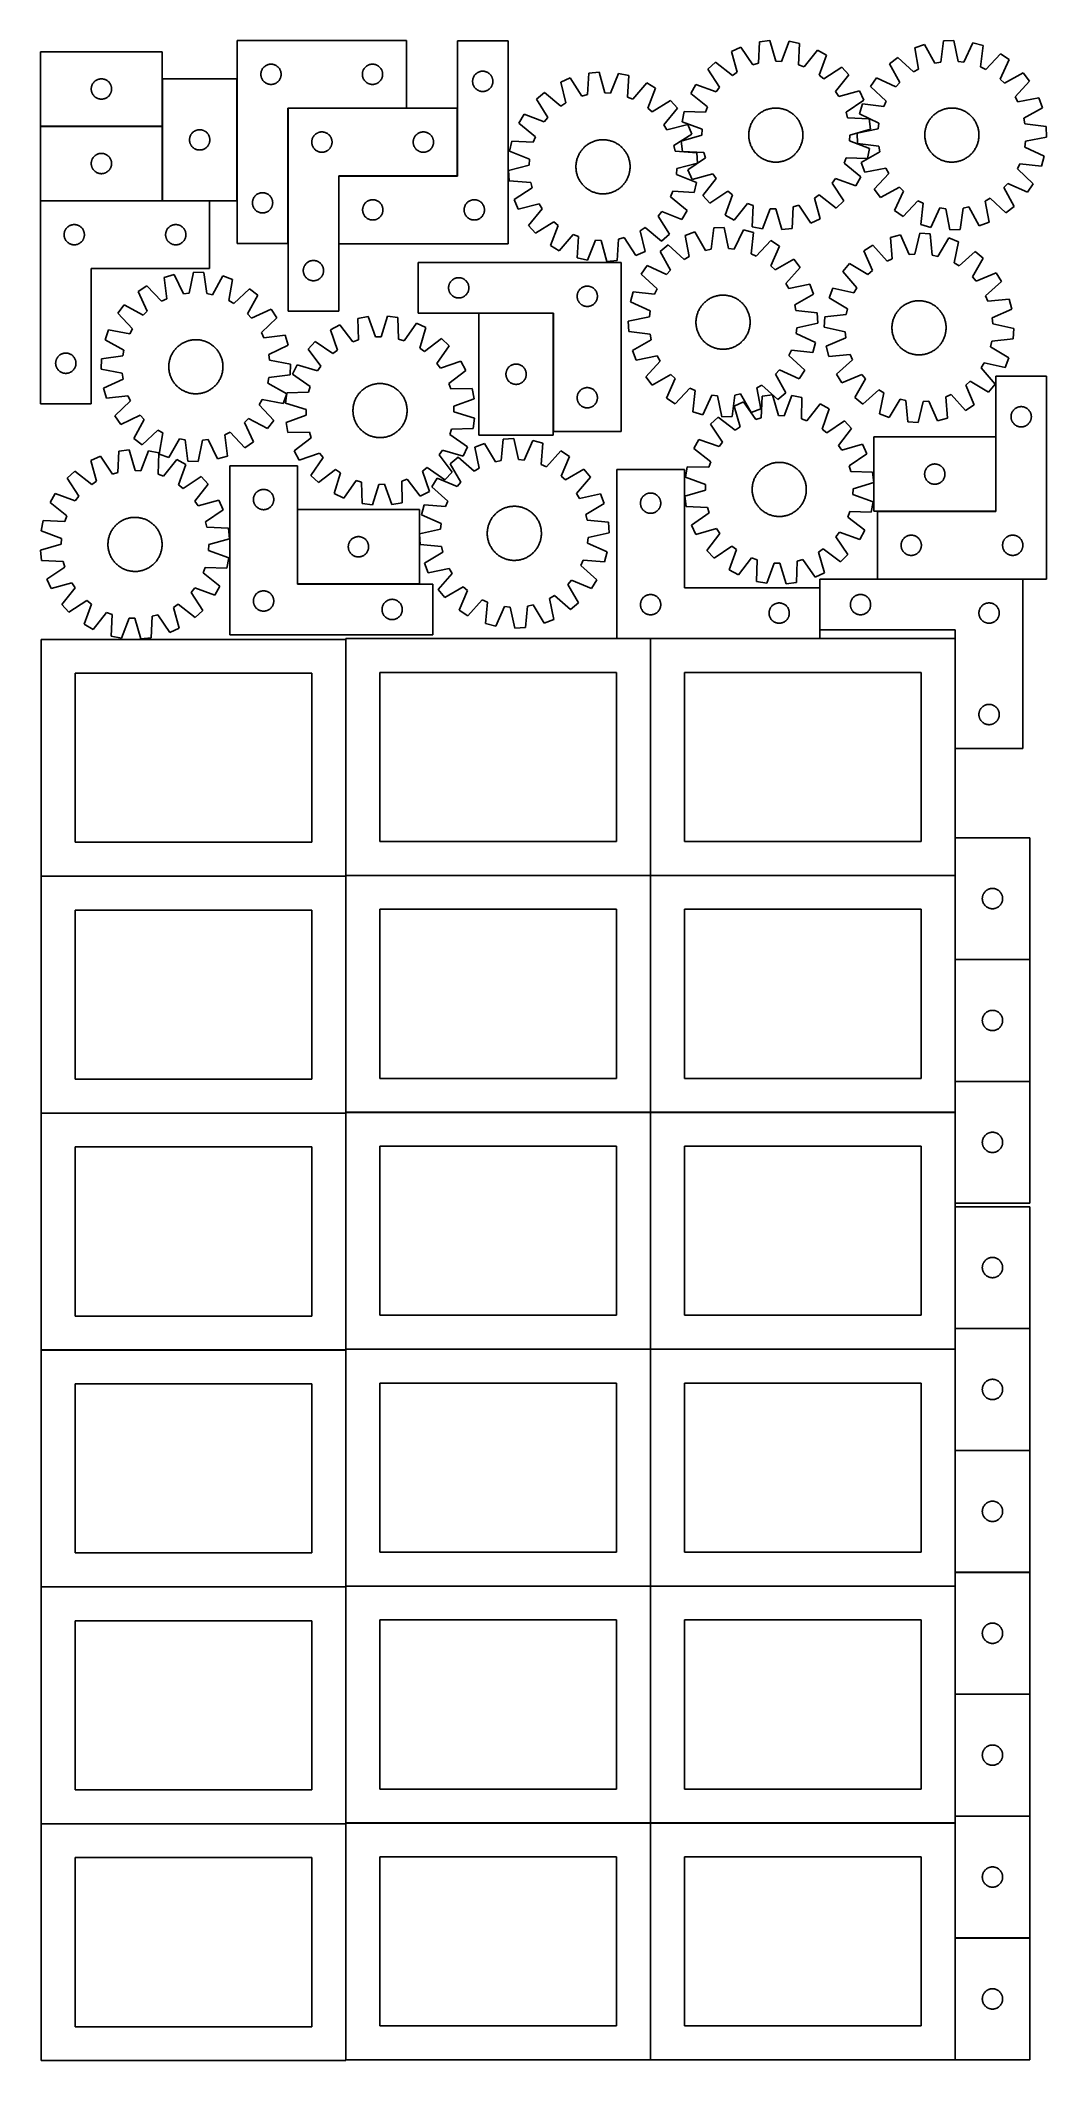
# Model space of a CAD drawing. Header units: millimetres. Extents: x 7 to 1493, y 7 to 2993.
import ezdxf

# ---------------------------------------------------------------- set-up
doc = ezdxf.new("R2010")
doc.units = ezdxf.units.MM
doc.layers.add('COMMON', color=5, linetype='CONTINUOUS', true_color=0x0000ff)
doc.layers.add('CUT', color=7, linetype='CONTINUOUS', true_color=0x000000)

msp = doc.modelspace()

# ---------------------------------------------------------------- linework, layer by layer
at = {"layer": 'COMMON'}
for p, q in [((186.736791, 2936.152406), (186.736791, 2866.352407)), ((372.375778, 2693.069929), (372.375778, 2892.869928)), ((372.475778, 2892.969928), (547.275777, 2892.969928)), ((622.575778, 2892.869928), (622.575778, 2792.869928)), ((6.636791, 2866.252406), (186.636791, 2866.252406)), ((186.736791, 2866.152406), (186.736791, 2756.152406)), ((447.575778, 2792.669927), (447.575778, 2692.669927)), ((622.475778, 2792.769928), (447.675779, 2792.769928)), ((6.636791, 2756.052405), (186.636791, 2756.052405)), ((186.836792, 2756.052405), (256.513121, 2756.052405)), ((764.476018, 2589.815635), (654.476018, 2589.815635)), ((764.576019, 2414.915635), (764.576019, 2589.715634)), ((1418.311975, 2297.010177), (1418.311975, 2407.010177)), ((386.420983, 2299.627997), (386.420983, 2189.627997)), ((1243.411975, 2296.910176), (1418.211974, 2296.910176)), ((386.520984, 2189.527996), (566.520984, 2189.527996)), ((1158.349577, 2184.04955), (1158.349577, 2121.610175)), ((1458.449578, 2196.710176), (1243.411975, 2196.710176)), ((457.949575, 2107.687116), (457.949575, 1758.849549)), ((908.049576, 2108.94955), (858.249577, 2108.94955)), ((908.149576, 2108.849549), (908.149576, 1758.849549)), ((1158.249577, 2108.94955), (908.249577, 2108.94955)), ((1358.349578, 1946.610175), (1358.349578, 2108.849549)), ((1358.349577, 1814.520738), (1358.349577, 1758.849549)), ((7.849575, 1757.587115), (457.849575, 1757.587115)), ((457.949575, 1757.487115), (457.949575, 1408.649548)), ((458.049576, 1758.749548), (908.049576, 1758.749548)), ((908.149576, 1758.649548), (908.149576, 1408.649548)), ((908.249577, 1758.749548), (1358.249577, 1758.749548)), ((1358.349577, 1758.649548), (1358.349577, 1634.520738)), ((1358.349577, 1634.320737), (1358.349577, 1454.320737)), ((1358.449578, 1634.420737), (1468.449578, 1634.420737)), ((1358.349577, 1454.120736), (1358.349577, 1408.649548)), ((1358.449578, 1454.220736), (1468.449578, 1454.220736)), ((457.849575, 1407.387115), (7.849575, 1407.387115)), ((457.949576, 1058.449547), (457.949576, 1407.287114)), ((458.049576, 1408.549547), (908.049576, 1408.549547)), ((908.149576, 1408.449547), (908.149576, 1058.449547)), ((908.249577, 1408.549547), (1358.249577, 1408.549547)), ((1358.349577, 1408.449547), (1358.349577, 1274.120736)), ((1358.349577, 1269.049568), (1358.349577, 1089.049568)), ((1358.349577, 1088.849567), (1358.349577, 1058.449547)), ((1358.449578, 1088.949567), (1468.449578, 1088.949567)), ((7.849575, 1057.187113), (457.849575, 1057.187113)), ((457.949575, 1057.087113), (457.949575, 708.249546)), ((908.049576, 1058.349547), (458.049576, 1058.349547)), ((908.149576, 1058.249546), (908.149576, 708.249546)), ((1358.249577, 1058.349547), (908.249577, 1058.349547)), ((1358.349577, 1058.249546), (1358.349577, 908.849567)), ((1358.349577, 908.649566), (1358.349577, 728.649566)), ((1358.449578, 908.749566), (1468.449578, 908.749566)), ((1358.349577, 728.449565), (1358.349577, 708.249546)), ((1358.449578, 728.549565), (1468.449578, 728.549565)), ((7.849575, 706.987112), (457.849575, 706.987112)), ((457.949575, 706.887112), (457.949575, 358.049545)), ((458.049576, 708.149545), (908.049576, 708.149545)), ((908.149576, 708.049545), (908.149576, 358.049545)), ((908.249577, 708.149545), (1358.249577, 708.149545)), ((1358.349577, 708.049545), (1358.349577, 548.449565)), ((1358.349577, 548.249564), (1358.349577, 368.249564)), ((1358.449578, 548.349564), (1468.449578, 548.349564)), ((1358.349577, 368.049563), (1358.349577, 358.049545)), ((1358.449578, 368.149563), (1468.449578, 368.149563)), ((7.849575, 356.787111), (457.804479, 356.787111)), ((458.049576, 357.949544), (908.049576, 357.949544)), ((908.149576, 357.849544), (908.149576, 7.849544)), ((908.249577, 357.949544), (1358.249577, 357.949544)), ((1358.349577, 357.849544), (1358.349577, 188.049563)), ((1358.349577, 187.849544), (1358.349577, 7.849544)), ((1358.449578, 187.949544), (1468.449578, 187.949544))]:
    msp.add_line(p, q, dxfattribs=at)
at = {"layer": 'CUT'}
for p, q in [((297.275777, 2993.069929), (297.275777, 2693.069929)), ((547.275777, 2993.069929), (297.275777, 2993.069929)), ((547.275777, 2893.069929), (547.275777, 2993.069929)), ((697.675779, 2992.669927), (622.675779, 2992.669927)), ((622.675779, 2992.669927), (622.675779, 2792.669927)), ((697.675779, 2692.669927), (697.675779, 2992.669927)), ((1069.166283, 2991.128716), (1067.759048, 2959.39554)), ((1084.444832, 2992.944338), (1069.166283, 2991.128716)), ((1093.24986, 2962.424734), (1084.444832, 2992.944338)), ((1112.962201, 2991.837321), (1101.817751, 2962.092137)), ((1128.054023, 2988.842749), (1112.962201, 2991.837321)), ((1126.997026, 2957.095977), (1128.054023, 2988.842749)), ((1312.965031, 2987.232419), (1298.503582, 2981.97913)), ((1328.500404, 2959.526338), (1312.965031, 2987.232419)), ((1340.982942, 2992.660352), (1336.918236, 2961.157131)), ((1356.359953, 2993.187693), (1340.982942, 2992.660352)), ((1362.573321, 2962.03695), (1356.359953, 2993.187693)), ((1384.683894, 2989.691953), (1371.083098, 2960.986673)), ((1399.471257, 2985.441727), (1384.683894, 2989.691953)), ((186.636791, 2976.352407), (6.636791, 2976.352407)), ((6.636791, 2976.352407), (6.636791, 2866.352407)), ((186.636791, 2866.352407), (186.636791, 2976.352407)), ((340.56937, 2956.487235), (341.268969, 2956.814683)), ((341.268969, 2956.814683), (341.984496, 2957.105681)), ((341.984496, 2957.105681), (342.714055, 2957.35946)), ((342.714055, 2957.35946), (343.45571, 2957.575345)), ((343.45571, 2957.575345), (344.207496, 2957.752764)), ((344.207496, 2957.752764), (344.967419, 2957.891247)), ((344.967419, 2957.891247), (345.733462, 2957.990427)), ((345.733462, 2957.990427), (346.503596, 2958.05004)), ((346.503596, 2958.05004), (347.275777, 2958.069929)), ((347.275777, 2958.069929), (348.047959, 2958.05004)), ((348.047959, 2958.05004), (348.818092, 2957.990427)), ((348.818092, 2957.990427), (349.584136, 2957.891247)), ((349.584136, 2957.891247), (350.344058, 2957.752764)), ((350.344058, 2957.752764), (351.095844, 2957.575345)), ((351.095844, 2957.575345), (351.8375, 2957.35946)), ((351.8375, 2957.35946), (352.567059, 2957.105681)), ((352.567059, 2957.105681), (353.282586, 2956.814683)), ((353.282586, 2956.814683), (353.982184, 2956.487235)), ((490.56937, 2956.487235), (491.268969, 2956.814683)), ((491.268969, 2956.814683), (491.984496, 2957.105681)), ((491.984496, 2957.105681), (492.714055, 2957.35946)), ((492.714055, 2957.35946), (493.45571, 2957.575345)), ((493.45571, 2957.575345), (494.207496, 2957.752764)), ((494.207496, 2957.752764), (494.967419, 2957.891247)), ((494.967419, 2957.891247), (495.733462, 2957.990427)), ((495.733462, 2957.990427), (496.503596, 2958.05004)), ((496.503596, 2958.05004), (497.275777, 2958.069929)), ((497.275777, 2958.069929), (498.047959, 2958.05004)), ((498.047959, 2958.05004), (498.818092, 2957.990427)), ((498.818092, 2957.990427), (499.584136, 2957.891247)), ((499.584136, 2957.891247), (500.344058, 2957.752764)), ((500.344058, 2957.752764), (501.095844, 2957.575345)), ((501.095844, 2957.575345), (501.8375, 2957.35946)), ((501.8375, 2957.35946), (502.567059, 2957.105681)), ((502.567059, 2957.105681), (503.282586, 2956.814683)), ((503.282586, 2956.814683), (503.982184, 2956.487235)), ((1004.011136, 2961.054617), (992.717726, 2950.605242)), ((1029.073526, 2941.539204), (1004.011136, 2961.054617)), ((1041.702566, 2983.369201), (1027.732861, 2976.92111)), ((1027.732861, 2976.92111), (1036.200591, 2946.306207)), ((1059.507722, 2957.064236), (1041.702566, 2983.369201)), ((1067.759048, 2959.39554), (1059.507722, 2957.064236)), ((1101.817751, 2962.092137), (1093.24986, 2962.424734)), ((1135.042796, 2954.132035), (1126.997026, 2957.095977)), ((1154.833565, 2978.977561), (1135.042796, 2954.132035)), ((1168.261367, 2971.465925), (1154.833565, 2978.977561)), ((1157.445811, 2941.599581), (1168.261367, 2971.465925)), ((1273.534288, 2968.158848), (1261.403988, 2958.693841)), ((1261.403988, 2958.693841), (1276.6327, 2930.818025)), ((1296.870956, 2946.609494), (1273.534288, 2968.158848)), ((1298.503582, 2981.97913), (1304.372847, 2950.761724)), ((1336.918236, 2961.157131), (1328.500404, 2959.526338)), ((1371.083098, 2960.986673), (1362.573321, 2962.03695)), ((1395.754413, 2953.895573), (1399.471257, 2985.441727)), ((1425.328683, 2973.364502), (1403.523138, 2950.267035)), ((1424.795682, 2935.899142), (1438.078909, 2964.752749)), ((1438.078909, 2964.752749), (1425.328683, 2973.364502)), ((82.601039, 2926.643688), (82.892037, 2927.359215)), ((82.892037, 2927.359215), (83.219485, 2928.058814)), ((83.219485, 2928.058814), (83.582512, 2928.740628)), ((83.582512, 2928.740628), (83.980158, 2929.40285)), ((83.980158, 2929.40285), (84.411366, 2930.043723)), ((84.411366, 2930.043723), (84.874994, 2930.661549)), ((84.874994, 2930.661549), (85.369812, 2931.254689)), ((85.369812, 2931.254689), (85.894508, 2931.821569)), ((85.894508, 2931.821569), (86.447691, 2932.360687)), ((86.447691, 2932.360687), (87.027893, 2932.870613)), ((87.027893, 2932.870613), (87.633577, 2933.349995)), ((87.633577, 2933.349995), (88.263135, 2933.797562)), ((88.263135, 2933.797562), (88.914899, 2934.212126)), ((88.914899, 2934.212126), (89.58714, 2934.592589)), ((89.58714, 2934.592589), (90.278075, 2934.937941)), ((90.278075, 2934.937941), (90.985873, 2935.247266)), ((90.985873, 2935.247266), (91.708655, 2935.519745)), ((91.708655, 2935.519745), (92.444506, 2935.754655)), ((92.444506, 2935.754655), (93.191475, 2935.951372)), ((93.191475, 2935.951372), (93.94758, 2936.109376)), ((93.94758, 2936.109376), (94.710816, 2936.228247)), ((94.710816, 2936.228247), (95.479159, 2936.30767)), ((95.479159, 2936.30767), (96.250572, 2936.347434)), ((96.250572, 2936.347434), (97.02301, 2936.347434)), ((97.02301, 2936.347434), (97.794423, 2936.30767)), ((97.794423, 2936.30767), (98.562766, 2936.228247)), ((98.562766, 2936.228247), (99.326002, 2936.109376)), ((99.326002, 2936.109376), (100.082107, 2935.951372)), ((100.082107, 2935.951372), (100.829075, 2935.754655)), ((100.829075, 2935.754655), (101.564927, 2935.519745)), ((101.564927, 2935.519745), (102.287709, 2935.247266)), ((102.287709, 2935.247266), (102.995507, 2934.937941)), ((102.995507, 2934.937941), (103.686442, 2934.592589)), ((103.686442, 2934.592589), (104.358683, 2934.212126)), ((104.358683, 2934.212126), (105.010447, 2933.797562)), ((105.010447, 2933.797562), (105.640005, 2933.349995)), ((105.640005, 2933.349995), (106.245689, 2932.870613)), ((106.245689, 2932.870613), (106.825891, 2932.360687)), ((106.825891, 2932.360687), (107.379074, 2931.821569)), ((107.379074, 2931.821569), (107.90377, 2931.254689)), ((107.90377, 2931.254689), (108.398588, 2930.661549)), ((108.398588, 2930.661549), (108.862216, 2930.043723)), ((108.862216, 2930.043723), (109.293424, 2929.40285)), ((109.293424, 2929.40285), (109.69107, 2928.740628)), ((109.69107, 2928.740628), (110.054097, 2928.058814)), ((110.054097, 2928.058814), (110.381544, 2927.359215)), ((110.381544, 2927.359215), (110.672543, 2926.643688)), ((296.836792, 2936.152406), (186.836792, 2936.152406)), ((186.836792, 2936.152406), (186.836792, 2756.152406)), ((296.836792, 2756.152406), (296.836792, 2936.152406)), ((332.28075, 2943.456148), (332.320514, 2944.227561)), ((332.28075, 2942.68371), (332.28075, 2943.456148)), ((332.320514, 2941.912297), (332.28075, 2942.68371)), ((332.320514, 2944.227561), (332.399937, 2944.995904)), ((332.399937, 2941.143954), (332.320514, 2941.912297)), ((332.399937, 2944.995904), (332.518808, 2945.75914)), ((332.518808, 2940.380718), (332.399937, 2941.143954)), ((332.518808, 2945.75914), (332.676812, 2946.515245)), ((332.676812, 2939.624613), (332.518808, 2940.380718)), ((332.676812, 2946.515245), (332.873529, 2947.262214)), ((332.873529, 2938.877644), (332.676812, 2939.624613)), ((332.873529, 2947.262214), (333.108439, 2947.998065)), ((333.108439, 2938.141793), (332.873529, 2938.877644)), ((333.108439, 2947.998065), (333.380918, 2948.720847)), ((333.380918, 2937.419011), (333.108439, 2938.141793)), ((333.380918, 2948.720847), (333.690243, 2949.428645)), ((333.690243, 2936.711213), (333.380918, 2937.419011)), ((333.690243, 2949.428645), (334.035595, 2950.11958)), ((334.035595, 2936.020278), (333.690243, 2936.711213)), ((334.035595, 2950.11958), (334.416058, 2950.791821)), ((334.416058, 2935.348037), (334.035595, 2936.020278)), ((334.416058, 2950.791821), (334.830622, 2951.443585)), ((334.830622, 2934.696273), (334.416058, 2935.348037)), ((334.830622, 2951.443585), (335.278189, 2952.073143)), ((335.278189, 2934.066715), (334.830622, 2934.696273)), ((335.278189, 2952.073143), (335.757571, 2952.678827)), ((335.757571, 2933.461031), (335.278189, 2934.066715)), ((335.757571, 2952.678827), (336.267497, 2953.259029)), ((336.267497, 2932.880829), (335.757571, 2933.461031)), ((336.267497, 2953.259029), (336.806615, 2953.812212)), ((336.806615, 2932.327646), (336.267497, 2932.880829)), ((336.806615, 2953.812212), (337.373495, 2954.336908)), ((337.373495, 2931.80295), (336.806615, 2932.327646)), ((337.373495, 2954.336908), (337.966635, 2954.831726)), ((337.966635, 2931.308132), (337.373495, 2931.80295)), ((337.966635, 2954.831726), (338.584461, 2955.295354)), ((338.584461, 2930.844504), (337.966635, 2931.308132)), ((338.584461, 2955.295354), (339.225334, 2955.726562)), ((339.225334, 2930.413296), (338.584461, 2930.844504)), ((339.225334, 2955.726562), (339.887556, 2956.124208)), ((339.887556, 2930.01565), (339.225334, 2930.413296)), ((339.887556, 2956.124208), (340.56937, 2956.487235)), ((340.56937, 2929.652623), (339.887556, 2930.01565)), ((341.268969, 2929.325175), (340.56937, 2929.652623)), ((341.984496, 2929.034177), (341.268969, 2929.325175)), ((342.714055, 2928.780398), (341.984496, 2929.034177)), ((343.45571, 2928.564513), (342.714055, 2928.780398)), ((344.207496, 2928.387094), (343.45571, 2928.564513)), ((344.967419, 2928.248611), (344.207496, 2928.387094)), ((345.733462, 2928.149431), (344.967419, 2928.248611)), ((346.503596, 2928.089818), (345.733462, 2928.149431)), ((347.275777, 2928.069929), (346.503596, 2928.089818)), ((348.047959, 2928.089818), (347.275777, 2928.069929)), ((348.818092, 2928.149431), (348.047959, 2928.089818)), ((349.584136, 2928.248611), (348.818092, 2928.149431)), ((350.344058, 2928.387094), (349.584136, 2928.248611)), ((351.095844, 2928.564513), (350.344058, 2928.387094)), ((351.8375, 2928.780398), (351.095844, 2928.564513)), ((352.567059, 2929.034177), (351.8375, 2928.780398)), ((353.282586, 2929.325175), (352.567059, 2929.034177)), ((353.982184, 2929.652623), (353.282586, 2929.325175)), ((353.982184, 2956.487235), (354.663998, 2956.124208)), ((354.663998, 2930.01565), (353.982184, 2929.652623)), ((354.663998, 2956.124208), (355.32622, 2955.726562)), ((355.32622, 2930.413296), (354.663998, 2930.01565)), ((355.32622, 2955.726562), (355.967094, 2955.295354)), ((355.967094, 2930.844504), (355.32622, 2930.413296)), ((355.967094, 2955.295354), (356.584919, 2954.831726)), ((356.584919, 2931.308132), (355.967094, 2930.844504)), ((356.584919, 2954.831726), (357.178059, 2954.336908)), ((357.178059, 2931.80295), (356.584919, 2931.308132)), ((357.178059, 2954.336908), (357.74494, 2953.812212)), ((357.74494, 2932.327646), (357.178059, 2931.80295)), ((357.74494, 2953.812212), (358.284058, 2953.259029)), ((358.284058, 2932.880829), (357.74494, 2932.327646)), ((358.284058, 2953.259029), (358.793984, 2952.678827)), ((358.793984, 2933.461031), (358.284058, 2932.880829)), ((358.793984, 2952.678827), (359.273366, 2952.073143)), ((359.273366, 2934.066715), (358.793984, 2933.461031)), ((359.273366, 2952.073143), (359.720932, 2951.443585)), ((359.720932, 2934.696273), (359.273366, 2934.066715)), ((359.720932, 2951.443585), (360.135497, 2950.791821)), ((360.135497, 2935.348037), (359.720932, 2934.696273)), ((360.135497, 2950.791821), (360.515959, 2950.11958)), ((360.515959, 2936.020278), (360.135497, 2935.348037)), ((360.515959, 2950.11958), (360.861311, 2949.428645)), ((360.861311, 2936.711213), (360.515959, 2936.020278)), ((360.861311, 2949.428645), (361.170637, 2948.720847)), ((361.170637, 2937.419011), (360.861311, 2936.711213)), ((361.170637, 2948.720847), (361.443116, 2947.998065)), ((361.443116, 2938.141793), (361.170637, 2937.419011)), ((361.443116, 2947.998065), (361.678025, 2947.262214)), ((361.678025, 2938.877644), (361.443116, 2938.141793)), ((361.678025, 2947.262214), (361.874743, 2946.515245)), ((361.874743, 2939.624613), (361.678025, 2938.877644)), ((361.874743, 2946.515245), (362.032747, 2945.75914)), ((362.032747, 2940.380718), (361.874743, 2939.624613)), ((362.032747, 2945.75914), (362.151617, 2944.995904)), ((362.151617, 2941.143954), (362.032747, 2940.380718)), ((362.151617, 2944.995904), (362.23104, 2944.227561)), ((362.23104, 2941.912297), (362.151617, 2941.143954)), ((362.23104, 2944.227561), (362.270804, 2943.456148)), ((362.270804, 2942.68371), (362.23104, 2941.912297)), ((362.270804, 2943.456148), (362.270804, 2942.68371)), ((482.28075, 2943.456148), (482.320514, 2944.227561)), ((482.28075, 2942.68371), (482.28075, 2943.456148)), ((482.320514, 2941.912297), (482.28075, 2942.68371)), ((482.320514, 2944.227561), (482.399937, 2944.995904)), ((482.399937, 2941.143954), (482.320514, 2941.912297)), ((482.399937, 2944.995904), (482.518808, 2945.75914)), ((482.518808, 2940.380718), (482.399937, 2941.143954)), ((482.518808, 2945.75914), (482.676812, 2946.515245)), ((482.676812, 2939.624613), (482.518808, 2940.380718)), ((482.676812, 2946.515245), (482.873529, 2947.262214)), ((482.873529, 2938.877644), (482.676812, 2939.624613)), ((482.873529, 2947.262214), (483.108439, 2947.998065)), ((483.108439, 2938.141793), (482.873529, 2938.877644)), ((483.108439, 2947.998065), (483.380918, 2948.720847)), ((483.380918, 2937.419011), (483.108439, 2938.141793)), ((483.380918, 2948.720847), (483.690243, 2949.428645)), ((483.690243, 2936.711213), (483.380918, 2937.419011)), ((483.690243, 2949.428645), (484.035595, 2950.11958)), ((484.035595, 2936.020278), (483.690243, 2936.711213)), ((484.035595, 2950.11958), (484.416058, 2950.791821)), ((484.416058, 2935.348037), (484.035595, 2936.020278)), ((484.416058, 2950.791821), (484.830622, 2951.443585)), ((484.830622, 2934.696273), (484.416058, 2935.348037)), ((484.830622, 2951.443585), (485.278189, 2952.073143)), ((485.278189, 2934.066715), (484.830622, 2934.696273)), ((485.278189, 2952.073143), (485.757571, 2952.678827)), ((485.757571, 2933.461031), (485.278189, 2934.066715)), ((485.757571, 2952.678827), (486.267497, 2953.259029)), ((486.267497, 2932.880829), (485.757571, 2933.461031)), ((486.267497, 2953.259029), (486.806615, 2953.812212)), ((486.806615, 2932.327646), (486.267497, 2932.880829)), ((486.806615, 2953.812212), (487.373495, 2954.336908)), ((487.373495, 2931.80295), (486.806615, 2932.327646)), ((487.373495, 2954.336908), (487.966635, 2954.831726)), ((487.966635, 2931.308132), (487.373495, 2931.80295)), ((487.966635, 2954.831726), (488.584461, 2955.295354)), ((488.584461, 2930.844504), (487.966635, 2931.308132)), ((488.584461, 2955.295354), (489.225334, 2955.726562)), ((489.225334, 2930.413296), (488.584461, 2930.844504)), ((489.225334, 2955.726562), (489.887556, 2956.124208)), ((489.887556, 2930.01565), (489.225334, 2930.413296)), ((489.887556, 2956.124208), (490.56937, 2956.487235)), ((490.56937, 2929.652623), (489.887556, 2930.01565)), ((491.268969, 2929.325175), (490.56937, 2929.652623)), ((491.984496, 2929.034177), (491.268969, 2929.325175)), ((492.714055, 2928.780398), (491.984496, 2929.034177)), ((493.45571, 2928.564513), (492.714055, 2928.780398)), ((494.207496, 2928.387094), (493.45571, 2928.564513)), ((494.967419, 2928.248611), (494.207496, 2928.387094)), ((495.733462, 2928.149431), (494.967419, 2928.248611)), ((496.503596, 2928.089818), (495.733462, 2928.149431)), ((497.275777, 2928.069929), (496.503596, 2928.089818)), ((498.047959, 2928.089818), (497.275777, 2928.069929)), ((498.818092, 2928.149431), (498.047959, 2928.089818)), ((499.584136, 2928.248611), (498.818092, 2928.149431)), ((500.344058, 2928.387094), (499.584136, 2928.248611)), ((501.095844, 2928.564513), (500.344058, 2928.387094)), ((501.8375, 2928.780398), (501.095844, 2928.564513)), ((502.567059, 2929.034177), (501.8375, 2928.780398)), ((503.282586, 2929.325175), (502.567059, 2929.034177)), ((503.982184, 2929.652623), (503.282586, 2929.325175)), ((503.982184, 2956.487235), (504.663998, 2956.124208)), ((504.663998, 2930.01565), (503.982184, 2929.652623)), ((504.663998, 2956.124208), (505.32622, 2955.726562)), ((505.32622, 2930.413296), (504.663998, 2930.01565)), ((505.32622, 2955.726562), (505.967094, 2955.295354)), ((505.967094, 2930.844504), (505.32622, 2930.413296)), ((505.967094, 2955.295354), (506.584919, 2954.831726)), ((506.584919, 2931.308132), (505.967094, 2930.844504)), ((506.584919, 2954.831726), (507.178059, 2954.336908)), ((507.178059, 2931.80295), (506.584919, 2931.308132)), ((507.178059, 2954.336908), (507.74494, 2953.812212)), ((507.74494, 2932.327646), (507.178059, 2931.80295)), ((507.74494, 2953.812212), (508.284058, 2953.259029)), ((508.284058, 2932.880829), (507.74494, 2932.327646)), ((508.284058, 2953.259029), (508.793984, 2952.678827)), ((508.793984, 2933.461031), (508.284058, 2932.880829)), ((508.793984, 2952.678827), (509.273366, 2952.073143)), ((509.273366, 2934.066715), (508.793984, 2933.461031)), ((509.273366, 2952.073143), (509.720932, 2951.443585)), ((509.720932, 2934.696273), (509.273366, 2934.066715)), ((509.720932, 2951.443585), (510.135497, 2950.791821)), ((510.135497, 2935.348037), (509.720932, 2934.696273)), ((510.135497, 2950.791821), (510.515959, 2950.11958)), ((510.515959, 2936.020278), (510.135497, 2935.348037)), ((510.515959, 2950.11958), (510.861311, 2949.428645)), ((510.861311, 2936.711213), (510.515959, 2936.020278)), ((510.861311, 2949.428645), (511.170637, 2948.720847)), ((511.170637, 2937.419011), (510.861311, 2936.711213)), ((511.170637, 2948.720847), (511.443116, 2947.998065)), ((511.443116, 2938.141793), (511.170637, 2937.419011)), ((511.443116, 2947.998065), (511.678025, 2947.262214)), ((511.678025, 2938.877644), (511.443116, 2938.141793)), ((511.678025, 2947.262214), (511.874743, 2946.515245)), ((511.874743, 2939.624613), (511.678025, 2938.877644)), ((511.874743, 2946.515245), (512.032747, 2945.75914)), ((512.032747, 2940.380718), (511.874743, 2939.624613)), ((512.032747, 2945.75914), (512.151617, 2944.995904)), ((512.151617, 2941.143954), (512.032747, 2940.380718)), ((512.151617, 2944.995904), (512.23104, 2944.227561)), ((512.23104, 2941.912297), (512.151617, 2941.143954)), ((512.23104, 2944.227561), (512.270804, 2943.456148)), ((512.270804, 2942.68371), (512.23104, 2941.912297)), ((512.270804, 2943.456148), (512.270804, 2942.68371)), ((645.180752, 2933.056146), (645.220516, 2933.827559)), ((645.180752, 2932.283708), (645.180752, 2933.056146)), ((645.220516, 2931.512295), (645.180752, 2932.283708)), ((645.220516, 2933.827559), (645.299939, 2934.595902)), ((645.299939, 2930.743952), (645.220516, 2931.512295)), ((645.299939, 2934.595902), (645.41881, 2935.359138)), ((645.41881, 2929.980716), (645.299939, 2930.743952)), ((645.41881, 2935.359138), (645.576814, 2936.115243)), ((645.576814, 2929.224611), (645.41881, 2929.980716)), ((645.576814, 2936.115243), (645.773531, 2936.862212)), ((645.773531, 2928.477642), (645.576814, 2929.224611)), ((645.773531, 2936.862212), (646.008441, 2937.598063)), ((646.008441, 2927.741791), (645.773531, 2928.477642)), ((646.008441, 2937.598063), (646.28092, 2938.320845)), ((646.28092, 2927.019009), (646.008441, 2927.741791)), ((646.28092, 2938.320845), (646.590245, 2939.028643)), ((646.590245, 2926.311211), (646.28092, 2927.019009)), ((646.590245, 2939.028643), (646.935597, 2939.719578)), ((646.935597, 2939.719578), (647.31606, 2940.391819)), ((647.31606, 2940.391819), (647.730624, 2941.043583)), ((647.730624, 2941.043583), (648.178191, 2941.673141)), ((648.178191, 2941.673141), (648.657573, 2942.278825)), ((648.657573, 2942.278825), (649.167499, 2942.859027)), ((649.167499, 2942.859027), (649.706617, 2943.41221)), ((649.706617, 2943.41221), (650.273497, 2943.936906)), ((650.273497, 2943.936906), (650.866637, 2944.431724)), ((650.866637, 2944.431724), (651.484463, 2944.895352)), ((651.484463, 2944.895352), (652.125336, 2945.32656)), ((652.125336, 2945.32656), (652.787558, 2945.724206)), ((652.787558, 2945.724206), (653.469372, 2946.087233)), ((653.469372, 2946.087233), (654.168971, 2946.414681)), ((654.168971, 2946.414681), (654.884498, 2946.705679)), ((654.884498, 2946.705679), (655.614057, 2946.959458)), ((655.614057, 2946.959458), (656.355712, 2947.175343)), ((656.355712, 2947.175343), (657.107498, 2947.352762)), ((657.107498, 2947.352762), (657.867421, 2947.491245)), ((657.867421, 2947.491245), (658.633464, 2947.590425)), ((658.633464, 2947.590425), (659.403598, 2947.650038)), ((659.403598, 2947.650038), (660.175779, 2947.669927)), ((660.175779, 2947.669927), (660.947961, 2947.650038)), ((660.947961, 2947.650038), (661.718094, 2947.590425)), ((661.718094, 2947.590425), (662.484138, 2947.491245)), ((662.484138, 2947.491245), (663.24406, 2947.352762)), ((663.24406, 2947.352762), (663.995846, 2947.175343)), ((663.995846, 2947.175343), (664.737502, 2946.959458)), ((664.737502, 2946.959458), (665.467061, 2946.705679)), ((665.467061, 2946.705679), (666.182588, 2946.414681)), ((666.182588, 2946.414681), (666.882186, 2946.087233)), ((666.882186, 2946.087233), (667.564, 2945.724206)), ((667.564, 2945.724206), (668.226222, 2945.32656)), ((668.226222, 2945.32656), (668.867096, 2944.895352)), ((668.867096, 2944.895352), (669.484921, 2944.431724)), ((669.484921, 2944.431724), (670.078061, 2943.936906)), ((670.078061, 2943.936906), (670.644942, 2943.41221)), ((670.644942, 2943.41221), (671.18406, 2942.859027)), ((671.18406, 2942.859027), (671.693986, 2942.278825)), ((671.693986, 2942.278825), (672.173368, 2941.673141)), ((672.173368, 2941.673141), (672.620934, 2941.043583)), ((672.620934, 2941.043583), (673.035499, 2940.391819)), ((673.035499, 2940.391819), (673.415961, 2939.719578)), ((673.415961, 2939.719578), (673.761313, 2939.028643)), ((673.761313, 2939.028643), (674.070639, 2938.320845)), ((674.070639, 2927.019009), (673.761313, 2926.311211)), ((674.070639, 2938.320845), (674.343118, 2937.598063)), ((674.343118, 2927.741791), (674.070639, 2927.019009)), ((674.343118, 2937.598063), (674.578027, 2936.862212)), ((674.578027, 2928.477642), (674.343118, 2927.741791)), ((674.578027, 2936.862212), (674.774745, 2936.115243)), ((674.774745, 2929.224611), (674.578027, 2928.477642)), ((674.774745, 2936.115243), (674.932749, 2935.359138)), ((674.932749, 2929.980716), (674.774745, 2929.224611)), ((674.932749, 2935.359138), (675.051619, 2934.595902)), ((675.051619, 2930.743952), (674.932749, 2929.980716)), ((675.051619, 2934.595902), (675.131042, 2933.827559)), ((675.131042, 2931.512295), (675.051619, 2930.743952)), ((675.131042, 2933.827559), (675.170806, 2933.056146)), ((675.170806, 2932.283708), (675.131042, 2931.512295)), ((675.170806, 2933.056146), (675.170806, 2932.283708)), ((789.469889, 2937.689069), (775.348314, 2931.580743)), ((775.348314, 2931.580743), (783.073099, 2900.769991)), ((806.63361, 2910.961154), (789.469889, 2937.689069)), ((817.113248, 2944.782062), (814.938909, 2913.092206)), ((832.431241, 2946.227619), (817.113248, 2944.782062)), ((840.49553, 2915.503979), (832.431241, 2946.227619)), ((860.913493, 2944.431188), (849.052869, 2914.964252)), ((875.928471, 2941.072474), (860.913493, 2944.431188)), ((874.103939, 2909.360554), (875.928471, 2941.072474)), ((902.461575, 2930.562468), (882.075668, 2906.202879)), ((915.703768, 2922.728257), (902.461575, 2930.562468)), ((975.060041, 2928.184894), (967.548405, 2914.757092)), ((1004.926385, 2917.369338), (975.060041, 2928.184894)), ((992.717726, 2950.605242), (1010.231542, 2924.105411)), ((1036.200591, 2946.306207), (1029.073526, 2941.539204)), ((1164.181884, 2936.294424), (1157.445811, 2941.599581)), ((1190.681715, 2953.80824), (1164.181884, 2936.294424)), ((1181.615677, 2917.452439), (1201.13109, 2942.51483)), ((1201.13109, 2942.51483), (1190.681715, 2953.80824)), ((1241.927481, 2937.834035), (1233.315728, 2925.083809)), ((1270.781088, 2924.550808), (1241.927481, 2937.834035)), ((1276.6327, 2930.818025), (1270.781088, 2924.550808)), ((1304.372847, 2950.761724), (1296.870956, 2946.609494)), ((1403.523138, 2950.267035), (1395.754413, 2953.895573)), ((1431.062899, 2930.04753), (1424.795682, 2935.899142)), ((1458.938714, 2945.276242), (1431.062899, 2930.04753)), ((1446.854368, 2909.809274), (1468.403722, 2933.145942)), ((1468.403722, 2933.145942), (1458.938714, 2945.276242)), ((81.636791, 2921.352407), (81.65668, 2922.124588)), ((81.65668, 2920.580225), (81.636791, 2921.352407)), ((81.65668, 2922.124588), (81.716293, 2922.894722)), ((81.716293, 2919.810092), (81.65668, 2920.580225)), ((81.716293, 2922.894722), (81.815472, 2923.660765)), ((81.815472, 2919.044048), (81.716293, 2919.810092)), ((81.815472, 2923.660765), (81.953956, 2924.420688)), ((81.953956, 2918.284126), (81.815472, 2919.044048)), ((81.953956, 2924.420688), (82.131375, 2925.172474)), ((82.131375, 2917.53234), (81.953956, 2918.284126)), ((82.131375, 2925.172474), (82.34726, 2925.914129)), ((82.34726, 2916.790684), (82.131375, 2917.53234)), ((82.34726, 2925.914129), (82.601039, 2926.643688)), ((82.601039, 2916.061125), (82.34726, 2916.790684)), ((82.892037, 2915.345598), (82.601039, 2916.061125)), ((83.219485, 2914.646), (82.892037, 2915.345598)), ((83.582512, 2913.964186), (83.219485, 2914.646)), ((83.980158, 2913.301964), (83.582512, 2913.964186)), ((84.411366, 2912.66109), (83.980158, 2913.301964)), ((84.874994, 2912.043264), (84.411366, 2912.66109)), ((85.369812, 2911.450125), (84.874994, 2912.043264)), ((85.894508, 2910.883244), (85.369812, 2911.450125)), ((86.447691, 2910.344126), (85.894508, 2910.883244)), ((87.027893, 2909.8342), (86.447691, 2910.344126)), ((87.633577, 2909.354818), (87.027893, 2909.8342)), ((88.263135, 2908.907251), (87.633577, 2909.354818)), ((88.914899, 2908.492687), (88.263135, 2908.907251)), ((89.58714, 2908.112225), (88.914899, 2908.492687)), ((90.278075, 2907.766873), (89.58714, 2908.112225)), ((90.985873, 2907.457547), (90.278075, 2907.766873)), ((91.708655, 2907.185068), (90.985873, 2907.457547)), ((92.444506, 2906.950159), (91.708655, 2907.185068)), ((93.191475, 2906.753441), (92.444506, 2906.950159)), ((93.94758, 2906.595437), (93.191475, 2906.753441)), ((94.710816, 2906.476567), (93.94758, 2906.595437)), ((95.479159, 2906.397144), (94.710816, 2906.476567)), ((96.250572, 2906.35738), (95.479159, 2906.397144)), ((97.02301, 2906.35738), (96.250572, 2906.35738)), ((97.794423, 2906.397144), (97.02301, 2906.35738)), ((98.562766, 2906.476567), (97.794423, 2906.397144)), ((99.326002, 2906.595437), (98.562766, 2906.476567)), ((100.082107, 2906.753441), (99.326002, 2906.595437)), ((100.829075, 2906.950159), (100.082107, 2906.753441)), ((101.564927, 2907.185068), (100.829075, 2906.950159)), ((102.287709, 2907.457547), (101.564927, 2907.185068)), ((102.995507, 2907.766873), (102.287709, 2907.457547)), ((103.686442, 2908.112225), (102.995507, 2907.766873)), ((104.358683, 2908.492687), (103.686442, 2908.112225)), ((105.010447, 2908.907251), (104.358683, 2908.492687)), ((105.640005, 2909.354818), (105.010447, 2908.907251)), ((106.245689, 2909.8342), (105.640005, 2909.354818)), ((106.825891, 2910.344126), (106.245689, 2909.8342)), ((107.379074, 2910.883244), (106.825891, 2910.344126)), ((107.90377, 2911.450125), (107.379074, 2910.883244)), ((108.398588, 2912.043264), (107.90377, 2911.450125)), ((108.862216, 2912.66109), (108.398588, 2912.043264)), ((109.293424, 2913.301964), (108.862216, 2912.66109)), ((109.69107, 2913.964186), (109.293424, 2913.301964)), ((110.054097, 2914.646), (109.69107, 2913.964186)), ((110.381544, 2915.345598), (110.054097, 2914.646)), ((110.672543, 2916.061125), (110.381544, 2915.345598)), ((110.672543, 2926.643688), (110.926322, 2925.914129)), ((110.926322, 2916.790684), (110.672543, 2916.061125)), ((110.926322, 2925.914129), (111.142207, 2925.172474)), ((111.142207, 2917.53234), (110.926322, 2916.790684)), ((111.142207, 2925.172474), (111.319626, 2924.420688)), ((111.319626, 2918.284126), (111.142207, 2917.53234)), ((111.319626, 2924.420688), (111.458109, 2923.660765)), ((111.458109, 2919.044048), (111.319626, 2918.284126)), ((111.458109, 2923.660765), (111.557289, 2922.894722)), ((111.557289, 2919.810092), (111.458109, 2919.044048)), ((111.557289, 2922.894722), (111.616902, 2922.124588)), ((111.616902, 2920.580225), (111.557289, 2919.810092)), ((111.616902, 2922.124588), (111.636791, 2921.352407)), ((111.636791, 2921.352407), (111.616902, 2920.580225)), ((646.935597, 2925.620276), (646.590245, 2926.311211)), ((647.31606, 2924.948035), (646.935597, 2925.620276)), ((647.730624, 2924.296271), (647.31606, 2924.948035)), ((648.178191, 2923.666713), (647.730624, 2924.296271)), ((648.657573, 2923.061029), (648.178191, 2923.666713)), ((649.167499, 2922.480827), (648.657573, 2923.061029)), ((649.706617, 2921.927644), (649.167499, 2922.480827)), ((650.273497, 2921.402948), (649.706617, 2921.927644)), ((650.866637, 2920.90813), (650.273497, 2921.402948)), ((651.484463, 2920.444502), (650.866637, 2920.90813)), ((652.125336, 2920.013294), (651.484463, 2920.444502)), ((652.787558, 2919.615648), (652.125336, 2920.013294)), ((653.469372, 2919.252621), (652.787558, 2919.615648)), ((654.168971, 2918.925173), (653.469372, 2919.252621)), ((654.884498, 2918.634175), (654.168971, 2918.925173)), ((655.614057, 2918.380396), (654.884498, 2918.634175)), ((656.355712, 2918.164511), (655.614057, 2918.380396)), ((657.107498, 2917.987092), (656.355712, 2918.164511)), ((657.867421, 2917.848609), (657.107498, 2917.987092)), ((658.633464, 2917.749429), (657.867421, 2917.848609)), ((659.403598, 2917.689816), (658.633464, 2917.749429)), ((660.175779, 2917.669927), (659.403598, 2917.689816)), ((660.947961, 2917.689816), (660.175779, 2917.669927)), ((661.718094, 2917.749429), (660.947961, 2917.689816)), ((662.484138, 2917.848609), (661.718094, 2917.749429)), ((663.24406, 2917.987092), (662.484138, 2917.848609)), ((663.995846, 2918.164511), (663.24406, 2917.987092)), ((664.737502, 2918.380396), (663.995846, 2918.164511)), ((665.467061, 2918.634175), (664.737502, 2918.380396)), ((666.182588, 2918.925173), (665.467061, 2918.634175)), ((666.882186, 2919.252621), (666.182588, 2918.925173)), ((667.564, 2919.615648), (666.882186, 2919.252621)), ((668.226222, 2920.013294), (667.564, 2919.615648)), ((668.867096, 2920.444502), (668.226222, 2920.013294)), ((669.484921, 2920.90813), (668.867096, 2920.444502)), ((670.078061, 2921.402948), (669.484921, 2920.90813)), ((670.644942, 2921.927644), (670.078061, 2921.402948)), ((671.18406, 2922.480827), (670.644942, 2921.927644)), ((671.693986, 2923.061029), (671.18406, 2922.480827)), ((672.173368, 2923.666713), (671.693986, 2923.061029)), ((672.620934, 2924.296271), (672.173368, 2923.666713)), ((673.035499, 2924.948035), (672.620934, 2924.296271)), ((673.415961, 2925.620276), (673.035499, 2924.948035)), ((673.761313, 2926.311211), (673.415961, 2925.620276)), ((751.249773, 2916.292638), (739.706933, 2906.119468)), ((739.706933, 2906.119468), (756.574686, 2879.203792)), ((775.832821, 2896.176762), (751.249773, 2916.292638)), ((783.073099, 2900.769991), (775.832821, 2896.176762)), ((814.938909, 2913.092206), (806.63361, 2910.961154)), ((849.052869, 2914.964252), (840.49553, 2915.503979)), ((882.075668, 2906.202879), (874.103939, 2909.360554)), ((904.169013, 2893.132241), (915.703768, 2922.728257)), ((937.690479, 2904.533467), (910.774802, 2887.665713)), ((947.863649, 2892.990627), (937.690479, 2904.533467)), ((967.548405, 2914.757092), (992.393931, 2894.966323)), ((1010.231542, 2924.105411), (1004.926385, 2917.369338)), ((1186.38268, 2910.325374), (1181.615677, 2917.452439)), ((1216.997583, 2918.793105), (1186.38268, 2910.325374)), ((1197.140709, 2887.018244), (1223.445674, 2904.8234)), ((1221.238503, 2899.226384), (1216.988277, 2884.43902)), ((1223.445674, 2904.8234), (1216.997583, 2918.793105)), ((1252.784657, 2895.509539), (1221.238503, 2899.226384)), ((1233.315728, 2925.083809), (1256.413195, 2903.278264)), ((1256.413195, 2903.278264), (1252.784657, 2895.509539)), ((1451.006597, 2902.307383), (1446.854368, 2909.809274)), ((1482.224004, 2908.176648), (1451.006597, 2902.307383)), ((1487.477293, 2893.715199), (1482.224004, 2908.176648)), ((372.275777, 2693.069929), (372.275777, 2893.069929)), ((372.275777, 2893.069929), (547.275777, 2893.069929)), ((372.475778, 2892.869928), (372.475778, 2592.869928)), ((622.475778, 2892.869928), (372.475778, 2892.869928)), ((622.475778, 2792.869928), (622.475778, 2892.869928)), ((721.512143, 2884.132758), (713.677932, 2870.890564)), ((713.677932, 2870.890564), (738.03752, 2850.504657)), ((751.108159, 2872.598002), (721.512143, 2884.132758)), ((756.574686, 2879.203792), (751.108159, 2872.598002)), ((910.774802, 2887.665713), (904.169013, 2893.132241)), ((927.747773, 2868.407578), (947.863649, 2892.990627)), ((932.341002, 2861.167301), (927.747773, 2868.407578)), ((963.151754, 2868.892086), (932.341002, 2861.167301)), ((957.683217, 2887.97755), (954.688645, 2872.885728)), ((954.688645, 2872.885728), (984.433829, 2861.741278)), ((989.429988, 2886.920553), (957.683217, 2887.97755)), ((969.26008, 2854.77051), (963.151754, 2868.892086)), ((992.393931, 2894.966323), (989.429988, 2886.920553)), ((1055.65962, 2866.756561), (1056.103239, 2867.932235)), ((1056.103239, 2867.932235), (1056.583567, 2869.093395)), ((1056.583567, 2869.093395), (1057.100131, 2870.238894)), ((1057.100131, 2870.238894), (1057.652421, 2871.367602)), ((1057.652421, 2871.367602), (1058.239893, 2872.478405)), ((1058.239893, 2872.478405), (1058.861966, 2873.570208)), ((1058.861966, 2873.570208), (1059.518026, 2874.641931)), ((1059.518026, 2874.641931), (1060.207426, 2875.692519)), ((1060.207426, 2875.692519), (1060.929485, 2876.720934)), ((1060.929485, 2876.720934), (1061.683492, 2877.726161)), ((1061.683492, 2877.726161), (1062.468701, 2878.707207)), ((1062.468701, 2878.707207), (1063.284339, 2879.663106)), ((1063.284339, 2879.663106), (1064.129599, 2880.592913)), ((1064.129599, 2880.592913), (1065.003648, 2881.495712)), ((1065.003648, 2881.495712), (1065.905624, 2882.37061)), ((1065.905624, 2882.37061), (1066.834636, 2883.216745)), ((1066.834636, 2883.216745), (1067.789767, 2884.033281)), ((1067.789767, 2884.033281), (1068.770075, 2884.819413)), ((1068.770075, 2884.819413), (1069.774592, 2885.574365)), ((1069.774592, 2885.574365), (1070.802327, 2886.297391)), ((1070.802327, 2886.297391), (1071.852266, 2886.987779)), ((1071.852266, 2886.987779), (1072.923372, 2887.644847)), ((1072.923372, 2887.644847), (1074.014589, 2888.267946)), ((1074.014589, 2888.267946), (1075.124839, 2888.856462)), ((1075.124839, 2888.856462), (1076.253027, 2889.409814)), ((1076.253027, 2889.409814), (1077.39804, 2889.927456)), ((1077.39804, 2889.927456), (1078.558747, 2890.408876)), ((1078.558747, 2890.408876), (1079.734003, 2890.8536)), ((1079.734003, 2890.8536), (1080.922649, 2891.261189)), ((1080.922649, 2891.261189), (1082.12351, 2891.631241)), ((1082.12351, 2891.631241), (1083.335403, 2891.96339)), ((1083.335403, 2891.96339), (1084.557131, 2892.257309)), ((1084.557131, 2892.257309), (1085.787488, 2892.512707)), ((1085.787488, 2892.512707), (1087.02526, 2892.729333)), ((1087.02526, 2892.729333), (1088.269226, 2892.906972)), ((1088.269226, 2892.906972), (1089.518158, 2893.04545)), ((1089.518158, 2893.04545), (1090.770823, 2893.14463)), ((1090.770823, 2893.14463), (1092.025985, 2893.204413)), ((1092.025985, 2893.204413), (1093.282406, 2893.224742)), ((1093.282406, 2893.224742), (1094.538846, 2893.205595)), ((1094.538846, 2893.205595), (1095.794064, 2893.146992)), ((1095.794064, 2893.146992), (1097.046822, 2893.048991)), ((1097.046822, 2893.048991), (1098.295884, 2892.911688)), ((1098.295884, 2892.911688), (1099.540016, 2892.735219)), ((1099.540016, 2892.735219), (1100.777991, 2892.519757)), ((1100.777991, 2892.519757), (1102.008588, 2892.265516)), ((1102.008588, 2892.265516), (1103.230592, 2891.972747)), ((1103.230592, 2891.972747), (1104.442796, 2891.641738)), ((1104.442796, 2891.641738), (1105.644006, 2891.272816)), ((1105.644006, 2891.272816), (1106.833034, 2890.866346)), ((1106.833034, 2890.866346), (1108.008708, 2890.422727)), ((1108.008708, 2890.422727), (1109.169868, 2889.942399)), ((1109.169868, 2889.942399), (1110.315367, 2889.425835)), ((1110.315367, 2889.425835), (1111.444075, 2888.873544)), ((1111.444075, 2888.873544), (1112.554878, 2888.286073)), ((1112.554878, 2888.286073), (1113.646681, 2887.664)), ((1113.646681, 2887.664), (1114.718404, 2887.00794)), ((1114.718404, 2887.00794), (1115.768992, 2886.31854)), ((1115.768992, 2886.31854), (1116.797407, 2885.596481)), ((1116.797407, 2885.596481), (1117.802634, 2884.842474)), ((1117.802634, 2884.842474), (1118.783681, 2884.057264)), ((1118.783681, 2884.057264), (1119.739579, 2883.241627)), ((1119.739579, 2883.241627), (1120.669387, 2882.396367)), ((1120.669387, 2882.396367), (1121.572185, 2881.522317)), ((1121.572185, 2881.522317), (1122.447083, 2880.620342)), ((1122.447083, 2880.620342), (1123.293218, 2879.69133)), ((1123.293218, 2879.69133), (1124.109754, 2878.736199)), ((1124.109754, 2878.736199), (1124.895886, 2877.755891)), ((1124.895886, 2877.755891), (1125.650838, 2876.751374)), ((1125.650838, 2876.751374), (1126.373864, 2875.723639)), ((1126.373864, 2875.723639), (1127.064252, 2874.6737)), ((1127.064252, 2874.6737), (1127.72132, 2873.602594)), ((1127.72132, 2873.602594), (1128.344419, 2872.511377)), ((1128.344419, 2872.511377), (1128.932935, 2871.401127)), ((1128.932935, 2871.401127), (1129.486287, 2870.272939)), ((1129.486287, 2870.272939), (1130.003929, 2869.127926)), ((1130.003929, 2869.127926), (1130.485349, 2867.967219)), ((1130.485349, 2867.967219), (1130.930073, 2866.791962)), ((1199.472013, 2878.766918), (1197.140709, 2887.018244)), ((1231.205189, 2877.359683), (1199.472013, 2878.766918)), ((1216.988277, 2884.43902), (1245.693556, 2870.838224)), ((1233.020811, 2862.081134), (1231.205189, 2877.359683)), ((1245.693556, 2870.838224), (1244.64328, 2862.328448)), ((1315.684252, 2866.363023), (1316.115799, 2867.543181)), ((1316.115799, 2867.543181), (1316.584202, 2868.709202)), ((1316.584202, 2868.709202), (1317.089, 2869.859935)), ((1317.089, 2869.859935), (1317.629694, 2870.994244)), ((1317.629694, 2870.994244), (1318.205751, 2872.11101)), ((1318.205751, 2872.11101), (1318.816602, 2873.20913)), ((1318.816602, 2873.20913), (1319.461644, 2874.287521)), ((1319.461644, 2874.287521), (1320.140241, 2875.345118)), ((1320.140241, 2875.345118), (1320.851723, 2876.380879)), ((1320.851723, 2876.380879), (1321.595389, 2877.39378)), ((1321.595389, 2877.39378), (1322.370503, 2878.382822)), ((1322.370503, 2878.382822), (1323.176301, 2879.34703)), ((1323.176301, 2879.34703), (1324.011988, 2880.285451)), ((1324.011988, 2880.285451), (1324.87674, 2881.197159)), ((1324.87674, 2881.197159), (1325.769702, 2882.081255)), ((1325.769702, 2882.081255), (1326.689993, 2882.936866)), ((1326.689993, 2882.936866), (1327.636706, 2883.763148)), ((1327.636706, 2883.763148), (1328.608906, 2884.559285)), ((1328.608906, 2884.559285), (1329.605634, 2885.324491)), ((1329.605634, 2885.324491), (1330.625905, 2886.058012)), ((1330.625905, 2886.058012), (1331.668713, 2886.759124)), ((1331.668713, 2886.759124), (1332.73303, 2887.427134)), ((1332.73303, 2887.427134), (1333.817803, 2888.061384)), ((1333.817803, 2888.061384), (1334.921964, 2888.661247)), ((1334.921964, 2888.661247), (1336.044422, 2889.226132)), ((1336.044422, 2889.226132), (1337.18407, 2889.755481)), ((1337.18407, 2889.755481), (1338.339782, 2890.248771)), ((1338.339782, 2890.248771), (1339.510419, 2890.705516)), ((1339.510419, 2890.705516), (1340.694825, 2891.125265)), ((1340.694825, 2891.125265), (1341.891831, 2891.507604)), ((1341.891831, 2891.507604), (1343.100257, 2891.852155)), ((1343.100257, 2891.852155), (1344.318908, 2892.158579)), ((1344.318908, 2892.158579), (1345.546583, 2892.426573)), ((1345.546583, 2892.426573), (1346.78207, 2892.655872)), ((1346.78207, 2892.655872), (1348.02415, 2892.846251)), ((1348.02415, 2892.846251), (1349.271597, 2892.997521)), ((1349.271597, 2892.997521), (1350.52318, 2893.109533)), ((1350.52318, 2893.109533), (1351.777664, 2893.182177)), ((1351.777664, 2893.182177), (1353.033811, 2893.21538)), ((1353.033811, 2893.21538), (1354.290381, 2893.209111)), ((1354.290381, 2893.209111), (1355.546133, 2893.163375)), ((1355.546133, 2893.163375), (1356.79983, 2893.078217)), ((1356.79983, 2893.078217), (1358.050233, 2892.953722)), ((1358.050233, 2892.953722), (1359.296109, 2892.790012)), ((1359.296109, 2892.790012), (1360.536227, 2892.587249)), ((1360.536227, 2892.587249), (1361.769365, 2892.345633)), ((1361.769365, 2892.345633), (1362.994305, 2892.065402)), ((1362.994305, 2892.065402), (1364.209838, 2891.746834)), ((1364.209838, 2891.746834), (1365.414765, 2891.390242)), ((1365.414765, 2891.390242), (1366.607896, 2890.995978)), ((1366.607896, 2890.995978), (1367.788055, 2890.564431)), ((1367.788055, 2890.564431), (1368.954076, 2890.096028)), ((1368.954076, 2890.096028), (1370.104809, 2889.59123)), ((1370.104809, 2889.59123), (1371.239118, 2889.050536)), ((1371.239118, 2889.050536), (1372.355883, 2888.474479)), ((1372.355883, 2888.474479), (1373.454003, 2887.863628)), ((1373.454003, 2887.863628), (1374.532394, 2887.218586)), ((1374.532394, 2887.218586), (1375.589992, 2886.539989)), ((1375.589992, 2886.539989), (1376.625753, 2885.828506)), ((1376.625753, 2885.828506), (1377.638654, 2885.084841)), ((1377.638654, 2885.084841), (1378.627696, 2884.309727)), ((1378.627696, 2884.309727), (1379.591904, 2883.503929)), ((1379.591904, 2883.503929), (1380.530324, 2882.668241)), ((1380.530324, 2882.668241), (1381.442033, 2881.80349)), ((1381.442033, 2881.80349), (1382.326129, 2880.910528)), ((1382.326129, 2880.910528), (1383.18174, 2879.990236)), ((1383.18174, 2879.990236), (1384.008021, 2879.043523)), ((1384.008021, 2879.043523), (1384.804158, 2878.071324)), ((1384.804158, 2878.071324), (1385.569365, 2877.074596)), ((1385.569365, 2877.074596), (1386.302886, 2876.054325)), ((1386.302886, 2876.054325), (1387.003998, 2875.011516)), ((1387.003998, 2875.011516), (1387.672008, 2873.9472)), ((1387.672008, 2873.9472), (1388.306258, 2872.862427)), ((1388.306258, 2872.862427), (1388.906121, 2871.758266)), ((1388.906121, 2871.758266), (1389.471006, 2870.635808)), ((1389.471006, 2870.635808), (1390.000354, 2869.49616)), ((1390.000354, 2869.49616), (1390.493645, 2868.340447)), ((1390.493645, 2868.340447), (1390.95039, 2867.169811)), ((1390.95039, 2867.169811), (1391.370139, 2865.985405)), ((1459.771212, 2878.179826), (1487.477293, 2893.715199)), ((1461.402005, 2869.761994), (1459.771212, 2878.179826)), ((1492.905226, 2865.697288), (1461.402005, 2869.761994)), ((6.636791, 2866.352407), (186.636791, 2866.352407)), ((186.636791, 2866.152406), (6.636791, 2866.152406)), ((6.636791, 2866.152406), (6.636791, 2756.152406)), ((186.636791, 2756.152406), (186.636791, 2866.152406)), ((226.841765, 2846.538624), (226.881529, 2847.310038)), ((226.841765, 2845.766187), (226.841765, 2846.538624)), ((226.881529, 2844.994774), (226.841765, 2845.766187)), ((226.881529, 2847.310038), (226.960952, 2848.078381)), ((226.960952, 2844.22643), (226.881529, 2844.994774)), ((226.960952, 2848.078381), (227.079823, 2848.841617)), ((227.079823, 2843.463194), (226.960952, 2844.22643)), ((227.079823, 2848.841617), (227.237826, 2849.597722)), ((227.237826, 2842.70709), (227.079823, 2843.463194)), ((227.237826, 2849.597722), (227.434544, 2850.34469)), ((227.434544, 2841.960121), (227.237826, 2842.70709)), ((227.434544, 2850.34469), (227.669453, 2851.080541)), ((227.669453, 2841.22427), (227.434544, 2841.960121)), ((227.669453, 2851.080541), (227.941932, 2851.803324)), ((227.941932, 2840.501487), (227.669453, 2841.22427)), ((227.941932, 2851.803324), (228.251258, 2852.511122)), ((228.251258, 2839.79369), (227.941932, 2840.501487)), ((228.251258, 2852.511122), (228.59661, 2853.202057)), ((228.59661, 2839.102755), (228.251258, 2839.79369)), ((228.59661, 2853.202057), (228.977073, 2853.874298)), ((228.977073, 2838.430514), (228.59661, 2839.102755)), ((228.977073, 2853.874298), (229.391637, 2854.526062)), ((229.391637, 2837.77875), (228.977073, 2838.430514)), ((229.391637, 2854.526062), (229.839203, 2855.15562)), ((229.839203, 2837.149191), (229.391637, 2837.77875)), ((229.839203, 2855.15562), (230.318585, 2855.761303)), ((230.318585, 2855.761303), (230.828511, 2856.341506)), ((230.828511, 2856.341506), (231.36763, 2856.894689)), ((231.36763, 2856.894689), (231.93451, 2857.419385)), ((231.93451, 2857.419385), (232.52765, 2857.914203)), ((232.52765, 2857.914203), (233.145475, 2858.377831)), ((233.145475, 2858.377831), (233.786349, 2858.809039)), ((233.786349, 2858.809039), (234.448571, 2859.206684)), ((234.448571, 2859.206684), (235.130385, 2859.569712)), ((235.130385, 2859.569712), (235.829983, 2859.897159)), ((235.829983, 2859.897159), (236.545511, 2860.188158)), ((236.545511, 2860.188158), (237.275069, 2860.441936)), ((237.275069, 2860.441936), (238.016725, 2860.657822)), ((238.016725, 2860.657822), (238.768511, 2860.835241)), ((238.768511, 2860.835241), (239.528433, 2860.973724)), ((239.528433, 2860.973724), (240.294477, 2861.072904)), ((240.294477, 2861.072904), (241.064611, 2861.132517)), ((241.064611, 2861.132517), (241.836792, 2861.152406)), ((241.836792, 2861.152406), (242.608973, 2861.132517)), ((242.608973, 2861.132517), (243.379107, 2861.072904)), ((243.379107, 2861.072904), (244.145151, 2860.973724)), ((244.145151, 2860.973724), (244.905073, 2860.835241)), ((244.905073, 2860.835241), (245.656859, 2860.657822)), ((245.656859, 2860.657822), (246.398514, 2860.441936)), ((246.398514, 2860.441936), (247.128073, 2860.188158)), ((247.128073, 2860.188158), (247.843601, 2859.897159)), ((247.843601, 2859.897159), (248.543199, 2859.569712)), ((248.543199, 2859.569712), (249.225013, 2859.206684)), ((249.225013, 2859.206684), (249.887235, 2858.809039)), ((249.887235, 2858.809039), (250.528108, 2858.377831)), ((250.528108, 2858.377831), (251.145934, 2857.914203)), ((251.145934, 2857.914203), (251.739074, 2857.419385)), ((251.739074, 2857.419385), (252.305954, 2856.894689)), ((252.305954, 2856.894689), (252.845072, 2856.341506)), ((252.845072, 2856.341506), (253.354999, 2855.761303)), ((253.354999, 2855.761303), (253.834381, 2855.15562)), ((253.834381, 2855.15562), (254.281947, 2854.526062)), ((254.281947, 2837.77875), (253.834381, 2837.149191)), ((254.281947, 2854.526062), (254.696511, 2853.874298)), ((254.696511, 2838.430514), (254.281947, 2837.77875)), ((254.696511, 2853.874298), (255.076974, 2853.202057)), ((255.076974, 2839.102755), (254.696511, 2838.430514)), ((255.076974, 2853.202057), (255.422326, 2852.511122)), ((255.422326, 2839.79369), (255.076974, 2839.102755)), ((255.422326, 2852.511122), (255.731651, 2851.803324)), ((255.731651, 2840.501487), (255.422326, 2839.79369)), ((255.731651, 2851.803324), (256.00413, 2851.080541)), ((256.00413, 2841.22427), (255.731651, 2840.501487)), ((256.00413, 2851.080541), (256.23904, 2850.34469)), ((256.23904, 2841.960121), (256.00413, 2841.22427)), ((256.23904, 2850.34469), (256.435758, 2849.597722)), ((256.435758, 2842.70709), (256.23904, 2841.960121)), ((256.435758, 2849.597722), (256.593761, 2848.841617)), ((256.593761, 2843.463194), (256.435758, 2842.70709)), ((256.593761, 2848.841617), (256.712632, 2848.078381)), ((256.712632, 2844.22643), (256.593761, 2843.463194)), ((256.712632, 2848.078381), (256.792055, 2847.310038)), ((256.792055, 2844.994774), (256.712632, 2844.22643)), ((256.792055, 2847.310038), (256.831819, 2846.538624)), ((256.831819, 2845.766187), (256.792055, 2844.994774)), ((256.831819, 2846.538624), (256.831819, 2845.766187)), ((407.480751, 2843.256147), (407.520515, 2844.02756)), ((407.480751, 2842.483709), (407.480751, 2843.256147)), ((407.520515, 2841.712296), (407.480751, 2842.483709)), ((407.520515, 2844.02756), (407.599938, 2844.795903)), ((407.599938, 2840.943953), (407.520515, 2841.712296)), ((407.599938, 2844.795903), (407.718809, 2845.559139)), ((407.718809, 2840.180717), (407.599938, 2840.943953)), ((407.718809, 2845.559139), (407.876813, 2846.315244)), ((407.876813, 2839.424612), (407.718809, 2840.180717)), ((407.876813, 2846.315244), (408.07353, 2847.062213)), ((408.07353, 2838.677643), (407.876813, 2839.424612)), ((408.07353, 2847.062213), (408.30844, 2847.798064)), ((408.30844, 2837.941792), (408.07353, 2838.677643)), ((408.30844, 2847.798064), (408.580919, 2848.520846)), ((408.580919, 2837.21901), (408.30844, 2837.941792)), ((408.580919, 2848.520846), (408.890244, 2849.228644)), ((408.890244, 2836.511212), (408.580919, 2837.21901)), ((408.890244, 2849.228644), (409.235596, 2849.919579)), ((409.235596, 2849.919579), (409.616059, 2850.59182)), ((409.616059, 2850.59182), (410.030623, 2851.243584)), ((410.030623, 2851.243584), (410.47819, 2851.873142)), ((410.47819, 2851.873142), (410.957572, 2852.478826)), ((410.957572, 2852.478826), (411.467498, 2853.059028)), ((411.467498, 2853.059028), (412.006616, 2853.612211)), ((412.006616, 2853.612211), (412.573496, 2854.136907)), ((412.573496, 2854.136907), (413.166636, 2854.631725)), ((413.166636, 2854.631725), (413.784462, 2855.095353)), ((413.784462, 2855.095353), (414.425335, 2855.526561)), ((414.425335, 2855.526561), (415.087557, 2855.924207)), ((415.087557, 2855.924207), (415.769371, 2856.287234)), ((415.769371, 2856.287234), (416.46897, 2856.614682)), ((416.46897, 2856.614682), (417.184497, 2856.90568)), ((417.184497, 2856.90568), (417.914056, 2857.159459)), ((417.914056, 2857.159459), (418.655711, 2857.375344)), ((418.655711, 2857.375344), (419.407497, 2857.552763)), ((419.407497, 2857.552763), (420.16742, 2857.691246)), ((420.16742, 2857.691246), (420.933463, 2857.790426)), ((420.933463, 2857.790426), (421.703597, 2857.850039)), ((421.703597, 2857.850039), (422.475778, 2857.869928)), ((422.475778, 2857.869928), (423.24796, 2857.850039)), ((423.24796, 2857.850039), (424.018093, 2857.790426)), ((424.018093, 2857.790426), (424.784137, 2857.691246)), ((424.784137, 2857.691246), (425.544059, 2857.552763)), ((425.544059, 2857.552763), (426.295845, 2857.375344)), ((426.295845, 2857.375344), (427.037501, 2857.159459)), ((427.037501, 2857.159459), (427.76706, 2856.90568)), ((427.76706, 2856.90568), (428.482587, 2856.614682)), ((428.482587, 2856.614682), (429.182185, 2856.287234)), ((429.182185, 2856.287234), (429.863999, 2855.924207)), ((429.863999, 2855.924207), (430.526221, 2855.526561)), ((430.526221, 2855.526561), (431.167095, 2855.095353)), ((431.167095, 2855.095353), (431.78492, 2854.631725)), ((431.78492, 2854.631725), (432.37806, 2854.136907)), ((432.37806, 2854.136907), (432.944941, 2853.612211)), ((432.944941, 2853.612211), (433.484059, 2853.059028)), ((433.484059, 2853.059028), (433.993985, 2852.478826)), ((433.993985, 2852.478826), (434.473367, 2851.873142)), ((434.473367, 2851.873142), (434.920933, 2851.243584)), ((434.920933, 2851.243584), (435.335498, 2850.59182)), ((435.335498, 2850.59182), (435.71596, 2849.919579)), ((435.71596, 2849.919579), (436.061312, 2849.228644)), ((436.061312, 2849.228644), (436.370638, 2848.520846)), ((436.370638, 2837.21901), (436.061312, 2836.511212)), ((436.370638, 2848.520846), (436.643117, 2847.798064)), ((436.643117, 2837.941792), (436.370638, 2837.21901)), ((436.643117, 2847.798064), (436.878026, 2847.062213)), ((436.878026, 2838.677643), (436.643117, 2837.941792)), ((436.878026, 2847.062213), (437.074744, 2846.315244)), ((437.074744, 2839.424612), (436.878026, 2838.677643)), ((437.074744, 2846.315244), (437.232748, 2845.559139)), ((437.232748, 2840.180717), (437.074744, 2839.424612)), ((437.232748, 2845.559139), (437.351618, 2844.795903)), ((437.351618, 2840.943953), (437.232748, 2840.180717)), ((437.351618, 2844.795903), (437.431041, 2844.02756)), ((437.431041, 2841.712296), (437.351618, 2840.943953)), ((437.431041, 2844.02756), (437.470805, 2843.256147)), ((437.470805, 2842.483709), (437.431041, 2841.712296)), ((437.470805, 2843.256147), (437.470805, 2842.483709)), ((557.480751, 2843.256147), (557.520515, 2844.02756)), ((557.480751, 2842.483709), (557.480751, 2843.256147)), ((557.520515, 2841.712296), (557.480751, 2842.483709)), ((557.520515, 2844.02756), (557.599938, 2844.795903)), ((557.599938, 2840.943953), (557.520515, 2841.712296)), ((557.599938, 2844.795903), (557.718809, 2845.559139)), ((557.718809, 2840.180717), (557.599938, 2840.943953)), ((557.718809, 2845.559139), (557.876813, 2846.315244)), ((557.876813, 2839.424612), (557.718809, 2840.180717)), ((557.876813, 2846.315244), (558.07353, 2847.062213)), ((558.07353, 2838.677643), (557.876813, 2839.424612)), ((558.07353, 2847.062213), (558.30844, 2847.798064)), ((558.30844, 2837.941792), (558.07353, 2838.677643)), ((558.30844, 2847.798064), (558.580919, 2848.520846)), ((558.580919, 2837.21901), (558.30844, 2837.941792)), ((558.580919, 2848.520846), (558.890244, 2849.228644)), ((558.890244, 2836.511212), (558.580919, 2837.21901)), ((558.890244, 2849.228644), (559.235596, 2849.919579)), ((559.235596, 2849.919579), (559.616059, 2850.59182)), ((559.616059, 2850.59182), (560.030623, 2851.243584)), ((560.030623, 2851.243584), (560.47819, 2851.873142)), ((560.47819, 2851.873142), (560.957572, 2852.478826)), ((560.957572, 2852.478826), (561.467498, 2853.059028)), ((561.467498, 2853.059028), (562.006616, 2853.612211)), ((562.006616, 2853.612211), (562.573496, 2854.136907)), ((562.573496, 2854.136907), (563.166636, 2854.631725)), ((563.166636, 2854.631725), (563.784462, 2855.095353)), ((563.784462, 2855.095353), (564.425335, 2855.526561)), ((564.425335, 2855.526561), (565.087557, 2855.924207)), ((565.087557, 2855.924207), (565.769371, 2856.287234)), ((565.769371, 2856.287234), (566.46897, 2856.614682)), ((566.46897, 2856.614682), (567.184497, 2856.90568)), ((567.184497, 2856.90568), (567.914056, 2857.159459)), ((567.914056, 2857.159459), (568.655711, 2857.375344)), ((568.655711, 2857.375344), (569.407497, 2857.552763)), ((569.407497, 2857.552763), (570.16742, 2857.691246)), ((570.16742, 2857.691246), (570.933463, 2857.790426)), ((570.933463, 2857.790426), (571.703597, 2857.850039)), ((571.703597, 2857.850039), (572.475778, 2857.869928)), ((572.475778, 2857.869928), (573.24796, 2857.850039)), ((573.24796, 2857.850039), (574.018093, 2857.790426)), ((574.018093, 2857.790426), (574.784137, 2857.691246)), ((574.784137, 2857.691246), (575.544059, 2857.552763)), ((575.544059, 2857.552763), (576.295845, 2857.375344)), ((576.295845, 2857.375344), (577.037501, 2857.159459)), ((577.037501, 2857.159459), (577.76706, 2856.90568)), ((577.76706, 2856.90568), (578.482587, 2856.614682)), ((578.482587, 2856.614682), (579.182185, 2856.287234)), ((579.182185, 2856.287234), (579.863999, 2855.924207)), ((579.863999, 2855.924207), (580.526221, 2855.526561)), ((580.526221, 2855.526561), (581.167095, 2855.095353)), ((581.167095, 2855.095353), (581.78492, 2854.631725)), ((581.78492, 2854.631725), (582.37806, 2854.136907)), ((582.37806, 2854.136907), (582.944941, 2853.612211)), ((582.944941, 2853.612211), (583.484059, 2853.059028)), ((583.484059, 2853.059028), (583.993985, 2852.478826)), ((583.993985, 2852.478826), (584.473367, 2851.873142)), ((584.473367, 2851.873142), (584.920933, 2851.243584)), ((584.920933, 2851.243584), (585.335498, 2850.59182)), ((585.335498, 2850.59182), (585.71596, 2849.919579)), ((585.71596, 2849.919579), (586.061312, 2849.228644)), ((586.061312, 2849.228644), (586.370638, 2848.520846)), ((586.370638, 2837.21901), (586.061312, 2836.511212)), ((586.370638, 2848.520846), (586.643117, 2847.798064)), ((586.643117, 2837.941792), (586.370638, 2837.21901)), ((586.643117, 2847.798064), (586.878026, 2847.062213)), ((586.878026, 2838.677643), (586.643117, 2837.941792)), ((586.878026, 2847.062213), (587.074744, 2846.315244)), ((587.074744, 2839.424612), (586.878026, 2838.677643)), ((587.074744, 2846.315244), (587.232748, 2845.559139)), ((587.232748, 2840.180717), (587.074744, 2839.424612)), ((587.232748, 2845.559139), (587.351618, 2844.795903)), ((587.351618, 2840.943953), (587.232748, 2840.180717)), ((587.351618, 2844.795903), (587.431041, 2844.02756)), ((587.431041, 2841.712296), (587.351618, 2840.943953)), ((587.431041, 2844.02756), (587.470805, 2843.256147)), ((587.470805, 2842.483709), (587.431041, 2841.712296)), ((587.470805, 2843.256147), (587.470805, 2842.483709)), ((703.167925, 2844.357461), (699.809211, 2829.342482)), ((734.879845, 2842.532928), (703.167925, 2844.357461)), ((738.03752, 2850.504657), (734.879845, 2842.532928)), ((812.172266, 2836.958054), (813.146867, 2837.75125)), ((813.146867, 2837.75125), (814.145902, 2838.513441)), ((814.145902, 2838.513441), (815.168385, 2839.243877)), ((815.168385, 2839.243877), (816.213307, 2839.941834)), ((816.213307, 2839.941834), (817.279637, 2840.606626)), ((817.279637, 2840.606626), (818.366322, 2841.237595)), ((818.366322, 2841.237595), (819.47229, 2841.83412)), ((819.47229, 2841.83412), (820.596449, 2842.39561)), ((820.596449, 2842.39561), (821.737691, 2842.921513)), ((821.737691, 2842.921513), (822.894889, 2843.41131)), ((822.894889, 2843.41131), (824.066901, 2843.864516)), ((824.066901, 2843.864516), (825.252569, 2844.280684)), ((825.252569, 2844.280684), (826.450725, 2844.659405)), ((826.450725, 2844.659405), (827.660186, 2845.000304)), ((827.660186, 2845.000304), (828.879757, 2845.303044)), ((828.879757, 2845.303044), (830.108237, 2845.567327)), ((830.108237, 2845.567327), (831.344411, 2845.792893)), ((831.344411, 2845.792893), (832.587061, 2845.979518)), ((832.587061, 2845.979518), (833.834959, 2846.127018)), ((833.834959, 2846.127018), (835.086875, 2846.235248)), ((835.086875, 2846.235248), (836.341572, 2846.304101)), ((836.341572, 2846.304101), (837.597814, 2846.333509)), ((837.597814, 2846.333509), (838.854359, 2846.323443)), ((838.854359, 2846.323443), (840.109968, 2846.273913)), ((840.109968, 2846.273913), (841.363401, 2846.184968)), ((841.363401, 2846.184968), (842.613422, 2846.056696)), ((842.613422, 2846.056696), (843.858798, 2845.889222)), ((843.858798, 2845.889222), (845.098298, 2845.682713)), ((845.098298, 2845.682713), (846.3307, 2845.437373)), ((846.3307, 2845.437373), (847.554787, 2845.153442)), ((847.554787, 2845.153442), (848.769352, 2844.831203)), ((848.769352, 2844.831203), (849.973196, 2844.470972)), ((849.973196, 2844.470972), (851.165131, 2844.073105)), ((851.165131, 2844.073105), (852.343981, 2843.637994)), ((852.343981, 2843.637994), (853.508581, 2843.16607)), ((853.508581, 2843.16607), (854.657784, 2842.657798)), ((854.657784, 2842.657798), (855.790454, 2842.113679)), ((855.790454, 2842.113679), (856.905474, 2841.534251)), ((856.905474, 2841.534251), (858.001743, 2840.920085)), ((858.001743, 2840.920085), (859.078181, 2840.271787)), ((859.078181, 2840.271787), (860.133723, 2839.589998)), ((860.133723, 2839.589998), (861.167329, 2838.875389)), ((861.167329, 2838.875389), (862.177979, 2838.128667)), ((862.177979, 2838.128667), (863.164675, 2837.350568)), ((863.164675, 2837.350568), (864.126443, 2836.54186)), ((942.532165, 2837.606789), (969.26008, 2854.77051)), ((944.663217, 2829.30149), (942.532165, 2837.606789)), ((984.101231, 2853.173387), (953.581627, 2844.368359)), ((953.581627, 2844.368359), (955.39725, 2829.08981)), ((984.433829, 2861.741278), (984.101231, 2853.173387)), ((1053.301224, 2853.205933), (1053.32037, 2854.462373)), ((1053.321552, 2851.949512), (1053.301224, 2853.205933)), ((1053.32037, 2854.462373), (1053.378973, 2855.717591)), ((1053.381336, 2850.69435), (1053.321552, 2851.949512)), ((1053.378973, 2855.717591), (1053.476975, 2856.970349)), ((1053.480516, 2849.441685), (1053.381336, 2850.69435)), ((1053.476975, 2856.970349), (1053.614278, 2858.219411)), ((1053.618994, 2848.192753), (1053.480516, 2849.441685)), ((1053.614278, 2858.219411), (1053.790747, 2859.463543)), ((1053.796633, 2846.948787), (1053.618994, 2848.192753)), ((1053.790747, 2859.463543), (1054.006208, 2860.701518)), ((1054.013259, 2845.711015), (1053.796633, 2846.948787)), ((1054.006208, 2860.701518), (1054.260449, 2861.932115)), ((1054.268657, 2844.480658), (1054.013259, 2845.711015)), ((1054.260449, 2861.932115), (1054.553219, 2863.154119)), ((1054.562576, 2843.25893), (1054.268657, 2844.480658)), ((1054.553219, 2863.154119), (1054.884228, 2864.366323)), ((1054.894725, 2842.047037), (1054.562576, 2843.25893)), ((1054.884228, 2864.366323), (1055.253149, 2865.567533)), ((1055.264776, 2840.846176), (1054.894725, 2842.047037)), ((1055.253149, 2865.567533), (1055.65962, 2866.756561)), ((1055.672365, 2839.65753), (1055.264776, 2840.846176)), ((1056.11709, 2838.482274), (1055.672365, 2839.65753)), ((1056.59851, 2837.321567), (1056.11709, 2838.482274)), ((1057.116151, 2836.176554), (1056.59851, 2837.321567)), ((1130.018872, 2837.356098), (1129.502308, 2836.210599)), ((1130.4992, 2838.517258), (1130.018872, 2837.356098)), ((1130.942819, 2839.692932), (1130.4992, 2838.517258)), ((1130.930073, 2866.791962), (1131.337662, 2865.603317)), ((1131.349289, 2840.88196), (1130.942819, 2839.692932)), ((1131.337662, 2865.603317), (1131.707714, 2864.402455)), ((1131.718211, 2842.083169), (1131.349289, 2840.88196)), ((1131.707714, 2864.402455), (1132.039863, 2863.190563)), ((1132.04922, 2843.295374), (1131.718211, 2842.083169)), ((1132.039863, 2863.190563), (1132.333782, 2861.968835)), ((1132.341989, 2844.517378), (1132.04922, 2843.295374)), ((1132.333782, 2861.968835), (1132.58918, 2860.738478)), ((1132.59623, 2845.747974), (1132.341989, 2844.517378)), ((1132.58918, 2860.738478), (1132.805806, 2859.500706)), ((1132.811692, 2846.98595), (1132.59623, 2845.747974)), ((1132.805806, 2859.500706), (1132.983445, 2858.25674)), ((1132.988161, 2848.230082), (1132.811692, 2846.98595)), ((1132.983445, 2858.25674), (1133.121923, 2857.007808)), ((1133.125464, 2849.479144), (1132.988161, 2848.230082)), ((1133.121923, 2857.007808), (1133.221103, 2855.755143)), ((1133.223465, 2850.731902), (1133.125464, 2849.479144)), ((1133.221103, 2855.755143), (1133.280886, 2854.49998)), ((1133.282068, 2851.98712), (1133.223465, 2850.731902)), ((1133.280886, 2854.49998), (1133.301215, 2853.243559)), ((1133.301215, 2853.243559), (1133.282068, 2851.98712)), ((1202.16861, 2844.708215), (1202.501207, 2853.276106)), ((1231.913794, 2833.563765), (1202.16861, 2844.708215)), ((1202.501207, 2853.276106), (1233.020811, 2862.081134)), ((1244.64328, 2862.328448), (1213.492537, 2856.115079)), ((1213.492537, 2856.115079), (1214.019878, 2840.738069)), ((1214.019878, 2840.738069), (1245.523098, 2836.673362)), ((1313.46485, 2852.788937), (1313.471119, 2854.045507)), ((1313.498053, 2851.532791), (1313.46485, 2852.788937)), ((1313.471119, 2854.045507), (1313.516855, 2855.30126)), ((1313.570697, 2850.278307), (1313.498053, 2851.532791)), ((1313.516855, 2855.30126), (1313.602013, 2856.554956)), ((1313.682709, 2849.026724), (1313.570697, 2850.278307)), ((1313.602013, 2856.554956), (1313.726508, 2857.805359)), ((1313.833979, 2847.779277), (1313.682709, 2849.026724)), ((1313.726508, 2857.805359), (1313.890218, 2859.051235)), ((1314.024357, 2846.537197), (1313.833979, 2847.779277)), ((1313.890218, 2859.051235), (1314.092981, 2860.291353)), ((1314.253657, 2845.301709), (1314.024357, 2846.537197)), ((1314.092981, 2860.291353), (1314.334597, 2861.524491)), ((1314.521651, 2844.074034), (1314.253657, 2845.301709)), ((1314.334597, 2861.524491), (1314.614827, 2862.749431)), ((1314.828074, 2842.855383), (1314.521651, 2844.074034)), ((1314.614827, 2862.749431), (1314.933396, 2863.964964)), ((1315.172626, 2841.646958), (1314.828074, 2842.855383)), ((1314.933396, 2863.964964), (1315.289988, 2865.169891)), ((1315.554965, 2840.449952), (1315.172626, 2841.646958)), ((1315.289988, 2865.169891), (1315.684252, 2866.363023)), ((1315.974714, 2839.265546), (1315.554965, 2840.449952)), ((1316.431459, 2838.094909), (1315.974714, 2839.265546)), ((1316.924749, 2836.939196), (1316.431459, 2838.094909)), ((1390.340901, 2837.726154), (1389.836104, 2836.575421)), ((1390.809305, 2838.892175), (1390.340901, 2837.726154)), ((1391.240851, 2840.072334), (1390.809305, 2838.892175)), ((1391.635115, 2841.265465), (1391.240851, 2840.072334)), ((1391.370139, 2865.985405), (1391.752478, 2864.788398)), ((1391.991708, 2842.470392), (1391.635115, 2841.265465)), ((1391.752478, 2864.788398), (1392.097029, 2863.579973)), ((1392.310276, 2843.685925), (1391.991708, 2842.470392)), ((1392.097029, 2863.579973), (1392.403453, 2862.361322)), ((1392.590507, 2844.910865), (1392.310276, 2843.685925)), ((1392.403453, 2862.361322), (1392.671447, 2861.133647)), ((1392.832123, 2846.144003), (1392.590507, 2844.910865)), ((1392.671447, 2861.133647), (1392.900746, 2859.89816)), ((1393.034886, 2847.384121), (1392.832123, 2846.144003)), ((1392.900746, 2859.89816), (1393.091125, 2858.656079)), ((1393.198596, 2848.629997), (1393.034886, 2847.384121)), ((1393.091125, 2858.656079), (1393.242395, 2857.408632)), ((1393.323091, 2849.8804), (1393.198596, 2848.629997)), ((1393.242395, 2857.408632), (1393.354407, 2856.157049)), ((1393.408248, 2851.134096), (1393.323091, 2849.8804)), ((1393.354407, 2856.157049), (1393.42705, 2854.902566)), ((1393.453985, 2852.389849), (1393.408248, 2851.134096)), ((1393.42705, 2854.902566), (1393.460254, 2853.646419)), ((1393.460254, 2853.646419), (1393.453985, 2852.389849)), ((1461.231547, 2835.597132), (1462.281823, 2844.106909)), ((1462.281823, 2844.106909), (1493.432567, 2850.320277)), ((1493.432567, 2850.320277), (1492.905226, 2865.697288)), ((81.636791, 2811.152406), (81.65668, 2811.924587)), ((81.65668, 2810.380224), (81.636791, 2811.152406)), ((81.65668, 2811.924587), (81.716293, 2812.694721)), ((81.716293, 2809.610091), (81.65668, 2810.380224)), ((81.716293, 2812.694721), (81.815472, 2813.460764)), ((81.815472, 2808.844047), (81.716293, 2809.610091)), ((81.815472, 2813.460764), (81.953956, 2814.220687)), ((81.953956, 2808.084125), (81.815472, 2808.844047)), ((81.953956, 2814.220687), (82.131375, 2814.972473)), ((82.131375, 2807.332339), (81.953956, 2808.084125)), ((82.131375, 2814.972473), (82.34726, 2815.714128)), ((82.34726, 2806.590683), (82.131375, 2807.332339)), ((82.34726, 2815.714128), (82.601039, 2816.443687)), ((82.601039, 2816.443687), (82.892037, 2817.159214)), ((82.892037, 2817.159214), (83.219485, 2817.858813)), ((83.219485, 2817.858813), (83.582512, 2818.540627)), ((83.582512, 2818.540627), (83.980158, 2819.202849)), ((83.980158, 2819.202849), (84.411366, 2819.843722)), ((84.411366, 2819.843722), (84.874994, 2820.461548)), ((84.874994, 2820.461548), (85.369812, 2821.054688)), ((85.369812, 2821.054688), (85.894508, 2821.621568)), ((85.894508, 2821.621568), (86.447691, 2822.160686)), ((86.447691, 2822.160686), (87.027893, 2822.670612)), ((87.027893, 2822.670612), (87.633577, 2823.149994)), ((87.633577, 2823.149994), (88.263135, 2823.597561)), ((88.263135, 2823.597561), (88.914899, 2824.012125)), ((88.914899, 2824.012125), (89.58714, 2824.392588)), ((89.58714, 2824.392588), (90.278075, 2824.73794)), ((90.278075, 2824.73794), (90.985873, 2825.047265)), ((90.985873, 2825.047265), (91.708655, 2825.319744)), ((91.708655, 2825.319744), (92.444506, 2825.554654)), ((92.444506, 2825.554654), (93.191475, 2825.751371)), ((93.191475, 2825.751371), (93.94758, 2825.909375)), ((93.94758, 2825.909375), (94.710816, 2826.028246)), ((94.710816, 2826.028246), (95.479159, 2826.107669)), ((95.479159, 2826.107669), (96.250572, 2826.147433)), ((96.250572, 2826.147433), (97.02301, 2826.147433)), ((97.02301, 2826.147433), (97.794423, 2826.107669)), ((97.794423, 2826.107669), (98.562766, 2826.028246)), ((98.562766, 2826.028246), (99.326002, 2825.909375)), ((99.326002, 2825.909375), (100.082107, 2825.751371)), ((100.082107, 2825.751371), (100.829075, 2825.554654)), ((100.829075, 2825.554654), (101.564927, 2825.319744)), ((101.564927, 2825.319744), (102.287709, 2825.047265)), ((102.287709, 2825.047265), (102.995507, 2824.73794)), ((102.995507, 2824.73794), (103.686442, 2824.392588)), ((103.686442, 2824.392588), (104.358683, 2824.012125)), ((104.358683, 2824.012125), (105.010447, 2823.597561)), ((105.010447, 2823.597561), (105.640005, 2823.149994)), ((105.640005, 2823.149994), (106.245689, 2822.670612)), ((106.245689, 2822.670612), (106.825891, 2822.160686)), ((106.825891, 2822.160686), (107.379074, 2821.621568)), ((107.379074, 2821.621568), (107.90377, 2821.054688)), ((107.90377, 2821.054688), (108.398588, 2820.461548)), ((108.398588, 2820.461548), (108.862216, 2819.843722)), ((108.862216, 2819.843722), (109.293424, 2819.202849)), ((109.293424, 2819.202849), (109.69107, 2818.540627)), ((109.69107, 2818.540627), (110.054097, 2817.858813)), ((110.054097, 2817.858813), (110.381544, 2817.159214)), ((110.381544, 2817.159214), (110.672543, 2816.443687)), ((110.672543, 2816.443687), (110.926322, 2815.714128)), ((110.926322, 2815.714128), (111.142207, 2814.972473)), ((111.142207, 2807.332339), (110.926322, 2806.590683)), ((111.142207, 2814.972473), (111.319626, 2814.220687)), ((111.319626, 2808.084125), (111.142207, 2807.332339)), ((111.319626, 2814.220687), (111.458109, 2813.460764)), ((111.458109, 2808.844047), (111.319626, 2808.084125)), ((111.458109, 2813.460764), (111.557289, 2812.694721)), ((111.557289, 2809.610091), (111.458109, 2808.844047)), ((111.557289, 2812.694721), (111.616902, 2811.924587)), ((111.616902, 2810.380224), (111.557289, 2809.610091)), ((111.616902, 2811.924587), (111.636791, 2811.152406)), ((111.636791, 2811.152406), (111.616902, 2810.380224)), ((230.318585, 2836.543508), (229.839203, 2837.149191)), ((230.828511, 2835.963306), (230.318585, 2836.543508)), ((231.36763, 2835.410123), (230.828511, 2835.963306)), ((231.93451, 2834.885427), (231.36763, 2835.410123)), ((232.52765, 2834.390609), (231.93451, 2834.885427)), ((233.145475, 2833.926981), (232.52765, 2834.390609)), ((233.786349, 2833.495772), (233.145475, 2833.926981)), ((234.448571, 2833.098127), (233.786349, 2833.495772)), ((235.130385, 2832.735099), (234.448571, 2833.098127)), ((235.829983, 2832.407652), (235.130385, 2832.735099)), ((236.545511, 2832.116653), (235.829983, 2832.407652)), ((237.275069, 2831.862875), (236.545511, 2832.116653)), ((238.016725, 2831.64699), (237.275069, 2831.862875)), ((238.768511, 2831.46957), (238.016725, 2831.64699)), ((239.528433, 2831.331087), (238.768511, 2831.46957)), ((240.294477, 2831.231908), (239.528433, 2831.331087)), ((241.064611, 2831.172294), (240.294477, 2831.231908)), ((241.836792, 2831.152406), (241.064611, 2831.172294)), ((242.608973, 2831.172294), (241.836792, 2831.152406)), ((243.379107, 2831.231908), (242.608973, 2831.172294)), ((244.145151, 2831.331087), (243.379107, 2831.231908)), ((244.905073, 2831.46957), (244.145151, 2831.331087)), ((245.656859, 2831.64699), (244.905073, 2831.46957)), ((246.398514, 2831.862875), (245.656859, 2831.64699)), ((247.128073, 2832.116653), (246.398514, 2831.862875)), ((247.843601, 2832.407652), (247.128073, 2832.116653)), ((248.543199, 2832.735099), (247.843601, 2832.407652)), ((249.225013, 2833.098127), (248.543199, 2832.735099)), ((249.887235, 2833.495772), (249.225013, 2833.098127)), ((250.528108, 2833.926981), (249.887235, 2833.495772)), ((251.145934, 2834.390609), (250.528108, 2833.926981)), ((251.739074, 2834.885427), (251.145934, 2834.390609)), ((252.305954, 2835.410123), (251.739074, 2834.885427)), ((252.845072, 2835.963306), (252.305954, 2835.410123)), ((253.354999, 2836.543508), (252.845072, 2835.963306)), ((253.834381, 2837.149191), (253.354999, 2836.543508)), ((409.235596, 2835.820277), (408.890244, 2836.511212)), ((409.616059, 2835.148036), (409.235596, 2835.820277)), ((410.030623, 2834.496272), (409.616059, 2835.148036)), ((410.47819, 2833.866714), (410.030623, 2834.496272)), ((410.957572, 2833.26103), (410.47819, 2833.866714)), ((411.467498, 2832.680828), (410.957572, 2833.26103)), ((412.006616, 2832.127645), (411.467498, 2832.680828)), ((412.573496, 2831.602949), (412.006616, 2832.127645)), ((413.166636, 2831.108131), (412.573496, 2831.602949)), ((413.784462, 2830.644503), (413.166636, 2831.108131)), ((414.425335, 2830.213295), (413.784462, 2830.644503)), ((415.087557, 2829.815649), (414.425335, 2830.213295)), ((415.769371, 2829.452622), (415.087557, 2829.815649)), ((416.46897, 2829.125174), (415.769371, 2829.452622)), ((417.184497, 2828.834176), (416.46897, 2829.125174)), ((417.914056, 2828.580397), (417.184497, 2828.834176)), ((418.655711, 2828.364512), (417.914056, 2828.580397)), ((419.407497, 2828.187093), (418.655711, 2828.364512)), ((420.16742, 2828.04861), (419.407497, 2828.187093)), ((420.933463, 2827.94943), (420.16742, 2828.04861)), ((421.703597, 2827.889817), (420.933463, 2827.94943)), ((422.475778, 2827.869928), (421.703597, 2827.889817)), ((423.24796, 2827.889817), (422.475778, 2827.869928)), ((424.018093, 2827.94943), (423.24796, 2827.889817)), ((424.784137, 2828.04861), (424.018093, 2827.94943)), ((425.544059, 2828.187093), (424.784137, 2828.04861)), ((426.295845, 2828.364512), (425.544059, 2828.187093)), ((427.037501, 2828.580397), (426.295845, 2828.364512)), ((427.76706, 2828.834176), (427.037501, 2828.580397)), ((428.482587, 2829.125174), (427.76706, 2828.834176)), ((429.182185, 2829.452622), (428.482587, 2829.125174)), ((429.863999, 2829.815649), (429.182185, 2829.452622)), ((430.526221, 2830.213295), (429.863999, 2829.815649)), ((431.167095, 2830.644503), (430.526221, 2830.213295)), ((431.78492, 2831.108131), (431.167095, 2830.644503)), ((432.37806, 2831.602949), (431.78492, 2831.108131)), ((432.944941, 2832.127645), (432.37806, 2831.602949)), ((433.484059, 2832.680828), (432.944941, 2832.127645)), ((433.993985, 2833.26103), (433.484059, 2832.680828)), ((434.473367, 2833.866714), (433.993985, 2833.26103)), ((434.920933, 2834.496272), (434.473367, 2833.866714)), ((435.335498, 2835.148036), (434.920933, 2834.496272)), ((435.71596, 2835.820277), (435.335498, 2835.148036)), ((436.061312, 2836.511212), (435.71596, 2835.820277)), ((559.235596, 2835.820277), (558.890244, 2836.511212)), ((559.616059, 2835.148036), (559.235596, 2835.820277)), ((560.030623, 2834.496272), (559.616059, 2835.148036)), ((560.47819, 2833.866714), (560.030623, 2834.496272)), ((560.957572, 2833.26103), (560.47819, 2833.866714)), ((561.467498, 2832.680828), (560.957572, 2833.26103)), ((562.006616, 2832.127645), (561.467498, 2832.680828)), ((562.573496, 2831.602949), (562.006616, 2832.127645)), ((563.166636, 2831.108131), (562.573496, 2831.602949)), ((563.784462, 2830.644503), (563.166636, 2831.108131)), ((564.425335, 2830.213295), (563.784462, 2830.644503)), ((565.087557, 2829.815649), (564.425335, 2830.213295)), ((565.769371, 2829.452622), (565.087557, 2829.815649)), ((566.46897, 2829.125174), (565.769371, 2829.452622)), ((567.184497, 2828.834176), (566.46897, 2829.125174)), ((567.914056, 2828.580397), (567.184497, 2828.834176)), ((568.655711, 2828.364512), (567.914056, 2828.580397)), ((569.407497, 2828.187093), (568.655711, 2828.364512)), ((570.16742, 2828.04861), (569.407497, 2828.187093)), ((570.933463, 2827.94943), (570.16742, 2828.04861)), ((571.703597, 2827.889817), (570.933463, 2827.94943)), ((572.475778, 2827.869928), (571.703597, 2827.889817)), ((573.24796, 2827.889817), (572.475778, 2827.869928)), ((574.018093, 2827.94943), (573.24796, 2827.889817)), ((574.784137, 2828.04861), (574.018093, 2827.94943)), ((575.544059, 2828.187093), (574.784137, 2828.04861)), ((576.295845, 2828.364512), (575.544059, 2828.187093)), ((577.037501, 2828.580397), (576.295845, 2828.364512)), ((577.76706, 2828.834176), (577.037501, 2828.580397)), ((578.482587, 2829.125174), (577.76706, 2828.834176)), ((579.182185, 2829.452622), (578.482587, 2829.125174)), ((579.863999, 2829.815649), (579.182185, 2829.452622)), ((580.526221, 2830.213295), (579.863999, 2829.815649)), ((581.167095, 2830.644503), (580.526221, 2830.213295)), ((581.78492, 2831.108131), (581.167095, 2830.644503)), ((582.37806, 2831.602949), (581.78492, 2831.108131)), ((582.944941, 2832.127645), (582.37806, 2831.602949)), ((583.484059, 2832.680828), (582.944941, 2832.127645)), ((583.993985, 2833.26103), (583.484059, 2832.680828)), ((584.473367, 2833.866714), (583.993985, 2833.26103)), ((584.920933, 2834.496272), (584.473367, 2833.866714)), ((585.335498, 2835.148036), (584.920933, 2834.496272)), ((585.71596, 2835.820277), (585.335498, 2835.148036)), ((586.061312, 2836.511212), (585.71596, 2835.820277)), ((728.73642, 2808.924519), (698.012781, 2800.86023)), ((699.809211, 2829.342482), (729.276148, 2817.481859)), ((729.276148, 2817.481859), (728.73642, 2808.924519)), ((797.916956, 2807.283348), (797.966486, 2808.538957)), ((797.966486, 2808.538957), (798.055431, 2809.79239)), ((798.055431, 2809.79239), (798.183704, 2811.042412)), ((798.183704, 2811.042412), (798.351177, 2812.287787)), ((798.351177, 2812.287787), (798.557686, 2813.527287)), ((798.557686, 2813.527287), (798.803027, 2814.759689)), ((798.803027, 2814.759689), (799.086957, 2815.983777)), ((799.086957, 2815.983777), (799.409197, 2817.198342)), ((799.409197, 2817.198342), (799.769428, 2818.402186)), ((799.769428, 2818.402186), (800.167295, 2819.594121)), ((800.167295, 2819.594121), (800.602405, 2820.77297)), ((800.602405, 2820.77297), (801.074329, 2821.937571)), ((801.074329, 2821.937571), (801.582601, 2823.086773)), ((801.582601, 2823.086773), (802.12672, 2824.219443)), ((802.12672, 2824.219443), (802.706148, 2825.334463)), ((802.706148, 2825.334463), (803.320314, 2826.430733)), ((803.320314, 2826.430733), (803.968612, 2827.50717)), ((803.968612, 2827.50717), (804.650401, 2828.562712)), ((804.650401, 2828.562712), (805.36501, 2829.596319)), ((805.36501, 2829.596319), (806.111732, 2830.606968)), ((806.111732, 2830.606968), (806.889831, 2831.593664)), ((806.889831, 2831.593664), (807.698539, 2832.555433)), ((807.698539, 2832.555433), (808.537058, 2833.491324)), ((808.537058, 2833.491324), (809.40456, 2834.400416)), ((809.40456, 2834.400416), (810.300189, 2835.281809)), ((810.300189, 2835.281809), (811.223061, 2836.134636)), ((811.223061, 2836.134636), (812.172266, 2836.958054)), ((864.126443, 2836.54186), (865.062335, 2835.703342)), ((865.062335, 2835.703342), (865.971426, 2834.83584)), ((865.971426, 2834.83584), (866.85282, 2833.940211)), ((866.85282, 2833.940211), (867.705647, 2833.017338)), ((867.705647, 2833.017338), (868.529064, 2832.068133)), ((868.529064, 2832.068133), (869.32226, 2831.093532)), ((869.32226, 2831.093532), (870.084452, 2830.094497)), ((870.084452, 2830.094497), (870.814887, 2829.072014)), ((870.814887, 2829.072014), (871.512845, 2828.027092)), ((871.512845, 2828.027092), (872.177637, 2826.960763)), ((872.177637, 2826.960763), (872.808606, 2825.874078)), ((872.808606, 2825.874078), (873.40513, 2824.76811)), ((873.40513, 2824.76811), (873.966621, 2823.64395)), ((873.966621, 2823.64395), (874.492524, 2822.502708)), ((874.492524, 2822.502708), (874.98232, 2821.34551)), ((874.98232, 2821.34551), (875.435526, 2820.173499)), ((875.435526, 2820.173499), (875.851695, 2818.98783)), ((875.851695, 2818.98783), (876.230416, 2817.789674)), ((876.230416, 2817.789674), (876.571314, 2816.580214)), ((876.571314, 2816.580214), (876.874055, 2815.360642)), ((876.874055, 2815.360642), (877.138338, 2814.132163)), ((877.138338, 2814.132163), (877.363903, 2812.895988)), ((877.363903, 2812.895988), (877.550528, 2811.653339)), ((877.550528, 2811.653339), (877.698029, 2810.40544)), ((877.698029, 2810.40544), (877.806259, 2809.153525)), ((877.806259, 2809.153525), (877.875112, 2807.898827)), ((877.875112, 2807.898827), (877.90452, 2806.642586)), ((976.353073, 2827.127152), (944.663217, 2829.30149)), ((947.07499, 2803.74487), (977.798629, 2811.809158)), ((955.39725, 2829.08981), (987.130425, 2827.682575)), ((989.46173, 2819.431249), (963.156765, 2801.626093)), ((977.798629, 2811.809158), (976.353073, 2827.127152)), ((987.130425, 2827.682575), (989.46173, 2819.431249)), ((1057.669503, 2835.048366), (1057.116151, 2836.176554)), ((1058.258019, 2833.938116), (1057.669503, 2835.048366)), ((1058.881119, 2832.846899), (1058.258019, 2833.938116)), ((1059.538187, 2831.775793), (1058.881119, 2832.846899)), ((1060.228575, 2830.725854), (1059.538187, 2831.775793)), ((1060.951601, 2829.698119), (1060.228575, 2830.725854)), ((1061.706553, 2828.693602), (1060.951601, 2829.698119)), ((1062.492685, 2827.713294), (1061.706553, 2828.693602)), ((1063.309221, 2826.758163), (1062.492685, 2827.713294)), ((1064.155356, 2825.829151), (1063.309221, 2826.758163)), ((1065.030254, 2824.927175), (1064.155356, 2825.829151)), ((1065.933052, 2824.053126), (1065.030254, 2824.927175)), ((1066.86286, 2823.207866), (1065.933052, 2824.053126)), ((1067.818758, 2822.392228), (1066.86286, 2823.207866)), ((1068.799805, 2821.607019), (1067.818758, 2822.392228)), ((1069.805032, 2820.853012), (1068.799805, 2821.607019)), ((1070.833447, 2820.130953), (1069.805032, 2820.853012)), ((1071.884034, 2819.441553), (1070.833447, 2820.130953)), ((1072.955758, 2818.785493), (1071.884034, 2819.441553)), ((1074.04756, 2818.16342), (1072.955758, 2818.785493)), ((1075.158364, 2817.575948), (1074.04756, 2818.16342)), ((1076.287072, 2817.023658), (1075.158364, 2817.575948)), ((1077.432571, 2816.507094), (1076.287072, 2817.023658)), ((1078.593731, 2816.026766), (1077.432571, 2816.507094)), ((1079.769405, 2815.583147), (1078.593731, 2816.026766)), ((1080.958433, 2815.176676), (1079.769405, 2815.583147)), ((1082.159642, 2814.807755), (1080.958433, 2815.176676)), ((1083.371847, 2814.476746), (1082.159642, 2814.807755)), ((1084.593851, 2814.183976), (1083.371847, 2814.476746)), ((1085.824447, 2813.929735), (1084.593851, 2814.183976)), ((1087.062423, 2813.714274), (1085.824447, 2813.929735)), ((1088.306555, 2813.537805), (1087.062423, 2813.714274)), ((1089.555617, 2813.400502), (1088.306555, 2813.537805)), ((1090.808375, 2813.3025), (1089.555617, 2813.400502)), ((1092.063593, 2813.243897), (1090.808375, 2813.3025)), ((1093.320032, 2813.224751), (1092.063593, 2813.243897)), ((1094.576453, 2813.245079), (1093.320032, 2813.224751)), ((1095.831616, 2813.304863), (1094.576453, 2813.245079)), ((1097.084281, 2813.404043), (1095.831616, 2813.304863)), ((1098.333213, 2813.542521), (1097.084281, 2813.404043)), ((1099.577179, 2813.72016), (1098.333213, 2813.542521)), ((1100.814951, 2813.936786), (1099.577179, 2813.72016)), ((1102.045308, 2814.192184), (1100.814951, 2813.936786)), ((1103.267036, 2814.486103), (1102.045308, 2814.192184)), ((1104.478928, 2814.818252), (1103.267036, 2814.486103)), ((1105.67979, 2815.188303), (1104.478928, 2814.818252)), ((1106.868435, 2815.595892), (1105.67979, 2815.188303)), ((1108.043692, 2816.040617), (1106.868435, 2815.595892)), ((1109.204399, 2816.522037), (1108.043692, 2816.040617)), ((1110.349412, 2817.039678), (1109.204399, 2816.522037)), ((1111.4776, 2817.59303), (1110.349412, 2817.039678)), ((1112.58785, 2818.181546), (1111.4776, 2817.59303)), ((1113.679067, 2818.804646), (1112.58785, 2818.181546)), ((1114.750173, 2819.461714), (1113.679067, 2818.804646)), ((1115.800112, 2820.152102), (1114.750173, 2819.461714)), ((1116.827847, 2820.875128), (1115.800112, 2820.152102)), ((1117.832364, 2821.63008), (1116.827847, 2820.875128)), ((1118.812672, 2822.416212), (1117.832364, 2821.63008)), ((1119.767803, 2823.232748), (1118.812672, 2822.416212)), ((1120.696815, 2824.078883), (1119.767803, 2823.232748)), ((1121.59879, 2824.953781), (1120.696815, 2824.078883)), ((1122.47284, 2825.856579), (1121.59879, 2824.953781)), ((1123.3181, 2826.786386), (1122.47284, 2825.856579)), ((1124.133738, 2827.742285), (1123.3181, 2826.786386)), ((1124.918947, 2828.723332), (1124.133738, 2827.742285)), ((1125.672954, 2829.728559), (1124.918947, 2828.723332)), ((1126.395013, 2830.756974), (1125.672954, 2829.728559)), ((1127.084413, 2831.807561), (1126.395013, 2830.756974)), ((1127.740473, 2832.879285), (1127.084413, 2831.807561)), ((1128.362546, 2833.971087), (1127.740473, 2832.879285)), ((1128.950017, 2835.081891), (1128.362546, 2833.971087)), ((1129.502308, 2836.210599), (1128.950017, 2835.081891)), ((1194.208508, 2811.48317), (1197.17245, 2819.52894)), ((1219.054034, 2791.6924), (1194.208508, 2811.48317)), ((1197.17245, 2819.52894), (1228.919222, 2818.471943)), ((1247.153892, 2828.255531), (1219.447811, 2812.720157)), ((1219.447811, 2812.720157), (1224.701099, 2798.258708)), ((1228.919222, 2818.471943), (1231.913794, 2833.563765)), ((1245.523098, 2836.673362), (1247.153892, 2828.255531)), ((1317.454098, 2835.799548), (1316.924749, 2836.939196)), ((1318.018982, 2834.67709), (1317.454098, 2835.799548)), ((1318.618846, 2833.57293), (1318.018982, 2834.67709)), ((1319.253095, 2832.488156), (1318.618846, 2833.57293)), ((1319.921106, 2831.42384), (1319.253095, 2832.488156)), ((1320.622217, 2830.381031), (1319.921106, 2831.42384)), ((1321.355738, 2829.36076), (1320.622217, 2830.381031)), ((1322.120945, 2828.364033), (1321.355738, 2829.36076)), ((1322.917082, 2827.391833), (1322.120945, 2828.364033)), ((1323.743364, 2826.44512), (1322.917082, 2827.391833)), ((1324.598975, 2825.524828), (1323.743364, 2826.44512)), ((1325.483071, 2824.631866), (1324.598975, 2825.524828)), ((1326.394779, 2823.767115), (1325.483071, 2824.631866)), ((1327.3332, 2822.931427), (1326.394779, 2823.767115)), ((1328.297407, 2822.125629), (1327.3332, 2822.931427)), ((1329.28645, 2821.350515), (1328.297407, 2822.125629)), ((1330.299351, 2820.60685), (1329.28645, 2821.350515)), ((1331.335111, 2819.895367), (1330.299351, 2820.60685)), ((1332.392709, 2819.21677), (1331.335111, 2819.895367)), ((1333.4711, 2818.571728), (1332.392709, 2819.21677)), ((1334.56922, 2817.960877), (1333.4711, 2818.571728)), ((1335.685986, 2817.38482), (1334.56922, 2817.960877)), ((1336.820295, 2816.844126), (1335.685986, 2817.38482)), ((1337.971028, 2816.339328), (1336.820295, 2816.844126)), ((1339.137049, 2815.870925), (1337.971028, 2816.339328)), ((1340.317207, 2815.439378), (1339.137049, 2815.870925)), ((1341.510339, 2815.045115), (1340.317207, 2815.439378)), ((1342.715266, 2814.688522), (1341.510339, 2815.045115)), ((1343.930799, 2814.369954), (1342.715266, 2814.688522)), ((1345.155739, 2814.089723), (1343.930799, 2814.369954)), ((1346.388876, 2813.848107), (1345.155739, 2814.089723)), ((1347.628995, 2813.645344), (1346.388876, 2813.848107)), ((1348.87487, 2813.481634), (1347.628995, 2813.645344)), ((1350.125274, 2813.357139), (1348.87487, 2813.481634)), ((1351.37897, 2813.271981), (1350.125274, 2813.357139)), ((1352.634723, 2813.226245), (1351.37897, 2813.271981)), ((1353.891293, 2813.219976), (1352.634723, 2813.226245)), ((1355.147439, 2813.253179), (1353.891293, 2813.219976)), ((1356.401923, 2813.325823), (1355.147439, 2813.253179)), ((1357.653506, 2813.437835), (1356.401923, 2813.325823)), ((1358.900953, 2813.589105), (1357.653506, 2813.437835)), ((1360.143033, 2813.779484), (1358.900953, 2813.589105)), ((1361.37852, 2814.008783), (1360.143033, 2813.779484)), ((1362.606196, 2814.276777), (1361.37852, 2814.008783)), ((1363.824847, 2814.583201), (1362.606196, 2814.276777)), ((1365.033272, 2814.927752), (1363.824847, 2814.583201)), ((1366.230278, 2815.310091), (1365.033272, 2814.927752)), ((1367.414684, 2815.72984), (1366.230278, 2815.310091)), ((1368.585321, 2816.186585), (1367.414684, 2815.72984)), ((1369.741034, 2816.679875), (1368.585321, 2816.186585)), ((1370.880681, 2817.209224), (1369.741034, 2816.679875)), ((1372.003139, 2817.774109), (1370.880681, 2817.209224)), ((1373.1073, 2818.373972), (1372.003139, 2817.774109)), ((1374.192074, 2819.008222), (1373.1073, 2818.373972)), ((1375.25639, 2819.676232), (1374.192074, 2819.008222)), ((1376.299199, 2820.377344), (1375.25639, 2819.676232)), ((1377.31947, 2821.110865), (1376.299199, 2820.377344)), ((1378.316197, 2821.876071), (1377.31947, 2821.110865)), ((1379.288397, 2822.672209), (1378.316197, 2821.876071)), ((1380.23511, 2823.49849), (1379.288397, 2822.672209)), ((1381.155402, 2824.354101), (1380.23511, 2823.49849)), ((1382.048364, 2825.238197), (1381.155402, 2824.354101)), ((1382.913115, 2826.149905), (1382.048364, 2825.238197)), ((1383.748802, 2827.088326), (1382.913115, 2826.149905)), ((1384.554601, 2828.052534), (1383.748802, 2827.088326)), ((1385.329715, 2829.041576), (1384.554601, 2828.052534)), ((1386.07338, 2830.054477), (1385.329715, 2829.041576)), ((1386.784862, 2831.090238), (1386.07338, 2830.054477)), ((1387.46346, 2832.147835), (1386.784862, 2831.090238)), ((1388.108502, 2833.226226), (1387.46346, 2832.147835)), ((1388.719353, 2834.324347), (1388.108502, 2833.226226)), ((1389.29541, 2835.441112), (1388.719353, 2834.324347)), ((1389.836104, 2836.575421), (1389.29541, 2835.441112)), ((1450.511909, 2803.157092), (1454.140447, 2810.925817)), ((1454.140447, 2810.925817), (1485.6866, 2807.208972)), ((1489.936827, 2821.996336), (1461.231547, 2835.597132)), ((1485.6866, 2807.208972), (1489.936827, 2821.996336)), ((82.601039, 2805.861124), (82.34726, 2806.590683)), ((82.892037, 2805.145597), (82.601039, 2805.861124)), ((83.219485, 2804.445999), (82.892037, 2805.145597)), ((83.582512, 2803.764185), (83.219485, 2804.445999)), ((83.980158, 2803.101963), (83.582512, 2803.764185)), ((84.411366, 2802.461089), (83.980158, 2803.101963)), ((84.874994, 2801.843263), (84.411366, 2802.461089)), ((85.369812, 2801.250124), (84.874994, 2801.843263)), ((85.894508, 2800.683243), (85.369812, 2801.250124)), ((86.447691, 2800.144125), (85.894508, 2800.683243)), ((87.027893, 2799.634199), (86.447691, 2800.144125)), ((87.633577, 2799.154817), (87.027893, 2799.634199)), ((88.263135, 2798.70725), (87.633577, 2799.154817)), ((88.914899, 2798.292686), (88.263135, 2798.70725)), ((89.58714, 2797.912224), (88.914899, 2798.292686)), ((90.278075, 2797.566872), (89.58714, 2797.912224)), ((90.985873, 2797.257546), (90.278075, 2797.566872)), ((91.708655, 2796.985067), (90.985873, 2797.257546)), ((92.444506, 2796.750158), (91.708655, 2796.985067)), ((93.191475, 2796.55344), (92.444506, 2796.750158)), ((93.94758, 2796.395436), (93.191475, 2796.55344)), ((94.710816, 2796.276566), (93.94758, 2796.395436)), ((95.479159, 2796.197143), (94.710816, 2796.276566)), ((96.250572, 2796.157379), (95.479159, 2796.197143)), ((97.02301, 2796.157379), (96.250572, 2796.157379)), ((97.794423, 2796.197143), (97.02301, 2796.157379)), ((98.562766, 2796.276566), (97.794423, 2796.197143)), ((99.326002, 2796.395436), (98.562766, 2796.276566)), ((100.082107, 2796.55344), (99.326002, 2796.395436)), ((100.829075, 2796.750158), (100.082107, 2796.55344)), ((101.564927, 2796.985067), (100.829075, 2796.750158)), ((102.287709, 2797.257546), (101.564927, 2796.985067)), ((102.995507, 2797.566872), (102.287709, 2797.257546)), ((103.686442, 2797.912224), (102.995507, 2797.566872)), ((104.358683, 2798.292686), (103.686442, 2797.912224)), ((105.010447, 2798.70725), (104.358683, 2798.292686)), ((105.640005, 2799.154817), (105.010447, 2798.70725)), ((106.245689, 2799.634199), (105.640005, 2799.154817)), ((106.825891, 2800.144125), (106.245689, 2799.634199)), ((107.379074, 2800.683243), (106.825891, 2800.144125)), ((107.90377, 2801.250124), (107.379074, 2800.683243)), ((108.398588, 2801.843263), (107.90377, 2801.250124)), ((108.862216, 2802.461089), (108.398588, 2801.843263)), ((109.293424, 2803.101963), (108.862216, 2802.461089)), ((109.69107, 2803.764185), (109.293424, 2803.101963)), ((110.054097, 2804.445999), (109.69107, 2803.764185)), ((110.381544, 2805.145597), (110.054097, 2804.445999)), ((110.672543, 2805.861124), (110.381544, 2805.145597)), ((110.926322, 2806.590683), (110.672543, 2805.861124)), ((447.475778, 2592.869928), (447.475778, 2792.869928)), ((447.475778, 2792.869928), (622.475778, 2792.869928)), ((622.675779, 2792.669927), (447.675779, 2792.669927)), ((447.675779, 2792.669927), (447.675779, 2692.669927)), ((698.012781, 2800.86023), (699.458337, 2785.542237)), ((699.458337, 2785.542237), (731.148193, 2783.367898)), ((731.148193, 2783.367898), (733.279245, 2775.062599)), ((797.90689, 2806.026803), (797.916956, 2807.283348)), ((797.936298, 2804.770562), (797.90689, 2806.026803)), ((798.005151, 2803.515864), (797.936298, 2804.770562)), ((798.113381, 2802.263948), (798.005151, 2803.515864)), ((798.260882, 2801.01605), (798.113381, 2802.263948)), ((798.447507, 2799.7734), (798.260882, 2801.01605)), ((798.673072, 2798.537226), (798.447507, 2799.7734)), ((798.937355, 2797.308747), (798.673072, 2798.537226)), ((799.240096, 2796.089175), (798.937355, 2797.308747)), ((799.580994, 2794.879715), (799.240096, 2796.089175)), ((799.959715, 2793.681559), (799.580994, 2794.879715)), ((800.375884, 2792.49589), (799.959715, 2793.681559)), ((800.82909, 2791.323878), (800.375884, 2792.49589)), ((801.318886, 2790.166681), (800.82909, 2791.323878)), ((801.844789, 2789.025439), (801.318886, 2790.166681)), ((802.40628, 2787.901279), (801.844789, 2789.025439)), ((803.002804, 2786.795311), (802.40628, 2787.901279)), ((803.633773, 2785.708626), (803.002804, 2786.795311)), ((804.298565, 2784.642296), (803.633773, 2785.708626)), ((804.996523, 2783.597374), (804.298565, 2784.642296)), ((805.726958, 2782.574891), (804.996523, 2783.597374)), ((806.48915, 2781.575857), (805.726958, 2782.574891)), ((807.282346, 2780.601256), (806.48915, 2781.575857)), ((808.105763, 2779.652051), (807.282346, 2780.601256)), ((808.95859, 2778.729178), (808.105763, 2779.652051)), ((809.839984, 2777.833549), (808.95859, 2778.729178)), ((810.749075, 2776.966047), (809.839984, 2777.833549)), ((866.40685, 2778.268973), (865.511221, 2777.387579)), ((867.274352, 2779.178064), (866.40685, 2778.268973)), ((868.112871, 2780.113956), (867.274352, 2779.178064)), ((868.921579, 2781.075724), (868.112871, 2780.113956)), ((869.699678, 2782.06242), (868.921579, 2781.075724)), ((870.4464, 2783.07307), (869.699678, 2782.06242)), ((871.161009, 2784.106676), (870.4464, 2783.07307)), ((871.842798, 2785.162219), (871.161009, 2784.106676)), ((872.491096, 2786.238656), (871.842798, 2785.162219)), ((873.105262, 2787.334925), (872.491096, 2786.238656)), ((873.68469, 2788.449946), (873.105262, 2787.334925)), ((874.228809, 2789.582616), (873.68469, 2788.449946)), ((874.737081, 2790.731818), (874.228809, 2789.582616)), ((875.209005, 2791.896419), (874.737081, 2790.731818)), ((875.644115, 2793.075268), (875.209005, 2791.896419)), ((876.041982, 2794.267203), (875.644115, 2793.075268)), ((876.402213, 2795.471047), (876.041982, 2794.267203)), ((876.724453, 2796.685612), (876.402213, 2795.471047)), ((877.008383, 2797.9097), (876.724453, 2796.685612)), ((877.253724, 2799.142102), (877.008383, 2797.9097)), ((877.460233, 2800.381602), (877.253724, 2799.142102)), ((877.627706, 2801.626977), (877.460233, 2800.381602)), ((877.755979, 2802.876998), (877.627706, 2801.626977)), ((877.844924, 2804.130432), (877.755979, 2802.876998)), ((877.894454, 2805.386041), (877.844924, 2804.130432)), ((877.90452, 2806.642586), (877.894454, 2805.386041)), ((946.535262, 2795.18753), (947.07499, 2803.74487)), ((976.002199, 2783.326907), (946.535262, 2795.18753)), ((963.156765, 2801.626093), (969.604856, 2787.656388)), ((969.604856, 2787.656388), (1000.219759, 2796.124118)), ((972.643485, 2768.311928), (976.002199, 2783.326907)), ((1004.986762, 2788.997053), (985.471349, 2763.934663)), ((1000.219759, 2796.124118), (1004.986762, 2788.997053)), ((1176.370897, 2782.344081), (1181.676054, 2789.080155)), ((1193.884713, 2755.844251), (1176.370897, 2782.344081)), ((1181.676054, 2789.080155), (1211.542398, 2778.264598)), ((1211.542398, 2778.264598), (1219.054034, 2791.6924)), ((1224.701099, 2798.258708), (1255.918506, 2804.127973)), ((1260.070736, 2796.626082), (1238.521381, 2773.289414)), ((1255.918506, 2804.127973), (1260.070736, 2796.626082)), ((1430.292404, 2775.617331), (1436.144016, 2781.884548)), ((1436.144016, 2781.884548), (1464.997623, 2768.601321)), ((1473.609375, 2781.351547), (1450.511909, 2803.157092)), ((1464.997623, 2768.601321), (1473.609375, 2781.351547)), ((6.513121, 2755.952405), (6.513121, 2455.952405)), ((256.513121, 2755.952405), (6.513121, 2755.952405)), ((6.636791, 2756.152406), (186.636791, 2756.152406)), ((186.836792, 2756.152406), (296.836792, 2756.152406)), ((256.513121, 2655.952405), (256.513121, 2755.952405)), ((319.78075, 2753.456148), (319.820514, 2754.227561)), ((319.78075, 2752.68371), (319.78075, 2753.456148)), ((319.820514, 2751.912297), (319.78075, 2752.68371)), ((319.820514, 2754.227561), (319.899937, 2754.995904)), ((319.899937, 2751.143954), (319.820514, 2751.912297)), ((319.899937, 2754.995904), (320.018808, 2755.75914)), ((320.018808, 2750.380718), (319.899937, 2751.143954)), ((320.018808, 2755.75914), (320.176812, 2756.515245)), ((320.176812, 2749.624613), (320.018808, 2750.380718)), ((320.176812, 2756.515245), (320.373529, 2757.262214)), ((320.373529, 2748.877644), (320.176812, 2749.624613)), ((320.373529, 2757.262214), (320.608439, 2757.998065)), ((320.608439, 2748.141793), (320.373529, 2748.877644)), ((320.608439, 2757.998065), (320.880918, 2758.720847)), ((320.880918, 2747.419011), (320.608439, 2748.141793)), ((320.880918, 2758.720847), (321.190243, 2759.428645)), ((321.190243, 2759.428645), (321.535595, 2760.11958)), ((321.535595, 2760.11958), (321.916058, 2760.791821)), ((321.916058, 2760.791821), (322.330622, 2761.443585)), ((322.330622, 2761.443585), (322.778189, 2762.073143)), ((322.778189, 2762.073143), (323.257571, 2762.678827)), ((323.257571, 2762.678827), (323.767497, 2763.259029)), ((323.767497, 2763.259029), (324.306615, 2763.812212)), ((324.306615, 2763.812212), (324.873495, 2764.336908)), ((324.873495, 2764.336908), (325.466635, 2764.831726)), ((325.466635, 2764.831726), (326.084461, 2765.295354)), ((326.084461, 2765.295354), (326.725334, 2765.726562)), ((326.725334, 2765.726562), (327.387556, 2766.124208)), ((327.387556, 2766.124208), (328.06937, 2766.487235)), ((328.06937, 2766.487235), (328.768969, 2766.814683)), ((328.768969, 2766.814683), (329.484496, 2767.105681)), ((329.484496, 2767.105681), (330.214055, 2767.35946)), ((330.214055, 2767.35946), (330.95571, 2767.575345)), ((330.95571, 2767.575345), (331.707496, 2767.752764)), ((331.707496, 2767.752764), (332.467419, 2767.891247)), ((332.467419, 2767.891247), (333.233462, 2767.990427)), ((333.233462, 2767.990427), (334.003596, 2768.05004)), ((334.003596, 2768.05004), (334.775777, 2768.069929)), ((334.775777, 2768.069929), (335.547959, 2768.05004)), ((335.547959, 2768.05004), (336.318092, 2767.990427)), ((336.318092, 2767.990427), (337.084136, 2767.891247)), ((337.084136, 2767.891247), (337.844058, 2767.752764)), ((337.844058, 2767.752764), (338.595844, 2767.575345)), ((338.595844, 2767.575345), (339.3375, 2767.35946)), ((339.3375, 2767.35946), (340.067059, 2767.105681)), ((340.067059, 2767.105681), (340.782586, 2766.814683)), ((340.782586, 2766.814683), (341.482184, 2766.487235)), ((341.482184, 2766.487235), (342.163998, 2766.124208)), ((342.163998, 2766.124208), (342.82622, 2765.726562)), ((342.82622, 2765.726562), (343.467094, 2765.295354)), ((343.467094, 2765.295354), (344.084919, 2764.831726)), ((344.084919, 2764.831726), (344.678059, 2764.336908)), ((344.678059, 2764.336908), (345.24494, 2763.812212)), ((345.24494, 2763.812212), (345.784058, 2763.259029)), ((345.784058, 2763.259029), (346.293984, 2762.678827)), ((346.293984, 2762.678827), (346.773366, 2762.073143)), ((346.773366, 2762.073143), (347.220932, 2761.443585)), ((347.220932, 2761.443585), (347.635497, 2760.791821)), ((347.635497, 2760.791821), (348.015959, 2760.11958)), ((348.015959, 2760.11958), (348.361311, 2759.428645)), ((348.361311, 2759.428645), (348.670637, 2758.720847)), ((348.670637, 2758.720847), (348.943116, 2757.998065)), ((348.943116, 2748.141793), (348.670637, 2747.419011)), ((348.943116, 2757.998065), (349.178025, 2757.262214)), ((349.178025, 2748.877644), (348.943116, 2748.141793)), ((349.178025, 2757.262214), (349.374743, 2756.515245)), ((349.374743, 2749.624613), (349.178025, 2748.877644)), ((349.374743, 2756.515245), (349.532747, 2755.75914)), ((349.532747, 2750.380718), (349.374743, 2749.624613)), ((349.532747, 2755.75914), (349.651617, 2754.995904)), ((349.651617, 2751.143954), (349.532747, 2750.380718)), ((349.651617, 2754.995904), (349.73104, 2754.227561)), ((349.73104, 2751.912297), (349.651617, 2751.143954)), ((349.73104, 2754.227561), (349.770804, 2753.456148)), ((349.770804, 2752.68371), (349.73104, 2751.912297)), ((349.770804, 2753.456148), (349.770804, 2752.68371)), ((483.273531, 2746.862212), (483.508441, 2747.598063)), ((483.508441, 2747.598063), (483.78092, 2748.320845)), ((483.78092, 2748.320845), (484.090245, 2749.028643)), ((484.090245, 2749.028643), (484.435597, 2749.719578)), ((484.435597, 2749.719578), (484.81606, 2750.391819)), ((484.81606, 2750.391819), (485.230624, 2751.043583)), ((485.230624, 2751.043583), (485.678191, 2751.673141)), ((485.678191, 2751.673141), (486.157573, 2752.278825)), ((486.157573, 2752.278825), (486.667499, 2752.859027)), ((486.667499, 2752.859027), (487.206617, 2753.41221)), ((487.206617, 2753.41221), (487.773497, 2753.936906)), ((487.773497, 2753.936906), (488.366637, 2754.431724)), ((488.366637, 2754.431724), (488.984463, 2754.895352)), ((488.984463, 2754.895352), (489.625336, 2755.32656)), ((489.625336, 2755.32656), (490.287558, 2755.724206)), ((490.287558, 2755.724206), (490.969372, 2756.087233)), ((490.969372, 2756.087233), (491.668971, 2756.414681)), ((491.668971, 2756.414681), (492.384498, 2756.705679)), ((492.384498, 2756.705679), (493.114057, 2756.959458)), ((493.114057, 2756.959458), (493.855712, 2757.175343)), ((493.855712, 2757.175343), (494.607498, 2757.352762)), ((494.607498, 2757.352762), (495.367421, 2757.491245)), ((495.367421, 2757.491245), (496.133464, 2757.590425)), ((496.133464, 2757.590425), (496.903598, 2757.650038)), ((496.903598, 2757.650038), (497.675779, 2757.669927)), ((497.675779, 2757.669927), (498.447961, 2757.650038)), ((498.447961, 2757.650038), (499.218094, 2757.590425)), ((499.218094, 2757.590425), (499.984138, 2757.491245)), ((499.984138, 2757.491245), (500.74406, 2757.352762)), ((500.74406, 2757.352762), (501.495846, 2757.175343)), ((501.495846, 2757.175343), (502.237502, 2756.959458)), ((502.237502, 2756.959458), (502.967061, 2756.705679)), ((502.967061, 2756.705679), (503.682588, 2756.414681)), ((503.682588, 2756.414681), (504.382186, 2756.087233)), ((504.382186, 2756.087233), (505.064, 2755.724206)), ((505.064, 2755.724206), (505.726222, 2755.32656)), ((505.726222, 2755.32656), (506.367096, 2754.895352)), ((506.367096, 2754.895352), (506.984921, 2754.431724)), ((506.984921, 2754.431724), (507.578061, 2753.936906)), ((507.578061, 2753.936906), (508.144942, 2753.41221)), ((508.144942, 2753.41221), (508.68406, 2752.859027)), ((508.68406, 2752.859027), (509.193986, 2752.278825)), ((509.193986, 2752.278825), (509.673368, 2751.673141)), ((509.673368, 2751.673141), (510.120934, 2751.043583)), ((510.120934, 2751.043583), (510.535499, 2750.391819)), ((510.535499, 2750.391819), (510.915961, 2749.719578)), ((510.915961, 2749.719578), (511.261313, 2749.028643)), ((511.261313, 2749.028643), (511.570639, 2748.320845)), ((511.570639, 2748.320845), (511.843118, 2747.598063)), ((511.843118, 2747.598063), (512.078027, 2746.862212)), ((633.273531, 2746.862212), (633.508441, 2747.598063)), ((633.508441, 2747.598063), (633.78092, 2748.320845)), ((633.78092, 2748.320845), (634.090245, 2749.028643)), ((634.090245, 2749.028643), (634.435597, 2749.719578)), ((634.435597, 2749.719578), (634.81606, 2750.391819)), ((634.81606, 2750.391819), (635.230624, 2751.043583)), ((635.230624, 2751.043583), (635.678191, 2751.673141)), ((635.678191, 2751.673141), (636.157573, 2752.278825)), ((636.157573, 2752.278825), (636.667499, 2752.859027)), ((636.667499, 2752.859027), (637.206617, 2753.41221)), ((637.206617, 2753.41221), (637.773497, 2753.936906)), ((637.773497, 2753.936906), (638.366637, 2754.431724)), ((638.366637, 2754.431724), (638.984463, 2754.895352)), ((638.984463, 2754.895352), (639.625336, 2755.32656)), ((639.625336, 2755.32656), (640.287558, 2755.724206)), ((640.287558, 2755.724206), (640.969372, 2756.087233)), ((640.969372, 2756.087233), (641.668971, 2756.414681)), ((641.668971, 2756.414681), (642.384498, 2756.705679)), ((642.384498, 2756.705679), (643.114057, 2756.959458)), ((643.114057, 2756.959458), (643.855712, 2757.175343)), ((643.855712, 2757.175343), (644.607498, 2757.352762)), ((644.607498, 2757.352762), (645.367421, 2757.491245)), ((645.367421, 2757.491245), (646.133464, 2757.590425)), ((646.133464, 2757.590425), (646.903598, 2757.650038)), ((646.903598, 2757.650038), (647.675779, 2757.669927)), ((647.675779, 2757.669927), (648.447961, 2757.650038)), ((648.447961, 2757.650038), (649.218094, 2757.590425)), ((649.218094, 2757.590425), (649.984138, 2757.491245)), ((649.984138, 2757.491245), (650.74406, 2757.352762)), ((650.74406, 2757.352762), (651.495846, 2757.175343)), ((651.495846, 2757.175343), (652.237502, 2756.959458)), ((652.237502, 2756.959458), (652.967061, 2756.705679)), ((652.967061, 2756.705679), (653.682588, 2756.414681)), ((653.682588, 2756.414681), (654.382186, 2756.087233)), ((654.382186, 2756.087233), (655.064, 2755.724206)), ((655.064, 2755.724206), (655.726222, 2755.32656)), ((655.726222, 2755.32656), (656.367096, 2754.895352)), ((656.367096, 2754.895352), (656.984921, 2754.431724)), ((656.984921, 2754.431724), (657.578061, 2753.936906)), ((657.578061, 2753.936906), (658.144942, 2753.41221)), ((658.144942, 2753.41221), (658.68406, 2752.859027)), ((658.68406, 2752.859027), (659.193986, 2752.278825)), ((659.193986, 2752.278825), (659.673368, 2751.673141)), ((659.673368, 2751.673141), (660.120934, 2751.043583)), ((660.120934, 2751.043583), (660.535499, 2750.391819)), ((660.535499, 2750.391819), (660.915961, 2749.719578)), ((660.915961, 2749.719578), (661.261313, 2749.028643)), ((661.261313, 2749.028643), (661.570639, 2748.320845)), ((661.570639, 2748.320845), (661.843118, 2747.598063)), ((661.843118, 2747.598063), (662.078027, 2746.862212)), ((733.279245, 2775.062599), (706.55133, 2757.898879)), ((706.55133, 2757.898879), (712.659656, 2743.777303)), ((712.659656, 2743.777303), (743.470408, 2751.502088)), ((743.470408, 2751.502088), (748.063637, 2744.261811)), ((811.684967, 2776.127528), (810.749075, 2776.966047)), ((812.646735, 2775.31882), (811.684967, 2776.127528)), ((813.633431, 2774.540721), (812.646735, 2775.31882)), ((814.644081, 2773.793999), (813.633431, 2774.540721)), ((815.677687, 2773.079391), (814.644081, 2773.793999)), ((816.733229, 2772.397601), (815.677687, 2773.079391)), ((817.809667, 2771.749304), (816.733229, 2772.397601)), ((818.905936, 2771.135138), (817.809667, 2771.749304)), ((820.020956, 2770.555709), (818.905936, 2771.135138)), ((821.153626, 2770.011591), (820.020956, 2770.555709)), ((822.302829, 2769.503318), (821.153626, 2770.011591)), ((823.467429, 2769.031394), (822.302829, 2769.503318)), ((824.646279, 2768.596284), (823.467429, 2769.031394)), ((825.838214, 2768.198417), (824.646279, 2768.596284)), ((827.042058, 2767.838186), (825.838214, 2768.198417)), ((828.256623, 2767.515946), (827.042058, 2767.838186)), ((829.48071, 2767.232016), (828.256623, 2767.515946)), ((830.713112, 2766.986675), (829.48071, 2767.232016)), ((831.952612, 2766.780166), (830.713112, 2766.986675)), ((833.197988, 2766.612693), (831.952612, 2766.780166)), ((834.448009, 2766.48442), (833.197988, 2766.612693)), ((835.701442, 2766.395475), (834.448009, 2766.48442)), ((836.957051, 2766.345945), (835.701442, 2766.395475)), ((838.213596, 2766.335879), (836.957051, 2766.345945)), ((839.469838, 2766.365287), (838.213596, 2766.335879)), ((840.724535, 2766.43414), (839.469838, 2766.365287)), ((841.976451, 2766.542371), (840.724535, 2766.43414)), ((843.224349, 2766.689871), (841.976451, 2766.542371)), ((844.466999, 2766.876496), (843.224349, 2766.689871)), ((845.703173, 2767.102061), (844.466999, 2766.876496)), ((846.931653, 2767.366345), (845.703173, 2767.102061)), ((848.151224, 2767.669085), (846.931653, 2767.366345)), ((849.360685, 2768.009984), (848.151224, 2767.669085)), ((850.558841, 2768.388704), (849.360685, 2768.009984)), ((851.744509, 2768.804873), (850.558841, 2768.388704)), ((852.916521, 2769.258079), (851.744509, 2768.804873)), ((854.073719, 2769.747875), (852.916521, 2769.258079)), ((855.214961, 2770.273778), (854.073719, 2769.747875)), ((856.33912, 2770.835269), (855.214961, 2770.273778)), ((857.445088, 2771.431793), (856.33912, 2770.835269)), ((858.531773, 2772.062763), (857.445088, 2771.431793)), ((859.598103, 2772.727554), (858.531773, 2772.062763)), ((860.643025, 2773.425512), (859.598103, 2772.727554)), ((861.665508, 2774.155947), (860.643025, 2773.425512)), ((862.664543, 2774.918139), (861.665508, 2774.155947)), ((863.639144, 2775.711335), (862.664543, 2774.918139)), ((864.588349, 2776.534753), (863.639144, 2775.711335)), ((865.511221, 2777.387579), (864.588349, 2776.534753)), ((937.77389, 2762.164732), (940.931565, 2770.13646)), ((962.133478, 2741.778824), (937.77389, 2762.164732)), ((940.931565, 2770.13646), (972.643485, 2768.311928)), ((985.471349, 2763.934663), (995.920724, 2752.641253)), ((995.920724, 2752.641253), (1022.420554, 2770.155069)), ((1029.156628, 2764.849912), (1018.341071, 2734.983568)), ((1022.420554, 2770.155069), (1029.156628, 2764.849912)), ((1031.768873, 2727.471932), (1051.559643, 2752.317458)), ((1051.559643, 2752.317458), (1059.605413, 2749.353515)), ((1059.605413, 2749.353515), (1058.548416, 2717.606744)), ((1118.843391, 2747.053952), (1127.094717, 2749.385257)), ((1127.094717, 2749.385257), (1144.899873, 2723.080292)), ((1150.401847, 2760.143286), (1157.528912, 2764.910289)), ((1158.869578, 2729.528383), (1150.401847, 2760.143286)), ((1157.528912, 2764.910289), (1182.591303, 2745.394876)), ((1182.591303, 2745.394876), (1193.884713, 2755.844251)), ((1238.521381, 2773.289414), (1247.986389, 2761.159115)), ((1247.986389, 2761.159115), (1275.862205, 2776.387826)), ((1282.129421, 2770.536214), (1268.846194, 2741.682607)), ((1275.862205, 2776.387826), (1282.129421, 2770.536214)), ((1281.596421, 2733.070855), (1303.401966, 2756.168321)), ((1303.401966, 2756.168321), (1311.170691, 2752.539783)), ((1311.170691, 2752.539783), (1307.453846, 2720.99363)), ((1402.552257, 2755.673632), (1410.054147, 2759.825862)), ((1408.421522, 2724.456226), (1402.552257, 2755.673632)), ((1410.054147, 2759.825862), (1433.390815, 2738.276508)), ((1445.521115, 2747.741515), (1430.292404, 2775.617331)), ((1433.390815, 2738.276508), (1445.521115, 2747.741515)), ((47.203979, 2717.714202), (47.821805, 2718.17783)), ((47.821805, 2718.17783), (48.462678, 2718.609038)), ((48.462678, 2718.609038), (49.1249, 2719.006683)), ((49.1249, 2719.006683), (49.806714, 2719.369711)), ((49.806714, 2719.369711), (50.506313, 2719.697158)), ((50.506313, 2719.697158), (51.22184, 2719.988157)), ((51.22184, 2719.988157), (51.951399, 2720.241935)), ((51.951399, 2720.241935), (52.693054, 2720.457821)), ((52.693054, 2720.457821), (53.44484, 2720.63524)), ((53.44484, 2720.63524), (54.204763, 2720.773723)), ((54.204763, 2720.773723), (54.970806, 2720.872903)), ((54.970806, 2720.872903), (55.74094, 2720.932516)), ((55.74094, 2720.932516), (56.513121, 2720.952405)), ((56.513121, 2720.952405), (57.285303, 2720.932516)), ((57.285303, 2720.932516), (58.055436, 2720.872903)), ((58.055436, 2720.872903), (58.82148, 2720.773723)), ((58.82148, 2720.773723), (59.581402, 2720.63524)), ((59.581402, 2720.63524), (60.333188, 2720.457821)), ((60.333188, 2720.457821), (61.074844, 2720.241935)), ((61.074844, 2720.241935), (61.804403, 2719.988157)), ((61.804403, 2719.988157), (62.51993, 2719.697158)), ((62.51993, 2719.697158), (63.219528, 2719.369711)), ((63.219528, 2719.369711), (63.901342, 2719.006683)), ((63.901342, 2719.006683), (64.563564, 2718.609038)), ((64.563564, 2718.609038), (65.204438, 2718.17783)), ((65.204438, 2718.17783), (65.822263, 2717.714202)), ((197.203979, 2717.714202), (197.821805, 2718.17783)), ((197.821805, 2718.17783), (198.462678, 2718.609038)), ((198.462678, 2718.609038), (199.1249, 2719.006683)), ((199.1249, 2719.006683), (199.806714, 2719.369711)), ((199.806714, 2719.369711), (200.506313, 2719.697158)), ((200.506313, 2719.697158), (201.22184, 2719.988157)), ((201.22184, 2719.988157), (201.951399, 2720.241935)), ((201.951399, 2720.241935), (202.693054, 2720.457821)), ((202.693054, 2720.457821), (203.44484, 2720.63524)), ((203.44484, 2720.63524), (204.204763, 2720.773723)), ((204.204763, 2720.773723), (204.970806, 2720.872903)), ((204.970806, 2720.872903), (205.74094, 2720.932516)), ((205.74094, 2720.932516), (206.513121, 2720.952405)), ((206.513121, 2720.952405), (207.285303, 2720.932516)), ((207.285303, 2720.932516), (208.055436, 2720.872903)), ((208.055436, 2720.872903), (208.82148, 2720.773723)), ((208.82148, 2720.773723), (209.581402, 2720.63524)), ((209.581402, 2720.63524), (210.333188, 2720.457821)), ((210.333188, 2720.457821), (211.074844, 2720.241935)), ((211.074844, 2720.241935), (211.804403, 2719.988157)), ((211.804403, 2719.988157), (212.51993, 2719.697158)), ((212.51993, 2719.697158), (213.219528, 2719.369711)), ((213.219528, 2719.369711), (213.901342, 2719.006683)), ((213.901342, 2719.006683), (214.563564, 2718.609038)), ((214.563564, 2718.609038), (215.204438, 2718.17783)), ((215.204438, 2718.17783), (215.822263, 2717.714202)), ((321.190243, 2746.711213), (320.880918, 2747.419011)), ((321.535595, 2746.020278), (321.190243, 2746.711213)), ((321.916058, 2745.348037), (321.535595, 2746.020278)), ((322.330622, 2744.696273), (321.916058, 2745.348037)), ((322.778189, 2744.066715), (322.330622, 2744.696273)), ((323.257571, 2743.461031), (322.778189, 2744.066715)), ((323.767497, 2742.880829), (323.257571, 2743.461031)), ((324.306615, 2742.327646), (323.767497, 2742.880829)), ((324.873495, 2741.80295), (324.306615, 2742.327646)), ((325.466635, 2741.308132), (324.873495, 2741.80295)), ((326.084461, 2740.844504), (325.466635, 2741.308132)), ((326.725334, 2740.413296), (326.084461, 2740.844504)), ((327.387556, 2740.01565), (326.725334, 2740.413296)), ((328.06937, 2739.652623), (327.387556, 2740.01565)), ((328.768969, 2739.325175), (328.06937, 2739.652623)), ((329.484496, 2739.034177), (328.768969, 2739.325175)), ((330.214055, 2738.780398), (329.484496, 2739.034177)), ((330.95571, 2738.564513), (330.214055, 2738.780398)), ((331.707496, 2738.387094), (330.95571, 2738.564513)), ((332.467419, 2738.248611), (331.707496, 2738.387094)), ((333.233462, 2738.149431), (332.467419, 2738.248611)), ((334.003596, 2738.089818), (333.233462, 2738.149431)), ((334.775777, 2738.069929), (334.003596, 2738.089818)), ((335.547959, 2738.089818), (334.775777, 2738.069929)), ((336.318092, 2738.149431), (335.547959, 2738.089818)), ((337.084136, 2738.248611), (336.318092, 2738.149431)), ((337.844058, 2738.387094), (337.084136, 2738.248611)), ((338.595844, 2738.564513), (337.844058, 2738.387094)), ((339.3375, 2738.780398), (338.595844, 2738.564513)), ((340.067059, 2739.034177), (339.3375, 2738.780398)), ((340.782586, 2739.325175), (340.067059, 2739.034177)), ((341.482184, 2739.652623), (340.782586, 2739.325175)), ((342.163998, 2740.01565), (341.482184, 2739.652623)), ((342.82622, 2740.413296), (342.163998, 2740.01565)), ((343.467094, 2740.844504), (342.82622, 2740.413296)), ((344.084919, 2741.308132), (343.467094, 2740.844504)), ((344.678059, 2741.80295), (344.084919, 2741.308132)), ((345.24494, 2742.327646), (344.678059, 2741.80295)), ((345.784058, 2742.880829), (345.24494, 2742.327646)), ((346.293984, 2743.461031), (345.784058, 2742.880829)), ((346.773366, 2744.066715), (346.293984, 2743.461031)), ((347.220932, 2744.696273), (346.773366, 2744.066715)), ((347.635497, 2745.348037), (347.220932, 2744.696273)), ((348.015959, 2746.020278), (347.635497, 2745.348037)), ((348.361311, 2746.711213), (348.015959, 2746.020278)), ((348.670637, 2747.419011), (348.361311, 2746.711213)), ((482.680752, 2743.056146), (482.720516, 2743.827559)), ((482.680752, 2742.283708), (482.680752, 2743.056146)), ((482.720516, 2741.512295), (482.680752, 2742.283708)), ((482.720516, 2743.827559), (482.799939, 2744.595902)), ((482.799939, 2740.743952), (482.720516, 2741.512295)), ((482.799939, 2744.595902), (482.91881, 2745.359138)), ((482.91881, 2739.980716), (482.799939, 2740.743952)), ((482.91881, 2745.359138), (483.076814, 2746.115243)), ((483.076814, 2739.224611), (482.91881, 2739.980716)), ((483.076814, 2746.115243), (483.273531, 2746.862212)), ((483.273531, 2738.477642), (483.076814, 2739.224611)), ((483.508441, 2737.741791), (483.273531, 2738.477642)), ((483.78092, 2737.019009), (483.508441, 2737.741791)), ((484.090245, 2736.311211), (483.78092, 2737.019009)), ((484.435597, 2735.620276), (484.090245, 2736.311211)), ((484.81606, 2734.948035), (484.435597, 2735.620276)), ((485.230624, 2734.296271), (484.81606, 2734.948035)), ((485.678191, 2733.666713), (485.230624, 2734.296271)), ((486.157573, 2733.061029), (485.678191, 2733.666713)), ((486.667499, 2732.480827), (486.157573, 2733.061029)), ((487.206617, 2731.927644), (486.667499, 2732.480827)), ((487.773497, 2731.402948), (487.206617, 2731.927644)), ((488.366637, 2730.90813), (487.773497, 2731.402948)), ((488.984463, 2730.444502), (488.366637, 2730.90813)), ((489.625336, 2730.013294), (488.984463, 2730.444502)), ((490.287558, 2729.615648), (489.625336, 2730.013294)), ((490.969372, 2729.252621), (490.287558, 2729.615648)), ((491.668971, 2728.925173), (490.969372, 2729.252621)), ((492.384498, 2728.634175), (491.668971, 2728.925173)), ((493.114057, 2728.380396), (492.384498, 2728.634175)), ((493.855712, 2728.164511), (493.114057, 2728.380396)), ((494.607498, 2727.987092), (493.855712, 2728.164511)), ((495.367421, 2727.848609), (494.607498, 2727.987092)), ((496.133464, 2727.749429), (495.367421, 2727.848609)), ((496.903598, 2727.689816), (496.133464, 2727.749429)), ((497.675779, 2727.669927), (496.903598, 2727.689816)), ((498.447961, 2727.689816), (497.675779, 2727.669927)), ((499.218094, 2727.749429), (498.447961, 2727.689816)), ((499.984138, 2727.848609), (499.218094, 2727.749429)), ((500.74406, 2727.987092), (499.984138, 2727.848609)), ((501.495846, 2728.164511), (500.74406, 2727.987092)), ((502.237502, 2728.380396), (501.495846, 2728.164511)), ((502.967061, 2728.634175), (502.237502, 2728.380396)), ((503.682588, 2728.925173), (502.967061, 2728.634175)), ((504.382186, 2729.252621), (503.682588, 2728.925173)), ((505.064, 2729.615648), (504.382186, 2729.252621)), ((505.726222, 2730.013294), (505.064, 2729.615648)), ((506.367096, 2730.444502), (505.726222, 2730.013294)), ((506.984921, 2730.90813), (506.367096, 2730.444502)), ((507.578061, 2731.402948), (506.984921, 2730.90813)), ((508.144942, 2731.927644), (507.578061, 2731.402948)), ((508.68406, 2732.480827), (508.144942, 2731.927644)), ((509.193986, 2733.061029), (508.68406, 2732.480827)), ((509.673368, 2733.666713), (509.193986, 2733.061029)), ((510.120934, 2734.296271), (509.673368, 2733.666713)), ((510.535499, 2734.948035), (510.120934, 2734.296271)), ((510.915961, 2735.620276), (510.535499, 2734.948035)), ((511.261313, 2736.311211), (510.915961, 2735.620276)), ((511.570639, 2737.019009), (511.261313, 2736.311211)), ((511.843118, 2737.741791), (511.570639, 2737.019009)), ((512.078027, 2738.477642), (511.843118, 2737.741791)), ((512.078027, 2746.862212), (512.274745, 2746.115243)), ((512.274745, 2739.224611), (512.078027, 2738.477642)), ((512.274745, 2746.115243), (512.432749, 2745.359138)), ((512.432749, 2739.980716), (512.274745, 2739.224611)), ((512.432749, 2745.359138), (512.551619, 2744.595902)), ((512.551619, 2740.743952), (512.432749, 2739.980716)), ((512.551619, 2744.595902), (512.631042, 2743.827559)), ((512.631042, 2741.512295), (512.551619, 2740.743952)), ((512.631042, 2743.827559), (512.670806, 2743.056146)), ((512.670806, 2742.283708), (512.631042, 2741.512295)), ((512.670806, 2743.056146), (512.670806, 2742.283708)), ((632.680752, 2743.056146), (632.720516, 2743.827559)), ((632.680752, 2742.283708), (632.680752, 2743.056146)), ((632.720516, 2741.512295), (632.680752, 2742.283708)), ((632.720516, 2743.827559), (632.799939, 2744.595902)), ((632.799939, 2740.743952), (632.720516, 2741.512295)), ((632.799939, 2744.595902), (632.91881, 2745.359138)), ((632.91881, 2739.980716), (632.799939, 2740.743952)), ((632.91881, 2745.359138), (633.076814, 2746.115243)), ((633.076814, 2739.224611), (632.91881, 2739.980716)), ((633.076814, 2746.115243), (633.273531, 2746.862212)), ((633.273531, 2738.477642), (633.076814, 2739.224611)), ((633.508441, 2737.741791), (633.273531, 2738.477642)), ((633.78092, 2737.019009), (633.508441, 2737.741791)), ((634.090245, 2736.311211), (633.78092, 2737.019009)), ((634.435597, 2735.620276), (634.090245, 2736.311211)), ((634.81606, 2734.948035), (634.435597, 2735.620276)), ((635.230624, 2734.296271), (634.81606, 2734.948035)), ((635.678191, 2733.666713), (635.230624, 2734.296271)), ((636.157573, 2733.061029), (635.678191, 2733.666713)), ((636.667499, 2732.480827), (636.157573, 2733.061029)), ((637.206617, 2731.927644), (636.667499, 2732.480827)), ((637.773497, 2731.402948), (637.206617, 2731.927644)), ((638.366637, 2730.90813), (637.773497, 2731.402948)), ((638.984463, 2730.444502), (638.366637, 2730.90813)), ((639.625336, 2730.013294), (638.984463, 2730.444502)), ((640.287558, 2729.615648), (639.625336, 2730.013294)), ((640.969372, 2729.252621), (640.287558, 2729.615648)), ((641.668971, 2728.925173), (640.969372, 2729.252621)), ((642.384498, 2728.634175), (641.668971, 2728.925173)), ((643.114057, 2728.380396), (642.384498, 2728.634175)), ((643.855712, 2728.164511), (643.114057, 2728.380396)), ((644.607498, 2727.987092), (643.855712, 2728.164511)), ((645.367421, 2727.848609), (644.607498, 2727.987092)), ((646.133464, 2727.749429), (645.367421, 2727.848609)), ((646.903598, 2727.689816), (646.133464, 2727.749429)), ((647.675779, 2727.669927), (646.903598, 2727.689816)), ((648.447961, 2727.689816), (647.675779, 2727.669927)), ((649.218094, 2727.749429), (648.447961, 2727.689816)), ((649.984138, 2727.848609), (649.218094, 2727.749429)), ((650.74406, 2727.987092), (649.984138, 2727.848609)), ((651.495846, 2728.164511), (650.74406, 2727.987092)), ((652.237502, 2728.380396), (651.495846, 2728.164511)), ((652.967061, 2728.634175), (652.237502, 2728.380396)), ((653.682588, 2728.925173), (652.967061, 2728.634175)), ((654.382186, 2729.252621), (653.682588, 2728.925173)), ((655.064, 2729.615648), (654.382186, 2729.252621)), ((655.726222, 2730.013294), (655.064, 2729.615648)), ((656.367096, 2730.444502), (655.726222, 2730.013294)), ((656.984921, 2730.90813), (656.367096, 2730.444502)), ((657.578061, 2731.402948), (656.984921, 2730.90813)), ((658.144942, 2731.927644), (657.578061, 2731.402948)), ((658.68406, 2732.480827), (658.144942, 2731.927644)), ((659.193986, 2733.061029), (658.68406, 2732.480827)), ((659.673368, 2733.666713), (659.193986, 2733.061029)), ((660.120934, 2734.296271), (659.673368, 2733.666713)), ((660.535499, 2734.948035), (660.120934, 2734.296271)), ((660.915961, 2735.620276), (660.535499, 2734.948035)), ((661.261313, 2736.311211), (660.915961, 2735.620276)), ((661.570639, 2737.019009), (661.261313, 2736.311211)), ((661.843118, 2737.741791), (661.570639, 2737.019009)), ((662.078027, 2738.477642), (661.843118, 2737.741791)), ((662.078027, 2746.862212), (662.274745, 2746.115243)), ((662.274745, 2739.224611), (662.078027, 2738.477642)), ((662.274745, 2746.115243), (662.432749, 2745.359138)), ((662.432749, 2739.980716), (662.274745, 2739.224611)), ((662.432749, 2745.359138), (662.551619, 2744.595902)), ((662.551619, 2740.743952), (662.432749, 2739.980716)), ((662.551619, 2744.595902), (662.631042, 2743.827559)), ((662.631042, 2741.512295), (662.551619, 2740.743952)), ((662.631042, 2743.827559), (662.670806, 2743.056146)), ((662.670806, 2742.283708), (662.631042, 2741.512295)), ((662.670806, 2743.056146), (662.670806, 2742.283708)), ((748.063637, 2744.261811), (727.947761, 2719.678762)), ((727.947761, 2719.678762), (738.120931, 2708.135922)), ((738.120931, 2708.135922), (765.036608, 2725.003675)), ((771.642397, 2719.537148), (760.107642, 2689.941132)), ((765.036608, 2725.003675), (771.642397, 2719.537148)), ((919.236724, 2733.465597), (924.703251, 2740.071386)), ((936.104477, 2706.54992), (919.236724, 2733.465597)), ((924.703251, 2740.071386), (954.299267, 2728.536631)), ((954.299267, 2728.536631), (962.133478, 2741.778824)), ((1018.341071, 2734.983568), (1031.768873, 2727.471932)), ((1073.640238, 2714.612172), (1084.784688, 2744.357356)), ((1084.784688, 2744.357356), (1093.352579, 2744.024758)), ((1093.352579, 2744.024758), (1102.157607, 2713.505154)), ((1117.436156, 2715.320777), (1118.843391, 2747.053952)), ((1144.899873, 2723.080292), (1158.869578, 2729.528383)), ((1268.846194, 2741.682607), (1281.596421, 2733.070855)), ((1307.453846, 2720.99363), (1322.24121, 2716.743403)), ((1322.24121, 2716.743403), (1335.842006, 2745.448683)), ((1335.842006, 2745.448683), (1344.351782, 2744.398406)), ((1344.351782, 2744.398406), (1350.565151, 2713.247663)), ((1365.942161, 2713.775004), (1370.006868, 2745.278225)), ((1370.006868, 2745.278225), (1378.424699, 2746.909018)), ((1378.424699, 2746.909018), (1393.960073, 2719.202937)), ((1393.960073, 2719.202937), (1408.421522, 2724.456226)), ((41.518094, 2706.338623), (41.557858, 2707.110037)), ((41.518094, 2705.566186), (41.518094, 2706.338623)), ((41.557858, 2704.794773), (41.518094, 2705.566186)), ((41.557858, 2707.110037), (41.637281, 2707.87838)), ((41.637281, 2704.026429), (41.557858, 2704.794773)), ((41.637281, 2707.87838), (41.756152, 2708.641616)), ((41.756152, 2703.263193), (41.637281, 2704.026429)), ((41.756152, 2708.641616), (41.914156, 2709.397721)), ((41.914156, 2702.507089), (41.756152, 2703.263193)), ((41.914156, 2709.397721), (42.110873, 2710.144689)), ((42.110873, 2701.76012), (41.914156, 2702.507089)), ((42.110873, 2710.144689), (42.345783, 2710.88054)), ((42.345783, 2701.024269), (42.110873, 2701.76012)), ((42.345783, 2710.88054), (42.618262, 2711.603323)), ((42.618262, 2700.301486), (42.345783, 2701.024269)), ((42.618262, 2711.603323), (42.927587, 2712.311121)), ((42.927587, 2699.593689), (42.618262, 2700.301486)), ((42.927587, 2712.311121), (43.272939, 2713.002056)), ((43.272939, 2698.902754), (42.927587, 2699.593689)), ((43.272939, 2713.002056), (43.653402, 2713.674297)), ((43.653402, 2698.230513), (43.272939, 2698.902754)), ((43.653402, 2713.674297), (44.067966, 2714.326061)), ((44.067966, 2697.578749), (43.653402, 2698.230513)), ((44.067966, 2714.326061), (44.515533, 2714.955619)), ((44.515533, 2696.94919), (44.067966, 2697.578749)), ((44.515533, 2714.955619), (44.994915, 2715.561302)), ((44.994915, 2696.343507), (44.515533, 2696.94919)), ((44.994915, 2715.561302), (45.504841, 2716.141505)), ((45.504841, 2695.763305), (44.994915, 2696.343507)), ((45.504841, 2716.141505), (46.043959, 2716.694688)), ((46.043959, 2695.210122), (45.504841, 2695.763305)), ((46.043959, 2716.694688), (46.610839, 2717.219384)), ((46.610839, 2694.685426), (46.043959, 2695.210122)), ((46.610839, 2717.219384), (47.203979, 2717.714202)), ((47.203979, 2694.190608), (46.610839, 2694.685426)), ((47.821805, 2693.72698), (47.203979, 2694.190608)), ((48.462678, 2693.295771), (47.821805, 2693.72698)), ((49.1249, 2692.898126), (48.462678, 2693.295771)), ((49.806714, 2692.535098), (49.1249, 2692.898126)), ((50.506313, 2692.207651), (49.806714, 2692.535098)), ((51.22184, 2691.916652), (50.506313, 2692.207651)), ((51.951399, 2691.662874), (51.22184, 2691.916652)), ((52.693054, 2691.446989), (51.951399, 2691.662874)), ((53.44484, 2691.269569), (52.693054, 2691.446989)), ((54.204763, 2691.131086), (53.44484, 2691.269569)), ((54.970806, 2691.031907), (54.204763, 2691.131086)), ((55.74094, 2690.972293), (54.970806, 2691.031907)), ((56.513121, 2690.952405), (55.74094, 2690.972293)), ((57.285303, 2690.972293), (56.513121, 2690.952405)), ((58.055436, 2691.031907), (57.285303, 2690.972293)), ((58.82148, 2691.131086), (58.055436, 2691.031907)), ((59.581402, 2691.269569), (58.82148, 2691.131086)), ((60.333188, 2691.446989), (59.581402, 2691.269569)), ((61.074844, 2691.662874), (60.333188, 2691.446989)), ((61.804403, 2691.916652), (61.074844, 2691.662874)), ((62.51993, 2692.207651), (61.804403, 2691.916652)), ((63.219528, 2692.535098), (62.51993, 2692.207651)), ((63.901342, 2692.898126), (63.219528, 2692.535098)), ((64.563564, 2693.295771), (63.901342, 2692.898126)), ((65.204438, 2693.72698), (64.563564, 2693.295771)), ((65.822263, 2694.190608), (65.204438, 2693.72698)), ((65.822263, 2717.714202), (66.415403, 2717.219384)), ((66.415403, 2694.685426), (65.822263, 2694.190608)), ((66.415403, 2717.219384), (66.982284, 2716.694688)), ((66.982284, 2695.210122), (66.415403, 2694.685426)), ((66.982284, 2716.694688), (67.521402, 2716.141505)), ((67.521402, 2695.763305), (66.982284, 2695.210122)), ((67.521402, 2716.141505), (68.031328, 2715.561302)), ((68.031328, 2696.343507), (67.521402, 2695.763305)), ((68.031328, 2715.561302), (68.51071, 2714.955619)), ((68.51071, 2696.94919), (68.031328, 2696.343507)), ((68.51071, 2714.955619), (68.958276, 2714.326061)), ((68.958276, 2697.578749), (68.51071, 2696.94919)), ((68.958276, 2714.326061), (69.372841, 2713.674297)), ((69.372841, 2698.230513), (68.958276, 2697.578749)), ((69.372841, 2713.674297), (69.753303, 2713.002056)), ((69.753303, 2698.902754), (69.372841, 2698.230513)), ((69.753303, 2713.002056), (70.098655, 2712.311121)), ((70.098655, 2699.593689), (69.753303, 2698.902754)), ((70.098655, 2712.311121), (70.407981, 2711.603323)), ((70.407981, 2700.301486), (70.098655, 2699.593689)), ((70.407981, 2711.603323), (70.68046, 2710.88054)), ((70.68046, 2701.024269), (70.407981, 2700.301486)), ((70.68046, 2710.88054), (70.915369, 2710.144689)), ((70.915369, 2701.76012), (70.68046, 2701.024269)), ((70.915369, 2710.144689), (71.112087, 2709.397721)), ((71.112087, 2702.507089), (70.915369, 2701.76012)), ((71.112087, 2709.397721), (71.270091, 2708.641616)), ((71.270091, 2703.263193), (71.112087, 2702.507089)), ((71.270091, 2708.641616), (71.388961, 2707.87838)), ((71.388961, 2704.026429), (71.270091, 2703.263193)), ((71.388961, 2707.87838), (71.468384, 2707.110037)), ((71.468384, 2704.794773), (71.388961, 2704.026429)), ((71.468384, 2707.110037), (71.508148, 2706.338623)), ((71.508148, 2705.566186), (71.468384, 2704.794773)), ((71.508148, 2706.338623), (71.508148, 2705.566186)), ((191.518094, 2706.338623), (191.557858, 2707.110037)), ((191.518094, 2705.566186), (191.518094, 2706.338623)), ((191.557858, 2704.794773), (191.518094, 2705.566186)), ((191.557858, 2707.110037), (191.637281, 2707.87838)), ((191.637281, 2704.026429), (191.557858, 2704.794773)), ((191.637281, 2707.87838), (191.756152, 2708.641616)), ((191.756152, 2703.263193), (191.637281, 2704.026429)), ((191.756152, 2708.641616), (191.914156, 2709.397721)), ((191.914156, 2702.507089), (191.756152, 2703.263193)), ((191.914156, 2709.397721), (192.110873, 2710.144689)), ((192.110873, 2701.76012), (191.914156, 2702.507089)), ((192.110873, 2710.144689), (192.345783, 2710.88054)), ((192.345783, 2701.024269), (192.110873, 2701.76012)), ((192.345783, 2710.88054), (192.618262, 2711.603323)), ((192.618262, 2700.301486), (192.345783, 2701.024269)), ((192.618262, 2711.603323), (192.927587, 2712.311121)), ((192.927587, 2699.593689), (192.618262, 2700.301486)), ((192.927587, 2712.311121), (193.272939, 2713.002056)), ((193.272939, 2698.902754), (192.927587, 2699.593689)), ((193.272939, 2713.002056), (193.653402, 2713.674297)), ((193.653402, 2698.230513), (193.272939, 2698.902754)), ((193.653402, 2713.674297), (194.067966, 2714.326061)), ((194.067966, 2697.578749), (193.653402, 2698.230513)), ((194.067966, 2714.326061), (194.515533, 2714.955619)), ((194.515533, 2696.94919), (194.067966, 2697.578749)), ((194.515533, 2714.955619), (194.994915, 2715.561302)), ((194.994915, 2696.343507), (194.515533, 2696.94919)), ((194.994915, 2715.561302), (195.504841, 2716.141505)), ((195.504841, 2695.763305), (194.994915, 2696.343507)), ((195.504841, 2716.141505), (196.043959, 2716.694688)), ((196.043959, 2695.210122), (195.504841, 2695.763305)), ((196.043959, 2716.694688), (196.610839, 2717.219384)), ((196.610839, 2694.685426), (196.043959, 2695.210122)), ((196.610839, 2717.219384), (197.203979, 2717.714202)), ((197.203979, 2694.190608), (196.610839, 2694.685426)), ((197.821805, 2693.72698), (197.203979, 2694.190608)), ((198.462678, 2693.295771), (197.821805, 2693.72698)), ((199.1249, 2692.898126), (198.462678, 2693.295771)), ((199.806714, 2692.535098), (199.1249, 2692.898126)), ((200.506313, 2692.207651), (199.806714, 2692.535098)), ((201.22184, 2691.916652), (200.506313, 2692.207651)), ((201.951399, 2691.662874), (201.22184, 2691.916652)), ((202.693054, 2691.446989), (201.951399, 2691.662874)), ((203.44484, 2691.269569), (202.693054, 2691.446989)), ((204.204763, 2691.131086), (203.44484, 2691.269569)), ((204.970806, 2691.031907), (204.204763, 2691.131086)), ((205.74094, 2690.972293), (204.970806, 2691.031907)), ((206.513121, 2690.952405), (205.74094, 2690.972293)), ((207.285303, 2690.972293), (206.513121, 2690.952405)), ((208.055436, 2691.031907), (207.285303, 2690.972293)), ((208.82148, 2691.131086), (208.055436, 2691.031907)), ((209.581402, 2691.269569), (208.82148, 2691.131086)), ((210.333188, 2691.446989), (209.581402, 2691.269569)), ((211.074844, 2691.662874), (210.333188, 2691.446989)), ((211.804403, 2691.916652), (211.074844, 2691.662874)), ((212.51993, 2692.207651), (211.804403, 2691.916652)), ((213.219528, 2692.535098), (212.51993, 2692.207651)), ((213.901342, 2692.898126), (213.219528, 2692.535098)), ((214.563564, 2693.295771), (213.901342, 2692.898126)), ((215.204438, 2693.72698), (214.563564, 2693.295771)), ((215.822263, 2694.190608), (215.204438, 2693.72698)), ((215.822263, 2717.714202), (216.415403, 2717.219384)), ((216.415403, 2694.685426), (215.822263, 2694.190608)), ((216.415403, 2717.219384), (216.982284, 2716.694688)), ((216.982284, 2695.210122), (216.415403, 2694.685426)), ((216.982284, 2716.694688), (217.521402, 2716.141505)), ((217.521402, 2695.763305), (216.982284, 2695.210122)), ((217.521402, 2716.141505), (218.031328, 2715.561302)), ((218.031328, 2696.343507), (217.521402, 2695.763305)), ((218.031328, 2715.561302), (218.51071, 2714.955619)), ((218.51071, 2696.94919), (218.031328, 2696.343507)), ((218.51071, 2714.955619), (218.958276, 2714.326061)), ((218.958276, 2697.578749), (218.51071, 2696.94919)), ((218.958276, 2714.326061), (219.372841, 2713.674297)), ((219.372841, 2698.230513), (218.958276, 2697.578749)), ((219.372841, 2713.674297), (219.753303, 2713.002056)), ((219.753303, 2698.902754), (219.372841, 2698.230513)), ((219.753303, 2713.002056), (220.098655, 2712.311121)), ((220.098655, 2699.593689), (219.753303, 2698.902754)), ((220.098655, 2712.311121), (220.407981, 2711.603323)), ((220.407981, 2700.301486), (220.098655, 2699.593689)), ((220.407981, 2711.603323), (220.68046, 2710.88054)), ((220.68046, 2701.024269), (220.407981, 2700.301486)), ((220.68046, 2710.88054), (220.915369, 2710.144689)), ((220.915369, 2701.76012), (220.68046, 2701.024269)), ((220.915369, 2710.144689), (221.112087, 2709.397721)), ((221.112087, 2702.507089), (220.915369, 2701.76012)), ((221.112087, 2709.397721), (221.270091, 2708.641616)), ((221.270091, 2703.263193), (221.112087, 2702.507089)), ((221.270091, 2708.641616), (221.388961, 2707.87838)), ((221.388961, 2704.026429), (221.270091, 2703.263193)), ((221.388961, 2707.87838), (221.468384, 2707.110037)), ((221.468384, 2704.794773), (221.388961, 2704.026429)), ((221.468384, 2707.110037), (221.508148, 2706.338623)), ((221.508148, 2705.566186), (221.468384, 2704.794773)), ((221.508148, 2706.338623), (221.508148, 2705.566186)), ((297.275777, 2693.069929), (372.275777, 2693.069929)), ((447.675779, 2692.669927), (697.675779, 2692.669927)), ((760.107642, 2689.941132), (773.349835, 2682.106921)), ((773.349835, 2682.106921), (793.735742, 2706.466509)), ((793.735742, 2706.466509), (801.707471, 2703.308834)), ((801.707471, 2703.308834), (799.882939, 2671.596915)), ((814.897917, 2668.2382), (826.758541, 2697.705137)), ((826.758541, 2697.705137), (835.31588, 2697.165409)), ((835.31588, 2697.165409), (843.380169, 2666.44177)), ((858.698162, 2667.887326), (860.872501, 2699.577183)), ((860.872501, 2699.577183), (869.1778, 2701.708235)), ((869.1778, 2701.708235), (886.341521, 2674.98032)), ((892.738311, 2711.899397), (899.978589, 2716.492627)), ((900.463096, 2681.088645), (892.738311, 2711.899397)), ((899.978589, 2716.492627), (924.561637, 2696.37675)), ((934.354449, 2690.849402), (922.30734, 2681.278732)), ((924.561637, 2696.37675), (936.104477, 2706.54992)), ((957.878576, 2669.504843), (934.354449, 2690.849402)), ((973.616974, 2710.266885), (959.201994, 2704.887398)), ((959.201994, 2704.887398), (965.343888, 2673.722484)), ((989.393917, 2682.697649), (973.616974, 2710.266885)), ((1001.586373, 2715.9395), (997.797173, 2684.401955)), ((1016.958187, 2716.601222), (1001.586373, 2715.9395)), ((1023.443589, 2685.505976), (1016.958187, 2716.601222)), ((1045.3116, 2713.353179), (1031.96222, 2684.530119)), ((1060.135548, 2709.232363), (1045.3116, 2713.353179)), ((1056.694572, 2677.654927), (1060.135548, 2709.232363)), ((1058.548416, 2717.606744), (1073.640238, 2714.612172)), ((1086.097546, 2697.381604), (1064.494715, 2674.09443)), ((1085.892028, 2659.913017), (1098.922555, 2688.881623)), ((1098.922555, 2688.881623), (1086.097546, 2697.381604)), ((1102.157607, 2713.505154), (1117.436156, 2715.320777)), ((1236.452652, 2690.427331), (1223.465523, 2682.177179)), ((1257.600698, 2666.726383), (1236.452652, 2690.427331)), ((1277.540097, 2705.606476), (1262.639166, 2701.773359)), ((1262.639166, 2701.773359), (1265.468295, 2670.135237)), ((1290.329088, 2676.53043), (1277.540097, 2705.606476)), ((1305.951067, 2708.305112), (1298.865011, 2677.341221)), ((1321.307193, 2707.345982), (1305.951067, 2708.305112)), ((1324.485253, 2675.741004), (1321.307193, 2707.345982)), ((1349.161555, 2701.133065), (1332.853947, 2673.874366)), ((1363.469712, 2695.475574), (1349.161555, 2701.133065)), ((1350.565151, 2713.247663), (1365.942161, 2713.775004)), ((1356.725751, 2664.435379), (1363.469712, 2695.475574)), ((395.80844, 2657.798064), (396.080919, 2658.520846)), ((396.080919, 2658.520846), (396.390244, 2659.228644)), ((396.390244, 2659.228644), (396.735596, 2659.919579)), ((396.735596, 2659.919579), (397.116059, 2660.59182)), ((397.116059, 2660.59182), (397.530623, 2661.243584)), ((397.530623, 2661.243584), (397.97819, 2661.873142)), ((397.97819, 2661.873142), (398.457572, 2662.478826)), ((398.457572, 2662.478826), (398.967498, 2663.059028)), ((398.967498, 2663.059028), (399.506616, 2663.612211)), ((399.506616, 2663.612211), (400.073496, 2664.136907)), ((400.073496, 2664.136907), (400.666636, 2664.631725)), ((400.666636, 2664.631725), (401.284462, 2665.095353)), ((401.284462, 2665.095353), (401.925335, 2665.526561)), ((401.925335, 2665.526561), (402.587557, 2665.924207)), ((402.587557, 2665.924207), (403.269371, 2666.287234)), ((403.269371, 2666.287234), (403.96897, 2666.614682)), ((403.96897, 2666.614682), (404.684497, 2666.90568)), ((404.684497, 2666.90568), (405.414056, 2667.159459)), ((405.414056, 2667.159459), (406.155711, 2667.375344)), ((406.155711, 2667.375344), (406.907497, 2667.552763)), ((406.907497, 2667.552763), (407.66742, 2667.691246)), ((407.66742, 2667.691246), (408.433463, 2667.790426)), ((408.433463, 2667.790426), (409.203597, 2667.850039)), ((409.203597, 2667.850039), (409.975778, 2667.869928)), ((409.975778, 2667.869928), (410.74796, 2667.850039)), ((410.74796, 2667.850039), (411.518093, 2667.790426)), ((411.518093, 2667.790426), (412.284137, 2667.691246)), ((412.284137, 2667.691246), (413.044059, 2667.552763)), ((413.044059, 2667.552763), (413.795845, 2667.375344)), ((413.795845, 2667.375344), (414.537501, 2667.159459)), ((414.537501, 2667.159459), (415.26706, 2666.90568)), ((415.26706, 2666.90568), (415.982587, 2666.614682)), ((415.982587, 2666.614682), (416.682185, 2666.287234)), ((416.682185, 2666.287234), (417.363999, 2665.924207)), ((417.363999, 2665.924207), (418.026221, 2665.526561)), ((418.026221, 2665.526561), (418.667095, 2665.095353)), ((418.667095, 2665.095353), (419.28492, 2664.631725)), ((419.28492, 2664.631725), (419.87806, 2664.136907)), ((419.87806, 2664.136907), (420.444941, 2663.612211)), ((420.444941, 2663.612211), (420.984059, 2663.059028)), ((420.984059, 2663.059028), (421.493985, 2662.478826)), ((421.493985, 2662.478826), (421.973367, 2661.873142)), ((421.973367, 2661.873142), (422.420933, 2661.243584)), ((422.420933, 2661.243584), (422.835498, 2660.59182)), ((422.835498, 2660.59182), (423.21596, 2659.919579)), ((423.21596, 2659.919579), (423.561312, 2659.228644)), ((423.561312, 2659.228644), (423.870638, 2658.520846)), ((423.870638, 2658.520846), (424.143117, 2657.798064)), ((864.676019, 2664.915635), (564.676019, 2664.915635)), ((564.676019, 2664.915635), (564.676019, 2589.915635)), ((799.882939, 2671.596915), (814.897917, 2668.2382)), ((843.380169, 2666.44177), (858.698162, 2667.887326)), ((864.676019, 2414.915635), (864.676019, 2664.915635)), ((886.341521, 2674.98032), (900.463096, 2681.088645)), ((903.0139, 2660.24949), (894.513919, 2647.424481)), ((931.982506, 2647.218964), (903.0139, 2660.24949)), ((922.30734, 2681.278732), (937.779117, 2653.537087)), ((965.343888, 2673.722484), (957.878576, 2669.504843)), ((997.797173, 2684.401955), (989.393917, 2682.697649)), ((1031.96222, 2684.530119), (1023.443589, 2685.505976)), ((1064.494715, 2674.09443), (1056.694572, 2677.654927)), ((1092.210151, 2654.116406), (1085.892028, 2659.913017)), ((1119.951797, 2669.588183), (1092.210151, 2654.116406)), ((1129.522467, 2657.541074), (1119.951797, 2669.588183)), ((1202.066784, 2663.294388), (1192.264727, 2651.434783)), ((1229.503766, 2647.288552), (1202.066784, 2663.294388)), ((1223.465523, 2682.177179), (1235.932902, 2652.961786)), ((1265.468295, 2670.135237), (1257.600698, 2666.726383)), ((1298.865011, 2677.341221), (1290.329088, 2676.53043)), ((1332.853947, 2673.874366), (1324.485253, 2675.741004)), ((1364.108029, 2660.074032), (1356.725751, 2664.435379)), ((1388.040887, 2680.959268), (1364.108029, 2660.074032)), ((1383.894656, 2643.720229), (1399.900492, 2671.157211)), ((1399.900492, 2671.157211), (1388.040887, 2680.959268)), ((81.513121, 2455.952405), (81.513121, 2655.952405)), ((81.513121, 2655.952405), (256.513121, 2655.952405)), ((163.761417, 2630.546189), (151.055031, 2621.869883)), ((185.683824, 2607.55961), (163.761417, 2630.546189)), ((204.322877, 2647.079567), (189.557259, 2642.754399)), ((189.557259, 2642.754399), (193.434047, 2611.227501)), ((218.069081, 2618.443634), (204.322877, 2647.079567)), ((232.628724, 2650.71891), (226.573421, 2619.537056)), ((248.008212, 2650.269563), (232.628724, 2650.71891)), ((252.232639, 2618.787362), (248.008212, 2650.269563)), ((276.053291, 2644.983796), (260.658633, 2617.199282)), ((290.541197, 2639.803919), (276.053291, 2644.983796)), ((284.830331, 2608.557147), (290.541197, 2639.803919)), ((394.980751, 2653.256147), (395.020515, 2654.02756)), ((394.980751, 2652.483709), (394.980751, 2653.256147)), ((395.020515, 2651.712296), (394.980751, 2652.483709)), ((395.020515, 2654.02756), (395.099938, 2654.795903)), ((395.099938, 2650.943953), (395.020515, 2651.712296)), ((395.099938, 2654.795903), (395.218809, 2655.559139)), ((395.218809, 2650.180717), (395.099938, 2650.943953)), ((395.218809, 2655.559139), (395.376813, 2656.315244)), ((395.376813, 2649.424612), (395.218809, 2650.180717)), ((395.376813, 2656.315244), (395.57353, 2657.062213)), ((395.57353, 2648.677643), (395.376813, 2649.424612)), ((395.57353, 2657.062213), (395.80844, 2657.798064)), ((395.80844, 2647.941792), (395.57353, 2648.677643)), ((396.080919, 2647.21901), (395.80844, 2647.941792)), ((396.390244, 2646.511212), (396.080919, 2647.21901)), ((396.735596, 2645.820277), (396.390244, 2646.511212)), ((397.116059, 2645.148036), (396.735596, 2645.820277)), ((397.530623, 2644.496272), (397.116059, 2645.148036)), ((397.97819, 2643.866714), (397.530623, 2644.496272)), ((398.457572, 2643.26103), (397.97819, 2643.866714)), ((398.967498, 2642.680828), (398.457572, 2643.26103)), ((399.506616, 2642.127645), (398.967498, 2642.680828)), ((400.073496, 2641.602949), (399.506616, 2642.127645)), ((400.666636, 2641.108131), (400.073496, 2641.602949)), ((401.284462, 2640.644503), (400.666636, 2641.108131)), ((401.925335, 2640.213295), (401.284462, 2640.644503)), ((402.587557, 2639.815649), (401.925335, 2640.213295)), ((403.269371, 2639.452622), (402.587557, 2639.815649)), ((403.96897, 2639.125174), (403.269371, 2639.452622)), ((404.684497, 2638.834176), (403.96897, 2639.125174)), ((405.414056, 2638.580397), (404.684497, 2638.834176)), ((406.155711, 2638.364512), (405.414056, 2638.580397)), ((406.907497, 2638.187093), (406.155711, 2638.364512)), ((407.66742, 2638.04861), (406.907497, 2638.187093)), ((408.433463, 2637.94943), (407.66742, 2638.04861)), ((409.203597, 2637.889817), (408.433463, 2637.94943)), ((409.975778, 2637.869928), (409.203597, 2637.889817)), ((410.74796, 2637.889817), (409.975778, 2637.869928)), ((411.518093, 2637.94943), (410.74796, 2637.889817)), ((412.284137, 2638.04861), (411.518093, 2637.94943)), ((413.044059, 2638.187093), (412.284137, 2638.04861)), ((413.795845, 2638.364512), (413.044059, 2638.187093)), ((414.537501, 2638.580397), (413.795845, 2638.364512)), ((415.26706, 2638.834176), (414.537501, 2638.580397)), ((415.982587, 2639.125174), (415.26706, 2638.834176)), ((416.682185, 2639.452622), (415.982587, 2639.125174)), ((417.363999, 2639.815649), (416.682185, 2639.452622)), ((418.026221, 2640.213295), (417.363999, 2639.815649)), ((418.667095, 2640.644503), (418.026221, 2640.213295)), ((419.28492, 2641.108131), (418.667095, 2640.644503)), ((419.87806, 2641.602949), (419.28492, 2641.108131)), ((420.444941, 2642.127645), (419.87806, 2641.602949)), ((420.984059, 2642.680828), (420.444941, 2642.127645)), ((421.493985, 2643.26103), (420.984059, 2642.680828)), ((421.973367, 2643.866714), (421.493985, 2643.26103)), ((422.420933, 2644.496272), (421.973367, 2643.866714)), ((422.835498, 2645.148036), (422.420933, 2644.496272)), ((423.21596, 2645.820277), (422.835498, 2645.148036)), ((423.561312, 2646.511212), (423.21596, 2645.820277)), ((423.870638, 2647.21901), (423.561312, 2646.511212)), ((424.143117, 2647.941792), (423.870638, 2647.21901)), ((424.143117, 2657.798064), (424.378026, 2657.062213)), ((424.378026, 2648.677643), (424.143117, 2647.941792)), ((424.378026, 2657.062213), (424.574744, 2656.315244)), ((424.574744, 2649.424612), (424.378026, 2648.677643)), ((424.574744, 2656.315244), (424.732748, 2655.559139)), ((424.732748, 2650.180717), (424.574744, 2649.424612)), ((424.732748, 2655.559139), (424.851618, 2654.795903)), ((424.851618, 2650.943953), (424.732748, 2650.180717)), ((424.851618, 2654.795903), (424.931041, 2654.02756)), ((424.931041, 2651.712296), (424.851618, 2650.943953)), ((424.931041, 2654.02756), (424.970805, 2653.256147)), ((424.970805, 2652.483709), (424.931041, 2651.712296)), ((424.970805, 2653.256147), (424.970805, 2652.483709)), ((609.676019, 2627.415635), (609.695908, 2628.187817)), ((609.695908, 2628.187817), (609.755521, 2628.95795)), ((609.755521, 2628.95795), (609.854701, 2629.723994)), ((609.854701, 2629.723994), (609.993184, 2630.483916)), ((609.993184, 2630.483916), (610.170604, 2631.235702)), ((610.170604, 2631.235702), (610.386489, 2631.977358)), ((610.386489, 2631.977358), (610.640267, 2632.706917)), ((610.640267, 2632.706917), (610.931266, 2633.422444)), ((610.931266, 2633.422444), (611.258713, 2634.122042)), ((611.258713, 2634.122042), (611.621741, 2634.803856)), ((611.621741, 2634.803856), (612.019386, 2635.466078)), ((612.019386, 2635.466078), (612.450594, 2636.106952)), ((612.450594, 2636.106952), (612.914222, 2636.724778)), ((612.914222, 2636.724778), (613.40904, 2637.317917)), ((613.40904, 2637.317917), (613.933737, 2637.884798)), ((613.933737, 2637.884798), (614.486919, 2638.423916)), ((614.486919, 2638.423916), (615.067122, 2638.933842)), ((615.067122, 2638.933842), (615.672805, 2639.413224)), ((615.672805, 2639.413224), (616.302364, 2639.860791)), ((616.302364, 2639.860791), (616.954127, 2640.275355)), ((616.954127, 2640.275355), (617.626368, 2640.655817)), ((617.626368, 2640.655817), (618.317304, 2641.001169)), ((618.317304, 2641.001169), (619.025101, 2641.310495)), ((619.025101, 2641.310495), (619.747884, 2641.582974)), ((619.747884, 2641.582974), (620.483735, 2641.817883)), ((620.483735, 2641.817883), (621.230703, 2642.014601)), ((621.230703, 2642.014601), (621.986808, 2642.172605)), ((621.986808, 2642.172605), (622.750044, 2642.291475)), ((622.750044, 2642.291475), (623.518387, 2642.370898)), ((623.518387, 2642.370898), (624.289801, 2642.410662)), ((624.289801, 2642.410662), (625.062238, 2642.410662)), ((625.062238, 2642.410662), (625.833651, 2642.370898)), ((625.833651, 2642.370898), (626.601995, 2642.291475)), ((626.601995, 2642.291475), (627.365231, 2642.172605)), ((627.365231, 2642.172605), (628.121336, 2642.014601)), ((628.121336, 2642.014601), (628.868304, 2641.817883)), ((628.868304, 2641.817883), (629.604155, 2641.582974)), ((629.604155, 2641.582974), (630.326938, 2641.310495)), ((630.326938, 2641.310495), (631.034735, 2641.001169)), ((631.034735, 2641.001169), (631.725671, 2640.655817)), ((631.725671, 2640.655817), (632.397911, 2640.275355)), ((632.397911, 2640.275355), (633.049675, 2639.860791)), ((633.049675, 2639.860791), (633.679234, 2639.413224)), ((633.679234, 2639.413224), (634.284917, 2638.933842)), ((634.284917, 2638.933842), (634.865119, 2638.423916)), ((634.865119, 2638.423916), (635.418302, 2637.884798)), ((635.418302, 2637.884798), (635.942998, 2637.317917)), ((635.942998, 2637.317917), (636.437816, 2636.724778)), ((636.437816, 2636.724778), (636.901444, 2636.106952)), ((636.901444, 2636.106952), (637.332653, 2635.466078)), ((637.332653, 2635.466078), (637.730298, 2634.803856)), ((637.730298, 2634.803856), (638.093326, 2634.122042)), ((638.093326, 2634.122042), (638.420773, 2633.422444)), ((638.420773, 2633.422444), (638.711772, 2632.706917)), ((638.711772, 2632.706917), (638.96555, 2631.977358)), ((638.96555, 2631.977358), (639.181435, 2631.235702)), ((639.181435, 2631.235702), (639.358855, 2630.483916)), ((639.358855, 2630.483916), (639.497338, 2629.723994)), ((639.497338, 2629.723994), (639.596518, 2628.95795)), ((639.596518, 2628.95795), (639.656131, 2628.187817)), ((639.656131, 2628.187817), (639.676019, 2627.415635)), ((806.954127, 2627.775355), (807.626368, 2628.155817)), ((807.626368, 2628.155817), (808.317304, 2628.501169)), ((808.317304, 2628.501169), (809.025101, 2628.810495)), ((809.025101, 2628.810495), (809.747884, 2629.082974)), ((809.747884, 2629.082974), (810.483735, 2629.317883)), ((810.483735, 2629.317883), (811.230703, 2629.514601)), ((811.230703, 2629.514601), (811.986808, 2629.672605)), ((811.986808, 2629.672605), (812.750044, 2629.791475)), ((812.750044, 2629.791475), (813.518387, 2629.870898)), ((813.518387, 2629.870898), (814.289801, 2629.910662)), ((814.289801, 2629.910662), (815.062238, 2629.910662)), ((815.062238, 2629.910662), (815.833651, 2629.870898)), ((815.833651, 2629.870898), (816.601995, 2629.791475)), ((816.601995, 2629.791475), (817.365231, 2629.672605)), ((817.365231, 2629.672605), (818.121336, 2629.514601)), ((818.121336, 2629.514601), (818.868304, 2629.317883)), ((818.868304, 2629.317883), (819.604155, 2629.082974)), ((819.604155, 2629.082974), (820.326938, 2628.810495)), ((820.326938, 2628.810495), (821.034735, 2628.501169)), ((821.034735, 2628.501169), (821.725671, 2628.155817)), ((821.725671, 2628.155817), (822.397911, 2627.775355)), ((894.513919, 2647.424481), (917.801093, 2625.82165)), ((937.779117, 2653.537087), (931.982506, 2647.218964)), ((1108.177908, 2634.016947), (1129.522467, 2657.541074)), ((1112.395549, 2626.551636), (1108.177908, 2634.016947)), ((1143.560463, 2632.693529), (1112.395549, 2626.551636)), ((1148.93995, 2618.278549), (1143.560463, 2632.693529)), ((1192.264727, 2651.434783), (1213.149963, 2627.501925)), ((1235.932902, 2652.961786), (1229.503766, 2647.288552)), ((1389.56789, 2637.291092), (1383.894656, 2643.720229)), ((1418.783283, 2649.758472), (1389.56789, 2637.291092)), ((1403.332487, 2615.623297), (1427.033435, 2636.771342)), ((1427.033435, 2636.771342), (1418.783283, 2649.758472)), ((130.294272, 2602.287833), (120.890906, 2590.109686)), ((158.246963, 2587.200693), (130.294272, 2602.287833)), ((151.055031, 2621.869883), (164.484422, 2593.084015)), ((193.434047, 2611.227501), (185.683824, 2607.55961)), ((226.573421, 2619.537056), (218.069081, 2618.443634)), ((260.658633, 2617.199282), (252.232639, 2618.787362)), ((292.353184, 2604.443017), (284.830331, 2608.557147)), ((315.580261, 2626.11045), (292.353184, 2604.443017)), ((312.671268, 2588.754392), (327.758408, 2616.707084)), ((327.758408, 2616.707084), (315.580261, 2626.11045)), ((609.695908, 2626.643454), (609.676019, 2627.415635)), ((609.755521, 2625.87332), (609.695908, 2626.643454)), ((609.854701, 2625.107277), (609.755521, 2625.87332)), ((609.993184, 2624.347354), (609.854701, 2625.107277)), ((610.170604, 2623.595569), (609.993184, 2624.347354)), ((610.386489, 2622.853913), (610.170604, 2623.595569)), ((610.640267, 2622.124354), (610.386489, 2622.853913)), ((610.931266, 2621.408827), (610.640267, 2622.124354)), ((611.258713, 2620.709228), (610.931266, 2621.408827)), ((611.621741, 2620.027414), (611.258713, 2620.709228)), ((612.019386, 2619.365192), (611.621741, 2620.027414)), ((612.450594, 2618.724319), (612.019386, 2619.365192)), ((612.914222, 2618.106493), (612.450594, 2618.724319)), ((613.40904, 2617.513354), (612.914222, 2618.106493)), ((613.933737, 2616.946473), (613.40904, 2617.513354)), ((614.486919, 2616.407355), (613.933737, 2616.946473)), ((615.067122, 2615.897429), (614.486919, 2616.407355)), ((615.672805, 2615.418047), (615.067122, 2615.897429)), ((616.302364, 2614.97048), (615.672805, 2615.418047)), ((616.954127, 2614.555916), (616.302364, 2614.97048)), ((617.626368, 2614.175453), (616.954127, 2614.555916)), ((618.317304, 2613.830101), (617.626368, 2614.175453)), ((619.025101, 2613.520776), (618.317304, 2613.830101)), ((619.747884, 2613.248297), (619.025101, 2613.520776)), ((620.483735, 2613.013387), (619.747884, 2613.248297)), ((621.230703, 2612.81667), (620.483735, 2613.013387)), ((621.986808, 2612.658666), (621.230703, 2612.81667)), ((622.750044, 2612.539795), (621.986808, 2612.658666)), ((623.518387, 2612.460372), (622.750044, 2612.539795)), ((624.289801, 2612.420608), (623.518387, 2612.460372)), ((625.062238, 2612.420608), (624.289801, 2612.420608)), ((625.833651, 2612.460372), (625.062238, 2612.420608)), ((626.601995, 2612.539795), (625.833651, 2612.460372)), ((627.365231, 2612.658666), (626.601995, 2612.539795)), ((628.121336, 2612.81667), (627.365231, 2612.658666)), ((628.868304, 2613.013387), (628.121336, 2612.81667)), ((629.604155, 2613.248297), (628.868304, 2613.013387)), ((630.326938, 2613.520776), (629.604155, 2613.248297)), ((631.034735, 2613.830101), (630.326938, 2613.520776)), ((631.725671, 2614.175453), (631.034735, 2613.830101)), ((632.397911, 2614.555916), (631.725671, 2614.175453)), ((633.049675, 2614.97048), (632.397911, 2614.555916)), ((633.679234, 2615.418047), (633.049675, 2614.97048)), ((634.284917, 2615.897429), (633.679234, 2615.418047)), ((634.865119, 2616.407355), (634.284917, 2615.897429)), ((635.418302, 2616.946473), (634.865119, 2616.407355)), ((635.942998, 2617.513354), (635.418302, 2616.946473)), ((636.437816, 2618.106493), (635.942998, 2617.513354)), ((636.901444, 2618.724319), (636.437816, 2618.106493)), ((637.332653, 2619.365192), (636.901444, 2618.724319)), ((637.730298, 2620.027414), (637.332653, 2619.365192)), ((638.093326, 2620.709228), (637.730298, 2620.027414)), ((638.420773, 2621.408827), (638.093326, 2620.709228)), ((638.711772, 2622.124354), (638.420773, 2621.408827)), ((638.96555, 2622.853913), (638.711772, 2622.124354)), ((639.181435, 2623.595569), (638.96555, 2622.853913)), ((639.358855, 2624.347354), (639.181435, 2623.595569)), ((639.497338, 2625.107277), (639.358855, 2624.347354)), ((639.596518, 2625.87332), (639.497338, 2625.107277)), ((639.656131, 2626.643454), (639.596518, 2625.87332)), ((639.676019, 2627.415635), (639.656131, 2626.643454)), ((799.676019, 2614.915635), (799.695908, 2615.687817)), ((799.695908, 2614.143454), (799.676019, 2614.915635)), ((799.695908, 2615.687817), (799.755521, 2616.45795)), ((799.755521, 2613.37332), (799.695908, 2614.143454)), ((799.755521, 2616.45795), (799.854701, 2617.223994)), ((799.854701, 2612.607277), (799.755521, 2613.37332)), ((799.854701, 2617.223994), (799.993184, 2617.983916)), ((799.993184, 2611.847354), (799.854701, 2612.607277)), ((799.993184, 2617.983916), (800.170604, 2618.735702)), ((800.170604, 2611.095569), (799.993184, 2611.847354)), ((800.170604, 2618.735702), (800.386489, 2619.477358)), ((800.386489, 2610.353913), (800.170604, 2611.095569)), ((800.386489, 2619.477358), (800.640267, 2620.206917)), ((800.640267, 2609.624354), (800.386489, 2610.353913)), ((800.640267, 2620.206917), (800.931266, 2620.922444)), ((800.931266, 2608.908827), (800.640267, 2609.624354)), ((800.931266, 2620.922444), (801.258713, 2621.622042)), ((801.258713, 2608.209228), (800.931266, 2608.908827)), ((801.258713, 2621.622042), (801.621741, 2622.303856)), ((801.621741, 2607.527414), (801.258713, 2608.209228)), ((801.621741, 2622.303856), (802.019386, 2622.966078)), ((802.019386, 2606.865192), (801.621741, 2607.527414)), ((802.019386, 2622.966078), (802.450594, 2623.606952)), ((802.450594, 2606.224319), (802.019386, 2606.865192)), ((802.450594, 2623.606952), (802.914222, 2624.224778)), ((802.914222, 2605.606493), (802.450594, 2606.224319)), ((802.914222, 2624.224778), (803.40904, 2624.817917)), ((803.40904, 2605.013354), (802.914222, 2605.606493)), ((803.40904, 2624.817917), (803.933737, 2625.384798)), ((803.933737, 2604.446473), (803.40904, 2605.013354)), ((803.933737, 2625.384798), (804.486919, 2625.923916)), ((804.486919, 2603.907355), (803.933737, 2604.446473)), ((804.486919, 2625.923916), (805.067122, 2626.433842)), ((805.067122, 2603.397429), (804.486919, 2603.907355)), ((805.067122, 2626.433842), (805.672805, 2626.913224)), ((805.672805, 2602.918047), (805.067122, 2603.397429)), ((805.672805, 2626.913224), (806.302364, 2627.360791)), ((806.302364, 2602.47048), (805.672805, 2602.918047)), ((806.302364, 2627.360791), (806.954127, 2627.775355)), ((806.954127, 2602.055916), (806.302364, 2602.47048)), ((807.626368, 2601.675453), (806.954127, 2602.055916)), ((808.317304, 2601.330101), (807.626368, 2601.675453)), ((809.025101, 2601.020776), (808.317304, 2601.330101)), ((809.747884, 2600.748297), (809.025101, 2601.020776)), ((810.483735, 2600.513387), (809.747884, 2600.748297)), ((811.230703, 2600.31667), (810.483735, 2600.513387)), ((811.986808, 2600.158666), (811.230703, 2600.31667)), ((812.750044, 2600.039795), (811.986808, 2600.158666)), ((813.518387, 2599.960372), (812.750044, 2600.039795)), ((814.289801, 2599.920608), (813.518387, 2599.960372)), ((815.062238, 2599.920608), (814.289801, 2599.920608)), ((815.833651, 2599.960372), (815.062238, 2599.920608)), ((816.601995, 2600.039795), (815.833651, 2599.960372)), ((817.365231, 2600.158666), (816.601995, 2600.039795)), ((818.121336, 2600.31667), (817.365231, 2600.158666)), ((818.868304, 2600.513387), (818.121336, 2600.31667)), ((819.604155, 2600.748297), (818.868304, 2600.513387)), ((820.326938, 2601.020776), (819.604155, 2600.748297)), ((821.034735, 2601.330101), (820.326938, 2601.020776)), ((821.725671, 2601.675453), (821.034735, 2601.330101)), ((822.397911, 2602.055916), (821.725671, 2601.675453)), ((822.397911, 2627.775355), (823.049675, 2627.360791)), ((823.049675, 2602.47048), (822.397911, 2602.055916)), ((823.049675, 2627.360791), (823.679234, 2626.913224)), ((823.679234, 2602.918047), (823.049675, 2602.47048)), ((823.679234, 2626.913224), (824.284917, 2626.433842)), ((824.284917, 2603.397429), (823.679234, 2602.918047)), ((824.284917, 2626.433842), (824.865119, 2625.923916)), ((824.865119, 2603.907355), (824.284917, 2603.397429)), ((824.865119, 2625.923916), (825.418302, 2625.384798)), ((825.418302, 2604.446473), (824.865119, 2603.907355)), ((825.418302, 2625.384798), (825.942998, 2624.817917)), ((825.942998, 2605.013354), (825.418302, 2604.446473)), ((825.942998, 2624.817917), (826.437816, 2624.224778)), ((826.437816, 2605.606493), (825.942998, 2605.013354)), ((826.437816, 2624.224778), (826.901444, 2623.606952)), ((826.901444, 2606.224319), (826.437816, 2605.606493)), ((826.901444, 2623.606952), (827.332653, 2622.966078)), ((827.332653, 2606.865192), (826.901444, 2606.224319)), ((827.332653, 2622.966078), (827.730298, 2622.303856)), ((827.730298, 2607.527414), (827.332653, 2606.865192)), ((827.730298, 2622.303856), (828.093326, 2621.622042)), ((828.093326, 2608.209228), (827.730298, 2607.527414)), ((828.093326, 2621.622042), (828.420773, 2620.922444)), ((828.420773, 2608.908827), (828.093326, 2608.209228)), ((828.420773, 2620.922444), (828.711772, 2620.206917)), ((828.711772, 2609.624354), (828.420773, 2608.908827)), ((828.711772, 2620.206917), (828.96555, 2619.477358)), ((828.96555, 2610.353913), (828.711772, 2609.624354)), ((828.96555, 2619.477358), (829.181435, 2618.735702)), ((829.181435, 2611.095569), (828.96555, 2610.353913)), ((829.181435, 2618.735702), (829.358855, 2617.983916)), ((829.358855, 2611.847354), (829.181435, 2611.095569)), ((829.358855, 2617.983916), (829.497338, 2617.223994)), ((829.497338, 2612.607277), (829.358855, 2611.847354)), ((829.497338, 2617.223994), (829.596518, 2616.45795)), ((829.596518, 2613.37332), (829.497338, 2612.607277)), ((829.596518, 2616.45795), (829.656131, 2615.687817)), ((829.656131, 2614.143454), (829.596518, 2613.37332)), ((829.656131, 2615.687817), (829.676019, 2614.915635)), ((829.676019, 2614.915635), (829.656131, 2614.143454)), ((882.66316, 2621.462483), (878.542344, 2606.638536)), ((878.542344, 2606.638536), (907.365404, 2593.289155)), ((914.240596, 2618.021507), (882.66316, 2621.462483)), ((917.801093, 2625.82165), (914.240596, 2618.021507)), ((981.100526, 2597.383085), (981.769853, 2598.446573)), ((981.769853, 2598.446573), (982.472255, 2599.488513)), ((982.472255, 2599.488513), (983.207039, 2600.507875)), ((983.207039, 2600.507875), (983.973479, 2601.503655)), ((983.973479, 2601.503655), (984.770819, 2602.474868)), ((984.770819, 2602.474868), (985.598272, 2603.420557)), ((985.598272, 2603.420557), (986.455021, 2604.339789)), ((986.455021, 2604.339789), (987.340222, 2605.231656)), ((987.340222, 2605.231656), (988.253, 2606.095278)), ((988.253, 2606.095278), (989.192455, 2606.929803)), ((989.192455, 2606.929803), (990.157659, 2607.734407)), ((990.157659, 2607.734407), (991.14766, 2608.508296)), ((991.14766, 2608.508296), (992.161481, 2609.250707)), ((992.161481, 2609.250707), (993.198121, 2609.960907)), ((993.198121, 2609.960907), (994.256558, 2610.638194)), ((994.256558, 2610.638194), (995.335747, 2611.281901)), ((995.335747, 2611.281901), (996.434623, 2611.891392)), ((996.434623, 2611.891392), (997.5521, 2612.466066)), ((997.5521, 2612.466066), (998.687078, 2613.005355)), ((998.687078, 2613.005355), (999.838435, 2613.508728)), ((999.838435, 2613.508728), (1001.005035, 2613.975688)), ((1001.005035, 2613.975688), (1002.185727, 2614.405773)), ((1002.185727, 2614.405773), (1003.379345, 2614.79856)), ((1003.379345, 2614.79856), (1004.584713, 2615.15366)), ((1004.584713, 2615.15366), (1005.800639, 2615.470723)), ((1005.800639, 2615.470723), (1007.025925, 2615.749437)), ((1007.025925, 2615.749437), (1008.259361, 2615.989527)), ((1008.259361, 2615.989527), (1009.49973, 2616.190754)), ((1009.49973, 2616.190754), (1010.745807, 2616.352922)), ((1010.745807, 2616.352922), (1011.996363, 2616.475869)), ((1011.996363, 2616.475869), (1013.250164, 2616.559475)), ((1013.250164, 2616.559475), (1014.505973, 2616.603656)), ((1014.505973, 2616.603656), (1015.762549, 2616.60837)), ((1015.762549, 2616.60837), (1017.018654, 2616.573611)), ((1017.018654, 2616.573611), (1018.273047, 2616.499415)), ((1018.273047, 2616.499415), (1019.52449, 2616.385853)), ((1019.52449, 2616.385853), (1020.771749, 2616.233039)), ((1020.771749, 2616.233039), (1022.013592, 2616.041123)), ((1022.013592, 2616.041123), (1023.248795, 2615.810295)), ((1023.248795, 2615.810295), (1024.476137, 2615.540781)), ((1024.476137, 2615.540781), (1025.694408, 2615.232849)), ((1025.694408, 2615.232849), (1026.902406, 2614.886802)), ((1026.902406, 2614.886802), (1028.098938, 2614.502982)), ((1028.098938, 2614.502982), (1029.282823, 2614.081767)), ((1029.282823, 2614.081767), (1030.452894, 2613.623573)), ((1030.452894, 2613.623573), (1031.607995, 2613.128852)), ((1031.607995, 2613.128852), (1032.746986, 2612.598093)), ((1032.746986, 2612.598093), (1033.868744, 2612.031819)), ((1033.868744, 2612.031819), (1034.972162, 2611.43059)), ((1034.972162, 2611.43059), (1036.056149, 2610.794997)), ((1036.056149, 2610.794997), (1037.119638, 2610.12567)), ((1037.119638, 2610.12567), (1038.161577, 2609.423268)), ((1038.161577, 2609.423268), (1039.18094, 2608.688484)), ((1039.18094, 2608.688484), (1040.176719, 2607.922044)), ((1040.176719, 2607.922044), (1041.147933, 2607.124704)), ((1041.147933, 2607.124704), (1042.093622, 2606.297251)), ((1042.093622, 2606.297251), (1043.012854, 2605.440502)), ((1043.012854, 2605.440502), (1043.904721, 2604.555301)), ((1043.904721, 2604.555301), (1044.768343, 2603.642523)), ((1044.768343, 2603.642523), (1045.602868, 2602.703068)), ((1045.602868, 2602.703068), (1046.407472, 2601.737864)), ((1046.407472, 2601.737864), (1047.181361, 2600.747863)), ((1047.181361, 2600.747863), (1047.923772, 2599.734042)), ((1047.923772, 2599.734042), (1048.633971, 2598.697402)), ((1048.633971, 2598.697402), (1049.311259, 2597.638965)), ((1121.370713, 2602.501606), (1148.93995, 2618.278549)), ((1123.07502, 2594.09835), (1121.370713, 2602.501606)), ((1177.74842, 2626.863608), (1172.09093, 2612.555451)), ((1172.09093, 2612.555451), (1199.349629, 2596.247843)), ((1208.788616, 2620.119647), (1177.74842, 2626.863608)), ((1213.149963, 2627.501925), (1208.788616, 2620.119647)), ((1278.21422, 2598.092594), (1279.162923, 2598.916591)), ((1279.162923, 2598.916591), (1280.137039, 2599.710382)), ((1280.137039, 2599.710382), (1281.135609, 2600.473183)), ((1281.135609, 2600.473183), (1282.157645, 2601.204242)), ((1282.157645, 2601.204242), (1283.202141, 2601.902838)), ((1283.202141, 2601.902838), (1284.268065, 2602.56828)), ((1284.268065, 2602.56828), (1285.354364, 2603.199913)), ((1285.354364, 2603.199913), (1286.459968, 2603.797112)), ((1286.459968, 2603.797112), (1287.583785, 2604.359289)), ((1287.583785, 2604.359289), (1288.724706, 2604.885889)), ((1288.724706, 2604.885889), (1289.881604, 2605.376391)), ((1289.881604, 2605.376391), (1291.053339, 2605.830312)), ((1291.053339, 2605.830312), (1292.238753, 2606.247205)), ((1292.238753, 2606.247205), (1293.436678, 2606.626657)), ((1293.436678, 2606.626657), (1294.64593, 2606.968293)), ((1294.64593, 2606.968293), (1295.865317, 2607.271778)), ((1295.865317, 2607.271778), (1297.093634, 2607.536811)), ((1297.093634, 2607.536811), (1298.329671, 2607.763131)), ((1298.329671, 2607.763131), (1299.572206, 2607.950515)), ((1299.572206, 2607.950515), (1300.820014, 2608.098777)), ((1300.820014, 2608.098777), (1302.071864, 2608.207771)), ((1302.071864, 2608.207771), (1303.326519, 2608.27739)), ((1303.326519, 2608.27739), (1304.582742, 2608.307565)), ((1304.582742, 2608.307565), (1305.839293, 2608.298266)), ((1305.839293, 2608.298266), (1307.094932, 2608.249503)), ((1307.094932, 2608.249503), (1308.34842, 2608.161323)), ((1308.34842, 2608.161323), (1309.598519, 2608.033813)), ((1309.598519, 2608.033813), (1310.843996, 2607.8671)), ((1310.843996, 2607.8671), (1312.083622, 2607.661348)), ((1312.083622, 2607.661348), (1313.316174, 2607.416759)), ((1313.316174, 2607.416759), (1314.540434, 2607.133576)), ((1314.540434, 2607.133576), (1315.755196, 2606.812078)), ((1315.755196, 2606.812078), (1316.95926, 2606.452582)), ((1316.95926, 2606.452582), (1318.151437, 2606.055442)), ((1318.151437, 2606.055442), (1319.330552, 2605.621052)), ((1319.330552, 2605.621052), (1320.49544, 2605.149839)), ((1320.49544, 2605.149839), (1321.644953, 2604.642268)), ((1321.644953, 2604.642268), (1322.777955, 2604.098841)), ((1322.777955, 2604.098841), (1323.893328, 2603.520093)), ((1323.893328, 2603.520093), (1324.989973, 2602.906596)), ((1324.989973, 2602.906596), (1326.066805, 2602.258956)), ((1326.066805, 2602.258956), (1327.122764, 2601.577811)), ((1327.122764, 2601.577811), (1328.156806, 2600.863834)), ((1328.156806, 2600.863834), (1329.167911, 2600.117729)), ((1329.167911, 2600.117729), (1330.155082, 2599.340232)), ((1330.155082, 2599.340232), (1331.117344, 2598.532111)), ((1331.117344, 2598.532111), (1332.053747, 2597.694164)), ((1406.741341, 2607.7557), (1403.332487, 2615.623297)), ((1438.379463, 2610.584829), (1406.741341, 2607.7557)), ((1442.21258, 2595.683898), (1438.379463, 2610.584829)), ((120.890906, 2590.109686), (142.558339, 2566.882608)), ((164.484422, 2593.084015), (158.246963, 2587.200693)), ((318.554591, 2582.516934), (312.671268, 2588.754392)), ((347.340459, 2595.946325), (318.554591, 2582.516934)), ((333.030186, 2561.317531), (356.016765, 2583.239938)), ((356.016765, 2583.239938), (347.340459, 2595.946325)), ((372.475778, 2592.869928), (447.475778, 2592.869928)), ((448.878463, 2572.653949), (435.332095, 2565.358302)), ((468.268831, 2547.494688), (448.878463, 2572.653949)), ((490.950388, 2584.841551), (475.812548, 2582.089037)), ((475.812548, 2582.089037), (476.361032, 2550.32941)), ((501.617085, 2554.92172), (490.950388, 2584.841551)), ((519.481828, 2585.491764), (510.189203, 2555.117072)), ((534.729343, 2583.431711), (519.481828, 2585.491764)), ((535.628238, 2551.680069), (534.729343, 2583.431711)), ((562.065282, 2575.233399), (543.841174, 2549.216931)), ((575.929939, 2568.562431), (562.065282, 2575.233399)), ((564.676019, 2589.915635), (764.676019, 2589.915635)), ((566.973042, 2538.087052), (575.929939, 2568.562431)), ((654.476018, 2589.715634), (654.476018, 2409.715634)), ((764.476018, 2589.715634), (654.476018, 2589.715634)), ((764.476018, 2409.715634), (764.476018, 2589.715634)), ((764.676019, 2589.915635), (764.676019, 2414.915635)), ((906.389547, 2584.770524), (875.294301, 2578.285122)), ((875.294301, 2578.285122), (875.956023, 2562.913308)), ((907.365404, 2593.289155), (906.389547, 2584.770524)), ((975.287153, 2577.089484), (975.321912, 2578.345589)), ((975.291867, 2575.832908), (975.287153, 2577.089484)), ((975.336048, 2574.577099), (975.291867, 2575.832908)), ((975.321912, 2578.345589), (975.396108, 2579.599982)), ((975.419654, 2573.323298), (975.336048, 2574.577099)), ((975.396108, 2579.599982), (975.50967, 2580.851425)), ((975.542601, 2572.072742), (975.419654, 2573.323298)), ((975.50967, 2580.851425), (975.662484, 2582.098684)), ((975.704769, 2570.826665), (975.542601, 2572.072742)), ((975.662484, 2582.098684), (975.8544, 2583.340528)), ((975.905996, 2569.586296), (975.704769, 2570.826665)), ((975.8544, 2583.340528), (976.085229, 2584.57573)), ((976.146086, 2568.35286), (975.905996, 2569.586296)), ((976.085229, 2584.57573), (976.354742, 2585.803072)), ((976.354742, 2585.803072), (976.662674, 2587.021343)), ((976.662674, 2587.021343), (977.008721, 2588.229341)), ((977.008721, 2588.229341), (977.392542, 2589.425873)), ((977.392542, 2589.425873), (977.813756, 2590.609759)), ((977.813756, 2590.609759), (978.27195, 2591.779829)), ((978.27195, 2591.779829), (978.766671, 2592.93493)), ((978.766671, 2592.93493), (979.29743, 2594.073922)), ((979.29743, 2594.073922), (979.863704, 2595.19568)), ((979.863704, 2595.19568), (980.464933, 2596.299097)), ((980.464933, 2596.299097), (981.100526, 2597.383085)), ((1049.311259, 2597.638965), (1049.954966, 2596.559776)), ((1049.954966, 2596.559776), (1050.564457, 2595.4609)), ((1050.564457, 2595.4609), (1051.139131, 2594.343423)), ((1051.139131, 2594.343423), (1051.67842, 2593.208445)), ((1051.67842, 2593.208445), (1052.181793, 2592.057088)), ((1052.181793, 2592.057088), (1052.648752, 2590.890488)), ((1052.648752, 2590.890488), (1053.078838, 2589.709796)), ((1053.078838, 2589.709796), (1053.471624, 2588.516178)), ((1053.471624, 2588.516178), (1053.826725, 2587.31081)), ((1053.826725, 2587.31081), (1054.143788, 2586.094884)), ((1054.143788, 2586.094884), (1054.422502, 2584.869598)), ((1054.483359, 2568.646728), (1054.213846, 2567.419386)), ((1054.422502, 2584.869598), (1054.662591, 2583.636162)), ((1054.714188, 2569.881931), (1054.483359, 2568.646728)), ((1054.662591, 2583.636162), (1054.863819, 2582.395793)), ((1054.906104, 2571.123774), (1054.714188, 2569.881931)), ((1054.863819, 2582.395793), (1055.025987, 2581.149716)), ((1055.058918, 2572.371033), (1054.906104, 2571.123774)), ((1055.025987, 2581.149716), (1055.148934, 2579.89916)), ((1055.17248, 2573.622476), (1055.058918, 2572.371033)), ((1055.148934, 2579.89916), (1055.232539, 2578.645359)), ((1055.246676, 2574.876869), (1055.17248, 2573.622476)), ((1055.232539, 2578.645359), (1055.276721, 2577.38955)), ((1055.281435, 2576.132974), (1055.246676, 2574.876869)), ((1055.276721, 2577.38955), (1055.281435, 2576.132974)), ((1154.612564, 2590.30915), (1123.07502, 2594.09835)), ((1123.203184, 2559.933303), (1124.179041, 2568.451934)), ((1124.179041, 2568.451934), (1155.274287, 2574.937336)), ((1155.274287, 2574.937336), (1154.612564, 2590.30915)), ((1165.878012, 2584.701089), (1164.918883, 2569.344963)), ((1164.918883, 2569.344963), (1195.882774, 2562.258907)), ((1197.482991, 2587.879149), (1165.878012, 2584.701089)), ((1199.349629, 2596.247843), (1197.482991, 2587.879149)), ((1264.91643, 2567.976638), (1264.925729, 2569.233189)), ((1264.925729, 2569.233189), (1264.974492, 2570.488828)), ((1264.974492, 2570.488828), (1265.062672, 2571.742316)), ((1265.062672, 2571.742316), (1265.190182, 2572.992415)), ((1265.190182, 2572.992415), (1265.356895, 2574.237892)), ((1265.356895, 2574.237892), (1265.562647, 2575.477518)), ((1265.562647, 2575.477518), (1265.807235, 2576.71007)), ((1265.807235, 2576.71007), (1266.090418, 2577.934331)), ((1266.090418, 2577.934331), (1266.411917, 2579.149092)), ((1266.411917, 2579.149092), (1266.771413, 2580.353156)), ((1266.771413, 2580.353156), (1267.168552, 2581.545333)), ((1267.168552, 2581.545333), (1267.602943, 2582.724448)), ((1267.602943, 2582.724448), (1268.074156, 2583.889336)), ((1268.074156, 2583.889336), (1268.581727, 2585.038849)), ((1268.581727, 2585.038849), (1269.125154, 2586.171851)), ((1269.125154, 2586.171851), (1269.703902, 2587.287224)), ((1269.703902, 2587.287224), (1270.317398, 2588.383869)), ((1270.317398, 2588.383869), (1270.965039, 2589.460701)), ((1270.965039, 2589.460701), (1271.646184, 2590.51666)), ((1271.646184, 2590.51666), (1272.360161, 2591.550702)), ((1272.360161, 2591.550702), (1273.106266, 2592.561807)), ((1273.106266, 2592.561807), (1273.883763, 2593.548978)), ((1273.883763, 2593.548978), (1274.691883, 2594.51124)), ((1274.691883, 2594.51124), (1275.529831, 2595.447643)), ((1275.529831, 2595.447643), (1276.396778, 2596.357264)), ((1276.396778, 2596.357264), (1277.291869, 2597.239204)), ((1277.291869, 2597.239204), (1278.21422, 2598.092594)), ((1332.053747, 2597.694164), (1332.963368, 2596.827217)), ((1332.963368, 2596.827217), (1333.845308, 2595.932126)), ((1333.845308, 2595.932126), (1334.698698, 2595.009774)), ((1334.698698, 2595.009774), (1335.522695, 2594.061072)), ((1335.522695, 2594.061072), (1336.316486, 2593.086956)), ((1336.316486, 2593.086956), (1337.079287, 2592.088386)), ((1337.079287, 2592.088386), (1337.810346, 2591.066349)), ((1337.810346, 2591.066349), (1338.508942, 2590.021854)), ((1338.508942, 2590.021854), (1339.174384, 2588.95593)), ((1339.174384, 2588.95593), (1339.806017, 2587.86963)), ((1339.806017, 2587.86963), (1340.403216, 2586.764026)), ((1340.403216, 2586.764026), (1340.965393, 2585.64021)), ((1340.965393, 2585.64021), (1341.491992, 2584.499289)), ((1341.491992, 2584.499289), (1341.982495, 2583.342391)), ((1341.982495, 2583.342391), (1342.436416, 2582.170656)), ((1342.436416, 2582.170656), (1342.853309, 2580.985241)), ((1342.853309, 2580.985241), (1343.23276, 2579.787317)), ((1343.23276, 2579.787317), (1343.574397, 2578.578065)), ((1343.574397, 2578.578065), (1343.877882, 2577.358678)), ((1343.877882, 2577.358678), (1344.142915, 2576.13036)), ((1344.142915, 2576.13036), (1344.369235, 2574.894324)), ((1344.369235, 2574.894324), (1344.556619, 2573.651788)), ((1344.556619, 2573.651788), (1344.704881, 2572.40398)), ((1344.704881, 2572.40398), (1344.813875, 2571.152131)), ((1344.813875, 2571.152131), (1344.883494, 2569.897476)), ((1344.883494, 2569.897476), (1344.913669, 2568.641252)), ((1344.913669, 2568.641252), (1344.90437, 2567.384702)), ((1413.136534, 2582.894907), (1442.21258, 2595.683898)), ((1413.947325, 2574.358984), (1413.136534, 2582.894907)), ((1444.911216, 2567.272928), (1413.947325, 2574.358984)), ((107.197437, 2565.070622), (102.017559, 2550.582716)), ((102.017559, 2550.582716), (129.802074, 2535.188057)), ((138.444209, 2559.359756), (107.197437, 2565.070622)), ((142.558339, 2566.882608), (138.444209, 2559.359756)), ((206.803215, 2537.85253), (207.668566, 2538.763669)), ((207.668566, 2538.763669), (208.562109, 2539.647178)), ((208.562109, 2539.647178), (209.482963, 2540.502183)), ((209.482963, 2540.502183), (210.43022, 2541.327842)), ((210.43022, 2541.327842), (211.402943, 2542.123339)), ((211.402943, 2542.123339), (212.400173, 2542.88789)), ((212.400173, 2542.88789), (213.420927, 2543.62074)), ((213.420927, 2543.62074), (214.464196, 2544.321166)), ((214.464196, 2544.321166), (215.528952, 2544.988476)), ((215.528952, 2544.988476), (216.614143, 2545.622012)), ((216.614143, 2545.622012), (217.718698, 2546.221148)), ((217.718698, 2546.221148), (218.841527, 2546.785294)), ((218.841527, 2546.785294), (219.981523, 2547.313893)), ((219.981523, 2547.313893), (221.13756, 2547.806423)), ((221.13756, 2547.806423), (222.308497, 2548.262398)), ((222.308497, 2548.262398), (223.493179, 2548.681368)), ((223.493179, 2548.681368), (224.690436, 2549.062919)), ((224.690436, 2549.062919), (225.899088, 2549.406676)), ((225.899088, 2549.406676), (227.11794, 2549.712298)), ((227.11794, 2549.712298), (228.345791, 2549.979484)), ((228.345791, 2549.979484), (229.581429, 2550.20797)), ((229.581429, 2550.20797), (230.823634, 2550.397532)), ((230.823634, 2550.397532), (232.071181, 2550.547981)), ((232.071181, 2550.547981), (233.322837, 2550.65917)), ((233.322837, 2550.65917), (234.577368, 2550.730988)), ((234.577368, 2550.730988), (235.833537, 2550.763366)), ((235.833537, 2550.763366), (237.090102, 2550.75627)), ((237.090102, 2550.75627), (238.345824, 2550.709708)), ((238.345824, 2550.709708), (239.599465, 2550.623725)), ((239.599465, 2550.623725), (240.849785, 2550.498407)), ((240.849785, 2550.498407), (242.095553, 2550.333878)), ((242.095553, 2550.333878), (243.335538, 2550.130299)), ((243.335538, 2550.130299), (244.568516, 2549.887872)), ((244.568516, 2549.887872), (245.793272, 2549.606836)), ((245.793272, 2549.606836), (247.008595, 2549.287468)), ((247.008595, 2549.287468), (248.213287, 2548.930083)), ((248.213287, 2548.930083), (249.406159, 2548.535034)), ((249.406159, 2548.535034), (250.586033, 2548.102711)), ((250.586033, 2548.102711), (251.751746, 2547.633541)), ((251.751746, 2547.633541), (252.902147, 2547.127986)), ((252.902147, 2547.127986), (254.0361, 2546.586546)), ((254.0361, 2546.586546), (255.152486, 2546.009755)), ((255.152486, 2546.009755), (256.250204, 2545.398182)), ((256.250204, 2545.398182), (257.328171, 2544.75243)), ((257.328171, 2544.75243), (258.385322, 2544.073137)), ((258.385322, 2544.073137), (259.420614, 2543.360974)), ((259.420614, 2543.360974), (260.433026, 2542.616643)), ((260.433026, 2542.616643), (261.421558, 2541.840878)), ((261.421558, 2541.840878), (262.385235, 2541.034446)), ((262.385235, 2541.034446), (263.323106, 2540.198141)), ((263.323106, 2540.198141), (264.234245, 2539.33279)), ((264.234245, 2539.33279), (265.117753, 2538.439247)), ((336.698077, 2553.567309), (333.030186, 2561.317531)), ((368.224974, 2557.444097), (336.698077, 2553.567309)), ((343.91421, 2528.932275), (372.550142, 2542.678479)), ((372.550142, 2542.678479), (368.224974, 2557.444097)), ((412.631861, 2548.06191), (402.002978, 2536.937279)), ((438.847835, 2530.125984), (412.631861, 2548.06191)), ((435.332095, 2565.358302), (445.667999, 2535.322592)), ((476.361032, 2550.32941), (468.268831, 2547.494688)), ((510.189203, 2555.117072), (501.617085, 2554.92172)), ((543.841174, 2549.216931), (535.628238, 2551.680069)), ((599.394544, 2552.318105), (574.022857, 2533.206531)), ((592.583249, 2515.473247), (610.519174, 2541.689222)), ((610.519174, 2541.689222), (599.394544, 2552.318105)), ((875.956023, 2562.913308), (907.493568, 2559.124108)), ((909.197874, 2550.720852), (881.628638, 2534.943909)), ((907.493568, 2559.124108), (909.197874, 2550.720852)), ((976.4248, 2567.127575), (976.146086, 2568.35286)), ((976.741863, 2565.911648), (976.4248, 2567.127575)), ((977.096964, 2564.706281), (976.741863, 2565.911648)), ((977.48975, 2563.512662), (977.096964, 2564.706281)), ((977.919835, 2562.33197), (977.48975, 2563.512662)), ((978.386795, 2561.16537), (977.919835, 2562.33197)), ((978.890168, 2560.014013), (978.386795, 2561.16537)), ((979.429457, 2558.879036), (978.890168, 2560.014013)), ((980.004131, 2557.761558), (979.429457, 2558.879036)), ((980.613622, 2556.662682), (980.004131, 2557.761558)), ((981.257329, 2555.583494), (980.613622, 2556.662682)), ((981.934616, 2554.525057), (981.257329, 2555.583494)), ((982.644816, 2553.488416), (981.934616, 2554.525057)), ((983.387227, 2552.474595), (982.644816, 2553.488416)), ((984.161116, 2551.484594), (983.387227, 2552.474595)), ((984.96572, 2550.51939), (984.161116, 2551.484594)), ((985.800245, 2549.579935), (984.96572, 2550.51939)), ((986.663867, 2548.667157), (985.800245, 2549.579935)), ((987.555734, 2547.781957), (986.663867, 2548.667157)), ((988.474966, 2546.925207), (987.555734, 2547.781957)), ((989.420655, 2546.097754), (988.474966, 2546.925207)), ((990.391868, 2545.300414), (989.420655, 2546.097754)), ((991.387648, 2544.533974), (990.391868, 2545.300414)), ((992.40701, 2543.79919), (991.387648, 2544.533974)), ((993.44895, 2543.096788), (992.40701, 2543.79919)), ((994.512438, 2542.427461), (993.44895, 2543.096788)), ((995.596426, 2541.791869), (994.512438, 2542.427461)), ((996.699843, 2541.190639), (995.596426, 2541.791869)), ((997.821601, 2540.624365), (996.699843, 2541.190639)), ((998.960593, 2540.093606), (997.821601, 2540.624365)), ((1000.115694, 2539.598886), (998.960593, 2540.093606)), ((1001.285764, 2539.140692), (1000.115694, 2539.598886)), ((1002.46965, 2538.719477), (1001.285764, 2539.140692)), ((1003.666182, 2538.335656), (1002.46965, 2538.719477)), ((1028.382861, 2538.816685), (1027.189242, 2538.423899)), ((1029.563553, 2539.246771), (1028.382861, 2538.816685)), ((1030.730153, 2539.71373), (1029.563553, 2539.246771)), ((1031.88151, 2540.217103), (1030.730153, 2539.71373)), ((1033.016487, 2540.756392), (1031.88151, 2540.217103)), ((1034.133965, 2541.331066), (1033.016487, 2540.756392)), ((1035.232841, 2541.940557), (1034.133965, 2541.331066)), ((1036.312029, 2542.584264), (1035.232841, 2541.940557)), ((1037.370466, 2543.261552), (1036.312029, 2542.584264)), ((1038.407107, 2543.971751), (1037.370466, 2543.261552)), ((1039.420928, 2544.714162), (1038.407107, 2543.971751)), ((1040.410929, 2545.488051), (1039.420928, 2544.714162)), ((1041.376133, 2546.292655), (1040.410929, 2545.488051)), ((1042.315588, 2547.12718), (1041.376133, 2546.292655)), ((1043.228366, 2547.990802), (1042.315588, 2547.12718)), ((1044.113567, 2548.882669), (1043.228366, 2547.990802)), ((1044.970316, 2549.801901), (1044.113567, 2548.882669)), ((1045.797769, 2550.74759), (1044.970316, 2549.801901)), ((1046.595109, 2551.718804), (1045.797769, 2550.74759)), ((1047.361549, 2552.714583), (1046.595109, 2551.718804)), ((1048.096333, 2553.733946), (1047.361549, 2552.714583)), ((1048.798735, 2554.775885), (1048.096333, 2553.733946)), ((1049.468062, 2555.839374), (1048.798735, 2554.775885)), ((1050.103654, 2556.923361), (1049.468062, 2555.839374)), ((1050.704884, 2558.026779), (1050.103654, 2556.923361)), ((1051.271158, 2559.148537), (1050.704884, 2558.026779)), ((1051.801917, 2560.287528), (1051.271158, 2559.148537)), ((1052.296637, 2561.442629), (1051.801917, 2560.287528)), ((1052.754831, 2562.6127), (1052.296637, 2561.442629)), ((1053.176046, 2563.796585), (1052.754831, 2562.6127)), ((1053.559867, 2564.993117), (1053.176046, 2563.796585)), ((1053.905914, 2566.201115), (1053.559867, 2564.993117)), ((1054.213846, 2567.419386), (1053.905914, 2566.201115)), ((1152.026244, 2546.583923), (1123.203184, 2559.933303)), ((1147.905427, 2531.759975), (1152.026244, 2546.583923)), ((1196.693565, 2553.722984), (1167.617518, 2540.933993)), ((1167.617518, 2540.933993), (1171.450636, 2526.033062)), ((1195.882774, 2562.258907), (1196.693565, 2553.722984)), ((1264.946605, 2566.720415), (1264.91643, 2567.976638)), ((1265.016224, 2565.46576), (1264.946605, 2566.720415)), ((1265.125218, 2564.21391), (1265.016224, 2565.46576)), ((1265.27348, 2562.966102), (1265.125218, 2564.21391)), ((1265.460863, 2561.723567), (1265.27348, 2562.966102)), ((1265.687183, 2560.48753), (1265.460863, 2561.723567)), ((1265.952217, 2559.259213), (1265.687183, 2560.48753)), ((1266.255701, 2558.039826), (1265.952217, 2559.259213)), ((1266.597338, 2556.830574), (1266.255701, 2558.039826)), ((1266.97679, 2555.632649), (1266.597338, 2556.830574)), ((1267.393682, 2554.447235), (1266.97679, 2555.632649)), ((1267.847604, 2553.2755), (1267.393682, 2554.447235)), ((1268.338106, 2552.118602), (1267.847604, 2553.2755)), ((1268.864706, 2550.977681), (1268.338106, 2552.118602)), ((1269.426883, 2549.853864), (1268.864706, 2550.977681)), ((1270.024082, 2548.748261), (1269.426883, 2549.853864)), ((1270.655714, 2547.661961), (1270.024082, 2548.748261)), ((1271.321157, 2546.596037), (1270.655714, 2547.661961)), ((1272.019752, 2545.551541), (1271.321157, 2546.596037)), ((1272.750812, 2544.529505), (1272.019752, 2545.551541)), ((1273.513613, 2543.530935), (1272.750812, 2544.529505)), ((1274.307404, 2542.556819), (1273.513613, 2543.530935)), ((1275.131401, 2541.608116), (1274.307404, 2542.556819)), ((1275.98479, 2540.685765), (1275.131401, 2541.608116)), ((1276.866731, 2539.790674), (1275.98479, 2540.685765)), ((1277.776351, 2538.923727), (1276.866731, 2539.790674)), ((1278.712755, 2538.085779), (1277.776351, 2538.923727)), ((1332.53823, 2539.378686), (1331.615878, 2538.525297)), ((1333.433321, 2540.260627), (1332.53823, 2539.378686)), ((1334.300268, 2541.170248), (1333.433321, 2540.260627)), ((1335.138215, 2542.106651), (1334.300268, 2541.170248)), ((1335.946336, 2543.068913), (1335.138215, 2542.106651)), ((1336.723832, 2544.056083), (1335.946336, 2543.068913)), ((1337.469938, 2545.067189), (1336.723832, 2544.056083)), ((1338.183915, 2546.101231), (1337.469938, 2545.067189)), ((1338.86506, 2547.157189), (1338.183915, 2546.101231)), ((1339.5127, 2548.234022), (1338.86506, 2547.157189)), ((1340.126197, 2549.330666), (1339.5127, 2548.234022)), ((1340.704945, 2550.44604), (1340.126197, 2549.330666)), ((1341.248372, 2551.579042), (1340.704945, 2550.44604)), ((1341.755943, 2552.728554), (1341.248372, 2551.579042)), ((1342.227156, 2553.893443), (1341.755943, 2552.728554)), ((1342.661546, 2555.072558), (1342.227156, 2553.893443)), ((1343.058686, 2556.264735), (1342.661546, 2555.072558)), ((1343.418182, 2557.468799), (1343.058686, 2556.264735)), ((1343.73968, 2558.68356), (1343.418182, 2557.468799)), ((1344.022863, 2559.907821), (1343.73968, 2558.68356)), ((1344.267452, 2561.140372), (1344.022863, 2559.907821)), ((1344.473204, 2562.379999), (1344.267452, 2561.140372)), ((1344.639917, 2563.625476), (1344.473204, 2562.379999)), ((1344.767427, 2564.875575), (1344.639917, 2563.625476)), ((1344.855607, 2566.129063), (1344.767427, 2564.875575)), ((1344.90437, 2567.384702), (1344.855607, 2566.129063)), ((1410.48047, 2540.370048), (1412.347107, 2548.738741)), ((1437.739169, 2524.06244), (1410.48047, 2540.370048)), ((1412.347107, 2548.738741), (1443.952086, 2551.916802)), ((1443.952086, 2551.916802), (1444.911216, 2567.272928)), ((29.018094, 2516.338623), (29.057858, 2517.110037)), ((29.018094, 2515.566186), (29.018094, 2516.338623)), ((29.057858, 2514.794773), (29.018094, 2515.566186)), ((29.057858, 2517.110037), (29.137281, 2517.87838)), ((29.137281, 2514.026429), (29.057858, 2514.794773)), ((29.137281, 2517.87838), (29.256152, 2518.641616)), ((29.256152, 2513.263193), (29.137281, 2514.026429)), ((29.256152, 2518.641616), (29.414156, 2519.397721)), ((29.414156, 2512.507089), (29.256152, 2513.263193)), ((29.414156, 2519.397721), (29.610873, 2520.144689)), ((29.610873, 2511.76012), (29.414156, 2512.507089)), ((29.610873, 2520.144689), (29.845783, 2520.88054)), ((29.845783, 2511.024269), (29.610873, 2511.76012)), ((29.845783, 2520.88054), (30.118262, 2521.603323)), ((30.118262, 2510.301486), (29.845783, 2511.024269)), ((30.118262, 2521.603323), (30.427587, 2522.311121)), ((30.427587, 2509.593689), (30.118262, 2510.301486)), ((30.427587, 2522.311121), (30.772939, 2523.002056)), ((30.772939, 2508.902754), (30.427587, 2509.593689)), ((30.772939, 2523.002056), (31.153402, 2523.674297)), ((31.153402, 2508.230513), (30.772939, 2508.902754)), ((31.153402, 2523.674297), (31.567966, 2524.326061)), ((31.567966, 2524.326061), (32.015533, 2524.955619)), ((32.015533, 2524.955619), (32.494915, 2525.561302)), ((32.494915, 2525.561302), (33.004841, 2526.141505)), ((33.004841, 2526.141505), (33.543959, 2526.694688)), ((33.543959, 2526.694688), (34.110839, 2527.219384)), ((34.110839, 2527.219384), (34.703979, 2527.714202)), ((34.703979, 2527.714202), (35.321805, 2528.17783)), ((35.321805, 2528.17783), (35.962678, 2528.609038)), ((35.962678, 2528.609038), (36.6249, 2529.006683)), ((36.6249, 2529.006683), (37.306714, 2529.369711)), ((37.306714, 2529.369711), (38.006313, 2529.697158)), ((38.006313, 2529.697158), (38.72184, 2529.988157)), ((38.72184, 2529.988157), (39.451399, 2530.241935)), ((39.451399, 2530.241935), (40.193054, 2530.457821)), ((40.193054, 2530.457821), (40.94484, 2530.63524)), ((40.94484, 2530.63524), (41.704763, 2530.773723)), ((41.704763, 2530.773723), (42.470806, 2530.872903)), ((42.470806, 2530.872903), (43.24094, 2530.932516)), ((43.24094, 2530.932516), (44.013121, 2530.952405)), ((44.013121, 2530.952405), (44.785303, 2530.932516)), ((44.785303, 2530.932516), (45.555436, 2530.872903)), ((45.555436, 2530.872903), (46.32148, 2530.773723)), ((46.32148, 2530.773723), (47.081402, 2530.63524)), ((47.081402, 2530.63524), (47.833188, 2530.457821)), ((47.833188, 2530.457821), (48.574844, 2530.241935)), ((48.574844, 2530.241935), (49.304403, 2529.988157)), ((49.304403, 2529.988157), (50.01993, 2529.697158)), ((50.01993, 2529.697158), (50.719528, 2529.369711)), ((50.719528, 2529.369711), (51.401342, 2529.006683)), ((51.401342, 2529.006683), (52.063564, 2528.609038)), ((52.063564, 2528.609038), (52.704438, 2528.17783)), ((52.704438, 2528.17783), (53.322263, 2527.714202)), ((53.322263, 2527.714202), (53.915403, 2527.219384)), ((53.915403, 2527.219384), (54.482284, 2526.694688)), ((54.482284, 2526.694688), (55.021402, 2526.141505)), ((55.021402, 2526.141505), (55.531328, 2525.561302)), ((55.531328, 2525.561302), (56.01071, 2524.955619)), ((56.01071, 2524.955619), (56.458276, 2524.326061)), ((56.458276, 2524.326061), (56.872841, 2523.674297)), ((56.872841, 2523.674297), (57.253303, 2523.002056)), ((57.253303, 2508.902754), (56.872841, 2508.230513)), ((57.253303, 2523.002056), (57.598655, 2522.311121)), ((57.598655, 2509.593689), (57.253303, 2508.902754)), ((57.598655, 2522.311121), (57.907981, 2521.603323)), ((57.907981, 2510.301486), (57.598655, 2509.593689)), ((57.907981, 2521.603323), (58.18046, 2520.88054)), ((58.18046, 2511.024269), (57.907981, 2510.301486)), ((58.18046, 2520.88054), (58.415369, 2520.144689)), ((58.415369, 2511.76012), (58.18046, 2511.024269)), ((58.415369, 2520.144689), (58.612087, 2519.397721)), ((58.612087, 2512.507089), (58.415369, 2511.76012)), ((58.612087, 2519.397721), (58.770091, 2518.641616)), ((58.770091, 2513.263193), (58.612087, 2512.507089)), ((58.770091, 2518.641616), (58.888961, 2517.87838)), ((58.888961, 2514.026429), (58.770091, 2513.263193)), ((58.888961, 2517.87838), (58.968384, 2517.110037)), ((58.968384, 2514.794773), (58.888961, 2514.026429)), ((58.968384, 2517.110037), (59.008148, 2516.338623)), ((59.008148, 2515.566186), (58.968384, 2514.794773)), ((59.008148, 2516.338623), (59.008148, 2515.566186)), ((96.731793, 2522.537636), (96.282445, 2507.158149)), ((128.213994, 2526.762064), (96.731793, 2522.537636)), ((129.802074, 2535.188057), (128.213994, 2526.762064)), ((196.23799, 2510.362961), (196.245086, 2511.619526)), ((196.270367, 2509.106793), (196.23799, 2510.362961)), ((196.245086, 2511.619526), (196.291648, 2512.875249)), ((196.342186, 2507.852261), (196.270367, 2509.106793)), ((196.291648, 2512.875249), (196.377631, 2514.128889)), ((196.377631, 2514.128889), (196.502948, 2515.37921)), ((196.502948, 2515.37921), (196.667478, 2516.624977)), ((196.667478, 2516.624977), (196.871057, 2517.864962)), ((196.871057, 2517.864962), (197.113484, 2519.097941)), ((197.113484, 2519.097941), (197.39452, 2520.322696)), ((197.39452, 2520.322696), (197.713888, 2521.538019)), ((197.713888, 2521.538019), (198.071273, 2522.742711)), ((198.071273, 2522.742711), (198.466322, 2523.935583)), ((198.466322, 2523.935583), (198.898644, 2525.115458)), ((198.898644, 2525.115458), (199.367815, 2526.281171)), ((199.367815, 2526.281171), (199.873369, 2527.431571)), ((199.873369, 2527.431571), (200.414809, 2528.565524)), ((200.414809, 2528.565524), (200.991601, 2529.68191)), ((200.991601, 2529.68191), (201.603174, 2530.779629)), ((201.603174, 2530.779629), (202.248926, 2531.857595)), ((202.248926, 2531.857595), (202.928218, 2532.914746)), ((202.928218, 2532.914746), (203.640382, 2533.950038)), ((203.640382, 2533.950038), (204.384713, 2534.96245)), ((204.384713, 2534.96245), (205.160478, 2535.950982)), ((205.160478, 2535.950982), (205.96691, 2536.914659)), ((205.96691, 2536.914659), (206.803215, 2537.85253)), ((265.117753, 2538.439247), (265.972759, 2537.518392)), ((265.972759, 2537.518392), (266.798418, 2536.571136)), ((266.798418, 2536.571136), (267.593915, 2535.598413)), ((267.593915, 2535.598413), (268.358466, 2534.601182)), ((268.358466, 2534.601182), (269.091316, 2533.580429)), ((269.091316, 2533.580429), (269.791741, 2532.537159)), ((269.791741, 2532.537159), (270.459051, 2531.472404)), ((270.459051, 2531.472404), (271.092587, 2530.387213)), ((271.092587, 2530.387213), (271.691724, 2529.282658)), ((271.691724, 2529.282658), (272.25587, 2528.159829)), ((272.25587, 2528.159829), (272.784469, 2527.019833)), ((272.784469, 2527.019833), (273.276999, 2525.863796)), ((273.276999, 2525.863796), (273.732974, 2524.692859)), ((273.732974, 2524.692859), (274.151944, 2523.508177)), ((274.151944, 2523.508177), (274.533495, 2522.31092)), ((274.533495, 2522.31092), (274.877251, 2521.102268)), ((274.877251, 2521.102268), (275.182873, 2519.883415)), ((275.182873, 2519.883415), (275.450059, 2518.655564)), ((275.450059, 2518.655564), (275.678546, 2517.419927)), ((275.678546, 2517.419927), (275.868108, 2516.177722)), ((275.868108, 2516.177722), (276.018557, 2514.930175)), ((276.018557, 2514.930175), (276.129746, 2513.678519)), ((276.129746, 2513.678519), (276.201564, 2512.423987)), ((276.226845, 2509.911254), (276.180283, 2508.655531)), ((276.201564, 2512.423987), (276.233941, 2511.167819)), ((276.233941, 2511.167819), (276.226845, 2509.911254)), ((345.007631, 2520.427935), (343.91421, 2528.932275)), ((376.189486, 2514.372631), (345.007631, 2520.427935)), ((375.740138, 2498.993144), (376.189486, 2514.372631)), ((385.758651, 2513.472675), (379.087683, 2499.608017)), ((416.234031, 2504.515777), (385.758651, 2513.472675)), ((402.002978, 2536.937279), (421.114552, 2511.565592)), ((421.114552, 2511.565592), (416.234031, 2504.515777)), ((445.667999, 2535.322592), (438.847835, 2530.125984)), ((574.022857, 2533.206531), (566.973042, 2538.087052)), ((597.779857, 2508.653084), (592.583249, 2515.473247)), ((627.815566, 2518.988988), (597.779857, 2508.653084)), ((635.111213, 2505.44262), (627.815566, 2518.988988)), ((697.030863, 2508.08929), (697.47843, 2508.718849)), ((697.47843, 2508.718849), (697.957812, 2509.324532)), ((697.957812, 2509.324532), (698.467738, 2509.904734)), ((698.467738, 2509.904734), (699.006856, 2510.457917)), ((699.006856, 2510.457917), (699.573737, 2510.982613)), ((699.573737, 2510.982613), (700.166876, 2511.477431)), ((700.166876, 2511.477431), (700.784702, 2511.941059)), ((700.784702, 2511.941059), (701.425575, 2512.372268)), ((701.425575, 2512.372268), (702.087797, 2512.769913)), ((702.087797, 2512.769913), (702.769611, 2513.132941)), ((702.769611, 2513.132941), (703.46921, 2513.460388)), ((703.46921, 2513.460388), (704.184737, 2513.751387)), ((704.184737, 2513.751387), (704.914296, 2514.005165)), ((704.914296, 2514.005165), (705.655952, 2514.22105)), ((705.655952, 2514.22105), (706.407737, 2514.39847)), ((706.407737, 2514.39847), (707.16766, 2514.536953)), ((707.16766, 2514.536953), (707.933703, 2514.636133)), ((707.933703, 2514.636133), (708.703837, 2514.695746)), ((708.703837, 2514.695746), (709.476018, 2514.715634)), ((709.476018, 2514.715634), (710.2482, 2514.695746)), ((710.2482, 2514.695746), (711.018333, 2514.636133)), ((711.018333, 2514.636133), (711.784377, 2514.536953)), ((711.784377, 2514.536953), (712.544299, 2514.39847)), ((712.544299, 2514.39847), (713.296085, 2514.22105)), ((713.296085, 2514.22105), (714.037741, 2514.005165)), ((714.037741, 2514.005165), (714.7673, 2513.751387)), ((714.7673, 2513.751387), (715.482827, 2513.460388)), ((715.482827, 2513.460388), (716.182425, 2513.132941)), ((716.182425, 2513.132941), (716.864239, 2512.769913)), ((716.864239, 2512.769913), (717.526461, 2512.372268)), ((717.526461, 2512.372268), (718.167335, 2511.941059)), ((718.167335, 2511.941059), (718.785161, 2511.477431)), ((718.785161, 2511.477431), (719.3783, 2510.982613)), ((719.3783, 2510.982613), (719.945181, 2510.457917)), ((719.945181, 2510.457917), (720.484299, 2509.904734)), ((720.484299, 2509.904734), (720.994225, 2509.324532)), ((720.994225, 2509.324532), (721.473607, 2508.718849)), ((721.473607, 2508.718849), (721.921174, 2508.08929)), ((881.628638, 2534.943909), (887.008125, 2520.528929)), ((887.008125, 2520.528929), (918.173039, 2526.670823)), ((922.39068, 2519.205511), (901.046121, 2495.681384)), ((918.173039, 2526.670823), (922.39068, 2519.205511)), ((1004.87418, 2537.989609), (1003.666182, 2538.335656)), ((1006.092451, 2537.681677), (1004.87418, 2537.989609)), ((1007.319793, 2537.412164), (1006.092451, 2537.681677)), ((1008.554995, 2537.181335), (1007.319793, 2537.412164)), ((1009.796839, 2536.989419), (1008.554995, 2537.181335)), ((1011.044098, 2536.836605), (1009.796839, 2536.989419)), ((1012.295541, 2536.723043), (1011.044098, 2536.836605)), ((1013.549934, 2536.648847), (1012.295541, 2536.723043)), ((1014.806039, 2536.614088), (1013.549934, 2536.648847)), ((1016.062615, 2536.618802), (1014.806039, 2536.614088)), ((1017.318424, 2536.662984), (1016.062615, 2536.618802)), ((1018.572225, 2536.746589), (1017.318424, 2536.662984)), ((1019.822781, 2536.869536), (1018.572225, 2536.746589)), ((1021.068858, 2537.031704), (1019.822781, 2536.869536)), ((1022.309227, 2537.232932), (1021.068858, 2537.031704)), ((1023.542663, 2537.473021), (1022.309227, 2537.232932)), ((1024.767948, 2537.751735), (1023.542663, 2537.473021)), ((1025.983875, 2538.068798), (1024.767948, 2537.751735)), ((1027.189242, 2538.423899), (1025.983875, 2538.068798)), ((1112.767495, 2527.400808), (1116.327992, 2535.200951)), ((1136.054668, 2505.797977), (1112.767495, 2527.400808)), ((1116.327992, 2535.200951), (1147.905427, 2531.759975)), ((1171.450636, 2526.033062), (1203.088758, 2528.862191)), ((1206.497611, 2520.994594), (1182.796663, 2499.846548)), ((1203.088758, 2528.862191), (1206.497611, 2520.994594)), ((1279.675017, 2537.277659), (1278.712755, 2538.085779)), ((1280.662187, 2536.500162), (1279.675017, 2537.277659)), ((1281.673293, 2535.754057), (1280.662187, 2536.500162)), ((1282.707335, 2535.04008), (1281.673293, 2535.754057)), ((1283.763293, 2534.358935), (1282.707335, 2535.04008)), ((1284.840126, 2533.711294), (1283.763293, 2534.358935)), ((1285.93677, 2533.097798), (1284.840126, 2533.711294)), ((1287.052144, 2532.51905), (1285.93677, 2533.097798)), ((1288.185146, 2531.975623), (1287.052144, 2532.51905)), ((1289.334658, 2531.468052), (1288.185146, 2531.975623)), ((1290.499547, 2530.996839), (1289.334658, 2531.468052)), ((1291.678661, 2530.562448), (1290.499547, 2530.996839)), ((1292.870839, 2530.165309), (1291.678661, 2530.562448)), ((1294.074903, 2529.805813), (1292.870839, 2530.165309)), ((1295.289664, 2529.484315), (1294.074903, 2529.805813)), ((1296.513925, 2529.201132), (1295.289664, 2529.484315)), ((1297.746476, 2528.956543), (1296.513925, 2529.201132)), ((1298.986103, 2528.750791), (1297.746476, 2528.956543)), ((1300.23158, 2528.584078), (1298.986103, 2528.750791)), ((1301.481679, 2528.456568), (1300.23158, 2528.584078)), ((1302.735167, 2528.368388), (1301.481679, 2528.456568)), ((1303.990805, 2528.319625), (1302.735167, 2528.368388)), ((1305.247356, 2528.310326), (1303.990805, 2528.319625)), ((1306.503579, 2528.340501), (1305.247356, 2528.310326)), ((1307.758235, 2528.41012), (1306.503579, 2528.340501)), ((1309.010084, 2528.519114), (1307.758235, 2528.41012)), ((1310.257892, 2528.667376), (1309.010084, 2528.519114)), ((1311.500428, 2528.854759), (1310.257892, 2528.667376)), ((1312.736464, 2529.081079), (1311.500428, 2528.854759)), ((1313.964782, 2529.346113), (1312.736464, 2529.081079)), ((1315.184169, 2529.649597), (1313.964782, 2529.346113)), ((1316.393421, 2529.991234), (1315.184169, 2529.649597)), ((1317.591345, 2530.370686), (1316.393421, 2529.991234)), ((1318.77676, 2530.787578), (1317.591345, 2530.370686)), ((1319.948495, 2531.2415), (1318.77676, 2530.787578)), ((1321.105393, 2531.732002), (1319.948495, 2531.2415)), ((1322.246314, 2532.258602), (1321.105393, 2531.732002)), ((1323.37013, 2532.820779), (1322.246314, 2532.258602)), ((1324.475734, 2533.417978), (1323.37013, 2532.820779)), ((1325.562034, 2534.049611), (1324.475734, 2533.417978)), ((1326.627958, 2534.715053), (1325.562034, 2534.049611)), ((1327.672453, 2535.413648), (1326.627958, 2534.715053)), ((1328.69449, 2536.144708), (1327.672453, 2535.413648)), ((1329.69306, 2536.907509), (1328.69449, 2536.144708)), ((1330.667176, 2537.7013), (1329.69306, 2536.907509)), ((1331.615878, 2538.525297), (1330.667176, 2537.7013)), ((1396.680136, 2509.115966), (1401.041483, 2516.498244)), ((1417.565372, 2485.183108), (1396.680136, 2509.115966)), ((1401.041483, 2516.498244), (1432.081678, 2509.754283)), ((1432.081678, 2509.754283), (1437.739169, 2524.06244)), ((31.567966, 2507.578749), (31.153402, 2508.230513)), ((32.015533, 2506.94919), (31.567966, 2507.578749)), ((32.494915, 2506.343507), (32.015533, 2506.94919)), ((33.004841, 2505.763305), (32.494915, 2506.343507)), ((33.543959, 2505.210122), (33.004841, 2505.763305)), ((34.110839, 2504.685426), (33.543959, 2505.210122)), ((34.703979, 2504.190608), (34.110839, 2504.685426)), ((35.321805, 2503.72698), (34.703979, 2504.190608)), ((35.962678, 2503.295771), (35.321805, 2503.72698)), ((36.6249, 2502.898126), (35.962678, 2503.295771)), ((37.306714, 2502.535098), (36.6249, 2502.898126)), ((38.006313, 2502.207651), (37.306714, 2502.535098)), ((38.72184, 2501.916652), (38.006313, 2502.207651)), ((39.451399, 2501.662874), (38.72184, 2501.916652)), ((40.193054, 2501.446989), (39.451399, 2501.662874)), ((40.94484, 2501.269569), (40.193054, 2501.446989)), ((41.704763, 2501.131086), (40.94484, 2501.269569)), ((42.470806, 2501.031907), (41.704763, 2501.131086)), ((43.24094, 2500.972293), (42.470806, 2501.031907)), ((44.013121, 2500.952405), (43.24094, 2500.972293)), ((44.785303, 2500.972293), (44.013121, 2500.952405)), ((45.555436, 2501.031907), (44.785303, 2500.972293)), ((46.32148, 2501.131086), (45.555436, 2501.031907)), ((47.081402, 2501.269569), (46.32148, 2501.131086)), ((47.833188, 2501.446989), (47.081402, 2501.269569)), ((48.574844, 2501.662874), (47.833188, 2501.446989)), ((49.304403, 2501.916652), (48.574844, 2501.662874)), ((50.01993, 2502.207651), (49.304403, 2501.916652)), ((50.719528, 2502.535098), (50.01993, 2502.207651)), ((51.401342, 2502.898126), (50.719528, 2502.535098)), ((52.063564, 2503.295771), (51.401342, 2502.898126)), ((52.704438, 2503.72698), (52.063564, 2503.295771)), ((53.322263, 2504.190608), (52.704438, 2503.72698)), ((53.915403, 2504.685426), (53.322263, 2504.190608)), ((54.482284, 2505.210122), (53.915403, 2504.685426)), ((55.021402, 2505.763305), (54.482284, 2505.210122)), ((55.531328, 2506.343507), (55.021402, 2505.763305)), ((56.01071, 2506.94919), (55.531328, 2506.343507)), ((56.458276, 2507.578749), (56.01071, 2506.94919)), ((56.872841, 2508.230513), (56.458276, 2507.578749)), ((96.282445, 2507.158149), (127.4643, 2501.102846)), ((128.557721, 2492.598506), (99.921789, 2478.852301)), ((99.921789, 2478.852301), (104.246957, 2464.086684)), ((127.4643, 2501.102846), (128.557721, 2492.598506)), ((196.453374, 2506.600605), (196.342186, 2507.852261)), ((196.603824, 2505.353059), (196.453374, 2506.600605)), ((196.793385, 2504.110854), (196.603824, 2505.353059)), ((197.021872, 2502.875216), (196.793385, 2504.110854)), ((197.289058, 2501.647365), (197.021872, 2502.875216)), ((197.59468, 2500.428512), (197.289058, 2501.647365)), ((197.938436, 2499.21986), (197.59468, 2500.428512)), ((198.319988, 2498.022603), (197.938436, 2499.21986)), ((198.738958, 2496.837921), (198.319988, 2498.022603)), ((199.194933, 2495.666984), (198.738958, 2496.837921)), ((199.687462, 2494.510947), (199.194933, 2495.666984)), ((200.216061, 2493.370952), (199.687462, 2494.510947)), ((200.780207, 2492.248122), (200.216061, 2493.370952)), ((201.379344, 2491.143567), (200.780207, 2492.248122)), ((202.01288, 2490.058376), (201.379344, 2491.143567)), ((202.68019, 2488.993621), (202.01288, 2490.058376)), ((203.380616, 2487.950352), (202.68019, 2488.993621)), ((204.113466, 2486.929598), (203.380616, 2487.950352)), ((204.878016, 2485.932367), (204.113466, 2486.929598)), ((205.673514, 2484.959644), (204.878016, 2485.932367)), ((206.499173, 2484.012388), (205.673514, 2484.959644)), ((207.354178, 2483.091533), (206.499173, 2484.012388)), ((208.237686, 2482.19799), (207.354178, 2483.091533)), ((209.148825, 2481.332639), (208.237686, 2482.19799)), ((210.086696, 2480.496335), (209.148825, 2481.332639)), ((211.050373, 2479.689902), (210.086696, 2480.496335)), ((212.038906, 2478.914138), (211.050373, 2479.689902)), ((213.051318, 2478.169806), (212.038906, 2478.914138)), ((261.068988, 2479.407441), (260.071758, 2478.64289)), ((262.041712, 2480.202938), (261.068988, 2479.407441)), ((262.988968, 2481.028597), (262.041712, 2480.202938)), ((263.909822, 2481.883602), (262.988968, 2481.028597)), ((264.803366, 2482.767111), (263.909822, 2481.883602)), ((265.668717, 2483.67825), (264.803366, 2482.767111)), ((266.505021, 2484.616121), (265.668717, 2483.67825)), ((267.311454, 2485.579798), (266.505021, 2484.616121)), ((268.087218, 2486.56833), (267.311454, 2485.579798)), ((268.83155, 2487.580742), (268.087218, 2486.56833)), ((269.543713, 2488.616034), (268.83155, 2487.580742)), ((270.223006, 2489.673185), (269.543713, 2488.616034)), ((270.868757, 2490.751152), (270.223006, 2489.673185)), ((271.480331, 2491.84887), (270.868757, 2490.751152)), ((272.057122, 2492.965256), (271.480331, 2491.84887)), ((272.598562, 2494.099209), (272.057122, 2492.965256)), ((273.104117, 2495.24961), (272.598562, 2494.099209)), ((273.573287, 2496.415322), (273.104117, 2495.24961)), ((274.00561, 2497.595197), (273.573287, 2496.415322)), ((274.400658, 2498.788069), (274.00561, 2497.595197)), ((274.758043, 2499.992761), (274.400658, 2498.788069)), ((275.077411, 2501.208084), (274.758043, 2499.992761)), ((275.358448, 2502.432839), (275.077411, 2501.208084)), ((275.600875, 2503.665818), (275.358448, 2502.432839)), ((275.804454, 2504.905803), (275.600875, 2503.665818)), ((275.968983, 2506.15157), (275.804454, 2504.905803)), ((276.094301, 2507.401891), (275.968983, 2506.15157)), ((276.180283, 2508.655531), (276.094301, 2507.401891)), ((342.669857, 2486.342723), (344.257938, 2494.768717)), ((370.454372, 2470.948064), (342.669857, 2486.342723)), ((344.257938, 2494.768717), (375.740138, 2498.993144)), ((379.087683, 2499.608017), (405.104152, 2481.38391)), ((405.104152, 2481.38391), (402.641014, 2473.170973)), ((484.902901, 2478.310837), (485.931537, 2479.032582)), ((485.931537, 2479.032582), (486.982335, 2479.72166)), ((486.982335, 2479.72166), (488.05426, 2480.377392)), ((488.05426, 2480.377392), (489.146253, 2480.99913)), ((489.146253, 2480.99913), (490.257236, 2481.586261)), ((490.257236, 2481.586261), (491.386113, 2482.138206)), ((491.386113, 2482.138206), (492.531771, 2482.654419)), ((492.531771, 2482.654419), (493.693077, 2483.134392)), ((493.693077, 2483.134392), (494.868887, 2483.577651)), ((494.868887, 2483.577651), (496.05804, 2483.983757)), ((496.05804, 2483.983757), (497.259362, 2484.352311)), ((497.259362, 2484.352311), (498.471668, 2484.682949)), ((498.471668, 2484.682949), (499.693761, 2484.975344)), ((499.693761, 2484.975344), (500.924436, 2485.229208)), ((500.924436, 2485.229208), (502.162477, 2485.44429)), ((502.162477, 2485.44429), (503.406664, 2485.620378)), ((503.406664, 2485.620378), (504.655767, 2485.757299)), ((504.655767, 2485.757299), (505.908555, 2485.854917)), ((505.908555, 2485.854917), (507.163791, 2485.913135)), ((507.163791, 2485.913135), (508.420236, 2485.931897)), ((508.420236, 2485.931897), (509.676651, 2485.911184)), ((509.676651, 2485.911184), (510.931795, 2485.851016)), ((510.931795, 2485.851016), (512.18443, 2485.751452)), ((512.18443, 2485.751452), (513.433319, 2485.612592)), ((513.433319, 2485.612592), (514.677231, 2485.434571)), ((514.677231, 2485.434571), (515.914936, 2485.217567)), ((515.914936, 2485.217567), (517.145215, 2484.961792)), ((517.145215, 2484.961792), (518.366853, 2484.667499)), ((518.366853, 2484.667499), (519.578644, 2484.334979)), ((519.578644, 2484.334979), (520.779392, 2483.964559)), ((520.779392, 2483.964559), (521.967913, 2483.556606)), ((521.967913, 2483.556606), (523.143033, 2483.111522)), ((523.143033, 2483.111522), (524.303592, 2482.629747)), ((524.303592, 2482.629747), (525.448447, 2482.111754)), ((525.448447, 2482.111754), (526.576465, 2481.558057)), ((526.576465, 2481.558057), (527.686535, 2480.969201)), ((527.686535, 2480.969201), (528.777561, 2480.345768)), ((528.777561, 2480.345768), (529.848466, 2479.688372)), ((529.848466, 2479.688372), (530.898193, 2478.997662)), ((530.898193, 2478.997662), (531.925707, 2478.274321)), ((609.951953, 2486.052252), (635.111213, 2505.44262)), ((612.786674, 2477.960051), (609.951953, 2486.052252)), ((694.480991, 2500.101853), (694.520755, 2500.873266)), ((694.480991, 2499.329416), (694.480991, 2500.101853)), ((694.520755, 2498.558002), (694.480991, 2499.329416)), ((694.520755, 2500.873266), (694.600178, 2501.64161)), ((694.600178, 2497.789659), (694.520755, 2498.558002)), ((694.600178, 2501.64161), (694.719049, 2502.404846)), ((694.719049, 2497.026423), (694.600178, 2497.789659)), ((694.719049, 2502.404846), (694.877053, 2503.160951)), ((694.877053, 2496.270318), (694.719049, 2497.026423)), ((694.877053, 2503.160951), (695.07377, 2503.907919)), ((695.07377, 2495.52335), (694.877053, 2496.270318)), ((695.07377, 2503.907919), (695.30868, 2504.64377)), ((695.30868, 2494.787499), (695.07377, 2495.52335)), ((695.30868, 2504.64377), (695.581159, 2505.366553)), ((695.581159, 2494.064716), (695.30868, 2494.787499)), ((695.581159, 2505.366553), (695.890484, 2506.07435)), ((695.890484, 2493.356919), (695.581159, 2494.064716)), ((695.890484, 2506.07435), (696.235836, 2506.765286)), ((696.235836, 2492.665983), (695.890484, 2493.356919)), ((696.235836, 2506.765286), (696.616299, 2507.437526)), ((696.616299, 2491.993742), (696.235836, 2492.665983)), ((696.616299, 2507.437526), (697.030863, 2508.08929)), ((697.030863, 2491.341979), (696.616299, 2491.993742)), ((697.47843, 2490.71242), (697.030863, 2491.341979)), ((697.957812, 2490.106737), (697.47843, 2490.71242)), ((698.467738, 2489.526534), (697.957812, 2490.106737)), ((699.006856, 2488.973352), (698.467738, 2489.526534)), ((699.573737, 2488.448655), (699.006856, 2488.973352)), ((700.166876, 2487.953837), (699.573737, 2488.448655)), ((700.784702, 2487.490209), (700.166876, 2487.953837)), ((701.425575, 2487.059001), (700.784702, 2487.490209)), ((702.087797, 2486.661356), (701.425575, 2487.059001)), ((702.769611, 2486.298328), (702.087797, 2486.661356)), ((703.46921, 2485.970881), (702.769611, 2486.298328)), ((704.184737, 2485.679882), (703.46921, 2485.970881)), ((704.914296, 2485.426104), (704.184737, 2485.679882)), ((705.655952, 2485.210219), (704.914296, 2485.426104)), ((706.407737, 2485.032799), (705.655952, 2485.210219)), ((707.16766, 2484.894316), (706.407737, 2485.032799)), ((707.933703, 2484.795136), (707.16766, 2484.894316)), ((708.703837, 2484.735523), (707.933703, 2484.795136)), ((709.476018, 2484.715634), (708.703837, 2484.735523)), ((710.2482, 2484.735523), (709.476018, 2484.715634)), ((711.018333, 2484.795136), (710.2482, 2484.735523)), ((711.784377, 2484.894316), (711.018333, 2484.795136)), ((712.544299, 2485.032799), (711.784377, 2484.894316)), ((713.296085, 2485.210219), (712.544299, 2485.032799)), ((714.037741, 2485.426104), (713.296085, 2485.210219)), ((714.7673, 2485.679882), (714.037741, 2485.426104)), ((715.482827, 2485.970881), (714.7673, 2485.679882)), ((716.182425, 2486.298328), (715.482827, 2485.970881)), ((716.864239, 2486.661356), (716.182425, 2486.298328)), ((717.526461, 2487.059001), (716.864239, 2486.661356)), ((718.167335, 2487.490209), (717.526461, 2487.059001)), ((718.785161, 2487.953837), (718.167335, 2487.490209)), ((719.3783, 2488.448655), (718.785161, 2487.953837)), ((719.945181, 2488.973352), (719.3783, 2488.448655)), ((720.484299, 2489.526534), (719.945181, 2488.973352)), ((720.994225, 2490.106737), (720.484299, 2489.526534)), ((721.473607, 2490.71242), (720.994225, 2490.106737)), ((721.921174, 2491.341979), (721.473607, 2490.71242)), ((721.921174, 2508.08929), (722.335738, 2507.437526)), ((722.335738, 2491.993742), (721.921174, 2491.341979)), ((722.335738, 2507.437526), (722.7162, 2506.765286)), ((722.7162, 2492.665983), (722.335738, 2491.993742)), ((722.7162, 2506.765286), (723.061552, 2506.07435)), ((723.061552, 2493.356919), (722.7162, 2492.665983)), ((723.061552, 2506.07435), (723.370878, 2505.366553)), ((723.370878, 2494.064716), (723.061552, 2493.356919)), ((723.370878, 2505.366553), (723.643357, 2504.64377)), ((723.643357, 2494.787499), (723.370878, 2494.064716)), ((723.643357, 2504.64377), (723.878266, 2503.907919)), ((723.878266, 2495.52335), (723.643357, 2494.787499)), ((723.878266, 2503.907919), (724.074984, 2503.160951)), ((724.074984, 2496.270318), (723.878266, 2495.52335)), ((724.074984, 2503.160951), (724.232988, 2502.404846)), ((724.232988, 2497.026423), (724.074984, 2496.270318)), ((724.232988, 2502.404846), (724.351858, 2501.64161)), ((724.351858, 2497.789659), (724.232988, 2497.026423)), ((724.351858, 2501.64161), (724.431281, 2500.873266)), ((724.431281, 2498.558002), (724.351858, 2497.789659)), ((724.431281, 2500.873266), (724.471045, 2500.101853)), ((724.471045, 2499.329416), (724.431281, 2498.558002)), ((724.471045, 2500.101853), (724.471045, 2499.329416)), ((808.317304, 2478.501169), (809.025101, 2478.810495)), ((809.025101, 2478.810495), (809.747884, 2479.082974)), ((809.747884, 2479.082974), (810.483735, 2479.317883)), ((810.483735, 2479.317883), (811.230703, 2479.514601)), ((811.230703, 2479.514601), (811.986808, 2479.672605)), ((811.986808, 2479.672605), (812.750044, 2479.791475)), ((812.750044, 2479.791475), (813.518387, 2479.870898)), ((813.518387, 2479.870898), (814.289801, 2479.910662)), ((814.289801, 2479.910662), (815.062238, 2479.910662)), ((815.062238, 2479.910662), (815.833651, 2479.870898)), ((815.833651, 2479.870898), (816.601995, 2479.791475)), ((816.601995, 2479.791475), (817.365231, 2479.672605)), ((817.365231, 2479.672605), (818.121336, 2479.514601)), ((818.121336, 2479.514601), (818.868304, 2479.317883)), ((818.868304, 2479.317883), (819.604155, 2479.082974)), ((819.604155, 2479.082974), (820.326938, 2478.810495)), ((820.326938, 2478.810495), (821.034735, 2478.501169)), ((901.046121, 2495.681384), (910.616791, 2483.634276)), ((910.616791, 2483.634276), (938.358437, 2499.106052)), ((944.676559, 2493.309442), (931.646033, 2464.340836)), ((938.358437, 2499.106052), (944.676559, 2493.309442)), ((944.471042, 2455.840855), (966.073873, 2479.128028)), ((966.073873, 2479.128028), (973.874016, 2475.567531)), ((1065.2247, 2479.499974), (1072.690012, 2483.717615)), ((1071.366594, 2448.33506), (1065.2247, 2479.499974)), ((1072.690012, 2483.717615), (1096.214139, 2462.373056)), ((1092.789471, 2499.685372), (1098.586082, 2506.003495)), ((1108.261247, 2471.943726), (1092.789471, 2499.685372)), ((1098.586082, 2506.003495), (1127.554687, 2492.972968)), ((1127.554687, 2492.972968), (1136.054668, 2505.797977)), ((1182.796663, 2499.846548), (1191.046816, 2486.859419)), ((1191.046816, 2486.859419), (1220.262209, 2499.326798)), ((1225.935442, 2492.897662), (1209.929607, 2465.46068)), ((1220.262209, 2499.326798), (1225.935442, 2492.897662)), ((1373.897196, 2483.656105), (1380.326333, 2489.329338)), ((1386.364576, 2454.440712), (1373.897196, 2483.656105)), ((1380.326333, 2489.329338), (1407.763315, 2473.323503)), ((1407.763315, 2473.323503), (1417.565372, 2485.183108)), ((1493.411975, 2496.810176), (1418.411975, 2496.810176)), ((1418.411975, 2496.810176), (1418.411975, 2296.810176)), ((1493.411975, 2196.810176), (1493.411975, 2496.810176)), ((6.513121, 2455.952405), (81.513121, 2455.952405)), ((104.246957, 2464.086684), (135.773855, 2467.963471)), ((139.441746, 2460.213249), (116.455166, 2438.290842)), ((135.773855, 2467.963471), (139.441746, 2460.213249)), ((214.08661, 2477.457643), (213.051318, 2478.169806)), ((215.143761, 2476.77835), (214.08661, 2477.457643)), ((216.221727, 2476.132598), (215.143761, 2476.77835)), ((217.319445, 2475.521025), (216.221727, 2476.132598)), ((218.435832, 2474.944234), (217.319445, 2475.521025)), ((219.569785, 2474.402794), (218.435832, 2474.944234)), ((220.720185, 2473.897239), (219.569785, 2474.402794)), ((221.885898, 2473.428069), (220.720185, 2473.897239)), ((223.065772, 2472.995746), (221.885898, 2473.428069)), ((224.258644, 2472.600697), (223.065772, 2472.995746)), ((225.463336, 2472.243313), (224.258644, 2472.600697)), ((226.67866, 2471.923944), (225.463336, 2472.243313)), ((227.903415, 2471.642908), (226.67866, 2471.923944)), ((229.136393, 2471.400481), (227.903415, 2471.642908)), ((230.376378, 2471.196902), (229.136393, 2471.400481)), ((231.622146, 2471.032373), (230.376378, 2471.196902)), ((232.872467, 2470.907055), (231.622146, 2471.032373)), ((234.126107, 2470.821073), (232.872467, 2470.907055)), ((235.381829, 2470.77451), (234.126107, 2470.821073)), ((236.638395, 2470.767415), (235.381829, 2470.77451)), ((237.894563, 2470.799792), (236.638395, 2470.767415)), ((239.149094, 2470.87161), (237.894563, 2470.799792)), ((240.400751, 2470.982799), (239.149094, 2470.87161)), ((241.648297, 2471.133248), (240.400751, 2470.982799)), ((242.890502, 2471.32281), (241.648297, 2471.133248)), ((244.12614, 2471.551296), (242.890502, 2471.32281)), ((245.353991, 2471.818482), (244.12614, 2471.551296)), ((246.572844, 2472.124105), (245.353991, 2471.818482)), ((247.781495, 2472.467861), (246.572844, 2472.124105)), ((248.978753, 2472.849412), (247.781495, 2472.467861)), ((250.163435, 2473.268382), (248.978753, 2472.849412)), ((251.334372, 2473.724357), (250.163435, 2473.268382)), ((252.490409, 2474.216887), (251.334372, 2473.724357)), ((253.630404, 2474.745486), (252.490409, 2474.216887)), ((254.753234, 2475.309632), (253.630404, 2474.745486)), ((255.857789, 2475.908769), (254.753234, 2475.309632)), ((256.942979, 2476.542305), (255.857789, 2475.908769)), ((258.007735, 2477.209615), (256.942979, 2476.542305)), ((259.051004, 2477.91004), (258.007735, 2477.209615)), ((260.071758, 2478.64289), (259.051004, 2477.91004)), ((329.913593, 2454.648172), (334.027722, 2462.171024)), ((351.581025, 2431.421094), (329.913593, 2454.648172)), ((334.027722, 2462.171024), (365.274494, 2456.460159)), ((365.274494, 2456.460159), (370.454372, 2470.948064)), ((370.889372, 2472.272079), (368.829319, 2457.024563)), ((368.829319, 2457.024563), (399.20401, 2447.731938)), ((402.641014, 2473.170973), (370.889372, 2472.272079)), ((468.470067, 2448.47453), (468.56963, 2449.727165)), ((468.56963, 2449.727165), (468.708491, 2450.976055)), ((468.708491, 2450.976055), (468.886511, 2452.219966)), ((468.886511, 2452.219966), (469.103516, 2453.457672)), ((469.103516, 2453.457672), (469.359291, 2454.687951)), ((469.359291, 2454.687951), (469.653584, 2455.909588)), ((469.653584, 2455.909588), (469.986104, 2457.121379)), ((469.986104, 2457.121379), (470.356523, 2458.322127)), ((470.356523, 2458.322127), (470.764476, 2459.510648)), ((470.764476, 2459.510648), (471.20956, 2460.685768)), ((471.20956, 2460.685768), (471.691336, 2461.846328)), ((471.691336, 2461.846328), (472.209328, 2462.991182)), ((472.209328, 2462.991182), (472.763026, 2464.119201)), ((472.763026, 2464.119201), (473.351882, 2465.229271)), ((473.351882, 2465.229271), (473.975315, 2466.320296)), ((473.975315, 2466.320296), (474.632711, 2467.391201)), ((474.632711, 2467.391201), (475.32342, 2468.440929)), ((475.32342, 2468.440929), (476.046762, 2469.468442)), ((476.046762, 2469.468442), (476.802021, 2470.472728)), ((476.802021, 2470.472728), (477.588453, 2471.452795)), ((477.588453, 2471.452795), (478.405282, 2472.407676)), ((478.405282, 2472.407676), (479.251701, 2473.336429)), ((479.251701, 2473.336429), (480.126876, 2474.238136)), ((480.126876, 2474.238136), (481.029941, 2475.111909)), ((481.029941, 2475.111909), (481.960007, 2475.956885)), ((481.960007, 2475.956885), (482.916156, 2476.77223)), ((482.916156, 2476.77223), (483.897443, 2477.557139)), ((483.897443, 2477.557139), (484.902901, 2478.310837)), ((531.925707, 2478.274321), (532.929993, 2477.519061)), ((532.929993, 2477.519061), (533.91006, 2476.732629)), ((533.91006, 2476.732629), (534.864941, 2475.915801)), ((534.864941, 2475.915801), (535.793693, 2475.069381)), ((535.793693, 2475.069381), (536.695401, 2474.194207)), ((536.695401, 2474.194207), (537.569174, 2473.291141)), ((537.569174, 2473.291141), (538.414149, 2472.361075)), ((538.414149, 2472.361075), (539.229494, 2471.404927)), ((539.229494, 2471.404927), (540.014403, 2470.423639)), ((540.014403, 2470.423639), (540.768102, 2469.418182)), ((540.768102, 2469.418182), (541.489846, 2468.389546)), ((541.489846, 2468.389546), (542.178925, 2467.338747)), ((542.178925, 2467.338747), (542.834657, 2466.266823)), ((542.834657, 2466.266823), (543.456395, 2465.17483)), ((543.456395, 2465.17483), (544.043526, 2464.063846)), ((544.043526, 2464.063846), (544.595471, 2462.934969)), ((544.595471, 2462.934969), (545.111684, 2461.789312)), ((545.111684, 2461.789312), (545.591657, 2460.628005)), ((545.591657, 2460.628005), (546.034915, 2459.452195)), ((546.034915, 2459.452195), (546.441022, 2458.263043)), ((546.441022, 2458.263043), (546.809576, 2457.061721)), ((546.809576, 2457.061721), (547.140213, 2455.849415)), ((547.140213, 2455.849415), (547.432608, 2454.627321)), ((547.432608, 2454.627321), (547.686472, 2453.396647)), ((547.686472, 2453.396647), (547.901555, 2452.158605)), ((547.901555, 2452.158605), (548.077643, 2450.914419)), ((548.077643, 2450.914419), (548.214563, 2449.665316)), ((548.214563, 2449.665316), (548.312181, 2448.412528)), ((644.546301, 2478.508535), (612.786674, 2477.960051)), ((617.378984, 2452.703998), (647.298816, 2463.370694)), ((617.574337, 2444.13188), (617.378984, 2452.703998)), ((647.298816, 2463.370694), (644.546301, 2478.508535)), ((799.676019, 2464.915635), (799.695908, 2465.687817)), ((799.695908, 2464.143454), (799.676019, 2464.915635)), ((799.695908, 2465.687817), (799.755521, 2466.45795)), ((799.755521, 2463.37332), (799.695908, 2464.143454)), ((799.755521, 2466.45795), (799.854701, 2467.223994)), ((799.854701, 2462.607277), (799.755521, 2463.37332)), ((799.854701, 2467.223994), (799.993184, 2467.983916)), ((799.993184, 2461.847354), (799.854701, 2462.607277)), ((799.993184, 2467.983916), (800.170604, 2468.735702)), ((800.170604, 2461.095569), (799.993184, 2461.847354)), ((800.170604, 2468.735702), (800.386489, 2469.477358)), ((800.386489, 2460.353913), (800.170604, 2461.095569)), ((800.386489, 2469.477358), (800.640267, 2470.206917)), ((800.640267, 2459.624354), (800.386489, 2460.353913)), ((800.640267, 2470.206917), (800.931266, 2470.922444)), ((800.931266, 2458.908827), (800.640267, 2459.624354)), ((800.931266, 2470.922444), (801.258713, 2471.622042)), ((801.258713, 2458.209228), (800.931266, 2458.908827)), ((801.258713, 2471.622042), (801.621741, 2472.303856)), ((801.621741, 2457.527414), (801.258713, 2458.209228)), ((801.621741, 2472.303856), (802.019386, 2472.966078)), ((802.019386, 2456.865192), (801.621741, 2457.527414)), ((802.019386, 2472.966078), (802.450594, 2473.606952)), ((802.450594, 2456.224319), (802.019386, 2456.865192)), ((802.450594, 2473.606952), (802.914222, 2474.224778)), ((802.914222, 2455.606493), (802.450594, 2456.224319)), ((802.914222, 2474.224778), (803.40904, 2474.817917)), ((803.40904, 2455.013354), (802.914222, 2455.606493)), ((803.40904, 2474.817917), (803.933737, 2475.384798)), ((803.933737, 2454.446473), (803.40904, 2455.013354)), ((803.933737, 2475.384798), (804.486919, 2475.923916)), ((804.486919, 2453.907355), (803.933737, 2454.446473)), ((804.486919, 2475.923916), (805.067122, 2476.433842)), ((805.067122, 2453.397429), (804.486919, 2453.907355)), ((805.067122, 2476.433842), (805.672805, 2476.913224)), ((805.672805, 2452.918047), (805.067122, 2453.397429)), ((805.672805, 2476.913224), (806.302364, 2477.360791)), ((806.302364, 2452.47048), (805.672805, 2452.918047)), ((806.302364, 2477.360791), (806.954127, 2477.775355)), ((806.954127, 2452.055916), (806.302364, 2452.47048)), ((806.954127, 2477.775355), (807.626368, 2478.155817)), ((807.626368, 2451.675453), (806.954127, 2452.055916)), ((807.626368, 2478.155817), (808.317304, 2478.501169)), ((808.317304, 2451.330101), (807.626368, 2451.675453)), ((809.025101, 2451.020776), (808.317304, 2451.330101)), ((809.747884, 2450.748297), (809.025101, 2451.020776)), ((810.483735, 2450.513387), (809.747884, 2450.748297)), ((811.230703, 2450.31667), (810.483735, 2450.513387)), ((811.986808, 2450.158666), (811.230703, 2450.31667)), ((812.750044, 2450.039795), (811.986808, 2450.158666)), ((813.518387, 2449.960372), (812.750044, 2450.039795)), ((814.289801, 2449.920608), (813.518387, 2449.960372)), ((815.062238, 2449.920608), (814.289801, 2449.920608)), ((815.833651, 2449.960372), (815.062238, 2449.920608)), ((816.601995, 2450.039795), (815.833651, 2449.960372)), ((817.365231, 2450.158666), (816.601995, 2450.039795)), ((818.121336, 2450.31667), (817.365231, 2450.158666)), ((818.868304, 2450.513387), (818.121336, 2450.31667)), ((819.604155, 2450.748297), (818.868304, 2450.513387)), ((820.326938, 2451.020776), (819.604155, 2450.748297)), ((821.034735, 2451.330101), (820.326938, 2451.020776)), ((821.034735, 2478.501169), (821.725671, 2478.155817)), ((821.725671, 2451.675453), (821.034735, 2451.330101)), ((821.725671, 2478.155817), (822.397911, 2477.775355)), ((822.397911, 2452.055916), (821.725671, 2451.675453)), ((822.397911, 2477.775355), (823.049675, 2477.360791)), ((823.049675, 2452.47048), (822.397911, 2452.055916)), ((823.049675, 2477.360791), (823.679234, 2476.913224)), ((823.679234, 2452.918047), (823.049675, 2452.47048)), ((823.679234, 2476.913224), (824.284917, 2476.433842)), ((824.284917, 2453.397429), (823.679234, 2452.918047)), ((824.284917, 2476.433842), (824.865119, 2475.923916)), ((824.865119, 2453.907355), (824.284917, 2453.397429)), ((824.865119, 2475.923916), (825.418302, 2475.384798)), ((825.418302, 2454.446473), (824.865119, 2453.907355)), ((825.418302, 2475.384798), (825.942998, 2474.817917)), ((825.942998, 2455.013354), (825.418302, 2454.446473)), ((825.942998, 2474.817917), (826.437816, 2474.224778)), ((826.437816, 2455.606493), (825.942998, 2455.013354)), ((826.437816, 2474.224778), (826.901444, 2473.606952)), ((826.901444, 2456.224319), (826.437816, 2455.606493)), ((826.901444, 2473.606952), (827.332653, 2472.966078)), ((827.332653, 2456.865192), (826.901444, 2456.224319)), ((827.332653, 2472.966078), (827.730298, 2472.303856)), ((827.730298, 2457.527414), (827.332653, 2456.865192)), ((827.730298, 2472.303856), (828.093326, 2471.622042)), ((828.093326, 2458.209228), (827.730298, 2457.527414)), ((828.093326, 2471.622042), (828.420773, 2470.922444)), ((828.420773, 2458.908827), (828.093326, 2458.209228)), ((828.420773, 2470.922444), (828.711772, 2470.206917)), ((828.711772, 2459.624354), (828.420773, 2458.908827)), ((828.711772, 2470.206917), (828.96555, 2469.477358)), ((828.96555, 2460.353913), (828.711772, 2459.624354)), ((828.96555, 2469.477358), (829.181435, 2468.735702)), ((829.181435, 2461.095569), (828.96555, 2460.353913)), ((829.181435, 2468.735702), (829.358855, 2467.983916)), ((829.358855, 2461.847354), (829.181435, 2461.095569)), ((829.358855, 2467.983916), (829.497338, 2467.223994)), ((829.497338, 2462.607277), (829.358855, 2461.847354)), ((829.497338, 2467.223994), (829.596518, 2466.45795)), ((829.596518, 2463.37332), (829.497338, 2462.607277)), ((829.596518, 2466.45795), (829.656131, 2465.687817)), ((829.656131, 2464.143454), (829.596518, 2463.37332)), ((829.656131, 2465.687817), (829.676019, 2464.915635)), ((829.676019, 2464.915635), (829.656131, 2464.143454)), ((931.646033, 2464.340836), (944.471042, 2455.840855)), ((973.874016, 2475.567531), (970.43304, 2443.990096)), ((985.256987, 2439.869279), (998.606368, 2468.692339)), ((998.606368, 2468.692339), (1007.124999, 2467.716482)), ((1007.124999, 2467.716482), (1013.610401, 2436.621236)), ((1028.982215, 2437.282959), (1032.771415, 2468.820503)), ((1045.540209, 2459.034241), (1031.63229, 2452.453941)), ((1031.63229, 2452.453941), (1040.390013, 2421.920729)), ((1032.771415, 2468.820503), (1041.174671, 2470.52481)), ((1041.174671, 2470.52481), (1056.951614, 2442.955573)), ((1063.594058, 2432.899335), (1045.540209, 2459.034241)), ((1072.929094, 2467.053892), (1071.822902, 2435.308796)), ((1088.189735, 2469.014345), (1072.929094, 2467.053892)), ((1097.283836, 2438.579627), (1088.189735, 2469.014345)), ((1096.214139, 2462.373056), (1108.261247, 2471.943726)), ((1116.716321, 2468.177856), (1105.854496, 2438.328308)), ((1131.835867, 2465.32656), (1116.716321, 2468.177856)), ((1131.080026, 2433.571191), (1131.835867, 2465.32656)), ((1158.707773, 2455.715812), (1139.153546, 2430.683693)), ((1172.206217, 2448.331872), (1158.707773, 2455.715812)), ((1209.929607, 2465.46068), (1221.789212, 2455.658623)), ((1221.789212, 2455.658623), (1245.72207, 2476.543859)), ((1245.72207, 2476.543859), (1253.104348, 2472.182512)), ((1253.104348, 2472.182512), (1246.360387, 2441.142316)), ((1260.668544, 2435.484826), (1276.976152, 2462.743525)), ((1276.976152, 2462.743525), (1285.344845, 2460.876887)), ((1285.344845, 2460.876887), (1288.522906, 2429.271908)), ((1303.879032, 2428.312779), (1310.965087, 2459.27667)), ((1310.965087, 2459.27667), (1319.501011, 2460.087461)), ((1319.501011, 2460.087461), (1332.290002, 2431.011415)), ((1344.361804, 2466.482654), (1352.229401, 2469.891507)), ((1347.190933, 2434.844532), (1344.361804, 2466.482654)), ((1352.229401, 2469.891507), (1373.377446, 2446.190559)), ((1373.377446, 2446.190559), (1386.364576, 2454.440712)), ((1446.602833, 2448.571973), (1447.220658, 2449.035601)), ((1447.220658, 2449.035601), (1447.861532, 2449.466809)), ((1447.861532, 2449.466809), (1448.523754, 2449.864455)), ((1448.523754, 2449.864455), (1449.205568, 2450.227482)), ((1449.205568, 2450.227482), (1449.905166, 2450.55493)), ((1449.905166, 2450.55493), (1450.620693, 2450.845928)), ((1450.620693, 2450.845928), (1451.350252, 2451.099707)), ((1451.350252, 2451.099707), (1452.091908, 2451.315592)), ((1452.091908, 2451.315592), (1452.843694, 2451.493011)), ((1452.843694, 2451.493011), (1453.603616, 2451.631495)), ((1453.603616, 2451.631495), (1454.36966, 2451.730674)), ((1454.36966, 2451.730674), (1455.139793, 2451.790287)), ((1455.139793, 2451.790287), (1455.911975, 2451.810176)), ((1455.911975, 2451.810176), (1456.684156, 2451.790287)), ((1456.684156, 2451.790287), (1457.45429, 2451.730674)), ((1457.45429, 2451.730674), (1458.220333, 2451.631495)), ((1458.220333, 2451.631495), (1458.980256, 2451.493011)), ((1458.980256, 2451.493011), (1459.732042, 2451.315592)), ((1459.732042, 2451.315592), (1460.473697, 2451.099707)), ((1460.473697, 2451.099707), (1461.203256, 2450.845928)), ((1461.203256, 2450.845928), (1461.918783, 2450.55493)), ((1461.918783, 2450.55493), (1462.618382, 2450.227482)), ((1462.618382, 2450.227482), (1463.300196, 2449.864455)), ((1463.300196, 2449.864455), (1463.962418, 2449.466809)), ((1463.962418, 2449.466809), (1464.603291, 2449.035601)), ((1464.603291, 2449.035601), (1465.221117, 2448.571973)), ((116.455166, 2438.290842), (125.131473, 2425.584455)), ((125.131473, 2425.584455), (153.917341, 2439.013847)), ((159.800663, 2432.776388), (144.713523, 2404.823696)), ((153.917341, 2439.013847), (159.800663, 2432.776388)), ((307.987509, 2428.446765), (314.224968, 2434.330087)), ((321.4169, 2399.660897), (307.987509, 2428.446765)), ((314.224968, 2434.330087), (342.17766, 2419.242948)), ((342.17766, 2419.242948), (351.581025, 2431.421094)), ((399.399363, 2439.15982), (369.479531, 2428.493124)), ((369.479531, 2428.493124), (372.232046, 2413.355283)), ((399.20401, 2447.731938), (399.399363, 2439.15982)), ((468.389186, 2445.962972), (468.409899, 2447.219386)), ((468.407948, 2444.706526), (468.389186, 2445.962972)), ((468.466166, 2443.45129), (468.407948, 2444.706526)), ((468.409899, 2447.219386), (468.470067, 2448.47453)), ((468.563784, 2442.198502), (468.466166, 2443.45129)), ((468.700704, 2440.949399), (468.563784, 2442.198502)), ((468.876793, 2439.705213), (468.700704, 2440.949399)), ((469.091875, 2438.467171), (468.876793, 2439.705213)), ((469.345739, 2437.236497), (469.091875, 2438.467171)), ((469.638134, 2436.014403), (469.345739, 2437.236497)), ((469.968772, 2434.802097), (469.638134, 2436.014403)), ((470.337326, 2433.600775), (469.968772, 2434.802097)), ((470.743432, 2432.411623), (470.337326, 2433.600775)), ((471.18669, 2431.235813), (470.743432, 2432.411623)), ((471.666663, 2430.074506), (471.18669, 2431.235813)), ((472.182877, 2428.928849), (471.666663, 2430.074506)), ((472.734821, 2427.799972), (472.182877, 2428.928849)), ((473.321952, 2426.688988), (472.734821, 2427.799972)), ((473.943691, 2425.596996), (473.321952, 2426.688988)), ((474.599423, 2424.525071), (473.943691, 2425.596996)), ((475.288501, 2423.474272), (474.599423, 2424.525071)), ((476.010245, 2422.445636), (475.288501, 2423.474272)), ((476.763944, 2421.440179), (476.010245, 2422.445636)), ((477.548853, 2420.458891), (476.763944, 2421.440179)), ((478.364198, 2419.502743), (477.548853, 2420.458891)), ((479.209173, 2418.572677), (478.364198, 2419.502743)), ((538.373065, 2419.456142), (537.526646, 2418.527389)), ((539.189894, 2420.411023), (538.373065, 2419.456142)), ((539.976326, 2421.39109), (539.189894, 2420.411023)), ((540.731585, 2422.395376), (539.976326, 2421.39109)), ((541.454927, 2423.422889), (540.731585, 2422.395376)), ((542.145636, 2424.472617), (541.454927, 2423.422889)), ((542.803032, 2425.543522), (542.145636, 2424.472617)), ((543.426466, 2426.634547), (542.803032, 2425.543522)), ((544.015322, 2427.744617), (543.426466, 2426.634547)), ((544.569019, 2428.872636), (544.015322, 2427.744617)), ((545.087011, 2430.01749), (544.569019, 2428.872636)), ((545.568787, 2431.17805), (545.087011, 2430.01749)), ((546.013871, 2432.35317), (545.568787, 2431.17805)), ((546.421824, 2433.541691), (546.013871, 2432.35317)), ((546.792243, 2434.742439), (546.421824, 2433.541691)), ((547.124763, 2435.95423), (546.792243, 2434.742439)), ((547.419056, 2437.175867), (547.124763, 2435.95423)), ((547.674831, 2438.406146), (547.419056, 2437.175867)), ((547.891836, 2439.643852), (547.674831, 2438.406146)), ((548.069857, 2440.887763), (547.891836, 2439.643852)), ((548.208717, 2442.136653), (548.069857, 2440.887763)), ((548.30828, 2443.389288), (548.208717, 2442.136653)), ((548.368448, 2444.644432), (548.30828, 2443.389288)), ((548.312181, 2448.412528), (548.3704, 2447.157292)), ((548.389162, 2445.900846), (548.368448, 2444.644432)), ((548.3704, 2447.157292), (548.389162, 2445.900846)), ((614.137334, 2418.692845), (645.888975, 2419.591739)), ((647.949028, 2434.839255), (617.574337, 2444.13188)), ((645.888975, 2419.591739), (647.949028, 2434.839255)), ((970.43304, 2443.990096), (985.256987, 2439.869279)), ((1008.062121, 2436.363169), (996.868329, 2425.807149)), ((996.868329, 2425.807149), (1014.632699, 2399.474624)), ((1033.308482, 2417.086343), (1008.062121, 2436.363169)), ((1013.610401, 2436.621236), (1028.982215, 2437.282959)), ((1040.390013, 2421.920729), (1033.308482, 2417.086343)), ((1056.951614, 2442.955573), (1071.366594, 2448.33506)), ((1071.822902, 2435.308796), (1063.594058, 2432.899335)), ((1105.854496, 2438.328308), (1097.283836, 2438.579627)), ((1139.153546, 2430.683693), (1131.080026, 2433.571191)), ((1161.67442, 2418.364289), (1172.206217, 2448.331872)), ((1194.793033, 2430.887631), (1168.460508, 2413.12326)), ((1186.072227, 2394.447478), (1205.349053, 2419.693838)), ((1205.349053, 2419.693838), (1194.793033, 2430.887631)), ((1246.360387, 2441.142316), (1260.668544, 2435.484826)), ((1288.522906, 2429.271908), (1303.879032, 2428.312779)), ((1332.290002, 2431.011415), (1347.190933, 2434.844532)), ((1440.916948, 2437.196395), (1440.956712, 2437.967808)), ((1440.916948, 2436.423957), (1440.916948, 2437.196395)), ((1440.956712, 2435.652544), (1440.916948, 2436.423957)), ((1440.956712, 2437.967808), (1441.036135, 2438.736151)), ((1441.036135, 2434.884201), (1440.956712, 2435.652544)), ((1441.036135, 2438.736151), (1441.155005, 2439.499387)), ((1441.155005, 2434.120965), (1441.036135, 2434.884201)), ((1441.155005, 2439.499387), (1441.313009, 2440.255492)), ((1441.313009, 2433.36486), (1441.155005, 2434.120965)), ((1441.313009, 2440.255492), (1441.509727, 2441.002461)), ((1441.509727, 2432.617892), (1441.313009, 2433.36486)), ((1441.509727, 2441.002461), (1441.744636, 2441.738312)), ((1441.744636, 2431.88204), (1441.509727, 2432.617892)), ((1441.744636, 2441.738312), (1442.017115, 2442.461094)), ((1442.017115, 2431.159258), (1441.744636, 2431.88204)), ((1442.017115, 2442.461094), (1442.326441, 2443.168892)), ((1442.326441, 2430.45146), (1442.017115, 2431.159258)), ((1442.326441, 2443.168892), (1442.671793, 2443.859827)), ((1442.671793, 2429.760525), (1442.326441, 2430.45146)), ((1442.671793, 2443.859827), (1443.052255, 2444.532068)), ((1443.052255, 2429.088284), (1442.671793, 2429.760525)), ((1443.052255, 2444.532068), (1443.46682, 2445.183832)), ((1443.46682, 2428.43652), (1443.052255, 2429.088284)), ((1443.46682, 2445.183832), (1443.914386, 2445.81339)), ((1443.914386, 2427.806962), (1443.46682, 2428.43652)), ((1443.914386, 2445.81339), (1444.393768, 2446.419074)), ((1444.393768, 2427.201278), (1443.914386, 2427.806962)), ((1444.393768, 2446.419074), (1444.903694, 2446.999276)), ((1444.903694, 2426.621076), (1444.393768, 2427.201278)), ((1444.903694, 2446.999276), (1445.442812, 2447.552459)), ((1445.442812, 2426.067893), (1444.903694, 2426.621076)), ((1445.442812, 2447.552459), (1446.009693, 2448.077155)), ((1446.009693, 2425.543197), (1445.442812, 2426.067893)), ((1446.009693, 2448.077155), (1446.602833, 2448.571973)), ((1446.602833, 2425.048379), (1446.009693, 2425.543197)), ((1447.220658, 2424.584751), (1446.602833, 2425.048379)), ((1447.861532, 2424.153543), (1447.220658, 2424.584751)), ((1448.523754, 2423.755897), (1447.861532, 2424.153543)), ((1449.205568, 2423.39287), (1448.523754, 2423.755897)), ((1449.905166, 2423.065423), (1449.205568, 2423.39287)), ((1450.620693, 2422.774424), (1449.905166, 2423.065423)), ((1451.350252, 2422.520645), (1450.620693, 2422.774424)), ((1452.091908, 2422.30476), (1451.350252, 2422.520645)), ((1452.843694, 2422.127341), (1452.091908, 2422.30476)), ((1453.603616, 2421.988858), (1452.843694, 2422.127341)), ((1454.36966, 2421.889678), (1453.603616, 2421.988858)), ((1455.139793, 2421.830065), (1454.36966, 2421.889678)), ((1455.911975, 2421.810176), (1455.139793, 2421.830065)), ((1456.684156, 2421.830065), (1455.911975, 2421.810176)), ((1457.45429, 2421.889678), (1456.684156, 2421.830065)), ((1458.220333, 2421.988858), (1457.45429, 2421.889678)), ((1458.980256, 2422.127341), (1458.220333, 2421.988858)), ((1459.732042, 2422.30476), (1458.980256, 2422.127341)), ((1460.473697, 2422.520645), (1459.732042, 2422.30476)), ((1461.203256, 2422.774424), (1460.473697, 2422.520645)), ((1461.918783, 2423.065423), (1461.203256, 2422.774424)), ((1462.618382, 2423.39287), (1461.918783, 2423.065423)), ((1463.300196, 2423.755897), (1462.618382, 2423.39287)), ((1463.962418, 2424.153543), (1463.300196, 2423.755897)), ((1464.603291, 2424.584751), (1463.962418, 2424.153543)), ((1465.221117, 2425.048379), (1464.603291, 2424.584751)), ((1465.221117, 2448.571973), (1465.814257, 2448.077155)), ((1465.814257, 2425.543197), (1465.221117, 2425.048379)), ((1465.814257, 2448.077155), (1466.381137, 2447.552459)), ((1466.381137, 2426.067893), (1465.814257, 2425.543197)), ((1466.381137, 2447.552459), (1466.920255, 2446.999276)), ((1466.920255, 2426.621076), (1466.381137, 2426.067893)), ((1466.920255, 2446.999276), (1467.430181, 2446.419074)), ((1467.430181, 2427.201278), (1466.920255, 2426.621076)), ((1467.430181, 2446.419074), (1467.909563, 2445.81339)), ((1467.909563, 2427.806962), (1467.430181, 2427.201278)), ((1467.909563, 2445.81339), (1468.35713, 2445.183832)), ((1468.35713, 2428.43652), (1467.909563, 2427.806962)), ((1468.35713, 2445.183832), (1468.771694, 2444.532068)), ((1468.771694, 2429.088284), (1468.35713, 2428.43652)), ((1468.771694, 2444.532068), (1469.152157, 2443.859827)), ((1469.152157, 2429.760525), (1468.771694, 2429.088284)), ((1469.152157, 2443.859827), (1469.497509, 2443.168892)), ((1469.497509, 2430.45146), (1469.152157, 2429.760525)), ((1469.497509, 2443.168892), (1469.806834, 2442.461094)), ((1469.806834, 2431.159258), (1469.497509, 2430.45146)), ((1469.806834, 2442.461094), (1470.079313, 2441.738312)), ((1470.079313, 2431.88204), (1469.806834, 2431.159258)), ((1470.079313, 2441.738312), (1470.314223, 2441.002461)), ((1470.314223, 2432.617892), (1470.079313, 2431.88204)), ((1470.314223, 2441.002461), (1470.51094, 2440.255492)), ((1470.51094, 2433.36486), (1470.314223, 2432.617892)), ((1470.51094, 2440.255492), (1470.668944, 2439.499387)), ((1470.668944, 2434.120965), (1470.51094, 2433.36486)), ((1470.668944, 2439.499387), (1470.787815, 2438.736151)), ((1470.787815, 2434.884201), (1470.668944, 2434.120965)), ((1470.787815, 2438.736151), (1470.867238, 2437.967808)), ((1470.867238, 2435.652544), (1470.787815, 2434.884201)), ((1470.867238, 2437.967808), (1470.907002, 2437.196395)), ((1470.907002, 2436.423957), (1470.867238, 2435.652544)), ((1470.907002, 2437.196395), (1470.907002, 2436.423957)), ((144.713523, 2404.823696), (156.89167, 2395.420331)), ((156.89167, 2395.420331), (180.118747, 2417.087763)), ((180.118747, 2417.087763), (187.6416, 2412.973634)), ((187.6416, 2412.973634), (181.930734, 2381.726862)), ((196.41864, 2376.546984), (211.813298, 2404.331498)), ((211.813298, 2404.331498), (220.239292, 2402.743418)), ((220.239292, 2402.743418), (224.46372, 2371.261217)), ((239.843207, 2370.81187), (245.89851, 2401.993725)), ((245.89851, 2401.993725), (254.40285, 2403.087146)), ((254.40285, 2403.087146), (268.149055, 2374.451213)), ((279.037885, 2410.303279), (286.788107, 2413.97117)), ((282.914672, 2378.776382), (279.037885, 2410.303279)), ((286.788107, 2413.97117), (308.710514, 2390.984591)), ((308.710514, 2390.984591), (321.4169, 2399.660897)), ((372.232046, 2413.355283), (403.991673, 2413.903768)), ((406.826395, 2405.811566), (381.667134, 2386.421198)), ((403.991673, 2413.903768), (406.826395, 2405.811566)), ((480.082946, 2417.669611), (479.209173, 2418.572677)), ((480.984654, 2416.794437), (480.082946, 2417.669611)), ((481.913407, 2415.948017), (480.984654, 2416.794437)), ((482.868288, 2415.131189), (481.913407, 2415.948017)), ((483.848355, 2414.344757), (482.868288, 2415.131189)), ((484.85264, 2413.589497), (483.848355, 2414.344757)), ((485.880154, 2412.866156), (484.85264, 2413.589497)), ((486.929881, 2412.175446), (485.880154, 2412.866156)), ((488.000786, 2411.518051), (486.929881, 2412.175446)), ((489.091812, 2410.894617), (488.000786, 2411.518051)), ((490.201882, 2410.305761), (489.091812, 2410.894617)), ((491.329901, 2409.752064), (490.201882, 2410.305761)), ((492.474755, 2409.234072), (491.329901, 2409.752064)), ((493.635315, 2408.752296), (492.474755, 2409.234072)), ((494.810435, 2408.307212), (493.635315, 2408.752296)), ((495.998955, 2407.899259), (494.810435, 2408.307212)), ((497.199703, 2407.528839), (495.998955, 2407.899259)), ((498.411494, 2407.196319), (497.199703, 2407.528839)), ((499.633132, 2406.902026), (498.411494, 2407.196319)), ((500.863411, 2406.646251), (499.633132, 2406.902026)), ((502.101117, 2406.429247), (500.863411, 2406.646251)), ((503.345028, 2406.251226), (502.101117, 2406.429247)), ((504.593917, 2406.112366), (503.345028, 2406.251226)), ((505.846552, 2406.012802), (504.593917, 2406.112366)), ((507.101696, 2405.952634), (505.846552, 2406.012802)), ((508.358111, 2405.931921), (507.101696, 2405.952634)), ((509.614556, 2405.950683), (508.358111, 2405.931921)), ((510.869792, 2406.008901), (509.614556, 2405.950683)), ((512.12258, 2406.106519), (510.869792, 2406.008901)), ((513.371684, 2406.24344), (512.12258, 2406.106519)), ((514.61587, 2406.419528), (513.371684, 2406.24344)), ((515.853911, 2406.63461), (514.61587, 2406.419528)), ((517.084586, 2406.888474), (515.853911, 2406.63461)), ((518.306679, 2407.180869), (517.084586, 2406.888474)), ((519.518985, 2407.511507), (518.306679, 2407.180869)), ((520.720307, 2407.880061), (519.518985, 2407.511507)), ((521.90946, 2408.286168), (520.720307, 2407.880061)), ((523.08527, 2408.729426), (521.90946, 2408.286168)), ((524.246577, 2409.209399), (523.08527, 2408.729426)), ((525.392234, 2409.725612), (524.246577, 2409.209399)), ((526.521111, 2410.277557), (525.392234, 2409.725612)), ((527.632094, 2410.864688), (526.521111, 2410.277557)), ((528.724087, 2411.486426), (527.632094, 2410.864688)), ((529.796012, 2412.142158), (528.724087, 2411.486426)), ((530.846811, 2412.831236), (529.796012, 2412.142158)), ((531.875446, 2413.552981), (530.846811, 2412.831236)), ((532.880904, 2414.30668), (531.875446, 2413.552981)), ((533.862191, 2415.091589), (532.880904, 2414.30668)), ((534.81834, 2415.906933), (533.862191, 2415.091589)), ((535.748406, 2416.751909), (534.81834, 2415.906933)), ((536.651472, 2417.625682), (535.748406, 2416.751909)), ((537.526646, 2418.527389), (536.651472, 2417.625682)), ((611.674195, 2410.479909), (614.137334, 2418.692845)), ((637.690664, 2392.255801), (611.674195, 2410.479909)), ((631.019696, 2378.391143), (637.690664, 2392.255801)), ((662.6853, 2397.321373), (648.373562, 2391.672948)), ((648.373562, 2391.672948), (655.097856, 2360.628486)), ((654.476018, 2409.715634), (764.476018, 2409.715634)), ((678.975635, 2370.052348), (662.6853, 2397.321373)), ((690.543593, 2403.516642), (687.34551, 2371.913683)), ((705.900324, 2404.466043), (690.543593, 2403.516642)), ((712.966761, 2373.497669), (705.900324, 2404.466043)), ((734.309578, 2401.749408), (721.502169, 2372.68147)), ((749.208078, 2397.906851), (734.309578, 2401.749408)), ((746.358905, 2366.270528), (749.208078, 2397.906851)), ((764.676019, 2414.915635), (864.676019, 2414.915635)), ((979.424088, 2403.220332), (972.040148, 2389.721889)), ((972.040148, 2389.721889), (997.072267, 2370.167662)), ((1009.391671, 2392.688536), (979.424088, 2403.220332)), ((1014.632699, 2399.474624), (1009.391671, 2392.688536)), ((1168.460508, 2413.12326), (1161.67442, 2418.364289)), ((1190.906613, 2387.365947), (1186.072227, 2394.447478)), ((1221.439826, 2396.123669), (1190.906613, 2387.365947)), ((1228.020125, 2382.21575), (1221.439826, 2396.123669)), ((1418.211974, 2407.010177), (1238.211974, 2407.010177)), ((1238.211974, 2407.010177), (1238.211974, 2297.010177)), ((1418.211974, 2297.010177), (1418.211974, 2407.010177)), ((95.069479, 2378.413059), (81.081725, 2372.004215)), ((81.081725, 2372.004215), (89.463467, 2341.365658)), ((112.80071, 2352.058207), (95.069479, 2378.413059)), ((122.554874, 2386.095435), (121.058549, 2354.366336)), ((137.83846, 2387.868154), (122.554874, 2386.095435)), ((146.557765, 2357.323949), (137.83846, 2387.868154)), ((166.352609, 2386.681074), (155.124688, 2356.967297)), ((181.435963, 2383.644142), (166.352609, 2386.681074)), ((180.289837, 2351.900463), (181.435963, 2383.644142)), ((181.930734, 2381.726862), (196.41864, 2376.546984)), ((208.187702, 2373.703805), (188.327253, 2348.913942)), ((221.594361, 2366.154498), (208.187702, 2373.703805)), ((210.694994, 2336.318638), (221.594361, 2366.154498)), ((224.46372, 2371.261217), (239.843207, 2370.81187)), ((268.149055, 2374.451213), (282.914672, 2378.776382)), ((386.320983, 2364.427996), (286.320983, 2364.427996)), ((286.320983, 2364.427996), (286.320983, 2114.427996)), ((381.667134, 2386.421198), (388.962781, 2372.874831)), ((386.320983, 2189.427996), (386.320983, 2364.427996)), ((388.962781, 2372.874831), (418.99849, 2383.210734)), ((424.195099, 2376.390571), (406.259173, 2350.174596)), ((418.99849, 2383.210734), (424.195099, 2376.390571)), ((571.110348, 2356.541226), (577.930512, 2361.737834)), ((577.930512, 2361.737834), (604.146487, 2343.801908)), ((595.663796, 2380.298226), (600.544317, 2387.348041)), ((614.775369, 2354.926539), (595.663796, 2380.298226)), ((600.544317, 2387.348041), (631.019696, 2378.391143)), ((623.793195, 2377.172211), (611.927383, 2367.37767)), ((611.927383, 2367.37767), (627.915833, 2339.930553)), ((647.712817, 2356.271817), (623.793195, 2377.172211)), ((655.097856, 2360.628486), (647.712817, 2356.271817)), ((687.34551, 2371.913683), (678.975635, 2370.052348)), ((721.502169, 2372.68147), (712.966761, 2373.497669)), ((754.224341, 2362.856691), (746.358905, 2366.270528)), ((775.387398, 2386.544236), (754.224341, 2362.856691)), ((788.369298, 2378.285858), (775.387398, 2386.544236)), ((775.883412, 2349.078369), (788.369298, 2378.285858)), ((809.75607, 2359.389513), (782.308953, 2343.401064)), ((819.550611, 2347.523701), (809.75607, 2359.389513)), ((962.4294, 2362.849983), (959.578104, 2347.730437)), ((994.184769, 2362.094141), (962.4294, 2362.849983)), ((997.072267, 2370.167662), (994.184769, 2362.094141)), ((1071.621064, 2359.124659), (1072.568408, 2359.950218)), ((1072.568408, 2359.950218), (1073.541215, 2360.745613)), ((1073.541215, 2360.745613), (1074.538526, 2361.510058)), ((1074.538526, 2361.510058), (1075.559358, 2362.2428)), ((1075.559358, 2362.2428), (1076.602701, 2362.943115)), ((1076.602701, 2362.943115), (1077.667527, 2363.610312)), ((1077.667527, 2363.610312), (1078.752785, 2364.243734)), ((1078.752785, 2364.243734), (1079.857403, 2364.842754)), ((1079.857403, 2364.842754), (1080.980292, 2365.406781)), ((1080.980292, 2365.406781), (1082.120344, 2365.935259)), ((1082.120344, 2365.935259), (1083.276433, 2366.427667)), ((1083.276433, 2366.427667), (1084.447418, 2366.883518)), ((1084.447418, 2366.883518), (1085.632144, 2367.302363)), ((1085.632144, 2367.302363), (1086.829442, 2367.683788)), ((1086.829442, 2367.683788), (1088.03813, 2368.027416)), ((1088.03813, 2368.027416), (1089.257015, 2368.332909)), ((1089.257015, 2368.332909), (1090.484894, 2368.599966)), ((1090.484894, 2368.599966), (1091.720556, 2368.828321)), ((1091.720556, 2368.828321), (1092.962781, 2369.017752)), ((1092.962781, 2369.017752), (1094.210343, 2369.168069)), ((1094.210343, 2369.168069), (1095.462011, 2369.279125)), ((1095.462011, 2369.279125), (1096.71655, 2369.350811)), ((1096.71655, 2369.350811), (1097.972722, 2369.383056)), ((1097.972722, 2369.383056), (1099.229287, 2369.375827)), ((1099.229287, 2369.375827), (1100.485004, 2369.329132)), ((1100.485004, 2369.329132), (1101.738635, 2369.243017)), ((1101.738635, 2369.243017), (1102.988943, 2369.117567)), ((1102.988943, 2369.117567), (1104.234693, 2368.952906)), ((1104.234693, 2368.952906), (1105.474656, 2368.749196)), ((1105.474656, 2368.749196), (1106.707609, 2368.506638)), ((1106.707609, 2368.506638), (1107.932335, 2368.225473)), ((1107.932335, 2368.225473), (1109.147624, 2367.905976)), ((1109.147624, 2367.905976), (1110.352279, 2367.548464)), ((1110.352279, 2367.548464), (1111.545109, 2367.153289)), ((1111.545109, 2367.153289), (1112.724938, 2366.720841)), ((1112.724938, 2366.720841), (1113.890601, 2366.251548)), ((1113.890601, 2366.251548), (1115.040948, 2365.745872)), ((1115.040948, 2365.745872), (1116.174843, 2365.204312)), ((1116.174843, 2365.204312), (1117.291169, 2364.627402)), ((1117.291169, 2364.627402), (1118.388822, 2364.015713)), ((1118.388822, 2364.015713), (1119.46672, 2363.369847)), ((1119.46672, 2363.369847), (1120.5238, 2362.690443)), ((1120.5238, 2362.690443), (1121.559017, 2361.97817)), ((1121.559017, 2361.97817), (1122.57135, 2361.233732)), ((1122.57135, 2361.233732), (1123.5598, 2360.457862)), ((1123.5598, 2360.457862), (1124.523392, 2359.651328)), ((1124.523392, 2359.651328), (1125.461174, 2358.814925)), ((1201.885219, 2364.161901), (1228.020125, 2382.21575)), ((1204.294681, 2355.933058), (1201.885219, 2364.161901)), ((1314.794668, 2358.716584), (1315.157695, 2359.398398)), ((1315.157695, 2359.398398), (1315.55534, 2360.06062)), ((1315.55534, 2360.06062), (1315.986549, 2360.701494)), ((1315.986549, 2360.701494), (1316.450177, 2361.319319)), ((1316.450177, 2361.319319), (1316.944995, 2361.912459)), ((1316.944995, 2361.912459), (1317.469691, 2362.479339)), ((1317.469691, 2362.479339), (1318.022874, 2363.018458)), ((1318.022874, 2363.018458), (1318.603076, 2363.528384)), ((1318.603076, 2363.528384), (1319.20876, 2364.007766)), ((1319.20876, 2364.007766), (1319.838318, 2364.455332)), ((1319.838318, 2364.455332), (1320.490082, 2364.869897)), ((1320.490082, 2364.869897), (1321.162323, 2365.250359)), ((1321.162323, 2365.250359), (1321.853258, 2365.595711)), ((1321.853258, 2365.595711), (1322.561055, 2365.905037)), ((1322.561055, 2365.905037), (1323.283838, 2366.177516)), ((1323.283838, 2366.177516), (1324.019689, 2366.412425)), ((1324.019689, 2366.412425), (1324.766658, 2366.609143)), ((1324.766658, 2366.609143), (1325.522762, 2366.767146)), ((1325.522762, 2366.767146), (1326.285998, 2366.886017)), ((1326.285998, 2366.886017), (1327.054342, 2366.96544)), ((1327.054342, 2366.96544), (1327.825755, 2367.005204)), ((1327.825755, 2367.005204), (1328.598192, 2367.005204)), ((1328.598192, 2367.005204), (1329.369606, 2366.96544)), ((1329.369606, 2366.96544), (1330.137949, 2366.886017)), ((1330.137949, 2366.886017), (1330.901185, 2366.767146)), ((1330.901185, 2366.767146), (1331.65729, 2366.609143)), ((1331.65729, 2366.609143), (1332.404258, 2366.412425)), ((1332.404258, 2366.412425), (1333.140109, 2366.177516)), ((1333.140109, 2366.177516), (1333.862892, 2365.905037)), ((1333.862892, 2365.905037), (1334.57069, 2365.595711)), ((1334.57069, 2365.595711), (1335.261625, 2365.250359)), ((1335.261625, 2365.250359), (1335.933866, 2364.869897)), ((1335.933866, 2364.869897), (1336.58563, 2364.455332)), ((1336.58563, 2364.455332), (1337.215188, 2364.007766)), ((1337.215188, 2364.007766), (1337.820871, 2363.528384)), ((1337.820871, 2363.528384), (1338.401074, 2363.018458)), ((1338.401074, 2363.018458), (1338.954257, 2362.479339)), ((1338.954257, 2362.479339), (1339.478953, 2361.912459)), ((1339.478953, 2361.912459), (1339.973771, 2361.319319)), ((1339.973771, 2361.319319), (1340.437399, 2360.701494)), ((1340.437399, 2360.701494), (1340.868607, 2360.06062)), ((1340.868607, 2360.06062), (1341.266252, 2359.398398)), ((1341.266252, 2359.398398), (1341.62928, 2358.716584)), ((57.315546, 2356.204387), (45.992843, 2345.78676)), ((45.992843, 2345.78676), (63.432188, 2319.237862)), ((82.323046, 2336.618685), (57.315546, 2356.204387)), ((89.463467, 2341.365658), (82.323046, 2336.618685)), ((121.058549, 2354.366336), (112.80071, 2352.058207)), ((155.124688, 2356.967297), (146.557765, 2357.323949)), ((188.327253, 2348.913942), (180.289837, 2351.900463)), ((217.416146, 2330.99459), (210.694994, 2336.318638)), ((243.965044, 2348.433935), (217.416146, 2330.99459)), ((234.796968, 2312.103732), (254.38267, 2337.111231)), ((254.38267, 2337.111231), (243.965044, 2348.433935)), ((406.259173, 2350.174596), (417.383803, 2339.545714)), ((417.383803, 2339.545714), (442.755491, 2358.657287)), ((449.805305, 2353.776766), (440.848408, 2323.301387)), ((442.755491, 2358.657287), (449.805305, 2353.776766)), ((454.713066, 2316.630419), (472.937173, 2342.646888)), ((472.937173, 2342.646888), (481.150109, 2340.183749)), ((481.150109, 2340.183749), (482.049004, 2308.432107)), ((497.296519, 2306.372054), (506.589144, 2336.746746)), ((506.589144, 2336.746746), (515.161262, 2336.942098)), ((515.161262, 2336.942098), (525.827959, 2307.022267)), ((540.417315, 2341.534408), (548.509517, 2344.36913)), ((540.965799, 2309.774781), (540.417315, 2341.534408)), ((548.509517, 2344.36913), (567.899884, 2319.209869)), ((581.446252, 2326.505516), (571.110348, 2356.541226)), ((593.031039, 2345.990898), (584.77266, 2333.008998)), ((584.77266, 2333.008998), (608.460205, 2311.845941)), ((622.238527, 2333.505012), (593.031039, 2345.990898)), ((604.146487, 2343.801908), (614.775369, 2354.926539)), ((627.915833, 2339.930553), (622.238527, 2333.505012)), ((782.308953, 2343.401064), (775.883412, 2349.078369)), ((798.650217, 2323.604079), (819.550611, 2347.523701)), ((958.249577, 2359.04955), (858.249577, 2359.04955)), ((858.249577, 2359.04955), (858.249577, 2109.04955)), ((958.249577, 2184.04955), (958.249577, 2359.04955)), ((959.578104, 2347.730437), (989.427652, 2336.868612)), ((989.427652, 2336.868612), (989.176333, 2328.297952)), ((1058.372904, 2328.986838), (1058.380133, 2330.243402)), ((1058.380133, 2330.243402), (1058.426828, 2331.49912)), ((1058.426828, 2331.49912), (1058.512943, 2332.752751)), ((1058.512943, 2332.752751), (1058.638393, 2334.003059)), ((1058.638393, 2334.003059), (1058.803054, 2335.248809)), ((1058.803054, 2335.248809), (1059.006764, 2336.488772)), ((1059.006764, 2336.488772), (1059.249321, 2337.721725)), ((1059.249321, 2337.721725), (1059.530487, 2338.946451)), ((1059.530487, 2338.946451), (1059.849984, 2340.16174)), ((1059.849984, 2340.16174), (1060.207496, 2341.366394)), ((1060.207496, 2341.366394), (1060.602671, 2342.559224)), ((1060.602671, 2342.559224), (1061.035118, 2343.739053)), ((1061.035118, 2343.739053), (1061.504412, 2344.904716)), ((1061.504412, 2344.904716), (1062.010088, 2346.055063)), ((1062.010088, 2346.055063), (1062.551648, 2347.188959)), ((1062.551648, 2347.188959), (1063.128557, 2348.305285)), ((1063.128557, 2348.305285), (1063.740247, 2349.402938)), ((1063.740247, 2349.402938), (1064.386112, 2350.480836)), ((1064.386112, 2350.480836), (1065.065517, 2351.537915)), ((1065.065517, 2351.537915), (1065.77779, 2352.573132)), ((1065.77779, 2352.573132), (1066.522228, 2353.585465)), ((1066.522228, 2353.585465), (1067.298097, 2354.573916)), ((1067.298097, 2354.573916), (1068.104632, 2355.537507)), ((1068.104632, 2355.537507), (1068.941035, 2356.47529)), ((1068.941035, 2356.47529), (1069.806482, 2357.386338)), ((1069.806482, 2357.386338), (1070.700119, 2358.269751)), ((1070.700119, 2358.269751), (1071.621064, 2359.124659)), ((1125.461174, 2358.814925), (1126.372222, 2357.949477)), ((1126.372222, 2357.949477), (1127.255636, 2357.05584)), ((1127.255636, 2357.05584), (1128.110544, 2356.134896)), ((1128.110544, 2356.134896), (1128.936102, 2355.187552)), ((1128.936102, 2355.187552), (1129.731497, 2354.214745)), ((1129.731497, 2354.214745), (1130.495942, 2353.217433)), ((1130.495942, 2353.217433), (1131.228684, 2352.196602)), ((1131.228684, 2352.196602), (1131.928999, 2351.153259)), ((1131.928999, 2351.153259), (1132.596197, 2350.088433)), ((1132.596197, 2350.088433), (1133.229618, 2349.003175)), ((1133.229618, 2349.003175), (1133.828638, 2347.898557)), ((1133.828638, 2347.898557), (1134.392665, 2346.775667)), ((1134.392665, 2346.775667), (1134.921144, 2345.635616)), ((1134.921144, 2345.635616), (1135.413551, 2344.479527)), ((1135.413551, 2344.479527), (1135.869402, 2343.308542)), ((1135.869402, 2343.308542), (1136.288247, 2342.123816)), ((1136.288247, 2342.123816), (1136.669672, 2340.926518)), ((1136.669672, 2340.926518), (1137.0133, 2339.71783)), ((1137.0133, 2339.71783), (1137.318793, 2338.498945)), ((1137.318793, 2338.498945), (1137.58585, 2337.271066)), ((1137.58585, 2337.271066), (1137.814206, 2336.035404)), ((1137.814206, 2336.035404), (1138.003636, 2334.793179)), ((1138.003636, 2334.793179), (1138.153953, 2333.545616)), ((1138.153953, 2333.545616), (1138.26501, 2332.293948)), ((1138.26501, 2332.293948), (1138.336696, 2331.039409)), ((1138.336696, 2331.039409), (1138.36894, 2329.783238)), ((1138.36894, 2329.783238), (1138.361711, 2328.526673)), ((1236.039776, 2354.826866), (1204.294681, 2355.933058)), ((1207.314192, 2321.901464), (1207.565511, 2330.472123)), ((1207.565511, 2330.472123), (1238.000229, 2339.566224)), ((1238.000229, 2339.566224), (1236.039776, 2354.826866)), ((1313.211974, 2352.010177), (1313.231862, 2352.782358)), ((1313.231862, 2351.237996), (1313.211974, 2352.010177)), ((1313.231862, 2352.782358), (1313.291476, 2353.552492)), ((1313.291476, 2350.467862), (1313.231862, 2351.237996)), ((1313.291476, 2353.552492), (1313.390655, 2354.318536)), ((1313.390655, 2349.701818), (1313.291476, 2350.467862)), ((1313.390655, 2354.318536), (1313.529138, 2355.078458)), ((1313.529138, 2348.941896), (1313.390655, 2349.701818)), ((1313.529138, 2355.078458), (1313.706558, 2355.830244)), ((1313.706558, 2348.19011), (1313.529138, 2348.941896)), ((1313.706558, 2355.830244), (1313.922443, 2356.5719)), ((1313.922443, 2347.448455), (1313.706558, 2348.19011)), ((1313.922443, 2356.5719), (1314.176221, 2357.301458)), ((1314.176221, 2346.718896), (1313.922443, 2347.448455)), ((1314.176221, 2357.301458), (1314.46722, 2358.016986)), ((1314.46722, 2346.003369), (1314.176221, 2346.718896)), ((1314.46722, 2358.016986), (1314.794668, 2358.716584)), ((1314.794668, 2345.30377), (1314.46722, 2346.003369)), ((1315.157695, 2344.621956), (1314.794668, 2345.30377)), ((1315.55534, 2343.959734), (1315.157695, 2344.621956)), ((1315.986549, 2343.318861), (1315.55534, 2343.959734)), ((1316.450177, 2342.701035), (1315.986549, 2343.318861)), ((1316.944995, 2342.107895), (1316.450177, 2342.701035)), ((1317.469691, 2341.541015), (1316.944995, 2342.107895)), ((1318.022874, 2341.001897), (1317.469691, 2341.541015)), ((1318.603076, 2340.49197), (1318.022874, 2341.001897)), ((1319.20876, 2340.012588), (1318.603076, 2340.49197)), ((1319.838318, 2339.565022), (1319.20876, 2340.012588)), ((1320.490082, 2339.150458), (1319.838318, 2339.565022)), ((1321.162323, 2338.769995), (1320.490082, 2339.150458)), ((1321.853258, 2338.424643), (1321.162323, 2338.769995)), ((1322.561055, 2338.115318), (1321.853258, 2338.424643)), ((1323.283838, 2337.842839), (1322.561055, 2338.115318)), ((1324.019689, 2337.607929), (1323.283838, 2337.842839)), ((1324.766658, 2337.411211), (1324.019689, 2337.607929)), ((1325.522762, 2337.253208), (1324.766658, 2337.411211)), ((1326.285998, 2337.134337), (1325.522762, 2337.253208)), ((1327.054342, 2337.054914), (1326.285998, 2337.134337)), ((1327.825755, 2337.01515), (1327.054342, 2337.054914)), ((1328.598192, 2337.01515), (1327.825755, 2337.01515)), ((1329.369606, 2337.054914), (1328.598192, 2337.01515)), ((1330.137949, 2337.134337), (1329.369606, 2337.054914)), ((1330.901185, 2337.253208), (1330.137949, 2337.134337)), ((1331.65729, 2337.411211), (1330.901185, 2337.253208)), ((1332.404258, 2337.607929), (1331.65729, 2337.411211)), ((1333.140109, 2337.842839), (1332.404258, 2337.607929)), ((1333.862892, 2338.115318), (1333.140109, 2337.842839)), ((1334.57069, 2338.424643), (1333.862892, 2338.115318)), ((1335.261625, 2338.769995), (1334.57069, 2338.424643)), ((1335.933866, 2339.150458), (1335.261625, 2338.769995)), ((1336.58563, 2339.565022), (1335.933866, 2339.150458)), ((1337.215188, 2340.012588), (1336.58563, 2339.565022)), ((1337.820871, 2340.49197), (1337.215188, 2340.012588)), ((1338.401074, 2341.001897), (1337.820871, 2340.49197)), ((1338.954257, 2341.541015), (1338.401074, 2341.001897)), ((1339.478953, 2342.107895), (1338.954257, 2341.541015)), ((1339.973771, 2342.701035), (1339.478953, 2342.107895)), ((1340.437399, 2343.318861), (1339.973771, 2342.701035)), ((1340.868607, 2343.959734), (1340.437399, 2343.318861)), ((1341.266252, 2344.621956), (1340.868607, 2343.959734)), ((1341.62928, 2345.30377), (1341.266252, 2344.621956)), ((1341.62928, 2358.716584), (1341.956727, 2358.016986)), ((1341.956727, 2346.003369), (1341.62928, 2345.30377)), ((1341.956727, 2358.016986), (1342.247726, 2357.301458)), ((1342.247726, 2346.718896), (1341.956727, 2346.003369)), ((1342.247726, 2357.301458), (1342.501504, 2356.5719)), ((1342.501504, 2347.448455), (1342.247726, 2346.718896)), ((1342.501504, 2356.5719), (1342.71739, 2355.830244)), ((1342.71739, 2348.19011), (1342.501504, 2347.448455)), ((1342.71739, 2355.830244), (1342.894809, 2355.078458)), ((1342.894809, 2348.941896), (1342.71739, 2348.19011)), ((1342.894809, 2355.078458), (1343.033292, 2354.318536)), ((1343.033292, 2349.701818), (1342.894809, 2348.941896)), ((1343.033292, 2354.318536), (1343.132472, 2353.552492)), ((1343.132472, 2350.467862), (1343.033292, 2349.701818)), ((1343.132472, 2353.552492), (1343.192085, 2352.782358)), ((1343.192085, 2351.237996), (1343.132472, 2350.467862)), ((1343.192085, 2352.782358), (1343.211974, 2352.010177)), ((1343.211974, 2352.010177), (1343.192085, 2351.237996)), ((28.272279, 2323.416078), (20.722972, 2310.009419)), ((20.722972, 2310.009419), (45.512835, 2290.14897)), ((58.108139, 2312.51671), (28.272279, 2323.416078)), ((63.432188, 2319.237862), (58.108139, 2312.51671)), ((239.543942, 2304.963311), (234.796968, 2312.103732)), ((270.182499, 2313.345053), (239.543942, 2304.963311)), ((276.591342, 2299.357298), (270.182499, 2313.345053)), ((321.320983, 2314.427996), (321.340872, 2315.200177)), ((321.340872, 2313.655814), (321.320983, 2314.427996)), ((321.340872, 2315.200177), (321.400485, 2315.970311)), ((321.400485, 2312.885681), (321.340872, 2313.655814)), ((321.400485, 2315.970311), (321.499665, 2316.736354)), ((321.499665, 2312.119637), (321.400485, 2312.885681)), ((321.499665, 2316.736354), (321.638148, 2317.496277)), ((321.638148, 2311.359715), (321.499665, 2312.119637)), ((321.638148, 2317.496277), (321.815567, 2318.248062)), ((321.815567, 2310.607929), (321.638148, 2311.359715)), ((321.815567, 2318.248062), (322.031452, 2318.989718)), ((322.031452, 2309.866273), (321.815567, 2310.607929)), ((322.031452, 2318.989718), (322.285231, 2319.719277)), ((322.285231, 2309.136714), (322.031452, 2309.866273)), ((322.285231, 2319.719277), (322.576229, 2320.434804)), ((322.576229, 2308.421187), (322.285231, 2309.136714)), ((322.576229, 2320.434804), (322.903677, 2321.134403)), ((322.903677, 2307.721589), (322.576229, 2308.421187)), ((322.903677, 2321.134403), (323.266704, 2321.816217)), ((323.266704, 2307.039775), (322.903677, 2307.721589)), ((323.266704, 2321.816217), (323.66435, 2322.478439)), ((323.66435, 2306.377553), (323.266704, 2307.039775)), ((323.66435, 2322.478439), (324.095558, 2323.119312)), ((324.095558, 2305.736679), (323.66435, 2306.377553)), ((324.095558, 2323.119312), (324.559186, 2323.737138)), ((324.559186, 2305.118853), (324.095558, 2305.736679)), ((324.559186, 2323.737138), (325.054004, 2324.330277)), ((325.054004, 2304.525714), (324.559186, 2305.118853)), ((325.054004, 2324.330277), (325.5787, 2324.897158)), ((325.5787, 2303.958833), (325.054004, 2304.525714)), ((325.5787, 2324.897158), (326.131883, 2325.436276)), ((326.131883, 2303.419715), (325.5787, 2303.958833)), ((326.131883, 2325.436276), (326.712085, 2325.946202)), ((326.712085, 2302.909789), (326.131883, 2303.419715)), ((326.712085, 2325.946202), (327.317769, 2326.425584)), ((327.317769, 2302.430407), (326.712085, 2302.909789)), ((327.317769, 2326.425584), (327.947327, 2326.873151)), ((327.947327, 2301.98284), (327.317769, 2302.430407)), ((327.947327, 2326.873151), (328.599091, 2327.287715)), ((328.599091, 2301.568276), (327.947327, 2301.98284)), ((328.599091, 2327.287715), (329.271332, 2327.668178)), ((329.271332, 2301.187814), (328.599091, 2301.568276)), ((329.271332, 2327.668178), (329.962267, 2328.01353)), ((329.962267, 2300.842462), (329.271332, 2301.187814)), ((329.962267, 2328.01353), (330.670065, 2328.322855)), ((330.670065, 2300.533136), (329.962267, 2300.842462)), ((330.670065, 2328.322855), (331.392847, 2328.595334)), ((331.392847, 2300.260657), (330.670065, 2300.533136)), ((331.392847, 2328.595334), (332.128698, 2328.830244)), ((332.128698, 2300.025748), (331.392847, 2300.260657)), ((332.128698, 2328.830244), (332.875667, 2329.026961)), ((332.875667, 2299.82903), (332.128698, 2300.025748)), ((332.875667, 2329.026961), (333.631772, 2329.184965)), ((333.631772, 2299.671026), (332.875667, 2299.82903)), ((333.631772, 2329.184965), (334.395008, 2329.303836)), ((334.395008, 2299.552156), (333.631772, 2299.671026)), ((334.395008, 2329.303836), (335.163351, 2329.383259)), ((335.163351, 2329.383259), (335.934764, 2329.423023)), ((335.934764, 2329.423023), (336.707202, 2329.423023)), ((336.707202, 2329.423023), (337.478615, 2329.383259)), ((337.478615, 2329.383259), (338.246958, 2329.303836)), ((338.246958, 2329.303836), (339.010194, 2329.184965)), ((339.010194, 2299.671026), (338.246958, 2299.552156)), ((339.010194, 2329.184965), (339.766299, 2329.026961)), ((339.766299, 2299.82903), (339.010194, 2299.671026)), ((339.766299, 2329.026961), (340.513268, 2328.830244)), ((340.513268, 2300.025748), (339.766299, 2299.82903)), ((340.513268, 2328.830244), (341.249119, 2328.595334)), ((341.249119, 2300.260657), (340.513268, 2300.025748)), ((341.249119, 2328.595334), (341.971901, 2328.322855)), ((341.971901, 2300.533136), (341.249119, 2300.260657)), ((341.971901, 2328.322855), (342.679699, 2328.01353)), ((342.679699, 2300.842462), (341.971901, 2300.533136)), ((342.679699, 2328.01353), (343.370634, 2327.668178)), ((343.370634, 2301.187814), (342.679699, 2300.842462)), ((343.370634, 2327.668178), (344.042875, 2327.287715)), ((344.042875, 2301.568276), (343.370634, 2301.187814)), ((344.042875, 2327.287715), (344.694639, 2326.873151)), ((344.694639, 2301.98284), (344.042875, 2301.568276)), ((344.694639, 2326.873151), (345.324197, 2326.425584)), ((345.324197, 2302.430407), (344.694639, 2301.98284)), ((345.324197, 2326.425584), (345.929881, 2325.946202)), ((345.929881, 2302.909789), (345.324197, 2302.430407)), ((345.929881, 2325.946202), (346.510083, 2325.436276)), ((346.510083, 2303.419715), (345.929881, 2302.909789)), ((346.510083, 2325.436276), (347.063266, 2324.897158)), ((347.063266, 2303.958833), (346.510083, 2303.419715)), ((347.063266, 2324.897158), (347.587962, 2324.330277)), ((347.587962, 2304.525714), (347.063266, 2303.958833)), ((347.587962, 2324.330277), (348.08278, 2323.737138)), ((348.08278, 2305.118853), (347.587962, 2304.525714)), ((348.08278, 2323.737138), (348.546408, 2323.119312)), ((348.546408, 2305.736679), (348.08278, 2305.118853)), ((348.546408, 2323.119312), (348.977616, 2322.478439)), ((348.977616, 2306.377553), (348.546408, 2305.736679)), ((348.977616, 2322.478439), (349.375262, 2321.816217)), ((349.375262, 2307.039775), (348.977616, 2306.377553)), ((349.375262, 2321.816217), (349.738289, 2321.134403)), ((349.738289, 2307.721589), (349.375262, 2307.039775)), ((349.738289, 2321.134403), (350.065737, 2320.434804)), ((350.065737, 2308.421187), (349.738289, 2307.721589)), ((350.065737, 2320.434804), (350.356735, 2319.719277)), ((350.356735, 2309.136714), (350.065737, 2308.421187)), ((350.356735, 2319.719277), (350.610514, 2318.989718)), ((350.610514, 2309.866273), (350.356735, 2309.136714)), ((350.610514, 2318.989718), (350.826399, 2318.248062)), ((350.826399, 2310.607929), (350.610514, 2309.866273)), ((350.826399, 2318.248062), (351.003818, 2317.496277)), ((351.003818, 2311.359715), (350.826399, 2310.607929)), ((351.003818, 2317.496277), (351.142301, 2316.736354)), ((351.142301, 2312.119637), (351.003818, 2311.359715)), ((351.142301, 2316.736354), (351.241481, 2315.970311)), ((351.241481, 2312.885681), (351.142301, 2312.119637)), ((351.241481, 2315.970311), (351.301094, 2315.200177)), ((351.301094, 2313.655814), (351.241481, 2312.885681)), ((351.301094, 2315.200177), (351.320983, 2314.427996)), ((351.320983, 2314.427996), (351.301094, 2313.655814)), ((566.520984, 2299.627997), (386.520984, 2299.627997)), ((386.520984, 2299.627997), (386.520984, 2189.627997)), ((440.848408, 2323.301387), (454.713066, 2316.630419)), ((482.049004, 2308.432107), (497.296519, 2306.372054)), ((525.827959, 2307.022267), (540.965799, 2309.774781)), ((566.520984, 2189.627997), (566.520984, 2299.627997)), ((567.899884, 2319.209869), (581.446252, 2326.505516)), ((573.410045, 2306.829678), (569.567488, 2291.931178)), ((605.046368, 2303.980505), (573.410045, 2306.829678)), ((608.460205, 2311.845941), (605.046368, 2303.980505)), ((687.340757, 2299.390319), (688.44728, 2299.985814)), ((688.44728, 2299.985814), (689.571962, 2300.546258)), ((689.571962, 2300.546258), (690.713693, 2301.071099)), ((690.713693, 2301.071099), (691.871346, 2301.559818)), ((691.871346, 2301.559818), (693.043779, 2302.011933)), ((693.043779, 2302.011933), (694.229834, 2302.426998)), ((694.229834, 2302.426998), (695.428342, 2302.804603)), ((695.428342, 2302.804603), (696.63812, 2303.144376)), ((696.63812, 2303.144376), (697.857973, 2303.445981)), ((697.857973, 2303.445981), (699.086697, 2303.709121)), ((699.086697, 2303.709121), (700.323081, 2303.933536)), ((700.323081, 2303.933536), (701.565904, 2304.119004)), ((701.565904, 2304.119004), (702.813939, 2304.265343)), ((702.813939, 2304.265343), (704.065955, 2304.372408)), ((704.065955, 2304.372408), (705.320716, 2304.440093)), ((705.320716, 2304.440093), (706.576984, 2304.468332)), ((706.576984, 2304.468332), (707.833519, 2304.457097)), ((707.833519, 2304.457097), (709.089081, 2304.406398)), ((709.089081, 2304.406398), (710.342432, 2304.316287)), ((710.342432, 2304.316287), (711.592333, 2304.186851)), ((711.592333, 2304.186851), (712.837552, 2304.018218)), ((712.837552, 2304.018218), (714.076859, 2303.810556)), ((714.076859, 2303.810556), (715.309032, 2303.564068)), ((715.309032, 2303.564068), (716.532855, 2303.278999)), ((716.532855, 2303.278999), (717.74712, 2302.955629)), ((717.74712, 2302.955629), (718.950628, 2302.594278)), ((718.950628, 2302.594278), (720.142192, 2302.195301)), ((720.142192, 2302.195301), (721.320636, 2301.759094)), ((721.320636, 2301.759094), (722.484797, 2301.286086)), ((722.484797, 2301.286086), (723.633526, 2300.776745)), ((723.633526, 2300.776745), (724.765689, 2300.231572)), ((724.765689, 2300.231572), (725.880169, 2299.651106)), ((725.880169, 2299.651106), (726.975867, 2299.03592)), ((803.006886, 2316.21904), (798.650217, 2323.604079)), ((834.051348, 2322.943334), (803.006886, 2316.21904)), ((812.430748, 2292.341261), (839.699773, 2308.631596)), ((839.699773, 2308.631596), (834.051348, 2322.943334)), ((893.249577, 2309.04955), (893.269466, 2309.821731)), ((893.269466, 2308.277368), (893.249577, 2309.04955)), ((893.269466, 2309.821731), (893.329079, 2310.591865)), ((893.329079, 2307.507235), (893.269466, 2308.277368)), ((893.329079, 2310.591865), (893.428258, 2311.357908)), ((893.428258, 2306.741191), (893.329079, 2307.507235)), ((893.428258, 2311.357908), (893.566742, 2312.117831)), ((893.566742, 2305.981269), (893.428258, 2306.741191)), ((893.566742, 2312.117831), (893.744161, 2312.869616)), ((893.744161, 2305.229483), (893.566742, 2305.981269)), ((893.744161, 2312.869616), (893.960046, 2313.611272)), ((893.960046, 2304.487827), (893.744161, 2305.229483)), ((893.960046, 2313.611272), (894.213825, 2314.340831)), ((894.213825, 2303.758268), (893.960046, 2304.487827)), ((894.213825, 2314.340831), (894.504823, 2315.056358)), ((894.504823, 2303.042741), (894.213825, 2303.758268)), ((894.504823, 2315.056358), (894.832271, 2315.755956)), ((894.832271, 2302.343143), (894.504823, 2303.042741)), ((894.832271, 2315.755956), (895.195298, 2316.437771)), ((895.195298, 2301.661329), (894.832271, 2302.343143)), ((895.195298, 2316.437771), (895.592944, 2317.099993)), ((895.592944, 2300.999107), (895.195298, 2301.661329)), ((895.592944, 2317.099993), (896.024152, 2317.740866)), ((896.024152, 2300.358233), (895.592944, 2300.999107)), ((896.024152, 2317.740866), (896.48778, 2318.358692)), ((896.48778, 2299.740407), (896.024152, 2300.358233)), ((896.48778, 2318.358692), (896.982598, 2318.951831)), ((896.982598, 2299.147268), (896.48778, 2299.740407)), ((896.982598, 2318.951831), (897.507294, 2319.518712)), ((897.507294, 2319.518712), (898.060477, 2320.05783)), ((898.060477, 2320.05783), (898.640679, 2320.567756)), ((898.640679, 2320.567756), (899.246363, 2321.047138)), ((899.246363, 2321.047138), (899.875921, 2321.494705)), ((899.875921, 2321.494705), (900.527685, 2321.909269)), ((900.527685, 2321.909269), (901.199926, 2322.289732)), ((901.199926, 2322.289732), (901.890861, 2322.635084)), ((901.890861, 2322.635084), (902.598659, 2322.944409)), ((902.598659, 2322.944409), (903.321441, 2323.216888)), ((903.321441, 2323.216888), (904.057292, 2323.451798)), ((904.057292, 2323.451798), (904.804261, 2323.648515)), ((904.804261, 2323.648515), (905.560366, 2323.806519)), ((905.560366, 2323.806519), (906.323602, 2323.92539)), ((906.323602, 2323.92539), (907.091945, 2324.004812)), ((907.091945, 2324.004812), (907.863358, 2324.044577)), ((907.863358, 2324.044577), (908.635796, 2324.044577)), ((908.635796, 2324.044577), (909.407209, 2324.004812)), ((909.407209, 2324.004812), (910.175552, 2323.92539)), ((910.175552, 2323.92539), (910.938788, 2323.806519)), ((910.938788, 2323.806519), (911.694893, 2323.648515)), ((911.694893, 2323.648515), (912.441861, 2323.451798)), ((912.441861, 2323.451798), (913.177713, 2323.216888)), ((913.177713, 2323.216888), (913.900495, 2322.944409)), ((913.900495, 2322.944409), (914.608293, 2322.635084)), ((914.608293, 2322.635084), (915.299228, 2322.289732)), ((915.299228, 2322.289732), (915.971469, 2321.909269)), ((915.971469, 2321.909269), (916.623233, 2321.494705)), ((916.623233, 2321.494705), (917.252791, 2321.047138)), ((917.252791, 2321.047138), (917.858475, 2320.567756)), ((917.858475, 2320.567756), (918.438677, 2320.05783)), ((918.438677, 2320.05783), (918.99186, 2319.518712)), ((918.99186, 2319.518712), (919.516556, 2318.951831)), ((919.516556, 2318.951831), (920.011374, 2318.358692)), ((920.011374, 2299.740407), (919.516556, 2299.147268)), ((920.011374, 2318.358692), (920.475002, 2317.740866)), ((920.475002, 2300.358233), (920.011374, 2299.740407)), ((920.475002, 2317.740866), (920.90621, 2317.099993)), ((920.90621, 2300.999107), (920.475002, 2300.358233)), ((920.90621, 2317.099993), (921.303856, 2316.437771)), ((921.303856, 2301.661329), (920.90621, 2300.999107)), ((921.303856, 2316.437771), (921.666883, 2315.755956)), ((921.666883, 2302.343143), (921.303856, 2301.661329)), ((921.666883, 2315.755956), (921.99433, 2315.056358)), ((921.99433, 2303.042741), (921.666883, 2302.343143)), ((921.99433, 2315.056358), (922.285329, 2314.340831)), ((922.285329, 2303.758268), (921.99433, 2303.042741)), ((922.285329, 2314.340831), (922.539108, 2313.611272)), ((922.539108, 2304.487827), (922.285329, 2303.758268)), ((922.539108, 2313.611272), (922.754993, 2312.869616)), ((922.754993, 2305.229483), (922.539108, 2304.487827)), ((922.754993, 2312.869616), (922.932412, 2312.117831)), ((922.932412, 2305.981269), (922.754993, 2305.229483)), ((922.932412, 2312.117831), (923.070895, 2311.357908)), ((923.070895, 2306.741191), (922.932412, 2305.981269)), ((923.070895, 2311.357908), (923.170075, 2310.591865)), ((923.170075, 2307.507235), (923.070895, 2306.741191)), ((923.170075, 2310.591865), (923.229688, 2309.821731)), ((923.229688, 2308.277368), (923.170075, 2307.507235)), ((923.229688, 2309.821731), (923.249577, 2309.04955)), ((923.249577, 2309.04955), (923.229688, 2308.277368)), ((989.176333, 2328.297952), (958.741615, 2319.203851)), ((958.741615, 2319.203851), (960.702068, 2303.94321)), ((960.702068, 2303.94321), (992.447163, 2302.837018)), ((992.447163, 2302.837018), (994.856625, 2294.608174)), ((1058.405148, 2327.730666), (1058.372904, 2328.986838)), ((1058.476834, 2326.476127), (1058.405148, 2327.730666)), ((1058.587891, 2325.224459), (1058.476834, 2326.476127)), ((1058.738208, 2323.976897), (1058.587891, 2325.224459)), ((1058.927638, 2322.734672), (1058.738208, 2323.976897)), ((1059.155994, 2321.49901), (1058.927638, 2322.734672)), ((1059.42305, 2320.27113), (1059.155994, 2321.49901)), ((1059.728544, 2319.052245), (1059.42305, 2320.27113)), ((1060.072172, 2317.843558), (1059.728544, 2319.052245)), ((1060.453597, 2316.64626), (1060.072172, 2317.843558)), ((1060.872442, 2315.461534), (1060.453597, 2316.64626)), ((1061.328293, 2314.290548), (1060.872442, 2315.461534)), ((1061.8207, 2313.134459), (1061.328293, 2314.290548)), ((1062.349179, 2311.994408), (1061.8207, 2313.134459)), ((1062.913206, 2310.871519), (1062.349179, 2311.994408)), ((1063.512226, 2309.7669), (1062.913206, 2310.871519)), ((1064.145647, 2308.681643), (1063.512226, 2309.7669)), ((1064.812845, 2307.616817), (1064.145647, 2308.681643)), ((1065.51316, 2306.573473), (1064.812845, 2307.616817)), ((1066.245902, 2305.552642), (1065.51316, 2306.573473)), ((1067.010347, 2304.555331), (1066.245902, 2305.552642)), ((1067.805742, 2303.582523), (1067.010347, 2304.555331)), ((1068.6313, 2302.63518), (1067.805742, 2303.582523)), ((1069.486208, 2301.714235), (1068.6313, 2302.63518)), ((1070.369622, 2300.820598), (1069.486208, 2301.714235)), ((1071.28067, 2299.955151), (1070.369622, 2300.820598)), ((1072.218452, 2299.118747), (1071.28067, 2299.955151)), ((1125.12078, 2299.645416), (1124.173436, 2298.819857)), ((1126.041725, 2300.500324), (1125.12078, 2299.645416)), ((1126.935362, 2301.383738), (1126.041725, 2300.500324)), ((1127.800809, 2302.294786), (1126.935362, 2301.383738)), ((1128.637212, 2303.232568), (1127.800809, 2302.294786)), ((1129.443747, 2304.19616), (1128.637212, 2303.232568)), ((1130.219616, 2305.18461), (1129.443747, 2304.19616)), ((1130.964054, 2306.196943), (1130.219616, 2305.18461)), ((1131.676327, 2307.23216), (1130.964054, 2306.196943)), ((1132.355732, 2308.289239), (1131.676327, 2307.23216)), ((1133.001597, 2309.367137), (1132.355732, 2308.289239)), ((1133.613287, 2310.464791), (1133.001597, 2309.367137)), ((1134.190196, 2311.581116), (1133.613287, 2310.464791)), ((1134.731756, 2312.715012), (1134.190196, 2311.581116)), ((1135.237432, 2313.865359), (1134.731756, 2312.715012)), ((1135.706726, 2315.031022), (1135.237432, 2313.865359)), ((1136.139173, 2316.210851), (1135.706726, 2315.031022)), ((1136.534348, 2317.403681), (1136.139173, 2316.210851)), ((1136.89186, 2318.608335), (1136.534348, 2317.403681)), ((1137.211357, 2319.823625), (1136.89186, 2318.608335)), ((1137.492523, 2321.04835), (1137.211357, 2319.823625)), ((1137.73508, 2322.281303), (1137.492523, 2321.04835)), ((1137.93879, 2323.521267), (1137.73508, 2322.281303)), ((1138.103451, 2324.767017), (1137.93879, 2323.521267)), ((1138.228901, 2326.017324), (1138.103451, 2324.767017)), ((1138.315016, 2327.270956), (1138.228901, 2326.017324)), ((1138.361711, 2328.526673), (1138.315016, 2327.270956)), ((1237.16374, 2311.039638), (1207.314192, 2321.901464)), ((1234.312444, 2295.920093), (1237.16374, 2311.039638)), ((10.782636, 2283.25768), (7.745703, 2268.174325)), ((42.526315, 2282.111553), (10.782636, 2283.25768)), ((45.512835, 2290.14897), (42.526315, 2282.111553)), ((112.579602, 2269.636199), (113.271949, 2270.684846)), ((113.271949, 2270.684846), (113.996893, 2271.71123)), ((113.996893, 2271.71123), (114.753719, 2272.714336)), ((114.753719, 2272.714336), (115.54168, 2273.693174)), ((115.54168, 2273.693174), (116.359998, 2274.646779)), ((116.359998, 2274.646779), (117.207865, 2275.574209)), ((117.207865, 2275.574209), (118.084446, 2276.47455)), ((118.084446, 2276.47455), (118.988874, 2277.346912)), ((118.988874, 2277.346912), (119.920258, 2278.190435)), ((119.920258, 2278.190435), (120.877678, 2279.004287)), ((120.877678, 2279.004287), (121.860189, 2279.787663)), ((121.860189, 2279.787663), (122.866822, 2280.539792)), ((122.866822, 2280.539792), (123.896583, 2281.25993)), ((123.896583, 2281.25993), (124.948456, 2281.947367)), ((124.948456, 2281.947367), (126.021403, 2282.601426)), ((126.021403, 2282.601426), (127.114364, 2283.221459)), ((127.114364, 2283.221459), (128.226263, 2283.806855)), ((128.226263, 2283.806855), (129.356, 2284.357037)), ((129.356, 2284.357037), (130.502462, 2284.871462)), ((130.502462, 2284.871462), (131.664516, 2285.349622)), ((131.664516, 2285.349622), (132.841016, 2285.791044)), ((132.841016, 2285.791044), (134.030801, 2286.195294)), ((134.030801, 2286.195294), (135.232697, 2286.561973)), ((135.232697, 2286.561973), (136.445518, 2286.890718)), ((136.445518, 2286.890718), (137.668066, 2287.181206)), ((137.668066, 2287.181206), (138.899135, 2287.433148)), ((138.899135, 2287.433148), (140.137511, 2287.646298)), ((140.137511, 2287.646298), (141.38197, 2287.820444)), ((141.38197, 2287.820444), (142.631286, 2287.955415)), ((142.631286, 2287.955415), (143.884225, 2288.051077)), ((143.884225, 2288.051077), (145.13955, 2288.107337)), ((145.13955, 2288.107337), (146.396023, 2288.124138)), ((146.396023, 2288.124138), (147.652404, 2288.101463)), ((147.652404, 2288.101463), (148.907453, 2288.039337)), ((148.907453, 2288.039337), (150.159931, 2287.937818)), ((150.159931, 2287.937818), (151.408602, 2287.797009)), ((151.408602, 2287.797009), (152.652234, 2287.617047)), ((152.652234, 2287.617047), (153.889599, 2287.398111)), ((153.889599, 2287.398111), (155.119477, 2287.140416)), ((155.119477, 2287.140416), (156.340654, 2286.844217)), ((156.340654, 2286.844217), (157.551925, 2286.509806)), ((157.551925, 2286.509806), (158.752093, 2286.137513)), ((158.752093, 2286.137513), (159.939976, 2285.727705)), ((159.939976, 2285.727705), (161.1144, 2285.280788)), ((161.1144, 2285.280788), (162.274206, 2284.797201)), ((162.274206, 2284.797201), (163.41825, 2284.277423)), ((163.41825, 2284.277423), (164.545403, 2283.721966)), ((164.545403, 2283.721966), (165.654553, 2283.131378)), ((165.654553, 2283.131378), (166.744605, 2282.506242)), ((166.744605, 2282.506242), (167.814482, 2281.847176)), ((167.814482, 2281.847176), (168.86313, 2281.154829)), ((168.86313, 2281.154829), (169.889514, 2280.429885)), ((169.889514, 2280.429885), (170.892619, 2279.673059)), ((170.892619, 2279.673059), (171.871458, 2278.885098)), ((171.871458, 2278.885098), (172.825063, 2278.06678)), ((172.825063, 2278.06678), (173.752493, 2277.218912)), ((173.752493, 2277.218912), (174.652834, 2276.342332)), ((174.652834, 2276.342332), (175.525196, 2275.437903)), ((175.525196, 2275.437903), (176.368719, 2274.506519)), ((176.368719, 2274.506519), (177.182571, 2273.5491)), ((177.182571, 2273.5491), (177.965947, 2272.566588)), ((177.965947, 2272.566588), (178.718076, 2271.559956)), ((178.718076, 2271.559956), (179.438214, 2270.530195)), ((179.438214, 2270.530195), (180.125651, 2269.478322)), ((250.23649, 2281.626068), (276.591342, 2299.357298)), ((252.544619, 2273.368229), (250.23649, 2281.626068)), ((284.273719, 2271.871904), (252.544619, 2273.368229)), ((286.046438, 2256.588317), (284.273719, 2271.871904)), ((335.163351, 2299.472733), (334.395008, 2299.552156)), ((335.934764, 2299.432969), (335.163351, 2299.472733)), ((336.707202, 2299.432969), (335.934764, 2299.432969)), ((337.478615, 2299.472733), (336.707202, 2299.432969)), ((338.246958, 2299.552156), (337.478615, 2299.472733)), ((597.819228, 2270.588361), (566.850853, 2263.521924)), ((569.567488, 2291.931178), (598.635426, 2279.123769)), ((598.635426, 2279.123769), (597.819228, 2270.588361)), ((667.130045, 2269.213933), (667.298678, 2270.459152)), ((667.298678, 2270.459152), (667.50634, 2271.698459)), ((667.50634, 2271.698459), (667.752828, 2272.930632)), ((667.752828, 2272.930632), (668.037897, 2274.154455)), ((668.037897, 2274.154455), (668.361267, 2275.36872)), ((668.361267, 2275.36872), (668.722619, 2276.572228)), ((668.722619, 2276.572228), (669.121595, 2277.763792)), ((669.121595, 2277.763792), (669.557802, 2278.942236)), ((669.557802, 2278.942236), (670.03081, 2280.106397)), ((670.03081, 2280.106397), (670.540151, 2281.255126)), ((670.540151, 2281.255126), (671.085324, 2282.387289)), ((671.085324, 2282.387289), (671.66579, 2283.501769)), ((671.66579, 2283.501769), (672.280976, 2284.597467)), ((672.280976, 2284.597467), (672.930275, 2285.6733)), ((672.930275, 2285.6733), (673.613047, 2286.728207)), ((673.613047, 2286.728207), (674.328617, 2287.761148)), ((674.328617, 2287.761148), (675.076279, 2288.771102)), ((675.076279, 2288.771102), (675.855296, 2289.757074)), ((675.855296, 2289.757074), (676.664899, 2290.718089)), ((676.664899, 2290.718089), (677.504288, 2291.6532)), ((677.504288, 2291.6532), (678.372636, 2292.561483)), ((678.372636, 2292.561483), (679.269085, 2293.442043)), ((679.269085, 2293.442043), (680.192751, 2294.294011)), ((680.192751, 2294.294011), (681.142722, 2295.116544)), ((681.142722, 2295.116544), (682.118061, 2295.908833)), ((682.118061, 2295.908833), (683.117804, 2296.670095)), ((683.117804, 2296.670095), (684.140967, 2297.399578)), ((684.140967, 2297.399578), (685.186538, 2298.096563)), ((685.186538, 2298.096563), (686.253486, 2298.760362)), ((686.253486, 2298.760362), (687.340757, 2299.390319)), ((726.975867, 2299.03592), (728.0517, 2298.386621)), ((728.0517, 2298.386621), (729.106607, 2297.703849)), ((729.106607, 2297.703849), (730.139548, 2296.988279)), ((730.139548, 2296.988279), (731.149502, 2296.240617)), ((731.149502, 2296.240617), (732.135474, 2295.4616)), ((732.135474, 2295.4616), (733.096489, 2294.651997)), ((733.096489, 2294.651997), (734.0316, 2293.812608)), ((734.0316, 2293.812608), (734.939883, 2292.94426)), ((734.939883, 2292.94426), (735.820443, 2292.047811)), ((735.820443, 2292.047811), (736.672411, 2291.124145)), ((736.672411, 2291.124145), (737.494944, 2290.174174)), ((737.494944, 2290.174174), (738.287233, 2289.198836)), ((738.287233, 2289.198836), (739.048495, 2288.199092)), ((739.048495, 2288.199092), (739.777978, 2287.17593)), ((739.777978, 2287.17593), (740.474963, 2286.130358)), ((740.474963, 2286.130358), (741.138762, 2285.063411)), ((741.138762, 2285.063411), (741.768719, 2283.976139)), ((741.768719, 2283.976139), (742.364214, 2282.869616)), ((742.364214, 2282.869616), (742.924658, 2281.744934)), ((742.924658, 2281.744934), (743.449499, 2280.603203)), ((743.449499, 2280.603203), (743.938218, 2279.44555)), ((743.938218, 2279.44555), (744.390333, 2278.273117)), ((744.390333, 2278.273117), (744.805398, 2277.087062)), ((744.805398, 2277.087062), (745.183003, 2275.888554)), ((745.183003, 2275.888554), (745.522776, 2274.678777)), ((745.522776, 2274.678777), (745.824381, 2273.458924)), ((745.824381, 2273.458924), (746.087521, 2272.230199)), ((746.087521, 2272.230199), (746.311936, 2270.993815)), ((746.311936, 2270.993815), (746.497404, 2269.750993)), ((746.497404, 2269.750993), (746.643743, 2268.502957)), ((814.292083, 2283.971386), (812.430748, 2292.341261)), ((845.895042, 2280.773303), (814.292083, 2283.971386)), ((846.844443, 2265.416572), (845.895042, 2280.773303)), ((897.507294, 2298.580387), (896.982598, 2299.147268)), ((898.060477, 2298.041269), (897.507294, 2298.580387)), ((898.640679, 2297.531343), (898.060477, 2298.041269)), ((899.246363, 2297.051961), (898.640679, 2297.531343)), ((899.875921, 2296.604394), (899.246363, 2297.051961)), ((900.527685, 2296.18983), (899.875921, 2296.604394)), ((901.199926, 2295.809368), (900.527685, 2296.18983)), ((901.890861, 2295.464016), (901.199926, 2295.809368)), ((902.598659, 2295.15469), (901.890861, 2295.464016)), ((903.321441, 2294.882211), (902.598659, 2295.15469)), ((904.057292, 2294.647301), (903.321441, 2294.882211)), ((904.804261, 2294.450584), (904.057292, 2294.647301)), ((905.560366, 2294.29258), (904.804261, 2294.450584)), ((906.323602, 2294.173709), (905.560366, 2294.29258)), ((907.091945, 2294.094287), (906.323602, 2294.173709)), ((907.863358, 2294.054523), (907.091945, 2294.094287)), ((908.635796, 2294.054523), (907.863358, 2294.054523)), ((909.407209, 2294.094287), (908.635796, 2294.054523)), ((910.175552, 2294.173709), (909.407209, 2294.094287)), ((910.938788, 2294.29258), (910.175552, 2294.173709)), ((911.694893, 2294.450584), (910.938788, 2294.29258)), ((912.441861, 2294.647301), (911.694893, 2294.450584)), ((913.177713, 2294.882211), (912.441861, 2294.647301)), ((913.900495, 2295.15469), (913.177713, 2294.882211)), ((914.608293, 2295.464016), (913.900495, 2295.15469)), ((915.299228, 2295.809368), (914.608293, 2295.464016)), ((915.971469, 2296.18983), (915.299228, 2295.809368)), ((916.623233, 2296.604394), (915.971469, 2296.18983)), ((917.252791, 2297.051961), (916.623233, 2296.604394)), ((917.858475, 2297.531343), (917.252791, 2297.051961)), ((918.438677, 2298.041269), (917.858475, 2297.531343)), ((918.99186, 2298.580387), (918.438677, 2298.041269)), ((919.516556, 2299.147268), (918.99186, 2298.580387)), ((994.856625, 2294.608174), (968.721719, 2276.554325)), ((968.721719, 2276.554325), (975.302018, 2262.646406)), ((975.302018, 2262.646406), (1005.83523, 2271.404129)), ((1005.83523, 2271.404129), (1010.669617, 2264.322598)), ((1073.182044, 2298.312213), (1072.218452, 2299.118747)), ((1074.170494, 2297.536344), (1073.182044, 2298.312213)), ((1075.182827, 2296.791905), (1074.170494, 2297.536344)), ((1076.218044, 2296.079633), (1075.182827, 2296.791905)), ((1077.275124, 2295.400228), (1076.218044, 2296.079633)), ((1078.353022, 2294.754362), (1077.275124, 2295.400228)), ((1079.450675, 2294.142673), (1078.353022, 2294.754362)), ((1080.567001, 2293.565764), (1079.450675, 2294.142673)), ((1081.700896, 2293.024204), (1080.567001, 2293.565764)), ((1082.851243, 2292.518528), (1081.700896, 2293.024204)), ((1084.016906, 2292.049234), (1082.851243, 2292.518528)), ((1085.196735, 2291.616786), (1084.016906, 2292.049234)), ((1086.389565, 2291.221612), (1085.196735, 2291.616786)), ((1087.59422, 2290.864099), (1086.389565, 2291.221612)), ((1088.809509, 2290.544603), (1087.59422, 2290.864099)), ((1090.034235, 2290.263437), (1088.809509, 2290.544603)), ((1091.267187, 2290.020879), (1090.034235, 2290.263437)), ((1092.507151, 2289.81717), (1091.267187, 2290.020879)), ((1093.752901, 2289.652508), (1092.507151, 2289.81717)), ((1095.003209, 2289.527058), (1093.752901, 2289.652508)), ((1096.25684, 2289.440944), (1095.003209, 2289.527058)), ((1097.512557, 2289.394249), (1096.25684, 2289.440944)), ((1098.769122, 2289.38702), (1097.512557, 2289.394249)), ((1100.025293, 2289.419264), (1098.769122, 2289.38702)), ((1101.279832, 2289.49095), (1100.025293, 2289.419264)), ((1102.531501, 2289.602006), (1101.279832, 2289.49095)), ((1103.779063, 2289.752324), (1102.531501, 2289.602006)), ((1105.021288, 2289.941754), (1103.779063, 2289.752324)), ((1106.25695, 2290.17011), (1105.021288, 2289.941754)), ((1107.484829, 2290.437166), (1106.25695, 2290.17011)), ((1108.703714, 2290.742659), (1107.484829, 2290.437166)), ((1109.912402, 2291.086288), (1108.703714, 2290.742659)), ((1111.1097, 2291.467713), (1109.912402, 2291.086288)), ((1112.294426, 2291.886557), (1111.1097, 2291.467713)), ((1113.465411, 2292.342408), (1112.294426, 2291.886557)), ((1114.6215, 2292.834816), (1113.465411, 2292.342408)), ((1115.761552, 2293.363294), (1114.6215, 2292.834816)), ((1116.884441, 2293.927322), (1115.761552, 2293.363294)), ((1117.989059, 2294.526342), (1116.884441, 2293.927322)), ((1119.074317, 2295.159763), (1117.989059, 2294.526342)), ((1120.139143, 2295.82696), (1119.074317, 2295.159763)), ((1121.182486, 2296.527276), (1120.139143, 2295.82696)), ((1122.203318, 2297.260018), (1121.182486, 2296.527276)), ((1123.200629, 2298.024463), (1122.203318, 2297.260018)), ((1124.173436, 2298.819857), (1123.200629, 2298.024463)), ((1199.669577, 2288.602414), (1202.557075, 2296.675934)), ((1224.701696, 2269.048187), (1199.669577, 2288.602414)), ((1202.557075, 2296.675934), (1234.312444, 2295.920093)), ((1238.211974, 2297.010177), (1418.211974, 2297.010177)), ((1418.411975, 2296.810176), (1243.411975, 2296.810176)), ((1243.411975, 2296.810176), (1243.411975, 2196.810176)), ((37.102829, 2248.379482), (6.558624, 2239.660176)), ((7.745703, 2268.174325), (37.459481, 2256.946405)), ((37.459481, 2256.946405), (37.102829, 2248.379482)), ((106.30264, 2248.217739), (106.325314, 2249.47412)), ((106.319441, 2246.961266), (106.30264, 2248.217739)), ((106.3757, 2245.705941), (106.319441, 2246.961266)), ((106.325314, 2249.47412), (106.387441, 2250.729169)), ((106.471362, 2244.453002), (106.3757, 2245.705941)), ((106.387441, 2250.729169), (106.488959, 2251.981647)), ((106.606333, 2243.203687), (106.471362, 2244.453002)), ((106.488959, 2251.981647), (106.629769, 2253.230318)), ((106.780479, 2241.959227), (106.606333, 2243.203687)), ((106.629769, 2253.230318), (106.80973, 2254.47395)), ((106.993629, 2240.720851), (106.780479, 2241.959227)), ((106.80973, 2254.47395), (107.028667, 2255.711316)), ((107.245572, 2239.489782), (106.993629, 2240.720851)), ((107.028667, 2255.711316), (107.286362, 2256.941194)), ((107.286362, 2256.941194), (107.582561, 2258.162371)), ((107.582561, 2258.162371), (107.916972, 2259.373641)), ((107.916972, 2259.373641), (108.289265, 2260.57381)), ((108.289265, 2260.57381), (108.699072, 2261.761692)), ((108.699072, 2261.761692), (109.14599, 2262.936116)), ((109.14599, 2262.936116), (109.629576, 2264.095922)), ((109.629576, 2264.095922), (110.149355, 2265.239967)), ((110.149355, 2265.239967), (110.704812, 2266.36712)), ((110.704812, 2266.36712), (111.2954, 2267.476269)), ((111.2954, 2267.476269), (111.920535, 2268.566321)), ((111.920535, 2268.566321), (112.579602, 2269.636199)), ((180.125651, 2269.478322), (180.779709, 2268.405375)), ((180.779709, 2268.405375), (181.399742, 2267.312413)), ((181.399742, 2267.312413), (181.985139, 2266.200515)), ((181.985139, 2266.200515), (182.535321, 2265.070777)), ((182.535321, 2265.070777), (183.049746, 2263.924316)), ((183.049746, 2263.924316), (183.527905, 2262.762262)), ((183.527905, 2262.762262), (183.969328, 2261.585761)), ((183.969328, 2261.585761), (184.373578, 2260.395976)), ((184.373578, 2260.395976), (184.740257, 2259.19408)), ((184.740257, 2259.19408), (185.069002, 2257.98126)), ((185.069002, 2257.98126), (185.359489, 2256.758712)), ((185.576395, 2240.537178), (185.3187, 2239.3073)), ((185.359489, 2256.758712), (185.611432, 2255.527642)), ((185.795331, 2241.774544), (185.576395, 2240.537178)), ((185.611432, 2255.527642), (185.824582, 2254.289267)), ((185.975293, 2243.018176), (185.795331, 2241.774544)), ((185.824582, 2254.289267), (185.998728, 2253.044807)), ((186.116102, 2244.266847), (185.975293, 2243.018176)), ((185.998728, 2253.044807), (186.133699, 2251.795492)), ((186.21762, 2245.519325), (186.116102, 2244.266847)), ((186.133699, 2251.795492), (186.229361, 2250.542553)), ((186.279747, 2246.774374), (186.21762, 2245.519325)), ((186.229361, 2250.542553), (186.285621, 2249.287227)), ((186.302421, 2248.030754), (186.279747, 2246.774374)), ((186.285621, 2249.287227), (186.302421, 2248.030754)), ((255.145581, 2239.302089), (255.502232, 2247.869012)), ((255.502232, 2247.869012), (286.046438, 2256.588317)), ((461.520984, 2244.627997), (461.540873, 2245.400178)), ((461.540873, 2243.855815), (461.520984, 2244.627997)), ((461.540873, 2245.400178), (461.600486, 2246.170312)), ((461.600486, 2243.085682), (461.540873, 2243.855815)), ((461.600486, 2246.170312), (461.699666, 2246.936355)), ((461.699666, 2242.319638), (461.600486, 2243.085682)), ((461.699666, 2246.936355), (461.838149, 2247.696278)), ((461.838149, 2241.559716), (461.699666, 2242.319638)), ((461.838149, 2247.696278), (462.015568, 2248.448063)), ((462.015568, 2240.80793), (461.838149, 2241.559716)), ((462.015568, 2248.448063), (462.231453, 2249.189719)), ((462.231453, 2240.066274), (462.015568, 2240.80793)), ((462.231453, 2249.189719), (462.485232, 2249.919278)), ((462.485232, 2239.336715), (462.231453, 2240.066274)), ((462.485232, 2249.919278), (462.77623, 2250.634805)), ((462.77623, 2250.634805), (463.103678, 2251.334404)), ((463.103678, 2251.334404), (463.466705, 2252.016218)), ((463.466705, 2252.016218), (463.864351, 2252.67844)), ((463.864351, 2252.67844), (464.295559, 2253.319313)), ((464.295559, 2253.319313), (464.759187, 2253.937139)), ((464.759187, 2253.937139), (465.254005, 2254.530278)), ((465.254005, 2254.530278), (465.778701, 2255.097159)), ((465.778701, 2255.097159), (466.331884, 2255.636277)), ((466.331884, 2255.636277), (466.912086, 2256.146203)), ((466.912086, 2256.146203), (467.51777, 2256.625585)), ((467.51777, 2256.625585), (468.147328, 2257.073152)), ((468.147328, 2257.073152), (468.799092, 2257.487716)), ((468.799092, 2257.487716), (469.471333, 2257.868179)), ((469.471333, 2257.868179), (470.162268, 2258.213531)), ((470.162268, 2258.213531), (470.870066, 2258.522856)), ((470.870066, 2258.522856), (471.592848, 2258.795335)), ((471.592848, 2258.795335), (472.328699, 2259.030245)), ((472.328699, 2259.030245), (473.075668, 2259.226962)), ((473.075668, 2259.226962), (473.831773, 2259.384966)), ((473.831773, 2259.384966), (474.595009, 2259.503837)), ((474.595009, 2259.503837), (475.363352, 2259.58326)), ((475.363352, 2259.58326), (476.134765, 2259.623024)), ((476.134765, 2259.623024), (476.907203, 2259.623024)), ((476.907203, 2259.623024), (477.678616, 2259.58326)), ((477.678616, 2259.58326), (478.446959, 2259.503837)), ((478.446959, 2259.503837), (479.210195, 2259.384966)), ((479.210195, 2259.384966), (479.9663, 2259.226962)), ((479.9663, 2259.226962), (480.713269, 2259.030245)), ((480.713269, 2259.030245), (481.44912, 2258.795335)), ((481.44912, 2258.795335), (482.171902, 2258.522856)), ((482.171902, 2258.522856), (482.8797, 2258.213531)), ((482.8797, 2258.213531), (483.570635, 2257.868179)), ((483.570635, 2257.868179), (484.242876, 2257.487716)), ((484.242876, 2257.487716), (484.89464, 2257.073152)), ((484.89464, 2257.073152), (485.524198, 2256.625585)), ((485.524198, 2256.625585), (486.129882, 2256.146203)), ((486.129882, 2256.146203), (486.710084, 2255.636277)), ((486.710084, 2255.636277), (487.263267, 2255.097159)), ((487.263267, 2255.097159), (487.787963, 2254.530278)), ((487.787963, 2254.530278), (488.282781, 2253.937139)), ((488.282781, 2253.937139), (488.746409, 2253.319313)), ((488.746409, 2253.319313), (489.177617, 2252.67844)), ((489.177617, 2252.67844), (489.575263, 2252.016218)), ((489.575263, 2252.016218), (489.93829, 2251.334404)), ((489.93829, 2251.334404), (490.265738, 2250.634805)), ((490.265738, 2250.634805), (490.556736, 2249.919278)), ((490.556736, 2249.919278), (490.810515, 2249.189719)), ((490.810515, 2240.066274), (490.556736, 2239.336715)), ((490.810515, 2249.189719), (491.0264, 2248.448063)), ((491.0264, 2240.80793), (490.810515, 2240.066274)), ((491.0264, 2248.448063), (491.203819, 2247.696278)), ((491.203819, 2241.559716), (491.0264, 2240.80793)), ((491.203819, 2247.696278), (491.342302, 2246.936355)), ((491.342302, 2242.319638), (491.203819, 2241.559716)), ((491.342302, 2246.936355), (491.441482, 2246.170312)), ((491.441482, 2243.085682), (491.342302, 2242.319638)), ((491.441482, 2246.170312), (491.501095, 2245.400178)), ((491.501095, 2243.855815), (491.441482, 2243.085682)), ((491.501095, 2245.400178), (491.520984, 2244.627997)), ((491.520984, 2244.627997), (491.501095, 2243.855815)), ((566.850853, 2263.521924), (567.800254, 2248.165193)), ((567.800254, 2248.165193), (599.403213, 2244.96711)), ((599.403213, 2244.96711), (601.264549, 2236.597235)), ((666.848564, 2264.198584), (666.859799, 2265.455119)), ((666.876803, 2262.942316), (666.848564, 2264.198584)), ((666.859799, 2265.455119), (666.910498, 2266.710681)), ((666.944488, 2261.687555), (666.876803, 2262.942316)), ((666.910498, 2266.710681), (667.000609, 2267.964032)), ((667.051553, 2260.435539), (666.944488, 2261.687555)), ((667.000609, 2267.964032), (667.130045, 2269.213933)), ((667.197892, 2259.187504), (667.051553, 2260.435539)), ((667.38336, 2257.944681), (667.197892, 2259.187504)), ((667.607775, 2256.708297), (667.38336, 2257.944681)), ((667.870915, 2255.479573), (667.607775, 2256.708297)), ((668.17252, 2254.25972), (667.870915, 2255.479573)), ((668.512293, 2253.049942), (668.17252, 2254.25972)), ((668.889898, 2251.851434), (668.512293, 2253.049942)), ((669.304963, 2250.665379), (668.889898, 2251.851434)), ((669.757078, 2249.492946), (669.304963, 2250.665379)), ((670.245797, 2248.335293), (669.757078, 2249.492946)), ((670.770638, 2247.193562), (670.245797, 2248.335293)), ((671.331082, 2246.06888), (670.770638, 2247.193562)), ((671.926577, 2244.962358), (671.331082, 2246.06888)), ((672.556534, 2243.875086), (671.926577, 2244.962358)), ((673.220333, 2242.808138), (672.556534, 2243.875086)), ((673.917318, 2241.762567), (673.220333, 2242.808138)), ((674.646802, 2240.739404), (673.917318, 2241.762567)), ((675.408063, 2239.739661), (674.646802, 2240.739404)), ((738.619017, 2240.167394), (737.84, 2239.181423)), ((739.366679, 2241.177348), (738.619017, 2240.167394)), ((740.082249, 2242.210289), (739.366679, 2241.177348)), ((740.765021, 2243.265196), (740.082249, 2242.210289)), ((741.41432, 2244.34103), (740.765021, 2243.265196)), ((742.029506, 2245.436727), (741.41432, 2244.34103)), ((742.609972, 2246.551207), (742.029506, 2245.436727)), ((743.155145, 2247.683371), (742.609972, 2246.551207)), ((743.664486, 2248.832099), (743.155145, 2247.683371)), ((744.137494, 2249.99626), (743.664486, 2248.832099)), ((744.573701, 2251.174704), (744.137494, 2249.99626)), ((744.972678, 2252.366268), (744.573701, 2251.174704)), ((745.334029, 2253.569776), (744.972678, 2252.366268)), ((745.657399, 2254.784041), (745.334029, 2253.569776)), ((745.942468, 2256.007864), (745.657399, 2254.784041)), ((746.188956, 2257.240037), (745.942468, 2256.007864)), ((746.396618, 2258.479345), (746.188956, 2257.240037)), ((746.565251, 2259.724563), (746.396618, 2258.479345)), ((746.694687, 2260.974465), (746.565251, 2259.724563)), ((746.643743, 2268.502957), (746.750808, 2267.250941)), ((746.784798, 2262.227815), (746.694687, 2260.974465)), ((746.750808, 2267.250941), (746.818493, 2265.99618)), ((746.835497, 2263.483377), (746.784798, 2262.227815)), ((746.818493, 2265.99618), (746.846732, 2264.739912)), ((746.846732, 2264.739912), (746.835497, 2263.483377)), ((815.05987, 2249.814727), (815.876068, 2258.350135)), ((844.127808, 2237.007318), (815.05987, 2249.814727)), ((815.876068, 2258.350135), (846.844443, 2265.416572)), ((1010.669617, 2264.322598), (991.392791, 2239.076237)), ((1001.948811, 2227.882444), (1028.281336, 2245.646815)), ((1035.067424, 2240.405787), (1024.535627, 2210.438204)), ((1028.281336, 2245.646815), (1035.067424, 2240.405787)), ((1156.351831, 2236.849346), (1163.433362, 2241.683733)), ((1163.433362, 2241.683733), (1188.679723, 2222.406907)), ((1182.109145, 2259.295452), (1187.350173, 2266.08154)), ((1199.873515, 2232.962926), (1182.109145, 2259.295452)), ((1187.350173, 2266.08154), (1217.317756, 2255.549743)), ((1217.317756, 2255.549743), (1224.701696, 2269.048187)), ((1278.416948, 2247.196395), (1278.456712, 2247.967808)), ((1278.416948, 2246.423957), (1278.416948, 2247.196395)), ((1278.456712, 2245.652544), (1278.416948, 2246.423957)), ((1278.456712, 2247.967808), (1278.536135, 2248.736151)), ((1278.536135, 2244.884201), (1278.456712, 2245.652544)), ((1278.536135, 2248.736151), (1278.655005, 2249.499387)), ((1278.655005, 2244.120965), (1278.536135, 2244.884201)), ((1278.655005, 2249.499387), (1278.813009, 2250.255492)), ((1278.813009, 2243.36486), (1278.655005, 2244.120965)), ((1278.813009, 2250.255492), (1279.009727, 2251.002461)), ((1279.009727, 2242.617892), (1278.813009, 2243.36486)), ((1279.009727, 2251.002461), (1279.244636, 2251.738312)), ((1279.244636, 2241.88204), (1279.009727, 2242.617892)), ((1279.244636, 2251.738312), (1279.517115, 2252.461094)), ((1279.517115, 2241.159258), (1279.244636, 2241.88204)), ((1279.517115, 2252.461094), (1279.826441, 2253.168892)), ((1279.826441, 2240.45146), (1279.517115, 2241.159258)), ((1279.826441, 2253.168892), (1280.171793, 2253.859827)), ((1280.171793, 2239.760525), (1279.826441, 2240.45146)), ((1280.171793, 2253.859827), (1280.552255, 2254.532068)), ((1280.552255, 2254.532068), (1280.96682, 2255.183832)), ((1280.96682, 2255.183832), (1281.414386, 2255.81339)), ((1281.414386, 2255.81339), (1281.893768, 2256.419074)), ((1281.893768, 2256.419074), (1282.403694, 2256.999276)), ((1282.403694, 2256.999276), (1282.942812, 2257.552459)), ((1282.942812, 2257.552459), (1283.509693, 2258.077155)), ((1283.509693, 2258.077155), (1284.102833, 2258.571973)), ((1284.102833, 2258.571973), (1284.720658, 2259.035601)), ((1284.720658, 2259.035601), (1285.361532, 2259.466809)), ((1285.361532, 2259.466809), (1286.023754, 2259.864455)), ((1286.023754, 2259.864455), (1286.705568, 2260.227482)), ((1286.705568, 2260.227482), (1287.405166, 2260.55493)), ((1287.405166, 2260.55493), (1288.120693, 2260.845928)), ((1288.120693, 2260.845928), (1288.850252, 2261.099707)), ((1288.850252, 2261.099707), (1289.591908, 2261.315592)), ((1289.591908, 2261.315592), (1290.343694, 2261.493011)), ((1290.343694, 2261.493011), (1291.103616, 2261.631495)), ((1291.103616, 2261.631495), (1291.86966, 2261.730674)), ((1291.86966, 2261.730674), (1292.639793, 2261.790287)), ((1292.639793, 2261.790287), (1293.411975, 2261.810176)), ((1293.411975, 2261.810176), (1294.184156, 2261.790287)), ((1294.184156, 2261.790287), (1294.95429, 2261.730674)), ((1294.95429, 2261.730674), (1295.720333, 2261.631495)), ((1295.720333, 2261.631495), (1296.480256, 2261.493011)), ((1296.480256, 2261.493011), (1297.232042, 2261.315592)), ((1297.232042, 2261.315592), (1297.973697, 2261.099707)), ((1297.973697, 2261.099707), (1298.703256, 2260.845928)), ((1298.703256, 2260.845928), (1299.418783, 2260.55493)), ((1299.418783, 2260.55493), (1300.118382, 2260.227482)), ((1300.118382, 2260.227482), (1300.800196, 2259.864455)), ((1300.800196, 2259.864455), (1301.462418, 2259.466809)), ((1301.462418, 2259.466809), (1302.103291, 2259.035601)), ((1302.103291, 2259.035601), (1302.721117, 2258.571973)), ((1302.721117, 2258.571973), (1303.314257, 2258.077155)), ((1303.314257, 2258.077155), (1303.881137, 2257.552459)), ((1303.881137, 2257.552459), (1304.420255, 2256.999276)), ((1304.420255, 2256.999276), (1304.930181, 2256.419074)), ((1304.930181, 2256.419074), (1305.409563, 2255.81339)), ((1305.409563, 2255.81339), (1305.85713, 2255.183832)), ((1305.85713, 2255.183832), (1306.271694, 2254.532068)), ((1306.271694, 2254.532068), (1306.652157, 2253.859827)), ((1306.652157, 2253.859827), (1306.997509, 2253.168892)), ((1306.997509, 2240.45146), (1306.652157, 2239.760525)), ((1306.997509, 2253.168892), (1307.306834, 2252.461094)), ((1307.306834, 2241.159258), (1306.997509, 2240.45146)), ((1307.306834, 2252.461094), (1307.579313, 2251.738312)), ((1307.579313, 2241.88204), (1307.306834, 2241.159258)), ((1307.579313, 2251.738312), (1307.814223, 2251.002461)), ((1307.814223, 2242.617892), (1307.579313, 2241.88204)), ((1307.814223, 2251.002461), (1308.01094, 2250.255492)), ((1308.01094, 2243.36486), (1307.814223, 2242.617892)), ((1308.01094, 2250.255492), (1308.168944, 2249.499387)), ((1308.168944, 2244.120965), (1308.01094, 2243.36486)), ((1308.168944, 2249.499387), (1308.287815, 2248.736151)), ((1308.287815, 2244.884201), (1308.168944, 2244.120965)), ((1308.287815, 2248.736151), (1308.367238, 2247.967808)), ((1308.367238, 2245.652544), (1308.287815, 2244.884201)), ((1308.367238, 2247.967808), (1308.407002, 2247.196395)), ((1308.407002, 2246.423957), (1308.367238, 2245.652544)), ((1308.407002, 2247.196395), (1308.407002, 2246.423957)), ((1428.416948, 2247.196395), (1428.456712, 2247.967808)), ((1428.416948, 2246.423957), (1428.416948, 2247.196395)), ((1428.456712, 2245.652544), (1428.416948, 2246.423957)), ((1428.456712, 2247.967808), (1428.536135, 2248.736151)), ((1428.536135, 2244.884201), (1428.456712, 2245.652544)), ((1428.536135, 2248.736151), (1428.655005, 2249.499387)), ((1428.655005, 2244.120965), (1428.536135, 2244.884201)), ((1428.655005, 2249.499387), (1428.813009, 2250.255492)), ((1428.813009, 2243.36486), (1428.655005, 2244.120965)), ((1428.813009, 2250.255492), (1429.009727, 2251.002461)), ((1429.009727, 2242.617892), (1428.813009, 2243.36486)), ((1429.009727, 2251.002461), (1429.244636, 2251.738312)), ((1429.244636, 2241.88204), (1429.009727, 2242.617892)), ((1429.244636, 2251.738312), (1429.517115, 2252.461094)), ((1429.517115, 2241.159258), (1429.244636, 2241.88204)), ((1429.517115, 2252.461094), (1429.826441, 2253.168892)), ((1429.826441, 2240.45146), (1429.517115, 2241.159258)), ((1429.826441, 2253.168892), (1430.171793, 2253.859827)), ((1430.171793, 2239.760525), (1429.826441, 2240.45146)), ((1430.171793, 2253.859827), (1430.552255, 2254.532068)), ((1430.552255, 2254.532068), (1430.96682, 2255.183832)), ((1430.96682, 2255.183832), (1431.414386, 2255.81339)), ((1431.414386, 2255.81339), (1431.893768, 2256.419074)), ((1431.893768, 2256.419074), (1432.403694, 2256.999276)), ((1432.403694, 2256.999276), (1432.942812, 2257.552459)), ((1432.942812, 2257.552459), (1433.509693, 2258.077155)), ((1433.509693, 2258.077155), (1434.102833, 2258.571973)), ((1434.102833, 2258.571973), (1434.720658, 2259.035601)), ((1434.720658, 2259.035601), (1435.361532, 2259.466809)), ((1435.361532, 2259.466809), (1436.023754, 2259.864455)), ((1436.023754, 2259.864455), (1436.705568, 2260.227482)), ((1436.705568, 2260.227482), (1437.405166, 2260.55493)), ((1437.405166, 2260.55493), (1438.120693, 2260.845928)), ((1438.120693, 2260.845928), (1438.850252, 2261.099707)), ((1438.850252, 2261.099707), (1439.591908, 2261.315592)), ((1439.591908, 2261.315592), (1440.343694, 2261.493011)), ((1440.343694, 2261.493011), (1441.103616, 2261.631495)), ((1441.103616, 2261.631495), (1441.86966, 2261.730674)), ((1441.86966, 2261.730674), (1442.639793, 2261.790287)), ((1442.639793, 2261.790287), (1443.411975, 2261.810176)), ((1443.411975, 2261.810176), (1444.184156, 2261.790287)), ((1444.184156, 2261.790287), (1444.95429, 2261.730674)), ((1444.95429, 2261.730674), (1445.720333, 2261.631495)), ((1445.720333, 2261.631495), (1446.480256, 2261.493011)), ((1446.480256, 2261.493011), (1447.232042, 2261.315592)), ((1447.232042, 2261.315592), (1447.973697, 2261.099707)), ((1447.973697, 2261.099707), (1448.703256, 2260.845928)), ((1448.703256, 2260.845928), (1449.418783, 2260.55493)), ((1449.418783, 2260.55493), (1450.118382, 2260.227482)), ((1450.118382, 2260.227482), (1450.800196, 2259.864455)), ((1450.800196, 2259.864455), (1451.462418, 2259.466809)), ((1451.462418, 2259.466809), (1452.103291, 2259.035601)), ((1452.103291, 2259.035601), (1452.721117, 2258.571973)), ((1452.721117, 2258.571973), (1453.314257, 2258.077155)), ((1453.314257, 2258.077155), (1453.881137, 2257.552459)), ((1453.881137, 2257.552459), (1454.420255, 2256.999276)), ((1454.420255, 2256.999276), (1454.930181, 2256.419074)), ((1454.930181, 2256.419074), (1455.409563, 2255.81339)), ((1455.409563, 2255.81339), (1455.85713, 2255.183832)), ((1455.85713, 2255.183832), (1456.271694, 2254.532068)), ((1456.271694, 2254.532068), (1456.652157, 2253.859827)), ((1456.652157, 2253.859827), (1456.997509, 2253.168892)), ((1456.997509, 2240.45146), (1456.652157, 2239.760525)), ((1456.997509, 2253.168892), (1457.306834, 2252.461094)), ((1457.306834, 2241.159258), (1456.997509, 2240.45146)), ((1457.306834, 2252.461094), (1457.579313, 2251.738312)), ((1457.579313, 2241.88204), (1457.306834, 2241.159258)), ((1457.579313, 2251.738312), (1457.814223, 2251.002461)), ((1457.814223, 2242.617892), (1457.579313, 2241.88204)), ((1457.814223, 2251.002461), (1458.01094, 2250.255492)), ((1458.01094, 2243.36486), (1457.814223, 2242.617892)), ((1458.01094, 2250.255492), (1458.168944, 2249.499387)), ((1458.168944, 2244.120965), (1458.01094, 2243.36486)), ((1458.168944, 2249.499387), (1458.287815, 2248.736151)), ((1458.287815, 2244.884201), (1458.168944, 2244.120965)), ((1458.287815, 2248.736151), (1458.367238, 2247.967808)), ((1458.367238, 2245.652544), (1458.287815, 2244.884201)), ((1458.367238, 2247.967808), (1458.407002, 2247.196395)), ((1458.407002, 2246.423957), (1458.367238, 2245.652544)), ((1458.407002, 2247.196395), (1458.407002, 2246.423957)), ((6.558624, 2239.660176), (8.331342, 2224.37659)), ((8.331342, 2224.37659), (40.060442, 2222.880265)), ((42.368571, 2214.622426), (16.013719, 2196.891195)), ((40.060442, 2222.880265), (42.368571, 2214.622426)), ((107.536059, 2238.267234), (107.245572, 2239.489782)), ((107.864805, 2237.054413), (107.536059, 2238.267234)), ((108.231483, 2235.852518), (107.864805, 2237.054413)), ((108.635733, 2234.662732), (108.231483, 2235.852518)), ((109.077156, 2233.486232), (108.635733, 2234.662732)), ((109.555316, 2232.324178), (109.077156, 2233.486232)), ((110.06974, 2231.177716), (109.555316, 2232.324178)), ((110.619922, 2230.047979), (110.06974, 2231.177716)), ((111.205319, 2228.936081), (110.619922, 2230.047979)), ((111.825352, 2227.843119), (111.205319, 2228.936081)), ((112.47941, 2226.770172), (111.825352, 2227.843119)), ((113.166847, 2225.718299), (112.47941, 2226.770172)), ((113.886986, 2224.688538), (113.166847, 2225.718299)), ((114.639114, 2223.681905), (113.886986, 2224.688538)), ((115.422491, 2222.699394), (114.639114, 2223.681905)), ((116.236342, 2221.741974), (115.422491, 2222.699394)), ((117.079865, 2220.810591), (116.236342, 2221.741974)), ((117.952227, 2219.906162), (117.079865, 2220.810591)), ((118.852568, 2219.029582), (117.952227, 2219.906162)), ((119.779998, 2218.181714), (118.852568, 2219.029582)), ((120.733603, 2217.363396), (119.779998, 2218.181714)), ((121.712442, 2216.575435), (120.733603, 2217.363396)), ((122.715548, 2215.818609), (121.712442, 2216.575435)), ((123.741931, 2215.093665), (122.715548, 2215.818609)), ((124.790579, 2214.401318), (123.741931, 2215.093665)), ((125.860457, 2213.742251), (124.790579, 2214.401318)), ((126.950508, 2213.117116), (125.860457, 2213.742251)), ((128.059658, 2212.526528), (126.950508, 2213.117116)), ((129.186811, 2211.971071), (128.059658, 2212.526528)), ((130.330855, 2211.451293), (129.186811, 2211.971071)), ((131.490662, 2210.967706), (130.330855, 2211.451293)), ((132.665085, 2210.520788), (131.490662, 2210.967706)), ((133.852968, 2210.110981), (132.665085, 2210.520788)), ((135.053137, 2209.738688), (133.852968, 2210.110981)), ((158.57426, 2210.053199), (157.372364, 2209.686521)), ((159.764045, 2210.457449), (158.57426, 2210.053199)), ((160.940545, 2210.898872), (159.764045, 2210.457449)), ((162.1026, 2211.377032), (160.940545, 2210.898872)), ((163.249061, 2211.891456), (162.1026, 2211.377032)), ((164.378799, 2212.441639), (163.249061, 2211.891456)), ((165.490697, 2213.027035), (164.378799, 2212.441639)), ((166.583659, 2213.647068), (165.490697, 2213.027035)), ((167.656606, 2214.301126), (166.583659, 2213.647068)), ((168.708478, 2214.988564), (167.656606, 2214.301126)), ((169.738239, 2215.708702), (168.708478, 2214.988564)), ((170.744872, 2216.460831), (169.738239, 2215.708702)), ((171.727383, 2217.244207), (170.744872, 2216.460831)), ((172.684803, 2218.058058), (171.727383, 2217.244207)), ((173.616187, 2218.901581), (172.684803, 2218.058058)), ((174.520615, 2219.773944), (173.616187, 2218.901581)), ((175.397196, 2220.674284), (174.520615, 2219.773944)), ((176.245064, 2221.601715), (175.397196, 2220.674284)), ((177.063382, 2222.55532), (176.245064, 2221.601715)), ((177.851343, 2223.534158), (177.063382, 2222.55532)), ((178.608168, 2224.537264), (177.851343, 2223.534158)), ((179.333113, 2225.563647), (178.608168, 2224.537264)), ((180.02546, 2226.612295), (179.333113, 2225.563647)), ((180.684526, 2227.682173), (180.02546, 2226.612295)), ((181.309662, 2228.772224), (180.684526, 2227.682173)), ((181.90025, 2229.881374), (181.309662, 2228.772224)), ((182.455707, 2231.008527), (181.90025, 2229.881374)), ((182.975485, 2232.152571), (182.455707, 2231.008527)), ((183.459072, 2233.312378), (182.975485, 2232.152571)), ((183.905989, 2234.486802), (183.459072, 2233.312378)), ((184.315797, 2235.674684), (183.905989, 2234.486802)), ((184.68809, 2236.874853), (184.315797, 2235.674684)), ((185.022501, 2238.086123), (184.68809, 2236.874853)), ((185.3187, 2239.3073), (185.022501, 2238.086123)), ((247.092226, 2206.099524), (250.078747, 2214.136941)), ((250.078747, 2214.136941), (281.822426, 2212.990814)), ((284.859358, 2228.074169), (255.145581, 2239.302089)), ((281.822426, 2212.990814), (284.859358, 2228.074169)), ((462.77623, 2238.621188), (462.485232, 2239.336715)), ((463.103678, 2237.92159), (462.77623, 2238.621188)), ((463.466705, 2237.239776), (463.103678, 2237.92159)), ((463.864351, 2236.577554), (463.466705, 2237.239776)), ((464.295559, 2235.93668), (463.864351, 2236.577554)), ((464.759187, 2235.318854), (464.295559, 2235.93668)), ((465.254005, 2234.725715), (464.759187, 2235.318854)), ((465.778701, 2234.158834), (465.254005, 2234.725715)), ((466.331884, 2233.619716), (465.778701, 2234.158834)), ((466.912086, 2233.10979), (466.331884, 2233.619716)), ((467.51777, 2232.630408), (466.912086, 2233.10979)), ((468.147328, 2232.182841), (467.51777, 2232.630408)), ((468.799092, 2231.768277), (468.147328, 2232.182841)), ((469.471333, 2231.387815), (468.799092, 2231.768277)), ((470.162268, 2231.042463), (469.471333, 2231.387815)), ((470.870066, 2230.733137), (470.162268, 2231.042463)), ((471.592848, 2230.460658), (470.870066, 2230.733137)), ((472.328699, 2230.225749), (471.592848, 2230.460658)), ((473.075668, 2230.029031), (472.328699, 2230.225749)), ((473.831773, 2229.871027), (473.075668, 2230.029031)), ((474.595009, 2229.752157), (473.831773, 2229.871027)), ((475.363352, 2229.672734), (474.595009, 2229.752157)), ((476.134765, 2229.63297), (475.363352, 2229.672734)), ((476.907203, 2229.63297), (476.134765, 2229.63297)), ((477.678616, 2229.672734), (476.907203, 2229.63297)), ((478.446959, 2229.752157), (477.678616, 2229.672734)), ((479.210195, 2229.871027), (478.446959, 2229.752157)), ((479.9663, 2230.029031), (479.210195, 2229.871027)), ((480.713269, 2230.225749), (479.9663, 2230.029031)), ((481.44912, 2230.460658), (480.713269, 2230.225749)), ((482.171902, 2230.733137), (481.44912, 2230.460658)), ((482.8797, 2231.042463), (482.171902, 2230.733137)), ((483.570635, 2231.387815), (482.8797, 2231.042463)), ((484.242876, 2231.768277), (483.570635, 2231.387815)), ((484.89464, 2232.182841), (484.242876, 2231.768277)), ((485.524198, 2232.630408), (484.89464, 2232.182841)), ((486.129882, 2233.10979), (485.524198, 2232.630408)), ((486.710084, 2233.619716), (486.129882, 2233.10979)), ((487.263267, 2234.158834), (486.710084, 2233.619716)), ((487.787963, 2234.725715), (487.263267, 2234.158834)), ((488.282781, 2235.318854), (487.787963, 2234.725715)), ((488.746409, 2235.93668), (488.282781, 2235.318854)), ((489.177617, 2236.577554), (488.746409, 2235.93668)), ((489.575263, 2237.239776), (489.177617, 2236.577554)), ((489.93829, 2237.92159), (489.575263, 2237.239776)), ((490.265738, 2238.621188), (489.93829, 2237.92159)), ((490.556736, 2239.336715), (490.265738, 2238.621188)), ((601.264549, 2236.597235), (573.995523, 2220.3069)), ((573.995523, 2220.3069), (579.643948, 2205.995162)), ((579.643948, 2205.995162), (610.68841, 2212.719456)), ((610.68841, 2212.719456), (615.045079, 2205.334417)), ((676.200352, 2238.764322), (675.408063, 2239.739661)), ((677.022886, 2237.814351), (676.200352, 2238.764322)), ((677.874853, 2236.890685), (677.022886, 2237.814351)), ((678.755413, 2235.994236), (677.874853, 2236.890685)), ((679.663696, 2235.125888), (678.755413, 2235.994236)), ((680.598807, 2234.286499), (679.663696, 2235.125888)), ((681.559822, 2233.476896), (680.598807, 2234.286499)), ((682.545794, 2232.697879), (681.559822, 2233.476896)), ((683.555748, 2231.950217), (682.545794, 2232.697879)), ((684.588689, 2231.234647), (683.555748, 2231.950217)), ((685.643596, 2230.551875), (684.588689, 2231.234647)), ((686.71943, 2229.902576), (685.643596, 2230.551875)), ((687.815127, 2229.28739), (686.71943, 2229.902576)), ((688.929607, 2228.706924), (687.815127, 2229.28739)), ((690.061771, 2228.161751), (688.929607, 2228.706924)), ((691.210499, 2227.65241), (690.061771, 2228.161751)), ((692.37466, 2227.179402), (691.210499, 2227.65241)), ((693.553104, 2226.743195), (692.37466, 2227.179402)), ((694.744668, 2226.344219), (693.553104, 2226.743195)), ((695.948176, 2225.982867), (694.744668, 2226.344219)), ((697.162441, 2225.659497), (695.948176, 2225.982867)), ((698.386264, 2225.374428), (697.162441, 2225.659497)), ((699.618437, 2225.12794), (698.386264, 2225.374428)), ((700.857745, 2224.920278), (699.618437, 2225.12794)), ((702.102963, 2224.751645), (700.857745, 2224.920278)), ((703.352865, 2224.622209), (702.102963, 2224.751645)), ((704.606215, 2224.532098), (703.352865, 2224.622209)), ((705.861777, 2224.481399), (704.606215, 2224.532098)), ((707.118312, 2224.470164), (705.861777, 2224.481399)), ((708.37458, 2224.498403), (707.118312, 2224.470164)), ((709.629341, 2224.566088), (708.37458, 2224.498403)), ((710.881357, 2224.673153), (709.629341, 2224.566088)), ((712.129392, 2224.819492), (710.881357, 2224.673153)), ((713.372215, 2225.00496), (712.129392, 2224.819492)), ((714.608599, 2225.229375), (713.372215, 2225.00496)), ((715.837324, 2225.492515), (714.608599, 2225.229375)), ((717.057177, 2225.79412), (715.837324, 2225.492515)), ((718.266954, 2226.133893), (717.057177, 2225.79412)), ((719.465462, 2226.511498), (718.266954, 2226.133893)), ((720.651517, 2226.926563), (719.465462, 2226.511498)), ((721.82395, 2227.378678), (720.651517, 2226.926563)), ((722.981603, 2227.867397), (721.82395, 2227.378678)), ((724.123334, 2228.392238), (722.981603, 2227.867397)), ((725.248016, 2228.952682), (724.123334, 2228.392238)), ((726.354539, 2229.548177), (725.248016, 2228.952682)), ((727.441811, 2230.178134), (726.354539, 2229.548177)), ((728.508758, 2230.841933), (727.441811, 2230.178134)), ((729.554329, 2231.538918), (728.508758, 2230.841933)), ((730.577492, 2232.268402), (729.554329, 2231.538918)), ((731.577236, 2233.029663), (730.577492, 2232.268402)), ((732.552574, 2233.821952), (731.577236, 2233.029663)), ((733.502545, 2234.644486), (732.552574, 2233.821952)), ((734.426211, 2235.496453), (733.502545, 2234.644486)), ((735.32266, 2236.377013), (734.426211, 2235.496453)), ((736.191008, 2237.285296), (735.32266, 2236.377013)), ((737.030397, 2238.220407), (736.191008, 2237.285296)), ((737.84, 2239.181423), (737.030397, 2238.220407)), ((805.235091, 2217.092555), (808.648928, 2224.957991)), ((828.922636, 2195.929498), (805.235091, 2217.092555)), ((808.648928, 2224.957991), (840.285251, 2222.108818)), ((840.285251, 2222.108818), (844.127808, 2237.007318)), ((991.392791, 2239.076237), (1001.948811, 2227.882444)), ((1024.535627, 2210.438204), (1038.034071, 2203.054264)), ((1038.034071, 2203.054264), (1057.588298, 2228.086382)), ((1057.588298, 2228.086382), (1065.661818, 2225.198884)), ((1065.661818, 2225.198884), (1064.905977, 2193.443515)), ((1080.025523, 2190.59222), (1090.887348, 2220.441768)), ((1090.887348, 2220.441768), (1099.458008, 2220.190449)), ((1099.458008, 2220.190449), (1108.552109, 2189.75573)), ((1123.81275, 2191.716184), (1124.918942, 2223.461279)), ((1124.918942, 2223.461279), (1133.147786, 2225.87074)), ((1133.147786, 2225.87074), (1151.201635, 2199.735835)), ((1165.109554, 2206.316134), (1156.351831, 2236.849346)), ((1188.679723, 2222.406907), (1199.873515, 2232.962926)), ((1280.552255, 2239.088284), (1280.171793, 2239.760525)), ((1280.96682, 2238.43652), (1280.552255, 2239.088284)), ((1281.414386, 2237.806962), (1280.96682, 2238.43652)), ((1281.893768, 2237.201278), (1281.414386, 2237.806962)), ((1282.403694, 2236.621076), (1281.893768, 2237.201278)), ((1282.942812, 2236.067893), (1282.403694, 2236.621076)), ((1283.509693, 2235.543197), (1282.942812, 2236.067893)), ((1284.102833, 2235.048379), (1283.509693, 2235.543197)), ((1284.720658, 2234.584751), (1284.102833, 2235.048379)), ((1285.361532, 2234.153543), (1284.720658, 2234.584751)), ((1286.023754, 2233.755897), (1285.361532, 2234.153543)), ((1286.705568, 2233.39287), (1286.023754, 2233.755897)), ((1287.405166, 2233.065423), (1286.705568, 2233.39287)), ((1288.120693, 2232.774424), (1287.405166, 2233.065423)), ((1288.850252, 2232.520645), (1288.120693, 2232.774424)), ((1289.591908, 2232.30476), (1288.850252, 2232.520645)), ((1290.343694, 2232.127341), (1289.591908, 2232.30476)), ((1291.103616, 2231.988858), (1290.343694, 2232.127341)), ((1291.86966, 2231.889678), (1291.103616, 2231.988858)), ((1292.639793, 2231.830065), (1291.86966, 2231.889678)), ((1293.411975, 2231.810176), (1292.639793, 2231.830065)), ((1294.184156, 2231.830065), (1293.411975, 2231.810176)), ((1294.95429, 2231.889678), (1294.184156, 2231.830065)), ((1295.720333, 2231.988858), (1294.95429, 2231.889678)), ((1296.480256, 2232.127341), (1295.720333, 2231.988858)), ((1297.232042, 2232.30476), (1296.480256, 2232.127341)), ((1297.973697, 2232.520645), (1297.232042, 2232.30476)), ((1298.703256, 2232.774424), (1297.973697, 2232.520645)), ((1299.418783, 2233.065423), (1298.703256, 2232.774424)), ((1300.118382, 2233.39287), (1299.418783, 2233.065423)), ((1300.800196, 2233.755897), (1300.118382, 2233.39287)), ((1301.462418, 2234.153543), (1300.800196, 2233.755897)), ((1302.103291, 2234.584751), (1301.462418, 2234.153543)), ((1302.721117, 2235.048379), (1302.103291, 2234.584751)), ((1303.314257, 2235.543197), (1302.721117, 2235.048379)), ((1303.881137, 2236.067893), (1303.314257, 2235.543197)), ((1304.420255, 2236.621076), (1303.881137, 2236.067893)), ((1304.930181, 2237.201278), (1304.420255, 2236.621076)), ((1305.409563, 2237.806962), (1304.930181, 2237.201278)), ((1305.85713, 2238.43652), (1305.409563, 2237.806962)), ((1306.271694, 2239.088284), (1305.85713, 2238.43652)), ((1306.652157, 2239.760525), (1306.271694, 2239.088284)), ((1430.552255, 2239.088284), (1430.171793, 2239.760525)), ((1430.96682, 2238.43652), (1430.552255, 2239.088284)), ((1431.414386, 2237.806962), (1430.96682, 2238.43652)), ((1431.893768, 2237.201278), (1431.414386, 2237.806962)), ((1432.403694, 2236.621076), (1431.893768, 2237.201278)), ((1432.942812, 2236.067893), (1432.403694, 2236.621076)), ((1433.509693, 2235.543197), (1432.942812, 2236.067893)), ((1434.102833, 2235.048379), (1433.509693, 2235.543197)), ((1434.720658, 2234.584751), (1434.102833, 2235.048379)), ((1435.361532, 2234.153543), (1434.720658, 2234.584751)), ((1436.023754, 2233.755897), (1435.361532, 2234.153543)), ((1436.705568, 2233.39287), (1436.023754, 2233.755897)), ((1437.405166, 2233.065423), (1436.705568, 2233.39287)), ((1438.120693, 2232.774424), (1437.405166, 2233.065423)), ((1438.850252, 2232.520645), (1438.120693, 2232.774424)), ((1439.591908, 2232.30476), (1438.850252, 2232.520645)), ((1440.343694, 2232.127341), (1439.591908, 2232.30476)), ((1441.103616, 2231.988858), (1440.343694, 2232.127341)), ((1441.86966, 2231.889678), (1441.103616, 2231.988858)), ((1442.639793, 2231.830065), (1441.86966, 2231.889678)), ((1443.411975, 2231.810176), (1442.639793, 2231.830065)), ((1444.184156, 2231.830065), (1443.411975, 2231.810176)), ((1444.95429, 2231.889678), (1444.184156, 2231.830065)), ((1445.720333, 2231.988858), (1444.95429, 2231.889678)), ((1446.480256, 2232.127341), (1445.720333, 2231.988858)), ((1447.232042, 2232.30476), (1446.480256, 2232.127341)), ((1447.973697, 2232.520645), (1447.232042, 2232.30476)), ((1448.703256, 2232.774424), (1447.973697, 2232.520645)), ((1449.418783, 2233.065423), (1448.703256, 2232.774424)), ((1450.118382, 2233.39287), (1449.418783, 2233.065423)), ((1450.800196, 2233.755897), (1450.118382, 2233.39287)), ((1451.462418, 2234.153543), (1450.800196, 2233.755897)), ((1452.103291, 2234.584751), (1451.462418, 2234.153543)), ((1452.721117, 2235.048379), (1452.103291, 2234.584751)), ((1453.314257, 2235.543197), (1452.721117, 2235.048379)), ((1453.881137, 2236.067893), (1453.314257, 2235.543197)), ((1454.420255, 2236.621076), (1453.881137, 2236.067893)), ((1454.930181, 2237.201278), (1454.420255, 2236.621076)), ((1455.409563, 2237.806962), (1454.930181, 2237.201278)), ((1455.85713, 2238.43652), (1455.409563, 2237.806962)), ((1456.271694, 2239.088284), (1455.85713, 2238.43652)), ((1456.652157, 2239.760525), (1456.271694, 2239.088284)), ((16.013719, 2196.891195), (22.422563, 2182.903441)), ((22.422563, 2182.903441), (53.061119, 2191.285183)), ((57.808093, 2184.144762), (38.222391, 2159.137262)), ((53.061119, 2191.285183), (57.808093, 2184.144762)), ((136.264407, 2209.404277), (135.053137, 2209.738688)), ((137.485584, 2209.108078), (136.264407, 2209.404277)), ((138.715462, 2208.850383), (137.485584, 2209.108078)), ((139.952828, 2208.631447), (138.715462, 2208.850383)), ((141.19646, 2208.451485), (139.952828, 2208.631447)), ((142.445131, 2208.310676), (141.19646, 2208.451485)), ((143.697609, 2208.209157), (142.445131, 2208.310676)), ((144.952657, 2208.14703), (143.697609, 2208.209157)), ((146.209038, 2208.124356), (144.952657, 2208.14703)), ((147.465511, 2208.141157), (146.209038, 2208.124356)), ((148.720836, 2208.197416), (147.465511, 2208.141157)), ((149.973775, 2208.293079), (148.720836, 2208.197416)), ((151.223091, 2208.42805), (149.973775, 2208.293079)), ((152.467551, 2208.602196), (151.223091, 2208.42805)), ((153.705926, 2208.815345), (152.467551, 2208.602196)), ((154.936996, 2209.067288), (153.705926, 2208.815345)), ((156.159544, 2209.357776), (154.936996, 2209.067288)), ((157.372364, 2209.686521), (156.159544, 2209.357776)), ((229.172874, 2177.010632), (234.496922, 2183.731784)), ((234.496922, 2183.731784), (264.332782, 2172.832416)), ((271.882089, 2186.239075), (247.092226, 2206.099524)), ((264.332782, 2172.832416), (271.882089, 2186.239075)), ((586.320983, 2189.427996), (386.320983, 2189.427996)), ((386.520984, 2189.627997), (566.520984, 2189.627997)), ((586.320983, 2114.427996), (586.320983, 2189.427996)), ((615.045079, 2205.334417), (594.144685, 2181.414795)), ((594.144685, 2181.414795), (603.939227, 2169.548983)), ((603.939227, 2169.548983), (631.386343, 2185.537433)), ((631.386343, 2185.537433), (637.811884, 2179.860127)), ((785.779464, 2189.007943), (791.456769, 2195.433484)), ((801.767913, 2161.560827), (785.779464, 2189.007943)), ((791.456769, 2195.433484), (820.664258, 2182.947598)), ((820.664258, 2182.947598), (828.922636, 2195.929498)), ((1158.249577, 2184.04955), (958.249577, 2184.04955)), ((1064.905977, 2193.443515), (1080.025523, 2190.59222)), ((1108.552109, 2189.75573), (1123.81275, 2191.716184)), ((1151.201635, 2199.735835), (1165.109554, 2206.316134)), ((1158.249577, 2109.04955), (1158.249577, 2184.04955)), ((1458.449578, 2196.610175), (1158.449578, 2196.610175)), ((1158.449578, 2196.610175), (1158.449578, 2121.610175)), ((1243.411975, 2196.810176), (1493.411975, 2196.810176)), ((1458.449578, 1946.610175), (1458.449578, 2196.610175)), ((38.222391, 2159.137262), (48.640017, 2147.814559)), ((48.640017, 2147.814559), (75.188916, 2165.253904)), ((81.910067, 2159.929856), (71.0107, 2130.093996)), ((75.188916, 2165.253904), (81.910067, 2159.929856)), ((203.141595, 2154.882836), (210.282016, 2159.629809)), ((211.523336, 2124.244279), (203.141595, 2154.882836)), ((210.282016, 2159.629809), (235.289515, 2140.044107)), ((246.612218, 2150.461733), (229.172874, 2177.010632)), ((235.289515, 2140.044107), (246.612218, 2150.461733)), ((321.320983, 2164.427996), (321.340872, 2165.200177)), ((321.340872, 2163.655814), (321.320983, 2164.427996)), ((321.340872, 2165.200177), (321.400485, 2165.970311)), ((321.400485, 2162.885681), (321.340872, 2163.655814)), ((321.400485, 2165.970311), (321.499665, 2166.736354)), ((321.499665, 2162.119637), (321.400485, 2162.885681)), ((321.499665, 2166.736354), (321.638148, 2167.496277)), ((321.638148, 2161.359715), (321.499665, 2162.119637)), ((321.638148, 2167.496277), (321.815567, 2168.248062)), ((321.815567, 2160.607929), (321.638148, 2161.359715)), ((321.815567, 2168.248062), (322.031452, 2168.989718)), ((322.031452, 2159.866273), (321.815567, 2160.607929)), ((322.031452, 2168.989718), (322.285231, 2169.719277)), ((322.285231, 2159.136714), (322.031452, 2159.866273)), ((322.285231, 2169.719277), (322.576229, 2170.434804)), ((322.576229, 2158.421187), (322.285231, 2159.136714)), ((322.576229, 2170.434804), (322.903677, 2171.134403)), ((322.903677, 2157.721589), (322.576229, 2158.421187)), ((322.903677, 2171.134403), (323.266704, 2171.816217)), ((323.266704, 2157.039775), (322.903677, 2157.721589)), ((323.266704, 2171.816217), (323.66435, 2172.478439)), ((323.66435, 2156.377553), (323.266704, 2157.039775)), ((323.66435, 2172.478439), (324.095558, 2173.119312)), ((324.095558, 2155.736679), (323.66435, 2156.377553)), ((324.095558, 2173.119312), (324.559186, 2173.737138)), ((324.559186, 2155.118853), (324.095558, 2155.736679)), ((324.559186, 2173.737138), (325.054004, 2174.330277)), ((325.054004, 2154.525714), (324.559186, 2155.118853)), ((325.054004, 2174.330277), (325.5787, 2174.897158)), ((325.5787, 2153.958833), (325.054004, 2154.525714)), ((325.5787, 2174.897158), (326.131883, 2175.436276)), ((326.131883, 2153.419715), (325.5787, 2153.958833)), ((326.131883, 2175.436276), (326.712085, 2175.946202)), ((326.712085, 2152.909789), (326.131883, 2153.419715)), ((326.712085, 2175.946202), (327.317769, 2176.425584)), ((327.317769, 2152.430407), (326.712085, 2152.909789)), ((327.317769, 2176.425584), (327.947327, 2176.873151)), ((327.947327, 2151.98284), (327.317769, 2152.430407)), ((327.947327, 2176.873151), (328.599091, 2177.287715)), ((328.599091, 2151.568276), (327.947327, 2151.98284)), ((328.599091, 2177.287715), (329.271332, 2177.668178)), ((329.271332, 2151.187814), (328.599091, 2151.568276)), ((329.271332, 2177.668178), (329.962267, 2178.01353)), ((329.962267, 2150.842462), (329.271332, 2151.187814)), ((329.962267, 2178.01353), (330.670065, 2178.322855)), ((330.670065, 2150.533136), (329.962267, 2150.842462)), ((330.670065, 2178.322855), (331.392847, 2178.595334)), ((331.392847, 2150.260657), (330.670065, 2150.533136)), ((331.392847, 2178.595334), (332.128698, 2178.830244)), ((332.128698, 2178.830244), (332.875667, 2179.026961)), ((332.875667, 2179.026961), (333.631772, 2179.184965)), ((333.631772, 2179.184965), (334.395008, 2179.303836)), ((334.395008, 2179.303836), (335.163351, 2179.383259)), ((335.163351, 2179.383259), (335.934764, 2179.423023)), ((335.934764, 2179.423023), (336.707202, 2179.423023)), ((336.707202, 2179.423023), (337.478615, 2179.383259)), ((337.478615, 2179.383259), (338.246958, 2179.303836)), ((338.246958, 2179.303836), (339.010194, 2179.184965)), ((339.010194, 2179.184965), (339.766299, 2179.026961)), ((339.766299, 2179.026961), (340.513268, 2178.830244)), ((340.513268, 2178.830244), (341.249119, 2178.595334)), ((341.249119, 2178.595334), (341.971901, 2178.322855)), ((341.971901, 2150.533136), (341.249119, 2150.260657)), ((341.971901, 2178.322855), (342.679699, 2178.01353)), ((342.679699, 2150.842462), (341.971901, 2150.533136)), ((342.679699, 2178.01353), (343.370634, 2177.668178)), ((343.370634, 2151.187814), (342.679699, 2150.842462)), ((343.370634, 2177.668178), (344.042875, 2177.287715)), ((344.042875, 2151.568276), (343.370634, 2151.187814)), ((344.042875, 2177.287715), (344.694639, 2176.873151)), ((344.694639, 2151.98284), (344.042875, 2151.568276)), ((344.694639, 2176.873151), (345.324197, 2176.425584)), ((345.324197, 2152.430407), (344.694639, 2151.98284)), ((345.324197, 2176.425584), (345.929881, 2175.946202)), ((345.929881, 2152.909789), (345.324197, 2152.430407)), ((345.929881, 2175.946202), (346.510083, 2175.436276)), ((346.510083, 2153.419715), (345.929881, 2152.909789)), ((346.510083, 2175.436276), (347.063266, 2174.897158)), ((347.063266, 2153.958833), (346.510083, 2153.419715)), ((347.063266, 2174.897158), (347.587962, 2174.330277)), ((347.587962, 2154.525714), (347.063266, 2153.958833)), ((347.587962, 2174.330277), (348.08278, 2173.737138)), ((348.08278, 2155.118853), (347.587962, 2154.525714)), ((348.08278, 2173.737138), (348.546408, 2173.119312)), ((348.546408, 2155.736679), (348.08278, 2155.118853)), ((348.546408, 2173.119312), (348.977616, 2172.478439)), ((348.977616, 2156.377553), (348.546408, 2155.736679)), ((348.977616, 2172.478439), (349.375262, 2171.816217)), ((349.375262, 2157.039775), (348.977616, 2156.377553)), ((349.375262, 2171.816217), (349.738289, 2171.134403)), ((349.738289, 2157.721589), (349.375262, 2157.039775)), ((349.738289, 2171.134403), (350.065737, 2170.434804)), ((350.065737, 2158.421187), (349.738289, 2157.721589)), ((350.065737, 2170.434804), (350.356735, 2169.719277)), ((350.356735, 2159.136714), (350.065737, 2158.421187)), ((350.356735, 2169.719277), (350.610514, 2168.989718)), ((350.610514, 2159.866273), (350.356735, 2159.136714)), ((350.610514, 2168.989718), (350.826399, 2168.248062)), ((350.826399, 2160.607929), (350.610514, 2159.866273)), ((350.826399, 2168.248062), (351.003818, 2167.496277)), ((351.003818, 2161.359715), (350.826399, 2160.607929)), ((351.003818, 2167.496277), (351.142301, 2166.736354)), ((351.142301, 2162.119637), (351.003818, 2161.359715)), ((351.142301, 2166.736354), (351.241481, 2165.970311)), ((351.241481, 2162.885681), (351.142301, 2162.119637)), ((351.241481, 2165.970311), (351.301094, 2165.200177)), ((351.301094, 2163.655814), (351.241481, 2162.885681)), ((351.301094, 2165.200177), (351.320983, 2164.427996)), ((351.320983, 2164.427996), (351.301094, 2163.655814)), ((511.320983, 2151.927996), (511.340872, 2152.700177)), ((511.340872, 2151.155814), (511.320983, 2151.927996)), ((511.340872, 2152.700177), (511.400485, 2153.470311)), ((511.400485, 2150.385681), (511.340872, 2151.155814)), ((511.400485, 2153.470311), (511.499665, 2154.236354)), ((511.499665, 2149.619637), (511.400485, 2150.385681)), ((511.499665, 2154.236354), (511.638148, 2154.996277)), ((511.638148, 2154.996277), (511.815567, 2155.748062)), ((511.815567, 2155.748062), (512.031452, 2156.489718)), ((512.031452, 2156.489718), (512.285231, 2157.219277)), ((512.285231, 2157.219277), (512.576229, 2157.934804)), ((512.576229, 2157.934804), (512.903677, 2158.634403)), ((512.903677, 2158.634403), (513.266704, 2159.316217)), ((513.266704, 2159.316217), (513.66435, 2159.978439)), ((513.66435, 2159.978439), (514.095558, 2160.619312)), ((514.095558, 2160.619312), (514.559186, 2161.237138)), ((514.559186, 2161.237138), (515.054004, 2161.830277)), ((515.054004, 2161.830277), (515.5787, 2162.397158)), ((515.5787, 2162.397158), (516.131883, 2162.936276)), ((516.131883, 2162.936276), (516.712085, 2163.446202)), ((516.712085, 2163.446202), (517.317769, 2163.925584)), ((517.317769, 2163.925584), (517.947327, 2164.373151)), ((517.947327, 2164.373151), (518.599091, 2164.787715)), ((518.599091, 2164.787715), (519.271332, 2165.168178)), ((519.271332, 2165.168178), (519.962267, 2165.51353)), ((519.962267, 2165.51353), (520.670065, 2165.822855)), ((520.670065, 2165.822855), (521.392847, 2166.095334)), ((521.392847, 2166.095334), (522.128698, 2166.330244)), ((522.128698, 2166.330244), (522.875667, 2166.526961)), ((522.875667, 2166.526961), (523.631772, 2166.684965)), ((523.631772, 2166.684965), (524.395008, 2166.803836)), ((524.395008, 2166.803836), (525.163351, 2166.883259)), ((525.163351, 2166.883259), (525.934764, 2166.923023)), ((525.934764, 2166.923023), (526.707202, 2166.923023)), ((526.707202, 2166.923023), (527.478615, 2166.883259)), ((527.478615, 2166.883259), (528.246958, 2166.803836)), ((528.246958, 2166.803836), (529.010194, 2166.684965)), ((529.010194, 2166.684965), (529.766299, 2166.526961)), ((529.766299, 2166.526961), (530.513268, 2166.330244)), ((530.513268, 2166.330244), (531.249119, 2166.095334)), ((531.249119, 2166.095334), (531.971901, 2165.822855)), ((531.971901, 2165.822855), (532.679699, 2165.51353)), ((532.679699, 2165.51353), (533.370634, 2165.168178)), ((533.370634, 2165.168178), (534.042875, 2164.787715)), ((534.042875, 2164.787715), (534.694639, 2164.373151)), ((534.694639, 2164.373151), (535.324197, 2163.925584)), ((535.324197, 2163.925584), (535.929881, 2163.446202)), ((535.929881, 2163.446202), (536.510083, 2162.936276)), ((536.510083, 2162.936276), (537.063266, 2162.397158)), ((537.063266, 2162.397158), (537.587962, 2161.830277)), ((537.587962, 2161.830277), (538.08278, 2161.237138)), ((538.08278, 2161.237138), (538.546408, 2160.619312)), ((538.546408, 2160.619312), (538.977616, 2159.978439)), ((538.977616, 2159.978439), (539.375262, 2159.316217)), ((539.375262, 2159.316217), (539.738289, 2158.634403)), ((539.738289, 2158.634403), (540.065737, 2157.934804)), ((540.065737, 2157.934804), (540.356735, 2157.219277)), ((540.356735, 2157.219277), (540.610514, 2156.489718)), ((540.610514, 2156.489718), (540.826399, 2155.748062)), ((540.826399, 2155.748062), (541.003818, 2154.996277)), ((541.003818, 2154.996277), (541.142301, 2154.236354)), ((541.142301, 2154.236354), (541.241481, 2153.470311)), ((541.241481, 2150.385681), (541.142301, 2149.619637)), ((541.241481, 2153.470311), (541.301094, 2152.700177)), ((541.301094, 2151.155814), (541.241481, 2150.385681)), ((541.301094, 2152.700177), (541.320983, 2151.927996)), ((541.320983, 2151.927996), (541.301094, 2151.155814)), ((637.811884, 2179.860127), (625.325998, 2150.652639)), ((625.325998, 2150.652639), (638.307898, 2142.39426)), ((638.307898, 2142.39426), (659.470955, 2166.081805)), ((659.470955, 2166.081805), (667.336391, 2162.667968)), ((667.336391, 2162.667968), (664.487218, 2131.031645)), ((679.385718, 2127.189088), (692.193127, 2156.257026)), ((692.193127, 2156.257026), (700.728535, 2155.440828)), ((700.728535, 2155.440828), (707.794972, 2124.472453)), ((723.151703, 2125.421854), (726.349786, 2157.024813)), ((726.349786, 2157.024813), (734.719661, 2158.886149)), ((734.719661, 2158.886149), (751.009996, 2131.617123)), ((758.59744, 2168.31001), (765.982479, 2172.666679)), ((765.321734, 2137.265548), (758.59744, 2168.31001)), ((765.982479, 2172.666679), (789.902101, 2151.766285)), ((789.902101, 2151.766285), (801.767913, 2161.560827)), ((893.249577, 2159.04955), (893.269466, 2159.821731)), ((893.269466, 2158.277368), (893.249577, 2159.04955)), ((893.269466, 2159.821731), (893.329079, 2160.591865)), ((893.329079, 2157.507235), (893.269466, 2158.277368)), ((893.329079, 2160.591865), (893.428258, 2161.357908)), ((893.428258, 2156.741191), (893.329079, 2157.507235)), ((893.428258, 2161.357908), (893.566742, 2162.117831)), ((893.566742, 2155.981269), (893.428258, 2156.741191)), ((893.566742, 2162.117831), (893.744161, 2162.869616)), ((893.744161, 2155.229483), (893.566742, 2155.981269)), ((893.744161, 2162.869616), (893.960046, 2163.611272)), ((893.960046, 2154.487827), (893.744161, 2155.229483)), ((893.960046, 2163.611272), (894.213825, 2164.340831)), ((894.213825, 2153.758268), (893.960046, 2154.487827)), ((894.213825, 2164.340831), (894.504823, 2165.056358)), ((894.504823, 2153.042741), (894.213825, 2153.758268)), ((894.504823, 2165.056358), (894.832271, 2165.755956)), ((894.832271, 2152.343143), (894.504823, 2153.042741)), ((894.832271, 2165.755956), (895.195298, 2166.437771)), ((895.195298, 2151.661329), (894.832271, 2152.343143)), ((895.195298, 2166.437771), (895.592944, 2167.099993)), ((895.592944, 2150.999107), (895.195298, 2151.661329)), ((895.592944, 2167.099993), (896.024152, 2167.740866)), ((896.024152, 2150.358233), (895.592944, 2150.999107)), ((896.024152, 2167.740866), (896.48778, 2168.358692)), ((896.48778, 2149.740407), (896.024152, 2150.358233)), ((896.48778, 2168.358692), (896.982598, 2168.951831)), ((896.982598, 2168.951831), (897.507294, 2169.518712)), ((897.507294, 2169.518712), (898.060477, 2170.05783)), ((898.060477, 2170.05783), (898.640679, 2170.567756)), ((898.640679, 2170.567756), (899.246363, 2171.047138)), ((899.246363, 2171.047138), (899.875921, 2171.494705)), ((899.875921, 2171.494705), (900.527685, 2171.909269)), ((900.527685, 2171.909269), (901.199926, 2172.289732)), ((901.199926, 2172.289732), (901.890861, 2172.635084)), ((901.890861, 2172.635084), (902.598659, 2172.944409)), ((902.598659, 2172.944409), (903.321441, 2173.216888)), ((903.321441, 2173.216888), (904.057292, 2173.451798)), ((904.057292, 2173.451798), (904.804261, 2173.648515)), ((904.804261, 2173.648515), (905.560366, 2173.806519)), ((905.560366, 2173.806519), (906.323602, 2173.92539)), ((906.323602, 2173.92539), (907.091945, 2174.004812)), ((907.091945, 2174.004812), (907.863358, 2174.044577)), ((907.863358, 2174.044577), (908.635796, 2174.044577)), ((908.635796, 2174.044577), (909.407209, 2174.004812)), ((909.407209, 2174.004812), (910.175552, 2173.92539)), ((910.175552, 2173.92539), (910.938788, 2173.806519)), ((910.938788, 2173.806519), (911.694893, 2173.648515)), ((911.694893, 2173.648515), (912.441861, 2173.451798)), ((912.441861, 2173.451798), (913.177713, 2173.216888)), ((913.177713, 2173.216888), (913.900495, 2172.944409)), ((913.900495, 2172.944409), (914.608293, 2172.635084)), ((914.608293, 2172.635084), (915.299228, 2172.289732)), ((915.299228, 2172.289732), (915.971469, 2171.909269)), ((915.971469, 2171.909269), (916.623233, 2171.494705)), ((916.623233, 2171.494705), (917.252791, 2171.047138)), ((917.252791, 2171.047138), (917.858475, 2170.567756)), ((917.858475, 2170.567756), (918.438677, 2170.05783)), ((918.438677, 2170.05783), (918.99186, 2169.518712)), ((918.99186, 2169.518712), (919.516556, 2168.951831)), ((919.516556, 2168.951831), (920.011374, 2168.358692)), ((920.011374, 2168.358692), (920.475002, 2167.740866)), ((920.475002, 2150.358233), (920.011374, 2149.740407)), ((920.475002, 2167.740866), (920.90621, 2167.099993)), ((920.90621, 2150.999107), (920.475002, 2150.358233)), ((920.90621, 2167.099993), (921.303856, 2166.437771)), ((921.303856, 2151.661329), (920.90621, 2150.999107)), ((921.303856, 2166.437771), (921.666883, 2165.755956)), ((921.666883, 2152.343143), (921.303856, 2151.661329)), ((921.666883, 2165.755956), (921.99433, 2165.056358)), ((921.99433, 2153.042741), (921.666883, 2152.343143)), ((921.99433, 2165.056358), (922.285329, 2164.340831)), ((922.285329, 2153.758268), (921.99433, 2153.042741)), ((922.285329, 2164.340831), (922.539108, 2163.611272)), ((922.539108, 2154.487827), (922.285329, 2153.758268)), ((922.539108, 2163.611272), (922.754993, 2162.869616)), ((922.754993, 2155.229483), (922.539108, 2154.487827)), ((922.754993, 2162.869616), (922.932412, 2162.117831)), ((922.932412, 2155.981269), (922.754993, 2155.229483)), ((922.932412, 2162.117831), (923.070895, 2161.357908)), ((923.070895, 2156.741191), (922.932412, 2155.981269)), ((923.070895, 2161.357908), (923.170075, 2160.591865)), ((923.170075, 2157.507235), (923.070895, 2156.741191)), ((923.170075, 2160.591865), (923.229688, 2159.821731)), ((923.229688, 2158.277368), (923.170075, 2157.507235)), ((923.229688, 2159.821731), (923.249577, 2159.04955)), ((923.249577, 2159.04955), (923.229688, 2158.277368)), ((1083.566742, 2149.617831), (1083.744161, 2150.369616)), ((1083.744161, 2150.369616), (1083.960046, 2151.111272)), ((1083.960046, 2151.111272), (1084.213825, 2151.840831)), ((1084.213825, 2151.840831), (1084.504823, 2152.556358)), ((1084.504823, 2152.556358), (1084.832271, 2153.255956)), ((1084.832271, 2153.255956), (1085.195298, 2153.937771)), ((1085.195298, 2153.937771), (1085.592944, 2154.599993)), ((1085.592944, 2154.599993), (1086.024152, 2155.240866)), ((1086.024152, 2155.240866), (1086.48778, 2155.858692)), ((1086.48778, 2155.858692), (1086.982598, 2156.451831)), ((1086.982598, 2156.451831), (1087.507294, 2157.018712)), ((1087.507294, 2157.018712), (1088.060477, 2157.55783)), ((1088.060477, 2157.55783), (1088.640679, 2158.067756)), ((1088.640679, 2158.067756), (1089.246363, 2158.547138)), ((1089.246363, 2158.547138), (1089.875921, 2158.994705)), ((1089.875921, 2158.994705), (1090.527685, 2159.409269)), ((1090.527685, 2159.409269), (1091.199926, 2159.789732)), ((1091.199926, 2159.789732), (1091.890861, 2160.135084)), ((1091.890861, 2160.135084), (1092.598659, 2160.444409)), ((1092.598659, 2160.444409), (1093.321441, 2160.716888)), ((1093.321441, 2160.716888), (1094.057292, 2160.951798)), ((1094.057292, 2160.951798), (1094.804261, 2161.148515)), ((1094.804261, 2161.148515), (1095.560366, 2161.306519)), ((1095.560366, 2161.306519), (1096.323602, 2161.42539)), ((1096.323602, 2161.42539), (1097.091945, 2161.504812)), ((1097.091945, 2161.504812), (1097.863358, 2161.544577)), ((1097.863358, 2161.544577), (1098.635796, 2161.544577)), ((1098.635796, 2161.544577), (1099.407209, 2161.504812)), ((1099.407209, 2161.504812), (1100.175552, 2161.42539)), ((1100.175552, 2161.42539), (1100.938788, 2161.306519)), ((1100.938788, 2161.306519), (1101.694893, 2161.148515)), ((1101.694893, 2161.148515), (1102.441861, 2160.951798)), ((1102.441861, 2160.951798), (1103.177713, 2160.716888)), ((1103.177713, 2160.716888), (1103.900495, 2160.444409)), ((1103.900495, 2160.444409), (1104.608293, 2160.135084)), ((1104.608293, 2160.135084), (1105.299228, 2159.789732)), ((1105.299228, 2159.789732), (1105.971469, 2159.409269)), ((1105.971469, 2159.409269), (1106.623233, 2158.994705)), ((1106.623233, 2158.994705), (1107.252791, 2158.547138)), ((1107.252791, 2158.547138), (1107.858475, 2158.067756)), ((1107.858475, 2158.067756), (1108.438677, 2157.55783)), ((1108.438677, 2157.55783), (1108.99186, 2157.018712)), ((1108.99186, 2157.018712), (1109.516556, 2156.451831)), ((1109.516556, 2156.451831), (1110.011374, 2155.858692)), ((1110.011374, 2155.858692), (1110.475002, 2155.240866)), ((1110.475002, 2155.240866), (1110.90621, 2154.599993)), ((1110.90621, 2154.599993), (1111.303856, 2153.937771)), ((1111.303856, 2153.937771), (1111.666883, 2153.255956)), ((1111.666883, 2153.255956), (1111.99433, 2152.556358)), ((1111.99433, 2152.556358), (1112.285329, 2151.840831)), ((1112.285329, 2151.840831), (1112.539108, 2151.111272)), ((1112.539108, 2151.111272), (1112.754993, 2150.369616)), ((1112.754993, 2150.369616), (1112.932412, 2149.617831)), ((1203.449578, 2159.110175), (1203.469467, 2159.882356)), ((1203.469467, 2158.337994), (1203.449578, 2159.110175)), ((1203.469467, 2159.882356), (1203.52908, 2160.65249)), ((1203.52908, 2157.56786), (1203.469467, 2158.337994)), ((1203.52908, 2160.65249), (1203.628259, 2161.418534)), ((1203.628259, 2156.801816), (1203.52908, 2157.56786)), ((1203.628259, 2161.418534), (1203.766743, 2162.178456)), ((1203.766743, 2156.041894), (1203.628259, 2156.801816)), ((1203.766743, 2162.178456), (1203.944162, 2162.930242)), ((1203.944162, 2155.290108), (1203.766743, 2156.041894)), ((1203.944162, 2162.930242), (1204.160047, 2163.671898)), ((1204.160047, 2154.548453), (1203.944162, 2155.290108)), ((1204.160047, 2163.671898), (1204.413826, 2164.401456)), ((1204.413826, 2153.818894), (1204.160047, 2154.548453)), ((1204.413826, 2164.401456), (1204.704824, 2165.116984)), ((1204.704824, 2153.103367), (1204.413826, 2153.818894)), ((1204.704824, 2165.116984), (1205.032272, 2165.816582)), ((1205.032272, 2152.403768), (1204.704824, 2153.103367)), ((1205.032272, 2165.816582), (1205.395299, 2166.498396)), ((1205.395299, 2151.721954), (1205.032272, 2152.403768)), ((1205.395299, 2166.498396), (1205.792945, 2167.160618)), ((1205.792945, 2151.059732), (1205.395299, 2151.721954)), ((1205.792945, 2167.160618), (1206.224153, 2167.801492)), ((1206.224153, 2150.418859), (1205.792945, 2151.059732)), ((1206.224153, 2167.801492), (1206.687781, 2168.419317)), ((1206.687781, 2149.801033), (1206.224153, 2150.418859)), ((1206.687781, 2168.419317), (1207.182599, 2169.012457)), ((1207.182599, 2169.012457), (1207.707295, 2169.579337)), ((1207.707295, 2169.579337), (1208.260478, 2170.118456)), ((1208.260478, 2170.118456), (1208.84068, 2170.628382)), ((1208.84068, 2170.628382), (1209.446364, 2171.107764)), ((1209.446364, 2171.107764), (1210.075922, 2171.55533)), ((1210.075922, 2171.55533), (1210.727686, 2171.969895)), ((1210.727686, 2171.969895), (1211.399927, 2172.350357)), ((1211.399927, 2172.350357), (1212.090862, 2172.695709)), ((1212.090862, 2172.695709), (1212.79866, 2173.005035)), ((1212.79866, 2173.005035), (1213.521442, 2173.277514)), ((1213.521442, 2173.277514), (1214.257293, 2173.512423)), ((1214.257293, 2173.512423), (1215.004262, 2173.709141)), ((1215.004262, 2173.709141), (1215.760367, 2173.867144)), ((1215.760367, 2173.867144), (1216.523603, 2173.986015)), ((1216.523603, 2173.986015), (1217.291946, 2174.065438)), ((1217.291946, 2174.065438), (1218.063359, 2174.105202)), ((1218.063359, 2174.105202), (1218.835797, 2174.105202)), ((1218.835797, 2174.105202), (1219.60721, 2174.065438)), ((1219.60721, 2174.065438), (1220.375553, 2173.986015)), ((1220.375553, 2173.986015), (1221.138789, 2173.867144)), ((1221.138789, 2173.867144), (1221.894894, 2173.709141)), ((1221.894894, 2173.709141), (1222.641862, 2173.512423)), ((1222.641862, 2173.512423), (1223.377714, 2173.277514)), ((1223.377714, 2173.277514), (1224.100496, 2173.005035)), ((1224.100496, 2173.005035), (1224.808294, 2172.695709)), ((1224.808294, 2172.695709), (1225.499229, 2172.350357)), ((1225.499229, 2172.350357), (1226.17147, 2171.969895)), ((1226.17147, 2171.969895), (1226.823234, 2171.55533)), ((1226.823234, 2171.55533), (1227.452792, 2171.107764)), ((1227.452792, 2171.107764), (1228.058476, 2170.628382)), ((1228.058476, 2170.628382), (1228.638678, 2170.118456)), ((1228.638678, 2170.118456), (1229.191861, 2169.579337)), ((1229.191861, 2169.579337), (1229.716557, 2169.012457)), ((1229.716557, 2169.012457), (1230.211375, 2168.419317)), ((1230.211375, 2168.419317), (1230.675003, 2167.801492)), ((1230.675003, 2150.418859), (1230.211375, 2149.801033)), ((1230.675003, 2167.801492), (1231.106211, 2167.160618)), ((1231.106211, 2151.059732), (1230.675003, 2150.418859)), ((1231.106211, 2167.160618), (1231.503857, 2166.498396)), ((1231.503857, 2151.721954), (1231.106211, 2151.059732)), ((1231.503857, 2166.498396), (1231.866884, 2165.816582)), ((1231.866884, 2152.403768), (1231.503857, 2151.721954)), ((1231.866884, 2165.816582), (1232.194331, 2165.116984)), ((1232.194331, 2153.103367), (1231.866884, 2152.403768)), ((1232.194331, 2165.116984), (1232.48533, 2164.401456)), ((1232.48533, 2153.818894), (1232.194331, 2153.103367)), ((1232.48533, 2164.401456), (1232.739109, 2163.671898)), ((1232.739109, 2154.548453), (1232.48533, 2153.818894)), ((1232.739109, 2163.671898), (1232.954994, 2162.930242)), ((1232.954994, 2155.290108), (1232.739109, 2154.548453)), ((1232.954994, 2162.930242), (1233.132413, 2162.178456)), ((1233.132413, 2156.041894), (1232.954994, 2155.290108)), ((1233.132413, 2162.178456), (1233.270896, 2161.418534)), ((1233.270896, 2156.801816), (1233.132413, 2156.041894)), ((1233.270896, 2161.418534), (1233.370076, 2160.65249)), ((1233.370076, 2157.56786), (1233.270896, 2156.801816)), ((1233.370076, 2160.65249), (1233.429689, 2159.882356)), ((1233.429689, 2158.337994), (1233.370076, 2157.56786)), ((1233.429689, 2159.882356), (1233.449578, 2159.110175)), ((1233.449578, 2159.110175), (1233.429689, 2158.337994)), ((1393.766743, 2149.678456), (1393.944162, 2150.430242)), ((1393.944162, 2150.430242), (1394.160047, 2151.171898)), ((1394.160047, 2151.171898), (1394.413826, 2151.901456)), ((1394.413826, 2151.901456), (1394.704824, 2152.616984)), ((1394.704824, 2152.616984), (1395.032272, 2153.316582)), ((1395.032272, 2153.316582), (1395.395299, 2153.998396)), ((1395.395299, 2153.998396), (1395.792945, 2154.660618)), ((1395.792945, 2154.660618), (1396.224153, 2155.301492)), ((1396.224153, 2155.301492), (1396.687781, 2155.919317)), ((1396.687781, 2155.919317), (1397.182599, 2156.512457)), ((1397.182599, 2156.512457), (1397.707295, 2157.079337)), ((1397.707295, 2157.079337), (1398.260478, 2157.618456)), ((1398.260478, 2157.618456), (1398.84068, 2158.128382)), ((1398.84068, 2158.128382), (1399.446364, 2158.607764)), ((1399.446364, 2158.607764), (1400.075922, 2159.05533)), ((1400.075922, 2159.05533), (1400.727686, 2159.469895)), ((1400.727686, 2159.469895), (1401.399927, 2159.850357)), ((1401.399927, 2159.850357), (1402.090862, 2160.195709)), ((1402.090862, 2160.195709), (1402.79866, 2160.505035)), ((1402.79866, 2160.505035), (1403.521442, 2160.777514)), ((1403.521442, 2160.777514), (1404.257293, 2161.012423)), ((1404.257293, 2161.012423), (1405.004262, 2161.209141)), ((1405.004262, 2161.209141), (1405.760367, 2161.367144)), ((1405.760367, 2161.367144), (1406.523603, 2161.486015)), ((1406.523603, 2161.486015), (1407.291946, 2161.565438)), ((1407.291946, 2161.565438), (1408.063359, 2161.605202)), ((1408.063359, 2161.605202), (1408.835797, 2161.605202)), ((1408.835797, 2161.605202), (1409.60721, 2161.565438)), ((1409.60721, 2161.565438), (1410.375553, 2161.486015)), ((1410.375553, 2161.486015), (1411.138789, 2161.367144)), ((1411.138789, 2161.367144), (1411.894894, 2161.209141)), ((1411.894894, 2161.209141), (1412.641862, 2161.012423)), ((1412.641862, 2161.012423), (1413.377714, 2160.777514)), ((1413.377714, 2160.777514), (1414.100496, 2160.505035)), ((1414.100496, 2160.505035), (1414.808294, 2160.195709)), ((1414.808294, 2160.195709), (1415.499229, 2159.850357)), ((1415.499229, 2159.850357), (1416.17147, 2159.469895)), ((1416.17147, 2159.469895), (1416.823234, 2159.05533)), ((1416.823234, 2159.05533), (1417.452792, 2158.607764)), ((1417.452792, 2158.607764), (1418.058476, 2158.128382)), ((1418.058476, 2158.128382), (1418.638678, 2157.618456)), ((1418.638678, 2157.618456), (1419.191861, 2157.079337)), ((1419.191861, 2157.079337), (1419.716557, 2156.512457)), ((1419.716557, 2156.512457), (1420.211375, 2155.919317)), ((1420.211375, 2155.919317), (1420.675003, 2155.301492)), ((1420.675003, 2155.301492), (1421.106211, 2154.660618)), ((1421.106211, 2154.660618), (1421.503857, 2153.998396)), ((1421.503857, 2153.998396), (1421.866884, 2153.316582)), ((1421.866884, 2153.316582), (1422.194331, 2152.616984)), ((1422.194331, 2152.616984), (1422.48533, 2151.901456)), ((1422.48533, 2151.901456), (1422.739109, 2151.171898)), ((1422.739109, 2151.171898), (1422.954994, 2150.430242)), ((1422.954994, 2150.430242), (1423.132413, 2149.678456)), ((71.0107, 2130.093996), (84.417359, 2122.544688)), ((84.417359, 2122.544688), (104.277808, 2147.334552)), ((104.277808, 2147.334552), (112.315224, 2144.348031)), ((112.315224, 2144.348031), (111.169098, 2112.604352)), ((126.252453, 2109.56742), (137.480373, 2139.281197)), ((137.480373, 2139.281197), (146.047296, 2138.924545)), ((146.047296, 2138.924545), (154.766601, 2108.38034)), ((170.050188, 2110.153059), (171.546512, 2141.882158)), ((171.546512, 2141.882158), (179.804352, 2144.190287)), ((179.804352, 2144.190287), (197.535582, 2117.835435)), ((197.535582, 2117.835435), (211.523336, 2124.244279)), ((332.128698, 2150.025748), (331.392847, 2150.260657)), ((332.875667, 2149.82903), (332.128698, 2150.025748)), ((333.631772, 2149.671026), (332.875667, 2149.82903)), ((334.395008, 2149.552156), (333.631772, 2149.671026)), ((335.163351, 2149.472733), (334.395008, 2149.552156)), ((335.934764, 2149.432969), (335.163351, 2149.472733)), ((336.707202, 2149.432969), (335.934764, 2149.432969)), ((337.478615, 2149.472733), (336.707202, 2149.432969)), ((338.246958, 2149.552156), (337.478615, 2149.472733)), ((339.010194, 2149.671026), (338.246958, 2149.552156)), ((339.766299, 2149.82903), (339.010194, 2149.671026)), ((340.513268, 2150.025748), (339.766299, 2149.82903)), ((341.249119, 2150.260657), (340.513268, 2150.025748)), ((511.638148, 2148.859715), (511.499665, 2149.619637)), ((511.815567, 2148.107929), (511.638148, 2148.859715)), ((512.031452, 2147.366273), (511.815567, 2148.107929)), ((512.285231, 2146.636714), (512.031452, 2147.366273)), ((512.576229, 2145.921187), (512.285231, 2146.636714)), ((512.903677, 2145.221589), (512.576229, 2145.921187)), ((513.266704, 2144.539775), (512.903677, 2145.221589)), ((513.66435, 2143.877553), (513.266704, 2144.539775)), ((514.095558, 2143.236679), (513.66435, 2143.877553)), ((514.559186, 2142.618853), (514.095558, 2143.236679)), ((515.054004, 2142.025714), (514.559186, 2142.618853)), ((515.5787, 2141.458833), (515.054004, 2142.025714)), ((516.131883, 2140.919715), (515.5787, 2141.458833)), ((516.712085, 2140.409789), (516.131883, 2140.919715)), ((517.317769, 2139.930407), (516.712085, 2140.409789)), ((517.947327, 2139.48284), (517.317769, 2139.930407)), ((518.599091, 2139.068276), (517.947327, 2139.48284)), ((519.271332, 2138.687814), (518.599091, 2139.068276)), ((519.962267, 2138.342462), (519.271332, 2138.687814)), ((520.670065, 2138.033136), (519.962267, 2138.342462)), ((521.392847, 2137.760657), (520.670065, 2138.033136)), ((522.128698, 2137.525748), (521.392847, 2137.760657)), ((522.875667, 2137.32903), (522.128698, 2137.525748)), ((523.631772, 2137.171026), (522.875667, 2137.32903)), ((524.395008, 2137.052156), (523.631772, 2137.171026)), ((525.163351, 2136.972733), (524.395008, 2137.052156)), ((525.934764, 2136.932969), (525.163351, 2136.972733)), ((526.707202, 2136.932969), (525.934764, 2136.932969)), ((527.478615, 2136.972733), (526.707202, 2136.932969)), ((528.246958, 2137.052156), (527.478615, 2136.972733)), ((529.010194, 2137.171026), (528.246958, 2137.052156)), ((529.766299, 2137.32903), (529.010194, 2137.171026)), ((530.513268, 2137.525748), (529.766299, 2137.32903)), ((531.249119, 2137.760657), (530.513268, 2137.525748)), ((531.971901, 2138.033136), (531.249119, 2137.760657)), ((532.679699, 2138.342462), (531.971901, 2138.033136)), ((533.370634, 2138.687814), (532.679699, 2138.342462)), ((534.042875, 2139.068276), (533.370634, 2138.687814)), ((534.694639, 2139.48284), (534.042875, 2139.068276)), ((535.324197, 2139.930407), (534.694639, 2139.48284)), ((535.929881, 2140.409789), (535.324197, 2139.930407)), ((536.510083, 2140.919715), (535.929881, 2140.409789)), ((537.063266, 2141.458833), (536.510083, 2140.919715)), ((537.587962, 2142.025714), (537.063266, 2141.458833)), ((538.08278, 2142.618853), (537.587962, 2142.025714)), ((538.546408, 2143.236679), (538.08278, 2142.618853)), ((538.977616, 2143.877553), (538.546408, 2143.236679)), ((539.375262, 2144.539775), (538.977616, 2143.877553)), ((539.738289, 2145.221589), (539.375262, 2144.539775)), ((540.065737, 2145.921187), (539.738289, 2145.221589)), ((540.356735, 2146.636714), (540.065737, 2145.921187)), ((540.610514, 2147.366273), (540.356735, 2146.636714)), ((540.826399, 2148.107929), (540.610514, 2147.366273)), ((541.003818, 2148.859715), (540.826399, 2148.107929)), ((541.142301, 2149.619637), (541.003818, 2148.859715)), ((664.487218, 2131.031645), (679.385718, 2127.189088)), ((707.794972, 2124.472453), (723.151703, 2125.421854)), ((751.009996, 2131.617123), (765.321734, 2137.265548)), ((896.982598, 2149.147268), (896.48778, 2149.740407)), ((897.507294, 2148.580387), (896.982598, 2149.147268)), ((898.060477, 2148.041269), (897.507294, 2148.580387)), ((898.640679, 2147.531343), (898.060477, 2148.041269)), ((899.246363, 2147.051961), (898.640679, 2147.531343)), ((899.875921, 2146.604394), (899.246363, 2147.051961)), ((900.527685, 2146.18983), (899.875921, 2146.604394)), ((901.199926, 2145.809368), (900.527685, 2146.18983)), ((901.890861, 2145.464016), (901.199926, 2145.809368)), ((902.598659, 2145.15469), (901.890861, 2145.464016)), ((903.321441, 2144.882211), (902.598659, 2145.15469)), ((904.057292, 2144.647301), (903.321441, 2144.882211)), ((904.804261, 2144.450584), (904.057292, 2144.647301)), ((905.560366, 2144.29258), (904.804261, 2144.450584)), ((906.323602, 2144.173709), (905.560366, 2144.29258)), ((907.091945, 2144.094287), (906.323602, 2144.173709)), ((907.863358, 2144.054523), (907.091945, 2144.094287)), ((908.635796, 2144.054523), (907.863358, 2144.054523)), ((909.407209, 2144.094287), (908.635796, 2144.054523)), ((910.175552, 2144.173709), (909.407209, 2144.094287)), ((910.938788, 2144.29258), (910.175552, 2144.173709)), ((911.694893, 2144.450584), (910.938788, 2144.29258)), ((912.441861, 2144.647301), (911.694893, 2144.450584)), ((913.177713, 2144.882211), (912.441861, 2144.647301)), ((913.900495, 2145.15469), (913.177713, 2144.882211)), ((914.608293, 2145.464016), (913.900495, 2145.15469)), ((915.299228, 2145.809368), (914.608293, 2145.464016)), ((915.971469, 2146.18983), (915.299228, 2145.809368)), ((916.623233, 2146.604394), (915.971469, 2146.18983)), ((917.252791, 2147.051961), (916.623233, 2146.604394)), ((917.858475, 2147.531343), (917.252791, 2147.051961)), ((918.438677, 2148.041269), (917.858475, 2147.531343)), ((918.99186, 2148.580387), (918.438677, 2148.041269)), ((919.516556, 2149.147268), (918.99186, 2148.580387)), ((920.011374, 2149.740407), (919.516556, 2149.147268)), ((1083.249577, 2146.54955), (1083.269466, 2147.321731)), ((1083.269466, 2145.777368), (1083.249577, 2146.54955)), ((1083.269466, 2147.321731), (1083.329079, 2148.091865)), ((1083.329079, 2145.007235), (1083.269466, 2145.777368)), ((1083.329079, 2148.091865), (1083.428258, 2148.857908)), ((1083.428258, 2144.241191), (1083.329079, 2145.007235)), ((1083.428258, 2148.857908), (1083.566742, 2149.617831)), ((1083.566742, 2143.481269), (1083.428258, 2144.241191)), ((1083.744161, 2142.729483), (1083.566742, 2143.481269)), ((1083.960046, 2141.987827), (1083.744161, 2142.729483)), ((1084.213825, 2141.258268), (1083.960046, 2141.987827)), ((1084.504823, 2140.542741), (1084.213825, 2141.258268)), ((1084.832271, 2139.843143), (1084.504823, 2140.542741)), ((1085.195298, 2139.161329), (1084.832271, 2139.843143)), ((1085.592944, 2138.499107), (1085.195298, 2139.161329)), ((1086.024152, 2137.858233), (1085.592944, 2138.499107)), ((1086.48778, 2137.240407), (1086.024152, 2137.858233)), ((1086.982598, 2136.647268), (1086.48778, 2137.240407)), ((1087.507294, 2136.080387), (1086.982598, 2136.647268)), ((1088.060477, 2135.541269), (1087.507294, 2136.080387)), ((1088.640679, 2135.031343), (1088.060477, 2135.541269)), ((1089.246363, 2134.551961), (1088.640679, 2135.031343)), ((1089.875921, 2134.104394), (1089.246363, 2134.551961)), ((1090.527685, 2133.68983), (1089.875921, 2134.104394)), ((1091.199926, 2133.309368), (1090.527685, 2133.68983)), ((1091.890861, 2132.964016), (1091.199926, 2133.309368)), ((1092.598659, 2132.65469), (1091.890861, 2132.964016)), ((1093.321441, 2132.382211), (1092.598659, 2132.65469)), ((1094.057292, 2132.147301), (1093.321441, 2132.382211)), ((1094.804261, 2131.950584), (1094.057292, 2132.147301)), ((1095.560366, 2131.79258), (1094.804261, 2131.950584)), ((1096.323602, 2131.673709), (1095.560366, 2131.79258)), ((1097.091945, 2131.594287), (1096.323602, 2131.673709)), ((1097.863358, 2131.554523), (1097.091945, 2131.594287)), ((1098.635796, 2131.554523), (1097.863358, 2131.554523)), ((1099.407209, 2131.594287), (1098.635796, 2131.554523)), ((1100.175552, 2131.673709), (1099.407209, 2131.594287)), ((1100.938788, 2131.79258), (1100.175552, 2131.673709)), ((1101.694893, 2131.950584), (1100.938788, 2131.79258)), ((1102.441861, 2132.147301), (1101.694893, 2131.950584)), ((1103.177713, 2132.382211), (1102.441861, 2132.147301)), ((1103.900495, 2132.65469), (1103.177713, 2132.382211)), ((1104.608293, 2132.964016), (1103.900495, 2132.65469)), ((1105.299228, 2133.309368), (1104.608293, 2132.964016)), ((1105.971469, 2133.68983), (1105.299228, 2133.309368)), ((1106.623233, 2134.104394), (1105.971469, 2133.68983)), ((1107.252791, 2134.551961), (1106.623233, 2134.104394)), ((1107.858475, 2135.031343), (1107.252791, 2134.551961)), ((1108.438677, 2135.541269), (1107.858475, 2135.031343)), ((1108.99186, 2136.080387), (1108.438677, 2135.541269)), ((1109.516556, 2136.647268), (1108.99186, 2136.080387)), ((1110.011374, 2137.240407), (1109.516556, 2136.647268)), ((1110.475002, 2137.858233), (1110.011374, 2137.240407)), ((1110.90621, 2138.499107), (1110.475002, 2137.858233)), ((1111.303856, 2139.161329), (1110.90621, 2138.499107)), ((1111.666883, 2139.843143), (1111.303856, 2139.161329)), ((1111.99433, 2140.542741), (1111.666883, 2139.843143)), ((1112.285329, 2141.258268), (1111.99433, 2140.542741)), ((1112.539108, 2141.987827), (1112.285329, 2141.258268)), ((1112.754993, 2142.729483), (1112.539108, 2141.987827)), ((1112.932412, 2143.481269), (1112.754993, 2142.729483)), ((1112.932412, 2149.617831), (1113.070895, 2148.857908)), ((1113.070895, 2144.241191), (1112.932412, 2143.481269)), ((1113.070895, 2148.857908), (1113.170075, 2148.091865)), ((1113.170075, 2145.007235), (1113.070895, 2144.241191)), ((1113.170075, 2148.091865), (1113.229688, 2147.321731)), ((1113.229688, 2145.777368), (1113.170075, 2145.007235)), ((1113.229688, 2147.321731), (1113.249577, 2146.54955)), ((1113.249577, 2146.54955), (1113.229688, 2145.777368)), ((1158.449578, 2121.610175), (1358.449578, 2121.610175)), ((1207.182599, 2149.207893), (1206.687781, 2149.801033)), ((1207.707295, 2148.641013), (1207.182599, 2149.207893)), ((1208.260478, 2148.101895), (1207.707295, 2148.641013)), ((1208.84068, 2147.591968), (1208.260478, 2148.101895)), ((1209.446364, 2147.112586), (1208.84068, 2147.591968)), ((1210.075922, 2146.66502), (1209.446364, 2147.112586)), ((1210.727686, 2146.250456), (1210.075922, 2146.66502)), ((1211.399927, 2145.869993), (1210.727686, 2146.250456)), ((1212.090862, 2145.524641), (1211.399927, 2145.869993)), ((1212.79866, 2145.215316), (1212.090862, 2145.524641)), ((1213.521442, 2144.942837), (1212.79866, 2145.215316)), ((1214.257293, 2144.707927), (1213.521442, 2144.942837)), ((1215.004262, 2144.511209), (1214.257293, 2144.707927)), ((1215.760367, 2144.353206), (1215.004262, 2144.511209)), ((1216.523603, 2144.234335), (1215.760367, 2144.353206)), ((1217.291946, 2144.154912), (1216.523603, 2144.234335)), ((1218.063359, 2144.115148), (1217.291946, 2144.154912)), ((1218.835797, 2144.115148), (1218.063359, 2144.115148)), ((1219.60721, 2144.154912), (1218.835797, 2144.115148)), ((1220.375553, 2144.234335), (1219.60721, 2144.154912)), ((1221.138789, 2144.353206), (1220.375553, 2144.234335)), ((1221.894894, 2144.511209), (1221.138789, 2144.353206)), ((1222.641862, 2144.707927), (1221.894894, 2144.511209)), ((1223.377714, 2144.942837), (1222.641862, 2144.707927)), ((1224.100496, 2145.215316), (1223.377714, 2144.942837)), ((1224.808294, 2145.524641), (1224.100496, 2145.215316)), ((1225.499229, 2145.869993), (1224.808294, 2145.524641)), ((1226.17147, 2146.250456), (1225.499229, 2145.869993)), ((1226.823234, 2146.66502), (1226.17147, 2146.250456)), ((1227.452792, 2147.112586), (1226.823234, 2146.66502)), ((1228.058476, 2147.591968), (1227.452792, 2147.112586)), ((1228.638678, 2148.101895), (1228.058476, 2147.591968)), ((1229.191861, 2148.641013), (1228.638678, 2148.101895)), ((1229.716557, 2149.207893), (1229.191861, 2148.641013)), ((1230.211375, 2149.801033), (1229.716557, 2149.207893)), ((1358.449578, 2121.610175), (1358.449578, 1946.610175)), ((1393.449578, 2146.610175), (1393.469467, 2147.382356)), ((1393.469467, 2145.837994), (1393.449578, 2146.610175)), ((1393.469467, 2147.382356), (1393.52908, 2148.15249)), ((1393.52908, 2145.06786), (1393.469467, 2145.837994)), ((1393.52908, 2148.15249), (1393.628259, 2148.918534)), ((1393.628259, 2144.301816), (1393.52908, 2145.06786)), ((1393.628259, 2148.918534), (1393.766743, 2149.678456)), ((1393.766743, 2143.541894), (1393.628259, 2144.301816)), ((1393.944162, 2142.790108), (1393.766743, 2143.541894)), ((1394.160047, 2142.048453), (1393.944162, 2142.790108)), ((1394.413826, 2141.318894), (1394.160047, 2142.048453)), ((1394.704824, 2140.603367), (1394.413826, 2141.318894)), ((1395.032272, 2139.903768), (1394.704824, 2140.603367)), ((1395.395299, 2139.221954), (1395.032272, 2139.903768)), ((1395.792945, 2138.559732), (1395.395299, 2139.221954)), ((1396.224153, 2137.918859), (1395.792945, 2138.559732)), ((1396.687781, 2137.301033), (1396.224153, 2137.918859)), ((1397.182599, 2136.707893), (1396.687781, 2137.301033)), ((1397.707295, 2136.141013), (1397.182599, 2136.707893)), ((1398.260478, 2135.601895), (1397.707295, 2136.141013)), ((1398.84068, 2135.091968), (1398.260478, 2135.601895)), ((1399.446364, 2134.612586), (1398.84068, 2135.091968)), ((1400.075922, 2134.16502), (1399.446364, 2134.612586)), ((1400.727686, 2133.750456), (1400.075922, 2134.16502)), ((1401.399927, 2133.369993), (1400.727686, 2133.750456)), ((1402.090862, 2133.024641), (1401.399927, 2133.369993)), ((1402.79866, 2132.715316), (1402.090862, 2133.024641)), ((1403.521442, 2132.442837), (1402.79866, 2132.715316)), ((1404.257293, 2132.207927), (1403.521442, 2132.442837)), ((1405.004262, 2132.011209), (1404.257293, 2132.207927)), ((1405.760367, 2131.853206), (1405.004262, 2132.011209)), ((1406.523603, 2131.734335), (1405.760367, 2131.853206)), ((1407.291946, 2131.654912), (1406.523603, 2131.734335)), ((1408.063359, 2131.615148), (1407.291946, 2131.654912)), ((1408.835797, 2131.615148), (1408.063359, 2131.615148)), ((1409.60721, 2131.654912), (1408.835797, 2131.615148)), ((1410.375553, 2131.734335), (1409.60721, 2131.654912)), ((1411.138789, 2131.853206), (1410.375553, 2131.734335)), ((1411.894894, 2132.011209), (1411.138789, 2131.853206)), ((1412.641862, 2132.207927), (1411.894894, 2132.011209)), ((1413.377714, 2132.442837), (1412.641862, 2132.207927)), ((1414.100496, 2132.715316), (1413.377714, 2132.442837)), ((1414.808294, 2133.024641), (1414.100496, 2132.715316)), ((1415.499229, 2133.369993), (1414.808294, 2133.024641)), ((1416.17147, 2133.750456), (1415.499229, 2133.369993)), ((1416.823234, 2134.16502), (1416.17147, 2133.750456)), ((1417.452792, 2134.612586), (1416.823234, 2134.16502)), ((1418.058476, 2135.091968), (1417.452792, 2134.612586)), ((1418.638678, 2135.601895), (1418.058476, 2135.091968)), ((1419.191861, 2136.141013), (1418.638678, 2135.601895)), ((1419.716557, 2136.707893), (1419.191861, 2136.141013)), ((1420.211375, 2137.301033), (1419.716557, 2136.707893)), ((1420.675003, 2137.918859), (1420.211375, 2137.301033)), ((1421.106211, 2138.559732), (1420.675003, 2137.918859)), ((1421.503857, 2139.221954), (1421.106211, 2138.559732)), ((1421.866884, 2139.903768), (1421.503857, 2139.221954)), ((1422.194331, 2140.603367), (1421.866884, 2139.903768)), ((1422.48533, 2141.318894), (1422.194331, 2140.603367)), ((1422.739109, 2142.048453), (1422.48533, 2141.318894)), ((1422.954994, 2142.790108), (1422.739109, 2142.048453)), ((1423.132413, 2143.541894), (1422.954994, 2142.790108)), ((1423.132413, 2149.678456), (1423.270896, 2148.918534)), ((1423.270896, 2144.301816), (1423.132413, 2143.541894)), ((1423.270896, 2148.918534), (1423.370076, 2148.15249)), ((1423.370076, 2145.06786), (1423.270896, 2144.301816)), ((1423.370076, 2148.15249), (1423.429689, 2147.382356)), ((1423.429689, 2145.837994), (1423.370076, 2145.06786)), ((1423.429689, 2147.382356), (1423.449578, 2146.610175)), ((1423.449578, 2146.610175), (1423.429689, 2145.837994)), ((457.849575, 2107.687116), (7.849575, 2107.687116)), ((7.849575, 2107.687116), (7.849575, 1757.687116)), ((111.169098, 2112.604352), (126.252453, 2109.56742)), ((154.766601, 2108.38034), (170.050188, 2110.153059)), ((286.320983, 2114.427996), (586.320983, 2114.427996)), ((457.849575, 1757.687116), (457.849575, 2107.687116)), ((908.049576, 2108.849549), (458.049576, 2108.849549)), ((458.049576, 2108.849549), (458.049576, 1758.849549)), ((858.249577, 2109.04955), (1158.249577, 2109.04955)), ((908.049576, 1758.849549), (908.049576, 2108.849549)), ((1358.249577, 2108.849549), (908.249577, 2108.849549)), ((908.249577, 2108.849549), (908.249577, 1758.849549)), ((1358.249577, 1758.849549), (1358.249577, 2108.849549)), ((407.849575, 2057.687116), (57.849575, 2057.687116)), ((57.849575, 2057.687116), (57.849575, 1807.687116)), ((407.849575, 1807.687116), (407.849575, 2057.687116)), ((858.049576, 2058.849549), (508.049576, 2058.849549)), ((508.049576, 2058.849549), (508.049576, 1808.849549)), ((858.049576, 1808.849549), (858.049576, 2058.849549)), ((1308.249577, 2058.849549), (958.249577, 2058.849549)), ((958.249577, 2058.849549), (958.249577, 1808.849549)), ((1308.249577, 1808.849549), (1308.249577, 2058.849549)), ((1393.944162, 2000.430242), (1394.160047, 2001.171898)), ((1394.160047, 2001.171898), (1394.413826, 2001.901456)), ((1394.413826, 2001.901456), (1394.704824, 2002.616984)), ((1394.704824, 2002.616984), (1395.032272, 2003.316582)), ((1395.032272, 2003.316582), (1395.395299, 2003.998396)), ((1395.395299, 2003.998396), (1395.792945, 2004.660618)), ((1395.792945, 2004.660618), (1396.224153, 2005.301492)), ((1396.224153, 2005.301492), (1396.687781, 2005.919317)), ((1396.687781, 2005.919317), (1397.182599, 2006.512457)), ((1397.182599, 2006.512457), (1397.707295, 2007.079337)), ((1397.707295, 2007.079337), (1398.260478, 2007.618456)), ((1398.260478, 2007.618456), (1398.84068, 2008.128382)), ((1398.84068, 2008.128382), (1399.446364, 2008.607764)), ((1399.446364, 2008.607764), (1400.075922, 2009.05533)), ((1400.075922, 2009.05533), (1400.727686, 2009.469895)), ((1400.727686, 2009.469895), (1401.399927, 2009.850357)), ((1401.399927, 2009.850357), (1402.090862, 2010.195709)), ((1402.090862, 2010.195709), (1402.79866, 2010.505035)), ((1402.79866, 2010.505035), (1403.521442, 2010.777514)), ((1403.521442, 2010.777514), (1404.257293, 2011.012423)), ((1404.257293, 2011.012423), (1405.004262, 2011.209141)), ((1405.004262, 2011.209141), (1405.760367, 2011.367144)), ((1405.760367, 2011.367144), (1406.523603, 2011.486015)), ((1406.523603, 2011.486015), (1407.291946, 2011.565438)), ((1407.291946, 2011.565438), (1408.063359, 2011.605202)), ((1408.063359, 2011.605202), (1408.835797, 2011.605202)), ((1408.835797, 2011.605202), (1409.60721, 2011.565438)), ((1409.60721, 2011.565438), (1410.375553, 2011.486015)), ((1410.375553, 2011.486015), (1411.138789, 2011.367144)), ((1411.138789, 2011.367144), (1411.894894, 2011.209141)), ((1411.894894, 2011.209141), (1412.641862, 2011.012423)), ((1412.641862, 2011.012423), (1413.377714, 2010.777514)), ((1413.377714, 2010.777514), (1414.100496, 2010.505035)), ((1414.100496, 2010.505035), (1414.808294, 2010.195709)), ((1414.808294, 2010.195709), (1415.499229, 2009.850357)), ((1415.499229, 2009.850357), (1416.17147, 2009.469895)), ((1416.17147, 2009.469895), (1416.823234, 2009.05533)), ((1416.823234, 2009.05533), (1417.452792, 2008.607764)), ((1417.452792, 2008.607764), (1418.058476, 2008.128382)), ((1418.058476, 2008.128382), (1418.638678, 2007.618456)), ((1418.638678, 2007.618456), (1419.191861, 2007.079337)), ((1419.191861, 2007.079337), (1419.716557, 2006.512457)), ((1419.716557, 2006.512457), (1420.211375, 2005.919317)), ((1420.211375, 2005.919317), (1420.675003, 2005.301492)), ((1420.675003, 2005.301492), (1421.106211, 2004.660618)), ((1421.106211, 2004.660618), (1421.503857, 2003.998396)), ((1421.503857, 2003.998396), (1421.866884, 2003.316582)), ((1421.866884, 2003.316582), (1422.194331, 2002.616984)), ((1422.194331, 2002.616984), (1422.48533, 2001.901456)), ((1422.48533, 2001.901456), (1422.739109, 2001.171898)), ((1422.739109, 2001.171898), (1422.954994, 2000.430242)), ((1393.449578, 1996.610175), (1393.469467, 1997.382356)), ((1393.469467, 1995.837994), (1393.449578, 1996.610175)), ((1393.469467, 1997.382356), (1393.52908, 1998.15249)), ((1393.52908, 1995.06786), (1393.469467, 1995.837994)), ((1393.52908, 1998.15249), (1393.628259, 1998.918534)), ((1393.628259, 1994.301816), (1393.52908, 1995.06786)), ((1393.628259, 1998.918534), (1393.766743, 1999.678456)), ((1393.766743, 1993.541894), (1393.628259, 1994.301816)), ((1393.766743, 1999.678456), (1393.944162, 2000.430242)), ((1393.944162, 1992.790108), (1393.766743, 1993.541894)), ((1394.160047, 1992.048453), (1393.944162, 1992.790108)), ((1394.413826, 1991.318894), (1394.160047, 1992.048453)), ((1394.704824, 1990.603367), (1394.413826, 1991.318894)), ((1395.032272, 1989.903768), (1394.704824, 1990.603367)), ((1395.395299, 1989.221954), (1395.032272, 1989.903768)), ((1395.792945, 1988.559732), (1395.395299, 1989.221954)), ((1396.224153, 1987.918859), (1395.792945, 1988.559732)), ((1396.687781, 1987.301033), (1396.224153, 1987.918859)), ((1397.182599, 1986.707893), (1396.687781, 1987.301033)), ((1397.707295, 1986.141013), (1397.182599, 1986.707893)), ((1398.260478, 1985.601895), (1397.707295, 1986.141013)), ((1398.84068, 1985.091968), (1398.260478, 1985.601895)), ((1399.446364, 1984.612586), (1398.84068, 1985.091968)), ((1400.075922, 1984.16502), (1399.446364, 1984.612586)), ((1400.727686, 1983.750456), (1400.075922, 1984.16502)), ((1401.399927, 1983.369993), (1400.727686, 1983.750456)), ((1402.090862, 1983.024641), (1401.399927, 1983.369993)), ((1402.79866, 1982.715316), (1402.090862, 1983.024641)), ((1403.521442, 1982.442837), (1402.79866, 1982.715316)), ((1404.257293, 1982.207927), (1403.521442, 1982.442837)), ((1405.004262, 1982.011209), (1404.257293, 1982.207927)), ((1405.760367, 1981.853206), (1405.004262, 1982.011209)), ((1406.523603, 1981.734335), (1405.760367, 1981.853206)), ((1407.291946, 1981.654912), (1406.523603, 1981.734335)), ((1408.063359, 1981.615148), (1407.291946, 1981.654912)), ((1408.835797, 1981.615148), (1408.063359, 1981.615148)), ((1409.60721, 1981.654912), (1408.835797, 1981.615148)), ((1410.375553, 1981.734335), (1409.60721, 1981.654912)), ((1411.138789, 1981.853206), (1410.375553, 1981.734335)), ((1411.894894, 1982.011209), (1411.138789, 1981.853206)), ((1412.641862, 1982.207927), (1411.894894, 1982.011209)), ((1413.377714, 1982.442837), (1412.641862, 1982.207927)), ((1414.100496, 1982.715316), (1413.377714, 1982.442837)), ((1414.808294, 1983.024641), (1414.100496, 1982.715316)), ((1415.499229, 1983.369993), (1414.808294, 1983.024641)), ((1416.17147, 1983.750456), (1415.499229, 1983.369993)), ((1416.823234, 1984.16502), (1416.17147, 1983.750456)), ((1417.452792, 1984.612586), (1416.823234, 1984.16502)), ((1418.058476, 1985.091968), (1417.452792, 1984.612586)), ((1418.638678, 1985.601895), (1418.058476, 1985.091968)), ((1419.191861, 1986.141013), (1418.638678, 1985.601895)), ((1419.716557, 1986.707893), (1419.191861, 1986.141013)), ((1420.211375, 1987.301033), (1419.716557, 1986.707893)), ((1420.675003, 1987.918859), (1420.211375, 1987.301033)), ((1421.106211, 1988.559732), (1420.675003, 1987.918859)), ((1421.503857, 1989.221954), (1421.106211, 1988.559732)), ((1421.866884, 1989.903768), (1421.503857, 1989.221954)), ((1422.194331, 1990.603367), (1421.866884, 1989.903768)), ((1422.48533, 1991.318894), (1422.194331, 1990.603367)), ((1422.739109, 1992.048453), (1422.48533, 1991.318894)), ((1422.954994, 1992.790108), (1422.739109, 1992.048453)), ((1422.954994, 2000.430242), (1423.132413, 1999.678456)), ((1423.132413, 1993.541894), (1422.954994, 1992.790108)), ((1423.132413, 1999.678456), (1423.270896, 1998.918534)), ((1423.270896, 1994.301816), (1423.132413, 1993.541894)), ((1423.270896, 1998.918534), (1423.370076, 1998.15249)), ((1423.370076, 1995.06786), (1423.270896, 1994.301816)), ((1423.370076, 1998.15249), (1423.429689, 1997.382356)), ((1423.429689, 1995.837994), (1423.370076, 1995.06786)), ((1423.429689, 1997.382356), (1423.449578, 1996.610175)), ((1423.449578, 1996.610175), (1423.429689, 1995.837994)), ((1358.449578, 1946.610175), (1458.449578, 1946.610175)), ((57.849575, 1807.687116), (407.849575, 1807.687116)), ((508.049576, 1808.849549), (858.049576, 1808.849549)), ((958.249577, 1808.849549), (1308.249577, 1808.849549)), ((1468.449578, 1814.520738), (1358.449578, 1814.520738)), ((1358.449578, 1814.520738), (1358.449578, 1634.520738)), ((1468.449578, 1634.520738), (1468.449578, 1814.520738)), ((7.849575, 1757.687116), (457.849575, 1757.687116)), ((457.849575, 1757.487115), (7.849575, 1757.487115)), ((7.849575, 1757.487115), (7.849575, 1407.487115)), ((457.849575, 1407.487115), (457.849575, 1757.487115)), ((458.049576, 1758.849549), (908.049576, 1758.849549)), ((908.049576, 1758.649548), (458.049576, 1758.649548)), ((458.049576, 1758.649548), (458.049576, 1408.649548)), ((908.049576, 1408.649548), (908.049576, 1758.649548)), ((908.249577, 1758.849549), (1358.249577, 1758.849549)), ((1358.249577, 1758.649548), (908.249577, 1758.649548)), ((908.249577, 1758.649548), (908.249577, 1408.649548)), ((1358.249577, 1408.649548), (1358.249577, 1758.649548)), ((1400.209396, 1731.570389), (1400.589858, 1732.24263)), ((1400.589858, 1732.24263), (1401.004423, 1732.894394)), ((1401.004423, 1732.894394), (1401.451989, 1733.523952)), ((1401.451989, 1733.523952), (1401.931371, 1734.129636)), ((1401.931371, 1734.129636), (1402.441297, 1734.709838)), ((1402.441297, 1734.709838), (1402.980416, 1735.263021)), ((1402.980416, 1735.263021), (1403.547296, 1735.787717)), ((1403.547296, 1735.787717), (1404.140436, 1736.282535)), ((1404.140436, 1736.282535), (1404.758261, 1736.746163)), ((1404.758261, 1736.746163), (1405.399135, 1737.177371)), ((1405.399135, 1737.177371), (1406.061357, 1737.575017)), ((1406.061357, 1737.575017), (1406.743171, 1737.938044)), ((1406.743171, 1737.938044), (1407.442769, 1738.265491)), ((1407.442769, 1738.265491), (1408.158297, 1738.55649)), ((1408.158297, 1738.55649), (1408.887855, 1738.810269)), ((1408.887855, 1738.810269), (1409.629511, 1739.026154)), ((1409.629511, 1739.026154), (1410.381297, 1739.203573)), ((1410.381297, 1739.203573), (1411.141219, 1739.342056)), ((1411.141219, 1739.342056), (1411.907263, 1739.441236)), ((1411.907263, 1739.441236), (1412.677397, 1739.500849)), ((1412.677397, 1739.500849), (1413.449578, 1739.520738)), ((1413.449578, 1739.520738), (1414.221759, 1739.500849)), ((1414.221759, 1739.500849), (1414.991893, 1739.441236)), ((1414.991893, 1739.441236), (1415.757937, 1739.342056)), ((1415.757937, 1739.342056), (1416.517859, 1739.203573)), ((1416.517859, 1739.203573), (1417.269645, 1739.026154)), ((1417.269645, 1739.026154), (1418.0113, 1738.810269)), ((1418.0113, 1738.810269), (1418.740859, 1738.55649)), ((1418.740859, 1738.55649), (1419.456386, 1738.265491)), ((1419.456386, 1738.265491), (1420.155985, 1737.938044)), ((1420.155985, 1737.938044), (1420.837799, 1737.575017)), ((1420.837799, 1737.575017), (1421.500021, 1737.177371)), ((1421.500021, 1737.177371), (1422.140894, 1736.746163)), ((1422.140894, 1736.746163), (1422.75872, 1736.282535)), ((1422.75872, 1736.282535), (1423.35186, 1735.787717)), ((1423.35186, 1735.787717), (1423.91874, 1735.263021)), ((1423.91874, 1735.263021), (1424.457858, 1734.709838)), ((1424.457858, 1734.709838), (1424.967785, 1734.129636)), ((1424.967785, 1734.129636), (1425.447167, 1733.523952)), ((1425.447167, 1733.523952), (1425.894733, 1732.894394)), ((1425.894733, 1732.894394), (1426.309297, 1732.24263)), ((1426.309297, 1732.24263), (1426.68976, 1731.570389)), ((407.849575, 1707.487115), (57.849575, 1707.487115)), ((57.849575, 1707.487115), (57.849575, 1457.487115)), ((407.849575, 1457.487115), (407.849575, 1707.487115)), ((858.049576, 1708.649548), (508.049576, 1708.649548)), ((508.049576, 1708.649548), (508.049576, 1458.649548)), ((858.049576, 1458.649548), (858.049576, 1708.649548)), ((1308.249577, 1708.649548), (958.249577, 1708.649548)), ((958.249577, 1708.649548), (958.249577, 1458.649548)), ((1308.249577, 1458.649548), (1308.249577, 1708.649548)), ((1398.454551, 1724.906957), (1398.494315, 1725.67837)), ((1398.454551, 1724.134519), (1398.454551, 1724.906957)), ((1398.494315, 1723.363106), (1398.454551, 1724.134519)), ((1398.494315, 1725.67837), (1398.573738, 1726.446713)), ((1398.573738, 1722.594763), (1398.494315, 1723.363106)), ((1398.573738, 1726.446713), (1398.692609, 1727.209949)), ((1398.692609, 1721.831527), (1398.573738, 1722.594763)), ((1398.692609, 1727.209949), (1398.850612, 1727.966054)), ((1398.850612, 1721.075422), (1398.692609, 1721.831527)), ((1398.850612, 1727.966054), (1399.04733, 1728.713022)), ((1399.04733, 1720.328453), (1398.850612, 1721.075422)), ((1399.04733, 1728.713022), (1399.282239, 1729.448874)), ((1399.282239, 1719.592602), (1399.04733, 1720.328453)), ((1399.282239, 1729.448874), (1399.554718, 1730.171656)), ((1399.554718, 1718.86982), (1399.282239, 1719.592602)), ((1399.554718, 1730.171656), (1399.864044, 1730.879454)), ((1399.864044, 1718.162022), (1399.554718, 1718.86982)), ((1399.864044, 1730.879454), (1400.209396, 1731.570389)), ((1400.209396, 1717.471087), (1399.864044, 1718.162022)), ((1400.589858, 1716.798846), (1400.209396, 1717.471087)), ((1401.004423, 1716.147082), (1400.589858, 1716.798846)), ((1401.451989, 1715.517524), (1401.004423, 1716.147082)), ((1401.931371, 1714.91184), (1401.451989, 1715.517524)), ((1402.441297, 1714.331638), (1401.931371, 1714.91184)), ((1402.980416, 1713.778455), (1402.441297, 1714.331638)), ((1403.547296, 1713.253759), (1402.980416, 1713.778455)), ((1404.140436, 1712.758941), (1403.547296, 1713.253759)), ((1404.758261, 1712.295313), (1404.140436, 1712.758941)), ((1405.399135, 1711.864105), (1404.758261, 1712.295313)), ((1406.061357, 1711.466459), (1405.399135, 1711.864105)), ((1406.743171, 1711.103432), (1406.061357, 1711.466459)), ((1407.442769, 1710.775984), (1406.743171, 1711.103432)), ((1408.158297, 1710.484986), (1407.442769, 1710.775984)), ((1408.887855, 1710.231207), (1408.158297, 1710.484986)), ((1409.629511, 1710.015322), (1408.887855, 1710.231207)), ((1410.381297, 1709.837903), (1409.629511, 1710.015322)), ((1411.141219, 1709.699419), (1410.381297, 1709.837903)), ((1411.907263, 1709.60024), (1411.141219, 1709.699419)), ((1412.677397, 1709.540627), (1411.907263, 1709.60024)), ((1413.449578, 1709.520738), (1412.677397, 1709.540627)), ((1414.221759, 1709.540627), (1413.449578, 1709.520738)), ((1414.991893, 1709.60024), (1414.221759, 1709.540627)), ((1415.757937, 1709.699419), (1414.991893, 1709.60024)), ((1416.517859, 1709.837903), (1415.757937, 1709.699419)), ((1417.269645, 1710.015322), (1416.517859, 1709.837903)), ((1418.0113, 1710.231207), (1417.269645, 1710.015322)), ((1418.740859, 1710.484986), (1418.0113, 1710.231207)), ((1419.456386, 1710.775984), (1418.740859, 1710.484986)), ((1420.155985, 1711.103432), (1419.456386, 1710.775984)), ((1420.837799, 1711.466459), (1420.155985, 1711.103432)), ((1421.500021, 1711.864105), (1420.837799, 1711.466459)), ((1422.140894, 1712.295313), (1421.500021, 1711.864105)), ((1422.75872, 1712.758941), (1422.140894, 1712.295313)), ((1423.35186, 1713.253759), (1422.75872, 1712.758941)), ((1423.91874, 1713.778455), (1423.35186, 1713.253759)), ((1424.457858, 1714.331638), (1423.91874, 1713.778455)), ((1424.967785, 1714.91184), (1424.457858, 1714.331638)), ((1425.447167, 1715.517524), (1424.967785, 1714.91184)), ((1425.894733, 1716.147082), (1425.447167, 1715.517524)), ((1426.309297, 1716.798846), (1425.894733, 1716.147082)), ((1426.68976, 1717.471087), (1426.309297, 1716.798846)), ((1426.68976, 1731.570389), (1427.035112, 1730.879454)), ((1427.035112, 1718.162022), (1426.68976, 1717.471087)), ((1427.035112, 1730.879454), (1427.344437, 1730.171656)), ((1427.344437, 1718.86982), (1427.035112, 1718.162022)), ((1427.344437, 1730.171656), (1427.616916, 1729.448874)), ((1427.616916, 1719.592602), (1427.344437, 1718.86982)), ((1427.616916, 1729.448874), (1427.851826, 1728.713022)), ((1427.851826, 1720.328453), (1427.616916, 1719.592602)), ((1427.851826, 1728.713022), (1428.048544, 1727.966054)), ((1428.048544, 1721.075422), (1427.851826, 1720.328453)), ((1428.048544, 1727.966054), (1428.206547, 1727.209949)), ((1428.206547, 1721.831527), (1428.048544, 1721.075422)), ((1428.206547, 1727.209949), (1428.325418, 1726.446713)), ((1428.325418, 1722.594763), (1428.206547, 1721.831527)), ((1428.325418, 1726.446713), (1428.404841, 1725.67837)), ((1428.404841, 1723.363106), (1428.325418, 1722.594763)), ((1428.404841, 1725.67837), (1428.444605, 1724.906957)), ((1428.444605, 1724.134519), (1428.404841, 1723.363106)), ((1428.444605, 1724.906957), (1428.444605, 1724.134519)), ((1358.449578, 1634.520738), (1468.449578, 1634.520738)), ((1358.449578, 1634.320737), (1358.449578, 1454.320737)), ((1468.449578, 1634.320737), (1358.449578, 1634.320737)), ((1468.449578, 1454.320737), (1468.449578, 1634.320737)), ((1401.004423, 1552.694393), (1401.451989, 1553.323951)), ((1401.451989, 1553.323951), (1401.931371, 1553.929635)), ((1401.931371, 1553.929635), (1402.441297, 1554.509837)), ((1402.441297, 1554.509837), (1402.980416, 1555.06302)), ((1402.980416, 1555.06302), (1403.547296, 1555.587716)), ((1403.547296, 1555.587716), (1404.140436, 1556.082534)), ((1404.140436, 1556.082534), (1404.758261, 1556.546162)), ((1404.758261, 1556.546162), (1405.399135, 1556.97737)), ((1405.399135, 1556.97737), (1406.061357, 1557.375016)), ((1406.061357, 1557.375016), (1406.743171, 1557.738043)), ((1406.743171, 1557.738043), (1407.442769, 1558.06549)), ((1407.442769, 1558.06549), (1408.158297, 1558.356489)), ((1408.158297, 1558.356489), (1408.887855, 1558.610268)), ((1408.887855, 1558.610268), (1409.629511, 1558.826153)), ((1409.629511, 1558.826153), (1410.381297, 1559.003572)), ((1410.381297, 1559.003572), (1411.141219, 1559.142055)), ((1411.141219, 1559.142055), (1411.907263, 1559.241235)), ((1411.907263, 1559.241235), (1412.677397, 1559.300848)), ((1412.677397, 1559.300848), (1413.449578, 1559.320737)), ((1413.449578, 1559.320737), (1414.221759, 1559.300848)), ((1414.221759, 1559.300848), (1414.991893, 1559.241235)), ((1414.991893, 1559.241235), (1415.757937, 1559.142055)), ((1415.757937, 1559.142055), (1416.517859, 1559.003572)), ((1416.517859, 1559.003572), (1417.269645, 1558.826153)), ((1417.269645, 1558.826153), (1418.0113, 1558.610268)), ((1418.0113, 1558.610268), (1418.740859, 1558.356489)), ((1418.740859, 1558.356489), (1419.456386, 1558.06549)), ((1419.456386, 1558.06549), (1420.155985, 1557.738043)), ((1420.155985, 1557.738043), (1420.837799, 1557.375016)), ((1420.837799, 1557.375016), (1421.500021, 1556.97737)), ((1421.500021, 1556.97737), (1422.140894, 1556.546162)), ((1422.140894, 1556.546162), (1422.75872, 1556.082534)), ((1422.75872, 1556.082534), (1423.35186, 1555.587716)), ((1423.35186, 1555.587716), (1423.91874, 1555.06302)), ((1423.91874, 1555.06302), (1424.457858, 1554.509837)), ((1424.457858, 1554.509837), (1424.967785, 1553.929635)), ((1424.967785, 1553.929635), (1425.447167, 1553.323951)), ((1425.447167, 1553.323951), (1425.894733, 1552.694393)), ((1398.454551, 1544.706956), (1398.494315, 1545.478369)), ((1398.454551, 1543.934518), (1398.454551, 1544.706956)), ((1398.494315, 1543.163105), (1398.454551, 1543.934518)), ((1398.494315, 1545.478369), (1398.573738, 1546.246712)), ((1398.573738, 1542.394762), (1398.494315, 1543.163105)), ((1398.573738, 1546.246712), (1398.692609, 1547.009948)), ((1398.692609, 1541.631526), (1398.573738, 1542.394762)), ((1398.692609, 1547.009948), (1398.850612, 1547.766053)), ((1398.850612, 1540.875421), (1398.692609, 1541.631526)), ((1398.850612, 1547.766053), (1399.04733, 1548.513021)), ((1399.04733, 1540.128452), (1398.850612, 1540.875421)), ((1399.04733, 1548.513021), (1399.282239, 1549.248873)), ((1399.282239, 1539.392601), (1399.04733, 1540.128452)), ((1399.282239, 1549.248873), (1399.554718, 1549.971655)), ((1399.554718, 1538.669819), (1399.282239, 1539.392601)), ((1399.554718, 1549.971655), (1399.864044, 1550.679453)), ((1399.864044, 1537.962021), (1399.554718, 1538.669819)), ((1399.864044, 1550.679453), (1400.209396, 1551.370388)), ((1400.209396, 1537.271086), (1399.864044, 1537.962021)), ((1400.209396, 1551.370388), (1400.589858, 1552.042629)), ((1400.589858, 1536.598845), (1400.209396, 1537.271086)), ((1400.589858, 1552.042629), (1401.004423, 1552.694393)), ((1401.004423, 1535.947081), (1400.589858, 1536.598845)), ((1401.451989, 1535.317523), (1401.004423, 1535.947081)), ((1401.931371, 1534.711839), (1401.451989, 1535.317523)), ((1402.441297, 1534.131637), (1401.931371, 1534.711839)), ((1402.980416, 1533.578454), (1402.441297, 1534.131637)), ((1403.547296, 1533.053758), (1402.980416, 1533.578454)), ((1404.140436, 1532.55894), (1403.547296, 1533.053758)), ((1404.758261, 1532.095312), (1404.140436, 1532.55894)), ((1405.399135, 1531.664104), (1404.758261, 1532.095312)), ((1406.061357, 1531.266458), (1405.399135, 1531.664104)), ((1406.743171, 1530.903431), (1406.061357, 1531.266458)), ((1407.442769, 1530.575983), (1406.743171, 1530.903431)), ((1408.158297, 1530.284985), (1407.442769, 1530.575983)), ((1408.887855, 1530.031206), (1408.158297, 1530.284985)), ((1409.629511, 1529.815321), (1408.887855, 1530.031206)), ((1410.381297, 1529.637902), (1409.629511, 1529.815321)), ((1411.141219, 1529.499418), (1410.381297, 1529.637902)), ((1411.907263, 1529.400239), (1411.141219, 1529.499418)), ((1412.677397, 1529.340626), (1411.907263, 1529.400239)), ((1413.449578, 1529.320737), (1412.677397, 1529.340626)), ((1414.221759, 1529.340626), (1413.449578, 1529.320737)), ((1414.991893, 1529.400239), (1414.221759, 1529.340626)), ((1415.757937, 1529.499418), (1414.991893, 1529.400239)), ((1416.517859, 1529.637902), (1415.757937, 1529.499418)), ((1417.269645, 1529.815321), (1416.517859, 1529.637902)), ((1418.0113, 1530.031206), (1417.269645, 1529.815321)), ((1418.740859, 1530.284985), (1418.0113, 1530.031206)), ((1419.456386, 1530.575983), (1418.740859, 1530.284985)), ((1420.155985, 1530.903431), (1419.456386, 1530.575983)), ((1420.837799, 1531.266458), (1420.155985, 1530.903431)), ((1421.500021, 1531.664104), (1420.837799, 1531.266458)), ((1422.140894, 1532.095312), (1421.500021, 1531.664104)), ((1422.75872, 1532.55894), (1422.140894, 1532.095312)), ((1423.35186, 1533.053758), (1422.75872, 1532.55894)), ((1423.91874, 1533.578454), (1423.35186, 1533.053758)), ((1424.457858, 1534.131637), (1423.91874, 1533.578454)), ((1424.967785, 1534.711839), (1424.457858, 1534.131637)), ((1425.447167, 1535.317523), (1424.967785, 1534.711839)), ((1425.894733, 1535.947081), (1425.447167, 1535.317523)), ((1425.894733, 1552.694393), (1426.309297, 1552.042629)), ((1426.309297, 1536.598845), (1425.894733, 1535.947081)), ((1426.309297, 1552.042629), (1426.68976, 1551.370388)), ((1426.68976, 1537.271086), (1426.309297, 1536.598845)), ((1426.68976, 1551.370388), (1427.035112, 1550.679453)), ((1427.035112, 1537.962021), (1426.68976, 1537.271086)), ((1427.035112, 1550.679453), (1427.344437, 1549.971655)), ((1427.344437, 1538.669819), (1427.035112, 1537.962021)), ((1427.344437, 1549.971655), (1427.616916, 1549.248873)), ((1427.616916, 1539.392601), (1427.344437, 1538.669819)), ((1427.616916, 1549.248873), (1427.851826, 1548.513021)), ((1427.851826, 1540.128452), (1427.616916, 1539.392601)), ((1427.851826, 1548.513021), (1428.048544, 1547.766053)), ((1428.048544, 1540.875421), (1427.851826, 1540.128452)), ((1428.048544, 1547.766053), (1428.206547, 1547.009948)), ((1428.206547, 1541.631526), (1428.048544, 1540.875421)), ((1428.206547, 1547.009948), (1428.325418, 1546.246712)), ((1428.325418, 1542.394762), (1428.206547, 1541.631526)), ((1428.325418, 1546.246712), (1428.404841, 1545.478369)), ((1428.404841, 1543.163105), (1428.325418, 1542.394762)), ((1428.404841, 1545.478369), (1428.444605, 1544.706956)), ((1428.444605, 1543.934518), (1428.404841, 1543.163105)), ((1428.444605, 1544.706956), (1428.444605, 1543.934518)), ((57.849575, 1457.487115), (407.849575, 1457.487115)), ((508.049576, 1458.649548), (858.049576, 1458.649548)), ((958.249577, 1458.649548), (1308.249577, 1458.649548)), ((1358.449578, 1454.320737), (1468.449578, 1454.320737)), ((1468.449578, 1454.120736), (1358.449578, 1454.120736)), ((1358.449578, 1454.120736), (1358.449578, 1274.120736)), ((1468.449578, 1274.120736), (1468.449578, 1454.120736)), ((7.849575, 1407.487115), (457.849575, 1407.487115)), ((457.849575, 1407.287114), (7.849575, 1407.287114)), ((7.849575, 1407.287114), (7.849575, 1057.287114)), ((457.849575, 1057.287114), (457.849575, 1407.287114)), ((458.049576, 1408.649548), (908.049576, 1408.649548)), ((908.049576, 1408.449547), (458.049576, 1408.449547)), ((458.049576, 1408.449547), (458.049576, 1058.449547)), ((908.049576, 1058.449547), (908.049576, 1408.449547)), ((908.249577, 1408.649548), (1358.249577, 1408.649548)), ((1358.249577, 1408.449547), (908.249577, 1408.449547)), ((908.249577, 1408.449547), (908.249577, 1058.449547)), ((1358.249577, 1058.449547), (1358.249577, 1408.449547)), ((1401.931371, 1373.729634), (1402.441297, 1374.309836)), ((1402.441297, 1374.309836), (1402.980416, 1374.863019)), ((1402.980416, 1374.863019), (1403.547296, 1375.387715)), ((1403.547296, 1375.387715), (1404.140436, 1375.882533)), ((1404.140436, 1375.882533), (1404.758261, 1376.346161)), ((1404.758261, 1376.346161), (1405.399135, 1376.777369)), ((1405.399135, 1376.777369), (1406.061357, 1377.175015)), ((1406.061357, 1377.175015), (1406.743171, 1377.538042)), ((1406.743171, 1377.538042), (1407.442769, 1377.865489)), ((1407.442769, 1377.865489), (1408.158297, 1378.156488)), ((1408.158297, 1378.156488), (1408.887855, 1378.410267)), ((1408.887855, 1378.410267), (1409.629511, 1378.626152)), ((1409.629511, 1378.626152), (1410.381297, 1378.803571)), ((1410.381297, 1378.803571), (1411.141219, 1378.942054)), ((1411.141219, 1378.942054), (1411.907263, 1379.041234)), ((1411.907263, 1379.041234), (1412.677397, 1379.100847)), ((1412.677397, 1379.100847), (1413.449578, 1379.120736)), ((1413.449578, 1379.120736), (1414.221759, 1379.100847)), ((1414.221759, 1379.100847), (1414.991893, 1379.041234)), ((1414.991893, 1379.041234), (1415.757937, 1378.942054)), ((1415.757937, 1378.942054), (1416.517859, 1378.803571)), ((1416.517859, 1378.803571), (1417.269645, 1378.626152)), ((1417.269645, 1378.626152), (1418.0113, 1378.410267)), ((1418.0113, 1378.410267), (1418.740859, 1378.156488)), ((1418.740859, 1378.156488), (1419.456386, 1377.865489)), ((1419.456386, 1377.865489), (1420.155985, 1377.538042)), ((1420.155985, 1377.538042), (1420.837799, 1377.175015)), ((1420.837799, 1377.175015), (1421.500021, 1376.777369)), ((1421.500021, 1376.777369), (1422.140894, 1376.346161)), ((1422.140894, 1376.346161), (1422.75872, 1375.882533)), ((1422.75872, 1375.882533), (1423.35186, 1375.387715)), ((1423.35186, 1375.387715), (1423.91874, 1374.863019)), ((1423.91874, 1374.863019), (1424.457858, 1374.309836)), ((1424.457858, 1374.309836), (1424.967785, 1373.729634)), ((407.849575, 1357.287114), (57.849575, 1357.287114)), ((57.849575, 1357.287114), (57.849575, 1107.287114)), ((407.849575, 1107.287114), (407.849575, 1357.287114)), ((858.049576, 1358.449547), (508.049576, 1358.449547)), ((508.049576, 1358.449547), (508.049576, 1108.449547)), ((858.049576, 1108.449547), (858.049576, 1358.449547)), ((1308.249577, 1358.449547), (958.249577, 1358.449547)), ((958.249577, 1358.449547), (958.249577, 1108.449547)), ((1308.249577, 1108.449547), (1308.249577, 1358.449547)), ((1398.454551, 1364.506955), (1398.494315, 1365.278368)), ((1398.454551, 1363.734517), (1398.454551, 1364.506955)), ((1398.494315, 1362.963104), (1398.454551, 1363.734517)), ((1398.494315, 1365.278368), (1398.573738, 1366.046711)), ((1398.573738, 1362.194761), (1398.494315, 1362.963104)), ((1398.573738, 1366.046711), (1398.692609, 1366.809947)), ((1398.692609, 1361.431525), (1398.573738, 1362.194761)), ((1398.692609, 1366.809947), (1398.850612, 1367.566052)), ((1398.850612, 1360.67542), (1398.692609, 1361.431525)), ((1398.850612, 1367.566052), (1399.04733, 1368.31302)), ((1399.04733, 1359.928451), (1398.850612, 1360.67542)), ((1399.04733, 1368.31302), (1399.282239, 1369.048872)), ((1399.282239, 1359.1926), (1399.04733, 1359.928451)), ((1399.282239, 1369.048872), (1399.554718, 1369.771654)), ((1399.554718, 1358.469818), (1399.282239, 1359.1926)), ((1399.554718, 1369.771654), (1399.864044, 1370.479452)), ((1399.864044, 1357.76202), (1399.554718, 1358.469818)), ((1399.864044, 1370.479452), (1400.209396, 1371.170387)), ((1400.209396, 1357.071085), (1399.864044, 1357.76202)), ((1400.209396, 1371.170387), (1400.589858, 1371.842628)), ((1400.589858, 1356.398844), (1400.209396, 1357.071085)), ((1400.589858, 1371.842628), (1401.004423, 1372.494392)), ((1401.004423, 1355.74708), (1400.589858, 1356.398844)), ((1401.004423, 1372.494392), (1401.451989, 1373.12395)), ((1401.451989, 1355.117522), (1401.004423, 1355.74708)), ((1401.451989, 1373.12395), (1401.931371, 1373.729634)), ((1401.931371, 1354.511838), (1401.451989, 1355.117522)), ((1402.441297, 1353.931636), (1401.931371, 1354.511838)), ((1402.980416, 1353.378453), (1402.441297, 1353.931636)), ((1403.547296, 1352.853757), (1402.980416, 1353.378453)), ((1404.140436, 1352.358939), (1403.547296, 1352.853757)), ((1404.758261, 1351.895311), (1404.140436, 1352.358939)), ((1405.399135, 1351.464103), (1404.758261, 1351.895311)), ((1406.061357, 1351.066457), (1405.399135, 1351.464103)), ((1406.743171, 1350.70343), (1406.061357, 1351.066457)), ((1407.442769, 1350.375982), (1406.743171, 1350.70343)), ((1408.158297, 1350.084984), (1407.442769, 1350.375982)), ((1408.887855, 1349.831205), (1408.158297, 1350.084984)), ((1409.629511, 1349.61532), (1408.887855, 1349.831205)), ((1410.381297, 1349.437901), (1409.629511, 1349.61532)), ((1411.141219, 1349.299417), (1410.381297, 1349.437901)), ((1411.907263, 1349.200238), (1411.141219, 1349.299417)), ((1412.677397, 1349.140625), (1411.907263, 1349.200238)), ((1413.449578, 1349.120736), (1412.677397, 1349.140625)), ((1414.221759, 1349.140625), (1413.449578, 1349.120736)), ((1414.991893, 1349.200238), (1414.221759, 1349.140625)), ((1415.757937, 1349.299417), (1414.991893, 1349.200238)), ((1416.517859, 1349.437901), (1415.757937, 1349.299417)), ((1417.269645, 1349.61532), (1416.517859, 1349.437901)), ((1418.0113, 1349.831205), (1417.269645, 1349.61532)), ((1418.740859, 1350.084984), (1418.0113, 1349.831205)), ((1419.456386, 1350.375982), (1418.740859, 1350.084984)), ((1420.155985, 1350.70343), (1419.456386, 1350.375982)), ((1420.837799, 1351.066457), (1420.155985, 1350.70343)), ((1421.500021, 1351.464103), (1420.837799, 1351.066457)), ((1422.140894, 1351.895311), (1421.500021, 1351.464103)), ((1422.75872, 1352.358939), (1422.140894, 1351.895311)), ((1423.35186, 1352.853757), (1422.75872, 1352.358939)), ((1423.91874, 1353.378453), (1423.35186, 1352.853757)), ((1424.457858, 1353.931636), (1423.91874, 1353.378453)), ((1424.967785, 1354.511838), (1424.457858, 1353.931636)), ((1424.967785, 1373.729634), (1425.447167, 1373.12395)), ((1425.447167, 1355.117522), (1424.967785, 1354.511838)), ((1425.447167, 1373.12395), (1425.894733, 1372.494392)), ((1425.894733, 1355.74708), (1425.447167, 1355.117522)), ((1425.894733, 1372.494392), (1426.309297, 1371.842628)), ((1426.309297, 1356.398844), (1425.894733, 1355.74708)), ((1426.309297, 1371.842628), (1426.68976, 1371.170387)), ((1426.68976, 1357.071085), (1426.309297, 1356.398844)), ((1426.68976, 1371.170387), (1427.035112, 1370.479452)), ((1427.035112, 1357.76202), (1426.68976, 1357.071085)), ((1427.035112, 1370.479452), (1427.344437, 1369.771654)), ((1427.344437, 1358.469818), (1427.035112, 1357.76202)), ((1427.344437, 1369.771654), (1427.616916, 1369.048872)), ((1427.616916, 1359.1926), (1427.344437, 1358.469818)), ((1427.616916, 1369.048872), (1427.851826, 1368.31302)), ((1427.851826, 1359.928451), (1427.616916, 1359.1926)), ((1427.851826, 1368.31302), (1428.048544, 1367.566052)), ((1428.048544, 1360.67542), (1427.851826, 1359.928451)), ((1428.048544, 1367.566052), (1428.206547, 1366.809947)), ((1428.206547, 1361.431525), (1428.048544, 1360.67542)), ((1428.206547, 1366.809947), (1428.325418, 1366.046711)), ((1428.325418, 1362.194761), (1428.206547, 1361.431525)), ((1428.325418, 1366.046711), (1428.404841, 1365.278368)), ((1428.404841, 1362.963104), (1428.325418, 1362.194761)), ((1428.404841, 1365.278368), (1428.444605, 1364.506955)), ((1428.444605, 1363.734517), (1428.404841, 1362.963104)), ((1428.444605, 1364.506955), (1428.444605, 1363.734517)), ((1358.449578, 1274.120736), (1468.449578, 1274.120736)), ((1358.449578, 1269.049568), (1358.449578, 1089.049568)), ((1468.449578, 1269.049568), (1358.449578, 1269.049568)), ((1468.449578, 1089.049568), (1468.449578, 1269.049568)), ((1398.454551, 1179.435786), (1398.494315, 1180.207199)), ((1398.454551, 1178.663349), (1398.454551, 1179.435786)), ((1398.494315, 1177.891936), (1398.454551, 1178.663349)), ((1398.494315, 1180.207199), (1398.573738, 1180.975543)), ((1398.573738, 1177.123592), (1398.494315, 1177.891936)), ((1398.573738, 1180.975543), (1398.692609, 1181.738779)), ((1398.692609, 1176.360356), (1398.573738, 1177.123592)), ((1398.692609, 1181.738779), (1398.850612, 1182.494884)), ((1398.850612, 1175.604251), (1398.692609, 1176.360356)), ((1398.850612, 1182.494884), (1399.04733, 1183.241852)), ((1399.04733, 1174.857283), (1398.850612, 1175.604251)), ((1399.04733, 1183.241852), (1399.282239, 1183.977703)), ((1399.282239, 1174.121432), (1399.04733, 1174.857283)), ((1399.282239, 1183.977703), (1399.554718, 1184.700486)), ((1399.554718, 1173.398649), (1399.282239, 1174.121432)), ((1399.554718, 1184.700486), (1399.864044, 1185.408283)), ((1399.864044, 1172.690852), (1399.554718, 1173.398649)), ((1399.864044, 1185.408283), (1400.209396, 1186.099219)), ((1400.209396, 1171.999916), (1399.864044, 1172.690852)), ((1400.209396, 1186.099219), (1400.589858, 1186.77146)), ((1400.589858, 1171.327676), (1400.209396, 1171.999916)), ((1400.589858, 1186.77146), (1401.004423, 1187.423223)), ((1401.004423, 1170.675912), (1400.589858, 1171.327676)), ((1401.004423, 1187.423223), (1401.451989, 1188.052782)), ((1401.451989, 1170.046353), (1401.004423, 1170.675912)), ((1401.451989, 1188.052782), (1401.931371, 1188.658465)), ((1401.931371, 1169.44067), (1401.451989, 1170.046353)), ((1401.931371, 1188.658465), (1402.441297, 1189.238668)), ((1402.441297, 1168.860467), (1401.931371, 1169.44067)), ((1402.441297, 1189.238668), (1402.980416, 1189.79185)), ((1402.980416, 1168.307285), (1402.441297, 1168.860467)), ((1402.980416, 1189.79185), (1403.547296, 1190.316546)), ((1403.547296, 1167.782589), (1402.980416, 1168.307285)), ((1403.547296, 1190.316546), (1404.140436, 1190.811365)), ((1404.140436, 1167.28777), (1403.547296, 1167.782589)), ((1404.140436, 1190.811365), (1404.758261, 1191.274993)), ((1404.758261, 1166.824142), (1404.140436, 1167.28777)), ((1404.758261, 1191.274993), (1405.399135, 1191.706201)), ((1405.399135, 1166.392934), (1404.758261, 1166.824142)), ((1405.399135, 1191.706201), (1406.061357, 1192.103846)), ((1406.061357, 1165.995289), (1405.399135, 1166.392934)), ((1406.061357, 1192.103846), (1406.743171, 1192.466874)), ((1406.743171, 1165.632261), (1406.061357, 1165.995289)), ((1406.743171, 1192.466874), (1407.442769, 1192.794321)), ((1407.442769, 1165.304814), (1406.743171, 1165.632261)), ((1407.442769, 1192.794321), (1408.158297, 1193.08532)), ((1408.158297, 1165.013815), (1407.442769, 1165.304814)), ((1408.158297, 1193.08532), (1408.887855, 1193.339098)), ((1408.887855, 1164.760037), (1408.158297, 1165.013815)), ((1408.887855, 1193.339098), (1409.629511, 1193.554983)), ((1409.629511, 1164.544152), (1408.887855, 1164.760037)), ((1409.629511, 1193.554983), (1410.381297, 1193.732403)), ((1410.381297, 1193.732403), (1411.141219, 1193.870886)), ((1411.141219, 1193.870886), (1411.907263, 1193.970066)), ((1411.907263, 1193.970066), (1412.677397, 1194.029679)), ((1412.677397, 1194.029679), (1413.449578, 1194.049568)), ((1413.449578, 1194.049568), (1414.221759, 1194.029679)), ((1414.221759, 1194.029679), (1414.991893, 1193.970066)), ((1414.991893, 1193.970066), (1415.757937, 1193.870886)), ((1415.757937, 1193.870886), (1416.517859, 1193.732403)), ((1416.517859, 1193.732403), (1417.269645, 1193.554983)), ((1417.269645, 1193.554983), (1418.0113, 1193.339098)), ((1418.0113, 1164.760037), (1417.269645, 1164.544152)), ((1418.0113, 1193.339098), (1418.740859, 1193.08532)), ((1418.740859, 1165.013815), (1418.0113, 1164.760037)), ((1418.740859, 1193.08532), (1419.456386, 1192.794321)), ((1419.456386, 1165.304814), (1418.740859, 1165.013815)), ((1419.456386, 1192.794321), (1420.155985, 1192.466874)), ((1420.155985, 1165.632261), (1419.456386, 1165.304814)), ((1420.155985, 1192.466874), (1420.837799, 1192.103846)), ((1420.837799, 1165.995289), (1420.155985, 1165.632261)), ((1420.837799, 1192.103846), (1421.500021, 1191.706201)), ((1421.500021, 1166.392934), (1420.837799, 1165.995289)), ((1421.500021, 1191.706201), (1422.140894, 1191.274993)), ((1422.140894, 1166.824142), (1421.500021, 1166.392934)), ((1422.140894, 1191.274993), (1422.75872, 1190.811365)), ((1422.75872, 1167.28777), (1422.140894, 1166.824142)), ((1422.75872, 1190.811365), (1423.35186, 1190.316546)), ((1423.35186, 1167.782589), (1422.75872, 1167.28777)), ((1423.35186, 1190.316546), (1423.91874, 1189.79185)), ((1423.91874, 1168.307285), (1423.35186, 1167.782589)), ((1423.91874, 1189.79185), (1424.457858, 1189.238668)), ((1424.457858, 1168.860467), (1423.91874, 1168.307285)), ((1424.457858, 1189.238668), (1424.967785, 1188.658465)), ((1424.967785, 1169.44067), (1424.457858, 1168.860467)), ((1424.967785, 1188.658465), (1425.447167, 1188.052782)), ((1425.447167, 1170.046353), (1424.967785, 1169.44067)), ((1425.447167, 1188.052782), (1425.894733, 1187.423223)), ((1425.894733, 1170.675912), (1425.447167, 1170.046353)), ((1425.894733, 1187.423223), (1426.309297, 1186.77146)), ((1426.309297, 1171.327676), (1425.894733, 1170.675912)), ((1426.309297, 1186.77146), (1426.68976, 1186.099219)), ((1426.68976, 1171.999916), (1426.309297, 1171.327676)), ((1426.68976, 1186.099219), (1427.035112, 1185.408283)), ((1427.035112, 1172.690852), (1426.68976, 1171.999916)), ((1427.035112, 1185.408283), (1427.344437, 1184.700486)), ((1427.344437, 1173.398649), (1427.035112, 1172.690852)), ((1427.344437, 1184.700486), (1427.616916, 1183.977703)), ((1427.616916, 1174.121432), (1427.344437, 1173.398649)), ((1427.616916, 1183.977703), (1427.851826, 1183.241852)), ((1427.851826, 1174.857283), (1427.616916, 1174.121432)), ((1427.851826, 1183.241852), (1428.048544, 1182.494884)), ((1428.048544, 1175.604251), (1427.851826, 1174.857283)), ((1428.048544, 1182.494884), (1428.206547, 1181.738779)), ((1428.206547, 1176.360356), (1428.048544, 1175.604251)), ((1428.206547, 1181.738779), (1428.325418, 1180.975543)), ((1428.325418, 1177.123592), (1428.206547, 1176.360356)), ((1428.325418, 1180.975543), (1428.404841, 1180.207199)), ((1428.404841, 1177.891936), (1428.325418, 1177.123592)), ((1428.404841, 1180.207199), (1428.444605, 1179.435786)), ((1428.444605, 1178.663349), (1428.404841, 1177.891936)), ((1428.444605, 1179.435786), (1428.444605, 1178.663349)), ((1410.381297, 1164.366732), (1409.629511, 1164.544152)), ((1411.141219, 1164.228249), (1410.381297, 1164.366732)), ((1411.907263, 1164.129069), (1411.141219, 1164.228249)), ((1412.677397, 1164.069456), (1411.907263, 1164.129069)), ((1413.449578, 1164.049568), (1412.677397, 1164.069456)), ((1414.221759, 1164.069456), (1413.449578, 1164.049568)), ((1414.991893, 1164.129069), (1414.221759, 1164.069456)), ((1415.757937, 1164.228249), (1414.991893, 1164.129069)), ((1416.517859, 1164.366732), (1415.757937, 1164.228249)), ((1417.269645, 1164.544152), (1416.517859, 1164.366732)), ((57.849575, 1107.287114), (407.849575, 1107.287114)), ((508.049576, 1108.449547), (858.049576, 1108.449547)), ((958.249577, 1108.449547), (1308.249577, 1108.449547)), ((1358.449578, 1089.049568), (1468.449578, 1089.049568)), ((1358.449578, 1088.849567), (1358.449578, 908.849567)), ((1468.449578, 1088.849567), (1358.449578, 1088.849567)), ((1468.449578, 908.849567), (1468.449578, 1088.849567)), ((7.849575, 1057.287114), (457.849575, 1057.287114)), ((457.849575, 1057.087113), (7.849575, 1057.087113)), ((7.849575, 1057.087113), (7.849575, 707.087113)), ((457.849575, 707.087113), (457.849575, 1057.087113)), ((458.049576, 1058.449547), (908.049576, 1058.449547)), ((908.049576, 1058.249546), (458.049576, 1058.249546)), ((458.049576, 1058.249546), (458.049576, 708.249546)), ((908.049576, 708.249546), (908.049576, 1058.249546)), ((908.249577, 1058.449547), (1358.249577, 1058.449547)), ((1358.249577, 1058.249546), (908.249577, 1058.249546)), ((908.249577, 1058.249546), (908.249577, 708.249546)), ((1358.249577, 708.249546), (1358.249577, 1058.249546)), ((407.849575, 1007.087113), (57.849575, 1007.087113)), ((57.849575, 1007.087113), (57.849575, 757.087113)), ((407.849575, 757.087113), (407.849575, 1007.087113)), ((858.049576, 1008.249546), (508.049576, 1008.249546)), ((508.049576, 1008.249546), (508.049576, 758.249546)), ((858.049576, 758.249546), (858.049576, 1008.249546)), ((1308.249577, 1008.249546), (958.249577, 1008.249546)), ((958.249577, 1008.249546), (958.249577, 758.249546)), ((1308.249577, 758.249546), (1308.249577, 1008.249546)), ((1398.454551, 999.235785), (1398.494315, 1000.007198)), ((1398.454551, 998.463348), (1398.454551, 999.235785)), ((1398.494315, 997.691935), (1398.454551, 998.463348)), ((1398.494315, 1000.007198), (1398.573738, 1000.775542)), ((1398.573738, 996.923591), (1398.494315, 997.691935)), ((1398.573738, 1000.775542), (1398.692609, 1001.538778)), ((1398.692609, 996.160355), (1398.573738, 996.923591)), ((1398.692609, 1001.538778), (1398.850612, 1002.294883)), ((1398.850612, 995.40425), (1398.692609, 996.160355)), ((1398.850612, 1002.294883), (1399.04733, 1003.041851)), ((1399.04733, 994.657282), (1398.850612, 995.40425)), ((1399.04733, 1003.041851), (1399.282239, 1003.777702)), ((1399.282239, 993.921431), (1399.04733, 994.657282)), ((1399.282239, 1003.777702), (1399.554718, 1004.500485)), ((1399.554718, 993.198648), (1399.282239, 993.921431)), ((1399.554718, 1004.500485), (1399.864044, 1005.208282)), ((1399.864044, 992.490851), (1399.554718, 993.198648)), ((1399.864044, 1005.208282), (1400.209396, 1005.899218)), ((1400.209396, 991.799915), (1399.864044, 992.490851)), ((1400.209396, 1005.899218), (1400.589858, 1006.571459)), ((1400.589858, 991.127675), (1400.209396, 991.799915)), ((1400.589858, 1006.571459), (1401.004423, 1007.223222)), ((1401.004423, 990.475911), (1400.589858, 991.127675)), ((1401.004423, 1007.223222), (1401.451989, 1007.852781)), ((1401.451989, 989.846352), (1401.004423, 990.475911)), ((1401.451989, 1007.852781), (1401.931371, 1008.458464)), ((1401.931371, 989.240669), (1401.451989, 989.846352)), ((1401.931371, 1008.458464), (1402.441297, 1009.038667)), ((1402.441297, 988.660466), (1401.931371, 989.240669)), ((1402.441297, 1009.038667), (1402.980416, 1009.591849)), ((1402.980416, 988.107284), (1402.441297, 988.660466)), ((1402.980416, 1009.591849), (1403.547296, 1010.116545)), ((1403.547296, 987.582588), (1402.980416, 988.107284)), ((1403.547296, 1010.116545), (1404.140436, 1010.611364)), ((1404.140436, 987.087769), (1403.547296, 987.582588)), ((1404.140436, 1010.611364), (1404.758261, 1011.074992)), ((1404.758261, 986.624141), (1404.140436, 987.087769)), ((1404.758261, 1011.074992), (1405.399135, 1011.5062)), ((1405.399135, 986.192933), (1404.758261, 986.624141)), ((1405.399135, 1011.5062), (1406.061357, 1011.903845)), ((1406.061357, 985.795288), (1405.399135, 986.192933)), ((1406.061357, 1011.903845), (1406.743171, 1012.266873)), ((1406.743171, 985.43226), (1406.061357, 985.795288)), ((1406.743171, 1012.266873), (1407.442769, 1012.59432)), ((1407.442769, 1012.59432), (1408.158297, 1012.885319)), ((1408.158297, 1012.885319), (1408.887855, 1013.139097)), ((1408.887855, 1013.139097), (1409.629511, 1013.354982)), ((1409.629511, 1013.354982), (1410.381297, 1013.532402)), ((1410.381297, 1013.532402), (1411.141219, 1013.670885)), ((1411.141219, 1013.670885), (1411.907263, 1013.770065)), ((1411.907263, 1013.770065), (1412.677397, 1013.829678)), ((1412.677397, 1013.829678), (1413.449578, 1013.849567)), ((1413.449578, 1013.849567), (1414.221759, 1013.829678)), ((1414.221759, 1013.829678), (1414.991893, 1013.770065)), ((1414.991893, 1013.770065), (1415.757937, 1013.670885)), ((1415.757937, 1013.670885), (1416.517859, 1013.532402)), ((1416.517859, 1013.532402), (1417.269645, 1013.354982)), ((1417.269645, 1013.354982), (1418.0113, 1013.139097)), ((1418.0113, 1013.139097), (1418.740859, 1012.885319)), ((1418.740859, 1012.885319), (1419.456386, 1012.59432)), ((1419.456386, 1012.59432), (1420.155985, 1012.266873)), ((1420.155985, 1012.266873), (1420.837799, 1011.903845)), ((1420.837799, 985.795288), (1420.155985, 985.43226)), ((1420.837799, 1011.903845), (1421.500021, 1011.5062)), ((1421.500021, 986.192933), (1420.837799, 985.795288)), ((1421.500021, 1011.5062), (1422.140894, 1011.074992)), ((1422.140894, 986.624141), (1421.500021, 986.192933)), ((1422.140894, 1011.074992), (1422.75872, 1010.611364)), ((1422.75872, 987.087769), (1422.140894, 986.624141)), ((1422.75872, 1010.611364), (1423.35186, 1010.116545)), ((1423.35186, 987.582588), (1422.75872, 987.087769)), ((1423.35186, 1010.116545), (1423.91874, 1009.591849)), ((1423.91874, 988.107284), (1423.35186, 987.582588)), ((1423.91874, 1009.591849), (1424.457858, 1009.038667)), ((1424.457858, 988.660466), (1423.91874, 988.107284)), ((1424.457858, 1009.038667), (1424.967785, 1008.458464)), ((1424.967785, 989.240669), (1424.457858, 988.660466)), ((1424.967785, 1008.458464), (1425.447167, 1007.852781)), ((1425.447167, 989.846352), (1424.967785, 989.240669)), ((1425.447167, 1007.852781), (1425.894733, 1007.223222)), ((1425.894733, 990.475911), (1425.447167, 989.846352)), ((1425.894733, 1007.223222), (1426.309297, 1006.571459)), ((1426.309297, 991.127675), (1425.894733, 990.475911)), ((1426.309297, 1006.571459), (1426.68976, 1005.899218)), ((1426.68976, 991.799915), (1426.309297, 991.127675)), ((1426.68976, 1005.899218), (1427.035112, 1005.208282)), ((1427.035112, 992.490851), (1426.68976, 991.799915)), ((1427.035112, 1005.208282), (1427.344437, 1004.500485)), ((1427.344437, 993.198648), (1427.035112, 992.490851)), ((1427.344437, 1004.500485), (1427.616916, 1003.777702)), ((1427.616916, 993.921431), (1427.344437, 993.198648)), ((1427.616916, 1003.777702), (1427.851826, 1003.041851)), ((1427.851826, 994.657282), (1427.616916, 993.921431)), ((1427.851826, 1003.041851), (1428.048544, 1002.294883)), ((1428.048544, 995.40425), (1427.851826, 994.657282)), ((1428.048544, 1002.294883), (1428.206547, 1001.538778)), ((1428.206547, 996.160355), (1428.048544, 995.40425)), ((1428.206547, 1001.538778), (1428.325418, 1000.775542)), ((1428.325418, 996.923591), (1428.206547, 996.160355)), ((1428.325418, 1000.775542), (1428.404841, 1000.007198)), ((1428.404841, 997.691935), (1428.325418, 996.923591)), ((1428.404841, 1000.007198), (1428.444605, 999.235785)), ((1428.444605, 998.463348), (1428.404841, 997.691935)), ((1428.444605, 999.235785), (1428.444605, 998.463348)), ((1407.442769, 985.104813), (1406.743171, 985.43226)), ((1408.158297, 984.813814), (1407.442769, 985.104813)), ((1408.887855, 984.560036), (1408.158297, 984.813814)), ((1409.629511, 984.344151), (1408.887855, 984.560036)), ((1410.381297, 984.166731), (1409.629511, 984.344151)), ((1411.141219, 984.028248), (1410.381297, 984.166731)), ((1411.907263, 983.929068), (1411.141219, 984.028248)), ((1412.677397, 983.869455), (1411.907263, 983.929068)), ((1413.449578, 983.849567), (1412.677397, 983.869455)), ((1414.221759, 983.869455), (1413.449578, 983.849567)), ((1414.991893, 983.929068), (1414.221759, 983.869455)), ((1415.757937, 984.028248), (1414.991893, 983.929068)), ((1416.517859, 984.166731), (1415.757937, 984.028248)), ((1417.269645, 984.344151), (1416.517859, 984.166731)), ((1418.0113, 984.560036), (1417.269645, 984.344151)), ((1418.740859, 984.813814), (1418.0113, 984.560036)), ((1419.456386, 985.104813), (1418.740859, 984.813814)), ((1420.155985, 985.43226), (1419.456386, 985.104813)), ((1358.449578, 908.849567), (1468.449578, 908.849567)), ((1468.449578, 908.649566), (1358.449578, 908.649566)), ((1358.449578, 908.649566), (1358.449578, 728.649566)), ((1468.449578, 728.649566), (1468.449578, 908.649566)), ((1398.454551, 819.035784), (1398.494315, 819.807197)), ((1398.454551, 818.263347), (1398.454551, 819.035784)), ((1398.494315, 817.491934), (1398.454551, 818.263347)), ((1398.494315, 819.807197), (1398.573738, 820.575541)), ((1398.573738, 816.72359), (1398.494315, 817.491934)), ((1398.573738, 820.575541), (1398.692609, 821.338777)), ((1398.692609, 815.960354), (1398.573738, 816.72359)), ((1398.692609, 821.338777), (1398.850612, 822.094882)), ((1398.850612, 815.204249), (1398.692609, 815.960354)), ((1398.850612, 822.094882), (1399.04733, 822.84185)), ((1399.04733, 814.457281), (1398.850612, 815.204249)), ((1399.04733, 822.84185), (1399.282239, 823.577701)), ((1399.282239, 813.72143), (1399.04733, 814.457281)), ((1399.282239, 823.577701), (1399.554718, 824.300484)), ((1399.554718, 812.998647), (1399.282239, 813.72143)), ((1399.554718, 824.300484), (1399.864044, 825.008281)), ((1399.864044, 812.29085), (1399.554718, 812.998647)), ((1399.864044, 825.008281), (1400.209396, 825.699217)), ((1400.209396, 811.599914), (1399.864044, 812.29085)), ((1400.209396, 825.699217), (1400.589858, 826.371458)), ((1400.589858, 810.927674), (1400.209396, 811.599914)), ((1400.589858, 826.371458), (1401.004423, 827.023221)), ((1401.004423, 810.27591), (1400.589858, 810.927674)), ((1401.004423, 827.023221), (1401.451989, 827.65278)), ((1401.451989, 809.646351), (1401.004423, 810.27591)), ((1401.451989, 827.65278), (1401.931371, 828.258463)), ((1401.931371, 809.040668), (1401.451989, 809.646351)), ((1401.931371, 828.258463), (1402.441297, 828.838666)), ((1402.441297, 808.460465), (1401.931371, 809.040668)), ((1402.441297, 828.838666), (1402.980416, 829.391848)), ((1402.980416, 807.907283), (1402.441297, 808.460465)), ((1402.980416, 829.391848), (1403.547296, 829.916544)), ((1403.547296, 807.382587), (1402.980416, 807.907283)), ((1403.547296, 829.916544), (1404.140436, 830.411363)), ((1404.140436, 806.887768), (1403.547296, 807.382587)), ((1404.140436, 830.411363), (1404.758261, 830.874991)), ((1404.758261, 806.42414), (1404.140436, 806.887768)), ((1404.758261, 830.874991), (1405.399135, 831.306199)), ((1405.399135, 805.992932), (1404.758261, 806.42414)), ((1405.399135, 831.306199), (1406.061357, 831.703844)), ((1406.061357, 831.703844), (1406.743171, 832.066872)), ((1406.743171, 832.066872), (1407.442769, 832.394319)), ((1407.442769, 832.394319), (1408.158297, 832.685318)), ((1408.158297, 832.685318), (1408.887855, 832.939096)), ((1408.887855, 832.939096), (1409.629511, 833.154981)), ((1409.629511, 833.154981), (1410.381297, 833.332401)), ((1410.381297, 833.332401), (1411.141219, 833.470884)), ((1411.141219, 833.470884), (1411.907263, 833.570064)), ((1411.907263, 833.570064), (1412.677397, 833.629677)), ((1412.677397, 833.629677), (1413.449578, 833.649566)), ((1413.449578, 833.649566), (1414.221759, 833.629677)), ((1414.221759, 833.629677), (1414.991893, 833.570064)), ((1414.991893, 833.570064), (1415.757937, 833.470884)), ((1415.757937, 833.470884), (1416.517859, 833.332401)), ((1416.517859, 833.332401), (1417.269645, 833.154981)), ((1417.269645, 833.154981), (1418.0113, 832.939096)), ((1418.0113, 832.939096), (1418.740859, 832.685318)), ((1418.740859, 832.685318), (1419.456386, 832.394319)), ((1419.456386, 832.394319), (1420.155985, 832.066872)), ((1420.155985, 832.066872), (1420.837799, 831.703844)), ((1420.837799, 831.703844), (1421.500021, 831.306199)), ((1421.500021, 831.306199), (1422.140894, 830.874991)), ((1422.140894, 806.42414), (1421.500021, 805.992932)), ((1422.140894, 830.874991), (1422.75872, 830.411363)), ((1422.75872, 806.887768), (1422.140894, 806.42414)), ((1422.75872, 830.411363), (1423.35186, 829.916544)), ((1423.35186, 807.382587), (1422.75872, 806.887768)), ((1423.35186, 829.916544), (1423.91874, 829.391848)), ((1423.91874, 807.907283), (1423.35186, 807.382587)), ((1423.91874, 829.391848), (1424.457858, 828.838666)), ((1424.457858, 808.460465), (1423.91874, 807.907283)), ((1424.457858, 828.838666), (1424.967785, 828.258463)), ((1424.967785, 809.040668), (1424.457858, 808.460465)), ((1424.967785, 828.258463), (1425.447167, 827.65278)), ((1425.447167, 809.646351), (1424.967785, 809.040668)), ((1425.447167, 827.65278), (1425.894733, 827.023221)), ((1425.894733, 810.27591), (1425.447167, 809.646351)), ((1425.894733, 827.023221), (1426.309297, 826.371458)), ((1426.309297, 810.927674), (1425.894733, 810.27591)), ((1426.309297, 826.371458), (1426.68976, 825.699217)), ((1426.68976, 811.599914), (1426.309297, 810.927674)), ((1426.68976, 825.699217), (1427.035112, 825.008281)), ((1427.035112, 812.29085), (1426.68976, 811.599914)), ((1427.035112, 825.008281), (1427.344437, 824.300484)), ((1427.344437, 812.998647), (1427.035112, 812.29085)), ((1427.344437, 824.300484), (1427.616916, 823.577701)), ((1427.616916, 813.72143), (1427.344437, 812.998647)), ((1427.616916, 823.577701), (1427.851826, 822.84185)), ((1427.851826, 814.457281), (1427.616916, 813.72143)), ((1427.851826, 822.84185), (1428.048544, 822.094882)), ((1428.048544, 815.204249), (1427.851826, 814.457281)), ((1428.048544, 822.094882), (1428.206547, 821.338777)), ((1428.206547, 815.960354), (1428.048544, 815.204249)), ((1428.206547, 821.338777), (1428.325418, 820.575541)), ((1428.325418, 816.72359), (1428.206547, 815.960354)), ((1428.325418, 820.575541), (1428.404841, 819.807197)), ((1428.404841, 817.491934), (1428.325418, 816.72359)), ((1428.404841, 819.807197), (1428.444605, 819.035784)), ((1428.444605, 818.263347), (1428.404841, 817.491934)), ((1428.444605, 819.035784), (1428.444605, 818.263347)), ((1406.061357, 805.595287), (1405.399135, 805.992932)), ((1406.743171, 805.232259), (1406.061357, 805.595287)), ((1407.442769, 804.904812), (1406.743171, 805.232259)), ((1408.158297, 804.613813), (1407.442769, 804.904812)), ((1408.887855, 804.360035), (1408.158297, 804.613813)), ((1409.629511, 804.14415), (1408.887855, 804.360035)), ((1410.381297, 803.96673), (1409.629511, 804.14415)), ((1411.141219, 803.828247), (1410.381297, 803.96673)), ((1411.907263, 803.729067), (1411.141219, 803.828247)), ((1412.677397, 803.669454), (1411.907263, 803.729067)), ((1413.449578, 803.649566), (1412.677397, 803.669454)), ((1414.221759, 803.669454), (1413.449578, 803.649566)), ((1414.991893, 803.729067), (1414.221759, 803.669454)), ((1415.757937, 803.828247), (1414.991893, 803.729067)), ((1416.517859, 803.96673), (1415.757937, 803.828247)), ((1417.269645, 804.14415), (1416.517859, 803.96673)), ((1418.0113, 804.360035), (1417.269645, 804.14415)), ((1418.740859, 804.613813), (1418.0113, 804.360035)), ((1419.456386, 804.904812), (1418.740859, 804.613813)), ((1420.155985, 805.232259), (1419.456386, 804.904812)), ((1420.837799, 805.595287), (1420.155985, 805.232259)), ((1421.500021, 805.992932), (1420.837799, 805.595287)), ((57.849575, 757.087113), (407.849575, 757.087113)), ((508.049576, 758.249546), (858.049576, 758.249546)), ((958.249577, 758.249546), (1308.249577, 758.249546)), ((1358.449578, 728.649566), (1468.449578, 728.649566)), ((1468.449578, 728.449565), (1358.449578, 728.449565)), ((1358.449578, 728.449565), (1358.449578, 548.449565)), ((1468.449578, 548.449565), (1468.449578, 728.449565)), ((7.849575, 707.087113), (457.849575, 707.087113)), ((457.849575, 706.887112), (7.849575, 706.887112)), ((7.849575, 706.887112), (7.849575, 356.887112)), ((457.849575, 356.887112), (457.849575, 706.887112)), ((458.049576, 708.249546), (908.049576, 708.249546)), ((908.049576, 708.049545), (458.049576, 708.049545)), ((458.049576, 708.049545), (458.049576, 358.049545)), ((908.049576, 358.049545), (908.049576, 708.049545)), ((908.249577, 708.249546), (1358.249577, 708.249546)), ((1358.249577, 708.049545), (908.249577, 708.049545)), ((908.249577, 708.049545), (908.249577, 358.049545)), ((1358.249577, 358.049545), (1358.249577, 708.049545)), ((858.049576, 658.049545), (508.049576, 658.049545)), ((508.049576, 658.049545), (508.049576, 408.049545)), ((858.049576, 408.049545), (858.049576, 658.049545)), ((1308.249577, 658.049545), (958.249577, 658.049545)), ((958.249577, 658.049545), (958.249577, 408.049545)), ((1308.249577, 408.049545), (1308.249577, 658.049545)), ((407.849575, 656.887112), (57.849575, 656.887112)), ((57.849575, 656.887112), (57.849575, 406.887112)), ((407.849575, 406.887112), (407.849575, 656.887112)), ((1398.454551, 638.835783), (1398.494315, 639.607196)), ((1398.454551, 638.063346), (1398.454551, 638.835783)), ((1398.494315, 637.291933), (1398.454551, 638.063346)), ((1398.494315, 639.607196), (1398.573738, 640.37554)), ((1398.573738, 636.523589), (1398.494315, 637.291933)), ((1398.573738, 640.37554), (1398.692609, 641.138776)), ((1398.692609, 635.760353), (1398.573738, 636.523589)), ((1398.692609, 641.138776), (1398.850612, 641.894881)), ((1398.850612, 635.004248), (1398.692609, 635.760353)), ((1398.850612, 641.894881), (1399.04733, 642.641849)), ((1399.04733, 634.25728), (1398.850612, 635.004248)), ((1399.04733, 642.641849), (1399.282239, 643.3777)), ((1399.282239, 633.521429), (1399.04733, 634.25728)), ((1399.282239, 643.3777), (1399.554718, 644.100483)), ((1399.554718, 632.798646), (1399.282239, 633.521429)), ((1399.554718, 644.100483), (1399.864044, 644.80828)), ((1399.864044, 632.090849), (1399.554718, 632.798646)), ((1399.864044, 644.80828), (1400.209396, 645.499216)), ((1400.209396, 631.399913), (1399.864044, 632.090849)), ((1400.209396, 645.499216), (1400.589858, 646.171457)), ((1400.589858, 630.727673), (1400.209396, 631.399913)), ((1400.589858, 646.171457), (1401.004423, 646.82322)), ((1401.004423, 630.075909), (1400.589858, 630.727673)), ((1401.004423, 646.82322), (1401.451989, 647.452779)), ((1401.451989, 629.44635), (1401.004423, 630.075909)), ((1401.451989, 647.452779), (1401.931371, 648.058462)), ((1401.931371, 628.840667), (1401.451989, 629.44635)), ((1401.931371, 648.058462), (1402.441297, 648.638665)), ((1402.441297, 628.260464), (1401.931371, 628.840667)), ((1402.441297, 648.638665), (1402.980416, 649.191847)), ((1402.980416, 627.707282), (1402.441297, 628.260464)), ((1402.980416, 649.191847), (1403.547296, 649.716543)), ((1403.547296, 627.182586), (1402.980416, 627.707282)), ((1403.547296, 649.716543), (1404.140436, 650.211362)), ((1404.140436, 626.687767), (1403.547296, 627.182586)), ((1404.140436, 650.211362), (1404.758261, 650.67499)), ((1404.758261, 650.67499), (1405.399135, 651.106198)), ((1405.399135, 651.106198), (1406.061357, 651.503843)), ((1406.061357, 651.503843), (1406.743171, 651.866871)), ((1406.743171, 651.866871), (1407.442769, 652.194318)), ((1407.442769, 652.194318), (1408.158297, 652.485317)), ((1408.158297, 652.485317), (1408.887855, 652.739095)), ((1408.887855, 652.739095), (1409.629511, 652.95498)), ((1409.629511, 652.95498), (1410.381297, 653.1324)), ((1410.381297, 653.1324), (1411.141219, 653.270883)), ((1411.141219, 653.270883), (1411.907263, 653.370063)), ((1411.907263, 653.370063), (1412.677397, 653.429676)), ((1412.677397, 653.429676), (1413.449578, 653.449565)), ((1413.449578, 653.449565), (1414.221759, 653.429676)), ((1414.221759, 653.429676), (1414.991893, 653.370063)), ((1414.991893, 653.370063), (1415.757937, 653.270883)), ((1415.757937, 653.270883), (1416.517859, 653.1324)), ((1416.517859, 653.1324), (1417.269645, 652.95498)), ((1417.269645, 652.95498), (1418.0113, 652.739095)), ((1418.0113, 652.739095), (1418.740859, 652.485317)), ((1418.740859, 652.485317), (1419.456386, 652.194318)), ((1419.456386, 652.194318), (1420.155985, 651.866871)), ((1420.155985, 651.866871), (1420.837799, 651.503843)), ((1420.837799, 651.503843), (1421.500021, 651.106198)), ((1421.500021, 651.106198), (1422.140894, 650.67499)), ((1422.140894, 650.67499), (1422.75872, 650.211362)), ((1422.75872, 650.211362), (1423.35186, 649.716543)), ((1423.35186, 627.182586), (1422.75872, 626.687767)), ((1423.35186, 649.716543), (1423.91874, 649.191847)), ((1423.91874, 627.707282), (1423.35186, 627.182586)), ((1423.91874, 649.191847), (1424.457858, 648.638665)), ((1424.457858, 628.260464), (1423.91874, 627.707282)), ((1424.457858, 648.638665), (1424.967785, 648.058462)), ((1424.967785, 628.840667), (1424.457858, 628.260464)), ((1424.967785, 648.058462), (1425.447167, 647.452779)), ((1425.447167, 629.44635), (1424.967785, 628.840667)), ((1425.447167, 647.452779), (1425.894733, 646.82322)), ((1425.894733, 630.075909), (1425.447167, 629.44635)), ((1425.894733, 646.82322), (1426.309297, 646.171457)), ((1426.309297, 630.727673), (1425.894733, 630.075909)), ((1426.309297, 646.171457), (1426.68976, 645.499216)), ((1426.68976, 631.399913), (1426.309297, 630.727673)), ((1426.68976, 645.499216), (1427.035112, 644.80828)), ((1427.035112, 632.090849), (1426.68976, 631.399913)), ((1427.035112, 644.80828), (1427.344437, 644.100483)), ((1427.344437, 632.798646), (1427.035112, 632.090849)), ((1427.344437, 644.100483), (1427.616916, 643.3777)), ((1427.616916, 633.521429), (1427.344437, 632.798646)), ((1427.616916, 643.3777), (1427.851826, 642.641849)), ((1427.851826, 634.25728), (1427.616916, 633.521429)), ((1427.851826, 642.641849), (1428.048544, 641.894881)), ((1428.048544, 635.004248), (1427.851826, 634.25728)), ((1428.048544, 641.894881), (1428.206547, 641.138776)), ((1428.206547, 635.760353), (1428.048544, 635.004248)), ((1428.206547, 641.138776), (1428.325418, 640.37554)), ((1428.325418, 636.523589), (1428.206547, 635.760353)), ((1428.325418, 640.37554), (1428.404841, 639.607196)), ((1428.404841, 637.291933), (1428.325418, 636.523589)), ((1428.404841, 639.607196), (1428.444605, 638.835783)), ((1428.444605, 638.063346), (1428.404841, 637.291933)), ((1428.444605, 638.835783), (1428.444605, 638.063346)), ((1404.758261, 626.224139), (1404.140436, 626.687767)), ((1405.399135, 625.792931), (1404.758261, 626.224139)), ((1406.061357, 625.395286), (1405.399135, 625.792931)), ((1406.743171, 625.032258), (1406.061357, 625.395286)), ((1407.442769, 624.704811), (1406.743171, 625.032258)), ((1408.158297, 624.413812), (1407.442769, 624.704811)), ((1408.887855, 624.160034), (1408.158297, 624.413812)), ((1409.629511, 623.944149), (1408.887855, 624.160034)), ((1410.381297, 623.766729), (1409.629511, 623.944149)), ((1411.141219, 623.628246), (1410.381297, 623.766729)), ((1411.907263, 623.529066), (1411.141219, 623.628246)), ((1412.677397, 623.469453), (1411.907263, 623.529066)), ((1413.449578, 623.449565), (1412.677397, 623.469453)), ((1414.221759, 623.469453), (1413.449578, 623.449565)), ((1414.991893, 623.529066), (1414.221759, 623.469453)), ((1415.757937, 623.628246), (1414.991893, 623.529066)), ((1416.517859, 623.766729), (1415.757937, 623.628246)), ((1417.269645, 623.944149), (1416.517859, 623.766729)), ((1418.0113, 624.160034), (1417.269645, 623.944149)), ((1418.740859, 624.413812), (1418.0113, 624.160034)), ((1419.456386, 624.704811), (1418.740859, 624.413812)), ((1420.155985, 625.032258), (1419.456386, 624.704811)), ((1420.837799, 625.395286), (1420.155985, 625.032258)), ((1421.500021, 625.792931), (1420.837799, 625.395286)), ((1422.140894, 626.224139), (1421.500021, 625.792931)), ((1422.75872, 626.687767), (1422.140894, 626.224139)), ((1358.449578, 548.449565), (1468.449578, 548.449565)), ((1468.449578, 548.249564), (1358.449578, 548.249564)), ((1358.449578, 548.249564), (1358.449578, 368.249564)), ((1468.449578, 368.249564), (1468.449578, 548.249564)), ((1398.454551, 458.635782), (1398.494315, 459.407195)), ((1398.454551, 457.863345), (1398.454551, 458.635782)), ((1398.494315, 457.091932), (1398.454551, 457.863345)), ((1398.494315, 459.407195), (1398.573738, 460.175539)), ((1398.573738, 456.323588), (1398.494315, 457.091932)), ((1398.573738, 460.175539), (1398.692609, 460.938775)), ((1398.692609, 455.560352), (1398.573738, 456.323588)), ((1398.692609, 460.938775), (1398.850612, 461.69488)), ((1398.850612, 454.804247), (1398.692609, 455.560352)), ((1398.850612, 461.69488), (1399.04733, 462.441848)), ((1399.04733, 454.057279), (1398.850612, 454.804247)), ((1399.04733, 462.441848), (1399.282239, 463.177699)), ((1399.282239, 453.321428), (1399.04733, 454.057279)), ((1399.282239, 463.177699), (1399.554718, 463.900482)), ((1399.554718, 452.598645), (1399.282239, 453.321428)), ((1399.554718, 463.900482), (1399.864044, 464.608279)), ((1399.864044, 451.890848), (1399.554718, 452.598645)), ((1399.864044, 464.608279), (1400.209396, 465.299215)), ((1400.209396, 451.199912), (1399.864044, 451.890848)), ((1400.209396, 465.299215), (1400.589858, 465.971456)), ((1400.589858, 450.527672), (1400.209396, 451.199912)), ((1400.589858, 465.971456), (1401.004423, 466.623219)), ((1401.004423, 449.875908), (1400.589858, 450.527672)), ((1401.004423, 466.623219), (1401.451989, 467.252778)), ((1401.451989, 449.246349), (1401.004423, 449.875908)), ((1401.451989, 467.252778), (1401.931371, 467.858461)), ((1401.931371, 448.640666), (1401.451989, 449.246349)), ((1401.931371, 467.858461), (1402.441297, 468.438664)), ((1402.441297, 448.060463), (1401.931371, 448.640666)), ((1402.441297, 468.438664), (1402.980416, 468.991846)), ((1402.980416, 447.507281), (1402.441297, 448.060463)), ((1402.980416, 468.991846), (1403.547296, 469.516542)), ((1403.547296, 469.516542), (1404.140436, 470.011361)), ((1404.140436, 470.011361), (1404.758261, 470.474989)), ((1404.758261, 470.474989), (1405.399135, 470.906197)), ((1405.399135, 470.906197), (1406.061357, 471.303842)), ((1406.061357, 471.303842), (1406.743171, 471.66687)), ((1406.743171, 471.66687), (1407.442769, 471.994317)), ((1407.442769, 471.994317), (1408.158297, 472.285316)), ((1408.158297, 472.285316), (1408.887855, 472.539094)), ((1408.887855, 472.539094), (1409.629511, 472.754979)), ((1409.629511, 472.754979), (1410.381297, 472.932399)), ((1410.381297, 472.932399), (1411.141219, 473.070882)), ((1411.141219, 473.070882), (1411.907263, 473.170062)), ((1411.907263, 473.170062), (1412.677397, 473.229675)), ((1412.677397, 473.229675), (1413.449578, 473.249564)), ((1413.449578, 473.249564), (1414.221759, 473.229675)), ((1414.221759, 473.229675), (1414.991893, 473.170062)), ((1414.991893, 473.170062), (1415.757937, 473.070882)), ((1415.757937, 473.070882), (1416.517859, 472.932399)), ((1416.517859, 472.932399), (1417.269645, 472.754979)), ((1417.269645, 472.754979), (1418.0113, 472.539094)), ((1418.0113, 472.539094), (1418.740859, 472.285316)), ((1418.740859, 472.285316), (1419.456386, 471.994317)), ((1419.456386, 471.994317), (1420.155985, 471.66687)), ((1420.155985, 471.66687), (1420.837799, 471.303842)), ((1420.837799, 471.303842), (1421.500021, 470.906197)), ((1421.500021, 470.906197), (1422.140894, 470.474989)), ((1422.140894, 470.474989), (1422.75872, 470.011361)), ((1422.75872, 470.011361), (1423.35186, 469.516542)), ((1423.35186, 469.516542), (1423.91874, 468.991846)), ((1423.91874, 468.991846), (1424.457858, 468.438664)), ((1424.457858, 448.060463), (1423.91874, 447.507281)), ((1424.457858, 468.438664), (1424.967785, 467.858461)), ((1424.967785, 448.640666), (1424.457858, 448.060463)), ((1424.967785, 467.858461), (1425.447167, 467.252778)), ((1425.447167, 449.246349), (1424.967785, 448.640666)), ((1425.447167, 467.252778), (1425.894733, 466.623219)), ((1425.894733, 449.875908), (1425.447167, 449.246349)), ((1425.894733, 466.623219), (1426.309297, 465.971456)), ((1426.309297, 450.527672), (1425.894733, 449.875908)), ((1426.309297, 465.971456), (1426.68976, 465.299215)), ((1426.68976, 451.199912), (1426.309297, 450.527672)), ((1426.68976, 465.299215), (1427.035112, 464.608279)), ((1427.035112, 451.890848), (1426.68976, 451.199912)), ((1427.035112, 464.608279), (1427.344437, 463.900482)), ((1427.344437, 452.598645), (1427.035112, 451.890848)), ((1427.344437, 463.900482), (1427.616916, 463.177699)), ((1427.616916, 453.321428), (1427.344437, 452.598645)), ((1427.616916, 463.177699), (1427.851826, 462.441848)), ((1427.851826, 454.057279), (1427.616916, 453.321428)), ((1427.851826, 462.441848), (1428.048544, 461.69488)), ((1428.048544, 454.804247), (1427.851826, 454.057279)), ((1428.048544, 461.69488), (1428.206547, 460.938775)), ((1428.206547, 455.560352), (1428.048544, 454.804247)), ((1428.206547, 460.938775), (1428.325418, 460.175539)), ((1428.325418, 456.323588), (1428.206547, 455.560352)), ((1428.325418, 460.175539), (1428.404841, 459.407195)), ((1428.404841, 457.091932), (1428.325418, 456.323588)), ((1428.404841, 459.407195), (1428.444605, 458.635782)), ((1428.444605, 457.863345), (1428.404841, 457.091932)), ((1428.444605, 458.635782), (1428.444605, 457.863345)), ((1403.547296, 446.982585), (1402.980416, 447.507281)), ((1404.140436, 446.487766), (1403.547296, 446.982585)), ((1404.758261, 446.024138), (1404.140436, 446.487766)), ((1405.399135, 445.59293), (1404.758261, 446.024138)), ((1406.061357, 445.195285), (1405.399135, 445.59293)), ((1406.743171, 444.832257), (1406.061357, 445.195285)), ((1407.442769, 444.50481), (1406.743171, 444.832257)), ((1408.158297, 444.213811), (1407.442769, 444.50481)), ((1408.887855, 443.960033), (1408.158297, 444.213811)), ((1409.629511, 443.744148), (1408.887855, 443.960033)), ((1410.381297, 443.566728), (1409.629511, 443.744148)), ((1411.141219, 443.428245), (1410.381297, 443.566728)), ((1411.907263, 443.329065), (1411.141219, 443.428245)), ((1412.677397, 443.269452), (1411.907263, 443.329065)), ((1413.449578, 443.249564), (1412.677397, 443.269452)), ((1414.221759, 443.269452), (1413.449578, 443.249564)), ((1414.991893, 443.329065), (1414.221759, 443.269452)), ((1415.757937, 443.428245), (1414.991893, 443.329065)), ((1416.517859, 443.566728), (1415.757937, 443.428245)), ((1417.269645, 443.744148), (1416.517859, 443.566728)), ((1418.0113, 443.960033), (1417.269645, 443.744148)), ((1418.740859, 444.213811), (1418.0113, 443.960033)), ((1419.456386, 444.50481), (1418.740859, 444.213811)), ((1420.155985, 444.832257), (1419.456386, 444.50481)), ((1420.837799, 445.195285), (1420.155985, 444.832257)), ((1421.500021, 445.59293), (1420.837799, 445.195285)), ((1422.140894, 446.024138), (1421.500021, 445.59293)), ((1422.75872, 446.487766), (1422.140894, 446.024138)), ((1423.35186, 446.982585), (1422.75872, 446.487766)), ((1423.91874, 447.507281), (1423.35186, 446.982585)), ((57.849575, 406.887112), (407.849575, 406.887112)), ((508.049576, 408.049545), (858.049576, 408.049545)), ((958.249577, 408.049545), (1308.249577, 408.049545)), ((1358.449578, 368.249564), (1468.449578, 368.249564)), ((1468.449578, 368.049563), (1358.449578, 368.049563)), ((1358.449578, 368.049563), (1358.449578, 188.049563)), ((1468.449578, 188.049563), (1468.449578, 368.049563)), ((457.804479, 356.687111), (7.804479, 356.687111)), ((7.804479, 356.687111), (7.804479, 6.687111)), ((7.849575, 356.887112), (457.849575, 356.887112)), ((457.804479, 6.687111), (457.804479, 356.687111)), ((458.049576, 358.049545), (908.049576, 358.049545)), ((908.049576, 357.849544), (458.049576, 357.849544)), ((458.049576, 357.849544), (458.049576, 7.849544)), ((908.049576, 7.849544), (908.049576, 357.849544)), ((908.249577, 358.049545), (1358.249577, 358.049545)), ((1358.249577, 357.849544), (908.249577, 357.849544)), ((908.249577, 357.849544), (908.249577, 7.849544)), ((1358.249577, 7.849544), (1358.249577, 357.849544)), ((407.804479, 306.687111), (57.804479, 306.687111)), ((57.804479, 306.687111), (57.804479, 56.687111)), ((407.804479, 56.687111), (407.804479, 306.687111)), ((858.049576, 307.849544), (508.049576, 307.849544)), ((508.049576, 307.849544), (508.049576, 57.849544)), ((858.049576, 57.849544), (858.049576, 307.849544)), ((1308.249577, 307.849544), (958.249577, 307.849544)), ((958.249577, 307.849544), (958.249577, 57.849544)), ((1308.249577, 57.849544), (1308.249577, 307.849544)), ((1398.454551, 278.435781), (1398.494315, 279.207194)), ((1398.454551, 277.663344), (1398.454551, 278.435781)), ((1398.494315, 276.891931), (1398.454551, 277.663344)), ((1398.494315, 279.207194), (1398.573738, 279.975538)), ((1398.573738, 276.123587), (1398.494315, 276.891931)), ((1398.573738, 279.975538), (1398.692609, 280.738774)), ((1398.692609, 275.360351), (1398.573738, 276.123587)), ((1398.692609, 280.738774), (1398.850612, 281.494879)), ((1398.850612, 274.604246), (1398.692609, 275.360351)), ((1398.850612, 281.494879), (1399.04733, 282.241847)), ((1399.04733, 273.857278), (1398.850612, 274.604246)), ((1399.04733, 282.241847), (1399.282239, 282.977698)), ((1399.282239, 273.121427), (1399.04733, 273.857278)), ((1399.282239, 282.977698), (1399.554718, 283.700481)), ((1399.554718, 272.398644), (1399.282239, 273.121427)), ((1399.554718, 283.700481), (1399.864044, 284.408278)), ((1399.864044, 271.690847), (1399.554718, 272.398644)), ((1399.864044, 284.408278), (1400.209396, 285.099214)), ((1400.209396, 270.999911), (1399.864044, 271.690847)), ((1400.209396, 285.099214), (1400.589858, 285.771455)), ((1400.589858, 270.327671), (1400.209396, 270.999911)), ((1400.589858, 285.771455), (1401.004423, 286.423218)), ((1401.004423, 269.675907), (1400.589858, 270.327671)), ((1401.004423, 286.423218), (1401.451989, 287.052777)), ((1401.451989, 269.046348), (1401.004423, 269.675907)), ((1401.451989, 287.052777), (1401.931371, 287.65846)), ((1401.931371, 268.440665), (1401.451989, 269.046348)), ((1401.931371, 287.65846), (1402.441297, 288.238663)), ((1402.441297, 288.238663), (1402.980416, 288.791845)), ((1402.980416, 288.791845), (1403.547296, 289.316541)), ((1403.547296, 289.316541), (1404.140436, 289.81136)), ((1404.140436, 289.81136), (1404.758261, 290.274988)), ((1404.758261, 290.274988), (1405.399135, 290.706196)), ((1405.399135, 290.706196), (1406.061357, 291.103841)), ((1406.061357, 291.103841), (1406.743171, 291.466869)), ((1406.743171, 291.466869), (1407.442769, 291.794316)), ((1407.442769, 291.794316), (1408.158297, 292.085315)), ((1408.158297, 292.085315), (1408.887855, 292.339093)), ((1408.887855, 292.339093), (1409.629511, 292.554978)), ((1409.629511, 292.554978), (1410.381297, 292.732398)), ((1410.381297, 292.732398), (1411.141219, 292.870881)), ((1411.141219, 292.870881), (1411.907263, 292.970061)), ((1411.907263, 292.970061), (1412.677397, 293.029674)), ((1412.677397, 293.029674), (1413.449578, 293.049563)), ((1413.449578, 293.049563), (1414.221759, 293.029674)), ((1414.221759, 293.029674), (1414.991893, 292.970061)), ((1414.991893, 292.970061), (1415.757937, 292.870881)), ((1415.757937, 292.870881), (1416.517859, 292.732398)), ((1416.517859, 292.732398), (1417.269645, 292.554978)), ((1417.269645, 292.554978), (1418.0113, 292.339093)), ((1418.0113, 292.339093), (1418.740859, 292.085315)), ((1418.740859, 292.085315), (1419.456386, 291.794316)), ((1419.456386, 291.794316), (1420.155985, 291.466869)), ((1420.155985, 291.466869), (1420.837799, 291.103841)), ((1420.837799, 291.103841), (1421.500021, 290.706196)), ((1421.500021, 290.706196), (1422.140894, 290.274988)), ((1422.140894, 290.274988), (1422.75872, 289.81136)), ((1422.75872, 289.81136), (1423.35186, 289.316541)), ((1423.35186, 289.316541), (1423.91874, 288.791845)), ((1423.91874, 288.791845), (1424.457858, 288.238663)), ((1424.457858, 288.238663), (1424.967785, 287.65846)), ((1424.967785, 287.65846), (1425.447167, 287.052777)), ((1425.447167, 269.046348), (1424.967785, 268.440665)), ((1425.447167, 287.052777), (1425.894733, 286.423218)), ((1425.894733, 269.675907), (1425.447167, 269.046348)), ((1425.894733, 286.423218), (1426.309297, 285.771455)), ((1426.309297, 270.327671), (1425.894733, 269.675907)), ((1426.309297, 285.771455), (1426.68976, 285.099214)), ((1426.68976, 270.999911), (1426.309297, 270.327671)), ((1426.68976, 285.099214), (1427.035112, 284.408278)), ((1427.035112, 271.690847), (1426.68976, 270.999911)), ((1427.035112, 284.408278), (1427.344437, 283.700481)), ((1427.344437, 272.398644), (1427.035112, 271.690847)), ((1427.344437, 283.700481), (1427.616916, 282.977698)), ((1427.616916, 273.121427), (1427.344437, 272.398644)), ((1427.616916, 282.977698), (1427.851826, 282.241847)), ((1427.851826, 273.857278), (1427.616916, 273.121427)), ((1427.851826, 282.241847), (1428.048544, 281.494879)), ((1428.048544, 274.604246), (1427.851826, 273.857278)), ((1428.048544, 281.494879), (1428.206547, 280.738774)), ((1428.206547, 275.360351), (1428.048544, 274.604246)), ((1428.206547, 280.738774), (1428.325418, 279.975538)), ((1428.325418, 276.123587), (1428.206547, 275.360351)), ((1428.325418, 279.975538), (1428.404841, 279.207194)), ((1428.404841, 276.891931), (1428.325418, 276.123587)), ((1428.404841, 279.207194), (1428.444605, 278.435781)), ((1428.444605, 277.663344), (1428.404841, 276.891931)), ((1428.444605, 278.435781), (1428.444605, 277.663344)), ((1402.441297, 267.860462), (1401.931371, 268.440665)), ((1402.980416, 267.30728), (1402.441297, 267.860462)), ((1403.547296, 266.782584), (1402.980416, 267.30728)), ((1404.140436, 266.287765), (1403.547296, 266.782584)), ((1404.758261, 265.824137), (1404.140436, 266.287765)), ((1405.399135, 265.392929), (1404.758261, 265.824137)), ((1406.061357, 264.995284), (1405.399135, 265.392929)), ((1406.743171, 264.632256), (1406.061357, 264.995284)), ((1407.442769, 264.304809), (1406.743171, 264.632256)), ((1408.158297, 264.01381), (1407.442769, 264.304809)), ((1408.887855, 263.760032), (1408.158297, 264.01381)), ((1409.629511, 263.544147), (1408.887855, 263.760032)), ((1410.381297, 263.366727), (1409.629511, 263.544147)), ((1411.141219, 263.228244), (1410.381297, 263.366727)), ((1411.907263, 263.129064), (1411.141219, 263.228244)), ((1412.677397, 263.069451), (1411.907263, 263.129064)), ((1413.449578, 263.049563), (1412.677397, 263.069451)), ((1414.221759, 263.069451), (1413.449578, 263.049563)), ((1414.991893, 263.129064), (1414.221759, 263.069451)), ((1415.757937, 263.228244), (1414.991893, 263.129064)), ((1416.517859, 263.366727), (1415.757937, 263.228244)), ((1417.269645, 263.544147), (1416.517859, 263.366727)), ((1418.0113, 263.760032), (1417.269645, 263.544147)), ((1418.740859, 264.01381), (1418.0113, 263.760032)), ((1419.456386, 264.304809), (1418.740859, 264.01381)), ((1420.155985, 264.632256), (1419.456386, 264.304809)), ((1420.837799, 264.995284), (1420.155985, 264.632256)), ((1421.500021, 265.392929), (1420.837799, 264.995284)), ((1422.140894, 265.824137), (1421.500021, 265.392929)), ((1422.75872, 266.287765), (1422.140894, 265.824137)), ((1423.35186, 266.782584), (1422.75872, 266.287765)), ((1423.91874, 267.30728), (1423.35186, 266.782584)), ((1424.457858, 267.860462), (1423.91874, 267.30728)), ((1424.967785, 268.440665), (1424.457858, 267.860462)), ((1358.449578, 188.049563), (1468.449578, 188.049563)), ((1468.449578, 187.849544), (1358.449578, 187.849544)), ((1358.449578, 187.849544), (1358.449578, 7.849544)), ((1468.449578, 7.849544), (1468.449578, 187.849544)), ((1398.454551, 98.235762), (1398.494315, 99.007176)), ((1398.454551, 97.463325), (1398.454551, 98.235762)), ((1398.494315, 96.691912), (1398.454551, 97.463325)), ((1398.494315, 99.007176), (1398.573738, 99.775519)), ((1398.573738, 95.923568), (1398.494315, 96.691912)), ((1398.573738, 99.775519), (1398.692609, 100.538755)), ((1398.692609, 95.160332), (1398.573738, 95.923568)), ((1398.692609, 100.538755), (1398.850612, 101.29486)), ((1398.850612, 94.404227), (1398.692609, 95.160332)), ((1398.850612, 101.29486), (1399.04733, 102.041828)), ((1399.04733, 93.657259), (1398.850612, 94.404227)), ((1399.04733, 102.041828), (1399.282239, 102.777679)), ((1399.282239, 92.921408), (1399.04733, 93.657259)), ((1399.282239, 102.777679), (1399.554718, 103.500462)), ((1399.554718, 92.198625), (1399.282239, 92.921408)), ((1399.554718, 103.500462), (1399.864044, 104.208259)), ((1399.864044, 91.490828), (1399.554718, 92.198625)), ((1399.864044, 104.208259), (1400.209396, 104.899195)), ((1400.209396, 90.799892), (1399.864044, 91.490828)), ((1400.209396, 104.899195), (1400.589858, 105.571436)), ((1400.589858, 90.127652), (1400.209396, 90.799892)), ((1400.589858, 105.571436), (1401.004423, 106.223199)), ((1401.004423, 89.475888), (1400.589858, 90.127652)), ((1401.004423, 106.223199), (1401.451989, 106.852758)), ((1401.451989, 106.852758), (1401.931371, 107.458441)), ((1401.931371, 107.458441), (1402.441297, 108.038644)), ((1402.441297, 108.038644), (1402.980416, 108.591826)), ((1402.980416, 108.591826), (1403.547296, 109.116523)), ((1403.547296, 109.116523), (1404.140436, 109.611341)), ((1404.140436, 109.611341), (1404.758261, 110.074969)), ((1404.758261, 110.074969), (1405.399135, 110.506177)), ((1405.399135, 110.506177), (1406.061357, 110.903822)), ((1406.061357, 110.903822), (1406.743171, 111.26685)), ((1406.743171, 111.26685), (1407.442769, 111.594297)), ((1407.442769, 111.594297), (1408.158297, 111.885296)), ((1408.158297, 111.885296), (1408.887855, 112.139074)), ((1408.887855, 112.139074), (1409.629511, 112.354959)), ((1409.629511, 112.354959), (1410.381297, 112.532379)), ((1410.381297, 112.532379), (1411.141219, 112.670862)), ((1411.141219, 112.670862), (1411.907263, 112.770042)), ((1411.907263, 112.770042), (1412.677397, 112.829655)), ((1412.677397, 112.829655), (1413.449578, 112.849544)), ((1413.449578, 112.849544), (1414.221759, 112.829655)), ((1414.221759, 112.829655), (1414.991893, 112.770042)), ((1414.991893, 112.770042), (1415.757937, 112.670862)), ((1415.757937, 112.670862), (1416.517859, 112.532379)), ((1416.517859, 112.532379), (1417.269645, 112.354959)), ((1417.269645, 112.354959), (1418.0113, 112.139074)), ((1418.0113, 112.139074), (1418.740859, 111.885296)), ((1418.740859, 111.885296), (1419.456386, 111.594297)), ((1419.456386, 111.594297), (1420.155985, 111.26685)), ((1420.155985, 111.26685), (1420.837799, 110.903822)), ((1420.837799, 110.903822), (1421.500021, 110.506177)), ((1421.500021, 110.506177), (1422.140894, 110.074969)), ((1422.140894, 110.074969), (1422.75872, 109.611341)), ((1422.75872, 109.611341), (1423.35186, 109.116523)), ((1423.35186, 109.116523), (1423.91874, 108.591826)), ((1423.91874, 108.591826), (1424.457858, 108.038644)), ((1424.457858, 108.038644), (1424.967785, 107.458441)), ((1424.967785, 107.458441), (1425.447167, 106.852758)), ((1425.447167, 106.852758), (1425.894733, 106.223199)), ((1425.894733, 106.223199), (1426.309297, 105.571436)), ((1426.309297, 90.127652), (1425.894733, 89.475888)), ((1426.309297, 105.571436), (1426.68976, 104.899195)), ((1426.68976, 90.799892), (1426.309297, 90.127652)), ((1426.68976, 104.899195), (1427.035112, 104.208259)), ((1427.035112, 91.490828), (1426.68976, 90.799892)), ((1427.035112, 104.208259), (1427.344437, 103.500462)), ((1427.344437, 92.198625), (1427.035112, 91.490828)), ((1427.344437, 103.500462), (1427.616916, 102.777679)), ((1427.616916, 92.921408), (1427.344437, 92.198625)), ((1427.616916, 102.777679), (1427.851826, 102.041828)), ((1427.851826, 93.657259), (1427.616916, 92.921408)), ((1427.851826, 102.041828), (1428.048544, 101.29486)), ((1428.048544, 94.404227), (1427.851826, 93.657259)), ((1428.048544, 101.29486), (1428.206547, 100.538755)), ((1428.206547, 95.160332), (1428.048544, 94.404227)), ((1428.206547, 100.538755), (1428.325418, 99.775519)), ((1428.325418, 95.923568), (1428.206547, 95.160332)), ((1428.325418, 99.775519), (1428.404841, 99.007176)), ((1428.404841, 96.691912), (1428.325418, 95.923568)), ((1428.404841, 99.007176), (1428.444605, 98.235762)), ((1428.444605, 97.463325), (1428.404841, 96.691912)), ((1428.444605, 98.235762), (1428.444605, 97.463325)), ((1401.451989, 88.846329), (1401.004423, 89.475888)), ((1401.931371, 88.240646), (1401.451989, 88.846329)), ((1402.441297, 87.660444), (1401.931371, 88.240646)), ((1402.980416, 87.107261), (1402.441297, 87.660444)), ((1403.547296, 86.582565), (1402.980416, 87.107261)), ((1404.140436, 86.087746), (1403.547296, 86.582565)), ((1404.758261, 85.624119), (1404.140436, 86.087746)), ((1405.399135, 85.19291), (1404.758261, 85.624119)), ((1406.061357, 84.795265), (1405.399135, 85.19291)), ((1406.743171, 84.432237), (1406.061357, 84.795265)), ((1407.442769, 84.10479), (1406.743171, 84.432237)), ((1408.158297, 83.813791), (1407.442769, 84.10479)), ((1408.887855, 83.560013), (1408.158297, 83.813791)), ((1409.629511, 83.344128), (1408.887855, 83.560013)), ((1410.381297, 83.166708), (1409.629511, 83.344128)), ((1411.141219, 83.028225), (1410.381297, 83.166708)), ((1411.907263, 82.929045), (1411.141219, 83.028225)), ((1412.677397, 82.869432), (1411.907263, 82.929045)), ((1413.449578, 82.849544), (1412.677397, 82.869432)), ((1414.221759, 82.869432), (1413.449578, 82.849544)), ((1414.991893, 82.929045), (1414.221759, 82.869432)), ((1415.757937, 83.028225), (1414.991893, 82.929045)), ((1416.517859, 83.166708), (1415.757937, 83.028225)), ((1417.269645, 83.344128), (1416.517859, 83.166708)), ((1418.0113, 83.560013), (1417.269645, 83.344128)), ((1418.740859, 83.813791), (1418.0113, 83.560013)), ((1419.456386, 84.10479), (1418.740859, 83.813791)), ((1420.155985, 84.432237), (1419.456386, 84.10479)), ((1420.837799, 84.795265), (1420.155985, 84.432237)), ((1421.500021, 85.19291), (1420.837799, 84.795265)), ((1422.140894, 85.624119), (1421.500021, 85.19291)), ((1422.75872, 86.087746), (1422.140894, 85.624119)), ((1423.35186, 86.582565), (1422.75872, 86.087746)), ((1423.91874, 87.107261), (1423.35186, 86.582565)), ((1424.457858, 87.660444), (1423.91874, 87.107261)), ((1424.967785, 88.240646), (1424.457858, 87.660444)), ((1425.447167, 88.846329), (1424.967785, 88.240646)), ((1425.894733, 89.475888), (1425.447167, 88.846329)), ((57.804479, 56.687111), (407.804479, 56.687111)), ((508.049576, 57.849544), (858.049576, 57.849544)), ((958.249577, 57.849544), (1308.249577, 57.849544)), ((7.804479, 6.687111), (457.804479, 6.687111)), ((458.049576, 7.849544), (908.049576, 7.849544)), ((908.249577, 7.849544), (1358.249577, 7.849544)), ((1358.449578, 7.849544), (1468.449578, 7.849544))]:
    msp.add_line(p, q, dxfattribs=at)

doc.saveas('drawing.dxf')
